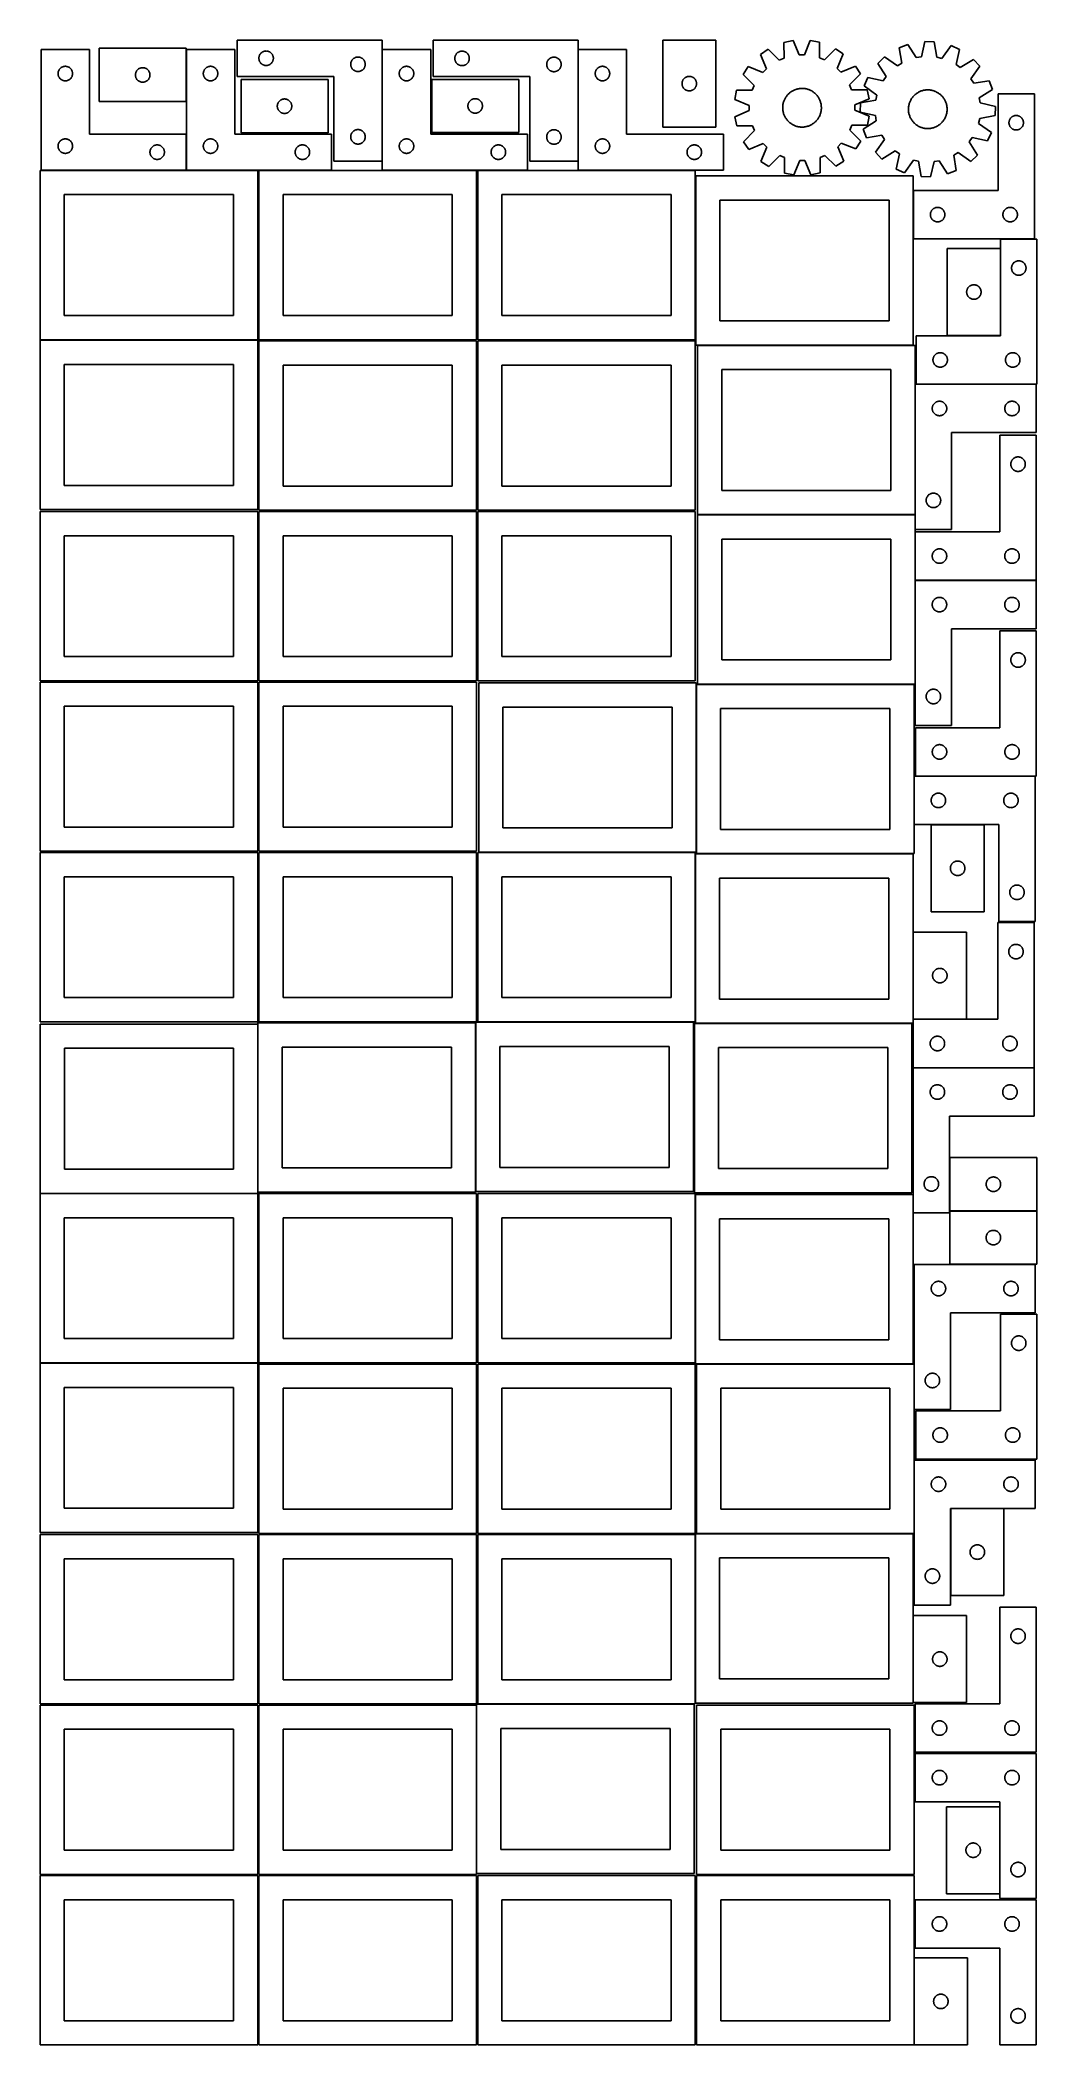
# Model space of a CAD drawing. Header units: millimetres. Extents: x 7 to 1243, y 7 to 2493.
import ezdxf

# ---------------------------------------------------------------- set-up
doc = ezdxf.new("R2010")
doc.units = ezdxf.units.MM
doc.layers.add('COMMON', color=5, linetype='CONTINUOUS', true_color=0x0000ff)
doc.layers.add('CUT', color=7, linetype='CONTINUOUS', true_color=0x000000)

msp = doc.modelspace()

# ---------------------------------------------------------------- linework, layer by layer
at = {"layer": 'COMMON'}
for p, q in [((187.941929, 2417.251528), (187.941929, 2481.930532)), ((431.101719, 2343.445624), (431.101719, 2481.930532)), ((674.261509, 2343.263495), (674.261509, 2481.930532)), ((187.941929, 2331.930532), (187.941929, 2376.930532)), ((187.841928, 2331.830532), (7.841928, 2331.830532)), ((276.520933, 2331.830532), (188.041929, 2331.830532)), ((368.041929, 2331.830532), (278.041929, 2331.830532)), ((548.041929, 2331.830532), (431.201719, 2331.830532)), ((611.201719, 2331.830532), (549.562864, 2331.830532)), ((819.562864, 2331.830532), (674.361509, 2331.830532)), ((1090.180987, 2246.947818), (1090.180987, 2306.947818)), ((1092.478625, 1904.80488), (1092.478625, 2066.490416)), ((1242.578625, 2066.590417), (1093.483006, 2066.590417)), ((1092.443139, 1694.484438), (1092.443139, 1823.196593)), ((1092.557784, 1823.296593), (1242.543139, 1823.296593)), ((1091.150109, 1580.279732), (1091.150109, 1520.279732)), ((1241.250109, 1580.379733), (1092.630732, 1580.379733)), ((1112.130732, 1520.179732), (1178.130732, 1520.179732)), ((1239.987322, 1218.647424), (1090.011199, 1218.647424)), ((1089.887322, 1038.547423), (1089.887322, 1061.295717)), ((1089.889366, 539.0918), (1089.889366, 431.0918)), ((1197.504731, 302.041939), (1197.504731, 194.041939)), ((1091.183738, 114.520967), (1091.183738, 6.520967))]:
    msp.add_line(p, q, dxfattribs=at)
at = {"layer": 'CUT'}
for p, q in [((431.001718, 2493.445624), (251.001718, 2493.445624)), ((251.001718, 2493.445624), (251.001718, 2448.445624)), ((431.001718, 2343.445624), (431.001718, 2493.445624)), ((674.161508, 2493.263495), (494.161508, 2493.263495)), ((494.161508, 2493.263495), (494.161508, 2448.263495)), ((674.161508, 2343.263495), (674.161508, 2493.263495)), ((845.088345, 2493.454898), (779.088345, 2493.454898)), ((779.088345, 2493.454898), (779.088345, 2385.454898)), ((845.088345, 2385.454898), (845.088345, 2493.454898)), ((940.921376, 2492.813062), (929.61794, 2490.507024)), ((929.61794, 2490.507024), (929.646085, 2471.130707)), ((948.485583, 2474.974195), (940.921376, 2492.813062)), ((962.304328, 2492.917859), (954.915334, 2475.005707)), ((973.629823, 2490.722724), (962.304328, 2492.917859)), ((973.791601, 2471.347063), (973.629823, 2490.722724)), ((1083.414356, 2488.029868), (1072.642933, 2483.899261)), ((1093.8048, 2471.67502), (1083.414356, 2488.029868)), ((1104.489923, 2491.644019), (1100.142122, 2472.761777)), ((1116.022135, 2491.338157), (1104.489923, 2491.644019)), ((1119.362924, 2472.251996), (1116.022135, 2491.338157)), ((67.841928, 2481.930532), (7.841928, 2481.930532)), ((7.841928, 2481.930532), (7.841928, 2331.930532)), ((67.841928, 2376.930532), (67.841928, 2481.930532)), ((187.841928, 2483.251528), (79.841928, 2483.251528)), ((79.841928, 2483.251528), (79.841928, 2417.251528)), ((187.841928, 2417.251528), (187.841928, 2483.251528)), ((248.041929, 2481.930532), (188.041929, 2481.930532)), ((188.041929, 2481.930532), (188.041929, 2331.930532)), ((248.041929, 2376.930532), (248.041929, 2481.930532)), ((278.001718, 2470.945624), (278.020987, 2471.534252)), ((278.020987, 2470.356995), (278.001718, 2470.945624)), ((278.020987, 2471.534252), (278.078714, 2472.120359)), ((278.078714, 2469.770888), (278.020987, 2470.356995)), ((278.078714, 2472.120359), (278.17465, 2472.701437)), ((278.17465, 2469.189811), (278.078714, 2469.770888)), ((278.17465, 2472.701437), (278.308385, 2473.274995)), ((278.308385, 2468.616252), (278.17465, 2469.189811)), ((278.308385, 2473.274995), (278.479347, 2473.838579)), ((278.479347, 2468.052668), (278.308385, 2468.616252)), ((278.479347, 2473.838579), (278.686802, 2474.389775)), ((278.686802, 2467.501473), (278.479347, 2468.052668)), ((278.686802, 2474.389775), (278.929863, 2474.926222)), ((278.929863, 2466.965025), (278.686802, 2467.501473)), ((278.929863, 2474.926222), (279.207489, 2475.445624)), ((279.207489, 2466.445624), (278.929863, 2466.965025)), ((279.207489, 2475.445624), (279.518491, 2475.945756)), ((279.518491, 2465.945492), (279.207489, 2466.445624)), ((279.518491, 2475.945756), (279.861538, 2476.424477)), ((279.861538, 2465.466771), (279.518491, 2465.945492)), ((279.861538, 2476.424477), (280.235159, 2476.879736)), ((280.235159, 2465.011511), (279.861538, 2465.466771)), ((280.235159, 2476.879736), (280.637757, 2477.309585)), ((280.637757, 2464.581663), (280.235159, 2465.011511)), ((280.637757, 2477.309585), (281.067605, 2477.712182)), ((281.067605, 2464.179065), (280.637757, 2464.581663)), ((281.067605, 2477.712182), (281.522865, 2478.085804)), ((281.522865, 2463.805444), (281.067605, 2464.179065)), ((281.522865, 2478.085804), (282.001586, 2478.42885)), ((282.001586, 2463.462397), (281.522865, 2463.805444)), ((282.001586, 2478.42885), (282.501718, 2478.739852)), ((282.501718, 2463.151395), (282.001586, 2463.462397)), ((282.501718, 2478.739852), (283.021119, 2479.017478)), ((283.021119, 2462.873769), (282.501718, 2463.151395)), ((283.021119, 2479.017478), (283.557567, 2479.260539)), ((283.557567, 2462.630708), (283.021119, 2462.873769)), ((283.557567, 2479.260539), (284.108762, 2479.467995)), ((284.108762, 2462.423252), (283.557567, 2462.630708)), ((284.108762, 2479.467995), (284.672346, 2479.638956)), ((284.672346, 2462.252291), (284.108762, 2462.423252)), ((284.672346, 2479.638956), (285.245905, 2479.772691)), ((285.245905, 2462.118556), (284.672346, 2462.252291)), ((285.245905, 2479.772691), (285.826982, 2479.868627)), ((285.826982, 2462.02262), (285.245905, 2462.118556)), ((285.826982, 2479.868627), (286.41309, 2479.926354)), ((286.41309, 2479.926354), (287.001718, 2479.945624)), ((287.001718, 2479.945624), (287.590346, 2479.926354)), ((287.590346, 2479.926354), (288.176453, 2479.868627)), ((288.176453, 2479.868627), (288.757531, 2479.772691)), ((288.757531, 2462.118556), (288.176453, 2462.02262)), ((288.757531, 2479.772691), (289.331089, 2479.638956)), ((289.331089, 2462.252291), (288.757531, 2462.118556)), ((289.331089, 2479.638956), (289.894673, 2479.467995)), ((289.894673, 2462.423252), (289.331089, 2462.252291)), ((289.894673, 2479.467995), (290.445869, 2479.260539)), ((290.445869, 2462.630708), (289.894673, 2462.423252)), ((290.445869, 2479.260539), (290.982316, 2479.017478)), ((290.982316, 2462.873769), (290.445869, 2462.630708)), ((290.982316, 2479.017478), (291.501718, 2478.739852)), ((291.501718, 2463.151395), (290.982316, 2462.873769)), ((291.501718, 2478.739852), (292.00185, 2478.42885)), ((292.00185, 2463.462397), (291.501718, 2463.151395)), ((292.00185, 2478.42885), (292.480571, 2478.085804)), ((292.480571, 2463.805444), (292.00185, 2463.462397)), ((292.480571, 2478.085804), (292.93583, 2477.712182)), ((292.93583, 2464.179065), (292.480571, 2463.805444)), ((292.93583, 2477.712182), (293.365679, 2477.309585)), ((293.365679, 2464.581663), (292.93583, 2464.179065)), ((293.365679, 2477.309585), (293.768276, 2476.879736)), ((293.768276, 2465.011511), (293.365679, 2464.581663)), ((293.768276, 2476.879736), (294.141898, 2476.424477)), ((294.141898, 2465.466771), (293.768276, 2465.011511)), ((294.141898, 2476.424477), (294.484944, 2475.945756)), ((294.484944, 2465.945492), (294.141898, 2465.466771)), ((294.484944, 2475.945756), (294.795946, 2475.445624)), ((294.795946, 2466.445624), (294.484944, 2465.945492)), ((294.795946, 2475.445624), (295.073572, 2474.926222)), ((295.073572, 2466.965025), (294.795946, 2466.445624)), ((295.073572, 2474.926222), (295.316633, 2474.389775)), ((295.316633, 2467.501473), (295.073572, 2466.965025)), ((295.316633, 2474.389775), (295.524089, 2473.838579)), ((295.524089, 2468.052668), (295.316633, 2467.501473)), ((295.524089, 2473.838579), (295.69505, 2473.274995)), ((295.69505, 2468.616252), (295.524089, 2468.052668)), ((295.69505, 2473.274995), (295.828785, 2472.701437)), ((295.828785, 2469.189811), (295.69505, 2468.616252)), ((295.828785, 2472.701437), (295.924721, 2472.120359)), ((295.924721, 2469.770888), (295.828785, 2469.189811)), ((295.924721, 2472.120359), (295.982448, 2471.534252)), ((295.982448, 2470.356995), (295.924721, 2469.770888)), ((295.982448, 2471.534252), (296.001718, 2470.945624)), ((296.001718, 2470.945624), (295.982448, 2470.356995)), ((392.001718, 2463.445624), (392.020987, 2464.034252)), ((392.020987, 2462.856995), (392.001718, 2463.445624)), ((392.020987, 2464.034252), (392.078714, 2464.620359)), ((392.078714, 2462.270888), (392.020987, 2462.856995)), ((392.078714, 2464.620359), (392.17465, 2465.201437)), ((392.17465, 2461.689811), (392.078714, 2462.270888)), ((392.17465, 2465.201437), (392.308385, 2465.774995)), ((392.308385, 2465.774995), (392.479347, 2466.338579)), ((392.479347, 2466.338579), (392.686802, 2466.889775)), ((392.686802, 2466.889775), (392.929863, 2467.426222)), ((392.929863, 2467.426222), (393.207489, 2467.945624)), ((393.207489, 2467.945624), (393.518491, 2468.445756)), ((393.518491, 2468.445756), (393.861538, 2468.924477)), ((393.861538, 2468.924477), (394.235159, 2469.379736)), ((394.235159, 2469.379736), (394.637757, 2469.809585)), ((394.637757, 2469.809585), (395.067605, 2470.212182)), ((395.067605, 2470.212182), (395.522865, 2470.585804)), ((395.522865, 2470.585804), (396.001586, 2470.92885)), ((396.001586, 2470.92885), (396.501718, 2471.239852)), ((396.501718, 2471.239852), (397.021119, 2471.517478)), ((397.021119, 2471.517478), (397.557567, 2471.760539)), ((397.557567, 2471.760539), (398.108762, 2471.967995)), ((398.108762, 2471.967995), (398.672346, 2472.138956)), ((398.672346, 2472.138956), (399.245905, 2472.272691)), ((399.245905, 2472.272691), (399.826982, 2472.368627)), ((399.826982, 2472.368627), (400.41309, 2472.426354)), ((400.41309, 2472.426354), (401.001718, 2472.445624)), ((401.001718, 2472.445624), (401.590346, 2472.426354)), ((401.590346, 2472.426354), (402.176453, 2472.368627)), ((402.176453, 2472.368627), (402.757531, 2472.272691)), ((402.757531, 2472.272691), (403.331089, 2472.138956)), ((403.331089, 2472.138956), (403.894673, 2471.967995)), ((403.894673, 2471.967995), (404.445869, 2471.760539)), ((404.445869, 2471.760539), (404.982316, 2471.517478)), ((404.982316, 2471.517478), (405.501718, 2471.239852)), ((405.501718, 2471.239852), (406.00185, 2470.92885)), ((406.00185, 2470.92885), (406.480571, 2470.585804)), ((406.480571, 2470.585804), (406.93583, 2470.212182)), ((406.93583, 2470.212182), (407.365679, 2469.809585)), ((407.365679, 2469.809585), (407.768276, 2469.379736)), ((407.768276, 2469.379736), (408.141898, 2468.924477)), ((408.141898, 2468.924477), (408.484944, 2468.445756)), ((408.484944, 2468.445756), (408.795946, 2467.945624)), ((408.795946, 2467.945624), (409.073572, 2467.426222)), ((409.073572, 2467.426222), (409.316633, 2466.889775)), ((409.316633, 2466.889775), (409.524089, 2466.338579)), ((409.524089, 2466.338579), (409.69505, 2465.774995)), ((409.69505, 2465.774995), (409.828785, 2465.201437)), ((409.828785, 2465.201437), (409.924721, 2464.620359)), ((409.924721, 2462.270888), (409.828785, 2461.689811)), ((409.924721, 2464.620359), (409.982448, 2464.034252)), ((409.982448, 2462.856995), (409.924721, 2462.270888)), ((409.982448, 2464.034252), (410.001718, 2463.445624)), ((410.001718, 2463.445624), (409.982448, 2462.856995)), ((491.201719, 2481.930532), (431.201719, 2481.930532)), ((431.201719, 2481.930532), (431.201719, 2331.930532)), ((491.201719, 2376.930532), (491.201719, 2481.930532)), ((521.161508, 2470.763495), (521.180777, 2471.352123)), ((521.180777, 2470.174867), (521.161508, 2470.763495)), ((521.180777, 2471.352123), (521.238504, 2471.93823)), ((521.238504, 2469.588759), (521.180777, 2470.174867)), ((521.238504, 2471.93823), (521.33444, 2472.519308)), ((521.33444, 2469.007682), (521.238504, 2469.588759)), ((521.33444, 2472.519308), (521.468175, 2473.092866)), ((521.468175, 2468.434123), (521.33444, 2469.007682)), ((521.468175, 2473.092866), (521.639137, 2473.65645)), ((521.639137, 2467.87054), (521.468175, 2468.434123)), ((521.639137, 2473.65645), (521.846592, 2474.207646)), ((521.846592, 2467.319344), (521.639137, 2467.87054)), ((521.846592, 2474.207646), (522.089653, 2474.744093)), ((522.089653, 2466.782897), (521.846592, 2467.319344)), ((522.089653, 2474.744093), (522.367279, 2475.263495)), ((522.367279, 2466.263495), (522.089653, 2466.782897)), ((522.367279, 2475.263495), (522.678281, 2475.763627)), ((522.678281, 2465.763363), (522.367279, 2466.263495)), ((522.678281, 2475.763627), (523.021328, 2476.242348)), ((523.021328, 2465.284642), (522.678281, 2465.763363)), ((523.021328, 2476.242348), (523.394949, 2476.697607)), ((523.394949, 2464.829382), (523.021328, 2465.284642)), ((523.394949, 2476.697607), (523.797547, 2477.127456)), ((523.797547, 2464.399534), (523.394949, 2464.829382)), ((523.797547, 2477.127456), (524.227395, 2477.530053)), ((524.227395, 2463.996936), (523.797547, 2464.399534)), ((524.227395, 2477.530053), (524.682655, 2477.903675)), ((524.682655, 2463.623315), (524.227395, 2463.996936)), ((524.682655, 2477.903675), (525.161376, 2478.246721)), ((525.161376, 2463.280268), (524.682655, 2463.623315)), ((525.161376, 2478.246721), (525.661508, 2478.557723)), ((525.661508, 2462.969266), (525.161376, 2463.280268)), ((525.661508, 2478.557723), (526.180909, 2478.835349)), ((526.180909, 2462.69164), (525.661508, 2462.969266)), ((526.180909, 2478.835349), (526.717357, 2479.078411)), ((526.717357, 2462.448579), (526.180909, 2462.69164)), ((526.717357, 2479.078411), (527.268553, 2479.285866)), ((527.268553, 2462.241124), (526.717357, 2462.448579)), ((527.268553, 2479.285866), (527.832136, 2479.456827)), ((527.832136, 2462.070162), (527.268553, 2462.241124)), ((527.832136, 2479.456827), (528.405695, 2479.590562)), ((528.405695, 2461.936427), (527.832136, 2462.070162)), ((528.405695, 2479.590562), (528.986772, 2479.686498)), ((528.986772, 2479.686498), (529.57288, 2479.744225)), ((529.57288, 2479.744225), (530.161508, 2479.763495)), ((530.161508, 2479.763495), (530.750136, 2479.744225)), ((530.750136, 2479.744225), (531.336243, 2479.686498)), ((531.336243, 2479.686498), (531.917321, 2479.590562)), ((531.917321, 2479.590562), (532.490879, 2479.456827)), ((532.490879, 2462.070162), (531.917321, 2461.936427)), ((532.490879, 2479.456827), (533.054463, 2479.285866)), ((533.054463, 2462.241124), (532.490879, 2462.070162)), ((533.054463, 2479.285866), (533.605659, 2479.078411)), ((533.605659, 2462.448579), (533.054463, 2462.241124)), ((533.605659, 2479.078411), (534.142106, 2478.835349)), ((534.142106, 2462.69164), (533.605659, 2462.448579)), ((534.142106, 2478.835349), (534.661508, 2478.557723)), ((534.661508, 2462.969266), (534.142106, 2462.69164)), ((534.661508, 2478.557723), (535.16164, 2478.246721)), ((535.16164, 2463.280268), (534.661508, 2462.969266)), ((535.16164, 2478.246721), (535.640361, 2477.903675)), ((535.640361, 2463.623315), (535.16164, 2463.280268)), ((535.640361, 2477.903675), (536.09562, 2477.530053)), ((536.09562, 2463.996936), (535.640361, 2463.623315)), ((536.09562, 2477.530053), (536.525469, 2477.127456)), ((536.525469, 2464.399534), (536.09562, 2463.996936)), ((536.525469, 2477.127456), (536.928066, 2476.697607)), ((536.928066, 2464.829382), (536.525469, 2464.399534)), ((536.928066, 2476.697607), (537.301688, 2476.242348)), ((537.301688, 2465.284642), (536.928066, 2464.829382)), ((537.301688, 2476.242348), (537.644734, 2475.763627)), ((537.644734, 2465.763363), (537.301688, 2465.284642)), ((537.644734, 2475.763627), (537.955736, 2475.263495)), ((537.955736, 2466.263495), (537.644734, 2465.763363)), ((537.955736, 2475.263495), (538.233362, 2474.744093)), ((538.233362, 2466.782897), (537.955736, 2466.263495)), ((538.233362, 2474.744093), (538.476424, 2474.207646)), ((538.476424, 2467.319344), (538.233362, 2466.782897)), ((538.476424, 2474.207646), (538.683879, 2473.65645)), ((538.683879, 2467.87054), (538.476424, 2467.319344)), ((538.683879, 2473.65645), (538.85484, 2473.092866)), ((538.85484, 2468.434123), (538.683879, 2467.87054)), ((538.85484, 2473.092866), (538.988575, 2472.519308)), ((538.988575, 2469.007682), (538.85484, 2468.434123)), ((538.988575, 2472.519308), (539.084511, 2471.93823)), ((539.084511, 2469.588759), (538.988575, 2469.007682)), ((539.084511, 2471.93823), (539.142238, 2471.352123)), ((539.142238, 2470.174867), (539.084511, 2469.588759)), ((539.142238, 2471.352123), (539.161508, 2470.763495)), ((539.161508, 2470.763495), (539.142238, 2470.174867)), ((635.161508, 2463.263495), (635.180777, 2463.852123)), ((635.180777, 2462.674867), (635.161508, 2463.263495)), ((635.180777, 2463.852123), (635.238504, 2464.43823)), ((635.238504, 2462.088759), (635.180777, 2462.674867)), ((635.238504, 2464.43823), (635.33444, 2465.019308)), ((635.33444, 2461.507682), (635.238504, 2462.088759)), ((635.33444, 2465.019308), (635.468175, 2465.592866)), ((635.468175, 2465.592866), (635.639137, 2466.15645)), ((635.639137, 2466.15645), (635.846592, 2466.707646)), ((635.846592, 2466.707646), (636.089653, 2467.244093)), ((636.089653, 2467.244093), (636.367279, 2467.763495)), ((636.367279, 2467.763495), (636.678281, 2468.263627)), ((636.678281, 2468.263627), (637.021328, 2468.742348)), ((637.021328, 2468.742348), (637.394949, 2469.197607)), ((637.394949, 2469.197607), (637.797547, 2469.627456)), ((637.797547, 2469.627456), (638.227395, 2470.030053)), ((638.227395, 2470.030053), (638.682655, 2470.403675)), ((638.682655, 2470.403675), (639.161376, 2470.746721)), ((639.161376, 2470.746721), (639.661508, 2471.057723)), ((639.661508, 2471.057723), (640.180909, 2471.335349)), ((640.180909, 2471.335349), (640.717357, 2471.578411)), ((640.717357, 2471.578411), (641.268553, 2471.785866)), ((641.268553, 2471.785866), (641.832136, 2471.956827)), ((641.832136, 2471.956827), (642.405695, 2472.090562)), ((642.405695, 2472.090562), (642.986772, 2472.186498)), ((642.986772, 2472.186498), (643.57288, 2472.244225)), ((643.57288, 2472.244225), (644.161508, 2472.263495)), ((644.161508, 2472.263495), (644.750136, 2472.244225)), ((644.750136, 2472.244225), (645.336243, 2472.186498)), ((645.336243, 2472.186498), (645.917321, 2472.090562)), ((645.917321, 2472.090562), (646.490879, 2471.956827)), ((646.490879, 2471.956827), (647.054463, 2471.785866)), ((647.054463, 2471.785866), (647.605659, 2471.578411)), ((647.605659, 2471.578411), (648.142106, 2471.335349)), ((648.142106, 2471.335349), (648.661508, 2471.057723)), ((648.661508, 2471.057723), (649.16164, 2470.746721)), ((649.16164, 2470.746721), (649.640361, 2470.403675)), ((649.640361, 2470.403675), (650.09562, 2470.030053)), ((650.09562, 2470.030053), (650.525469, 2469.627456)), ((650.525469, 2469.627456), (650.928066, 2469.197607)), ((650.928066, 2469.197607), (651.301688, 2468.742348)), ((651.301688, 2468.742348), (651.644734, 2468.263627)), ((651.644734, 2468.263627), (651.955736, 2467.763495)), ((651.955736, 2467.763495), (652.233362, 2467.244093)), ((652.233362, 2467.244093), (652.476424, 2466.707646)), ((652.476424, 2466.707646), (652.683879, 2466.15645)), ((652.683879, 2466.15645), (652.85484, 2465.592866)), ((652.85484, 2465.592866), (652.988575, 2465.019308)), ((652.988575, 2465.019308), (653.084511, 2464.43823)), ((653.084511, 2462.088759), (652.988575, 2461.507682)), ((653.084511, 2464.43823), (653.142238, 2463.852123)), ((653.142238, 2462.674867), (653.084511, 2462.088759)), ((653.142238, 2463.852123), (653.161508, 2463.263495)), ((653.161508, 2463.263495), (653.142238, 2462.674867)), ((734.361509, 2481.930532), (674.361509, 2481.930532)), ((674.361509, 2481.930532), (674.361509, 2331.930532)), ((734.361509, 2376.930532), (734.361509, 2481.930532)), ((909.902773, 2482.227302), (900.342243, 2475.771163)), ((900.342243, 2475.771163), (907.78324, 2457.880551)), ((923.717829, 2468.641035), (909.902773, 2482.227302)), ((929.646085, 2471.130707), (923.717829, 2468.641035)), ((954.915334, 2475.005707), (948.485583, 2474.974195)), ((979.743975, 2468.915617), (973.791601, 2471.347063)), ((993.425199, 2482.636643), (979.743975, 2468.915617)), ((1003.04855, 2476.274522), (993.425199, 2482.636643)), ((995.783269, 2458.311836), (1003.04855, 2476.274522)), ((1054.554723, 2472.494951), (1046.183941, 2464.556723)), ((1046.183941, 2464.556723), (1056.461343, 2448.130602)), ((1070.412972, 2461.361292), (1054.554723, 2472.494951)), ((1075.85201, 2464.790513), (1070.412972, 2461.361292)), ((1072.642933, 2483.899261), (1075.85201, 2464.790513)), ((1100.142122, 2472.761777), (1093.8048, 2471.67502)), ((1125.63373, 2470.830841), (1119.362924, 2472.251996)), ((1136.876495, 2486.611926), (1125.63373, 2470.830841)), ((1147.413822, 2481.916161), (1136.876495, 2486.611926)), ((1143.196351, 2463.004382), (1147.413822, 2481.916161)), ((1148.445968, 2459.291673), (1143.196351, 2463.004382)), ((1164.872088, 2469.569074), (1148.445968, 2459.291673)), ((1172.810317, 2461.198292), (1164.872088, 2469.569074)), ((28.841928, 2451.930532), (28.861197, 2452.519161)), ((28.861197, 2451.341904), (28.841928, 2451.930532)), ((28.861197, 2452.519161), (28.918924, 2453.105268)), ((28.918924, 2450.755797), (28.861197, 2451.341904)), ((28.918924, 2453.105268), (29.01486, 2453.686345)), ((29.01486, 2450.174719), (28.918924, 2450.755797)), ((29.01486, 2453.686345), (29.148595, 2454.259904)), ((29.148595, 2449.601161), (29.01486, 2450.174719)), ((29.148595, 2454.259904), (29.319556, 2454.823488)), ((29.319556, 2449.037577), (29.148595, 2449.601161)), ((29.319556, 2454.823488), (29.527012, 2455.374683)), ((29.527012, 2448.486381), (29.319556, 2449.037577)), ((29.527012, 2455.374683), (29.770073, 2455.911131)), ((29.770073, 2447.949934), (29.527012, 2448.486381)), ((29.770073, 2455.911131), (30.047699, 2456.430532)), ((30.047699, 2447.430532), (29.770073, 2447.949934)), ((30.047699, 2456.430532), (30.358701, 2456.930664)), ((30.358701, 2446.9304), (30.047699, 2447.430532)), ((30.358701, 2456.930664), (30.701748, 2457.409385)), ((30.701748, 2446.451679), (30.358701, 2446.9304)), ((30.701748, 2457.409385), (31.075369, 2457.864645)), ((31.075369, 2445.99642), (30.701748, 2446.451679)), ((31.075369, 2457.864645), (31.477967, 2458.294493)), ((31.477967, 2445.566571), (31.075369, 2445.99642)), ((31.477967, 2458.294493), (31.907815, 2458.697091)), ((31.907815, 2445.163974), (31.477967, 2445.566571)), ((31.907815, 2458.697091), (32.363075, 2459.070712)), ((32.363075, 2444.790352), (31.907815, 2445.163974)), ((32.363075, 2459.070712), (32.841796, 2459.413759)), ((32.841796, 2444.447306), (32.363075, 2444.790352)), ((32.841796, 2459.413759), (33.341928, 2459.724761)), ((33.341928, 2444.136304), (32.841796, 2444.447306)), ((33.341928, 2459.724761), (33.861329, 2460.002387)), ((33.861329, 2443.858678), (33.341928, 2444.136304)), ((33.861329, 2460.002387), (34.397777, 2460.245448)), ((34.397777, 2443.615617), (33.861329, 2443.858678)), ((34.397777, 2460.245448), (34.948972, 2460.452904)), ((34.948972, 2443.408161), (34.397777, 2443.615617)), ((34.948972, 2460.452904), (35.512556, 2460.623865)), ((35.512556, 2443.2372), (34.948972, 2443.408161)), ((35.512556, 2460.623865), (36.086115, 2460.7576)), ((36.086115, 2443.103465), (35.512556, 2443.2372)), ((36.086115, 2460.7576), (36.667192, 2460.853536)), ((36.667192, 2443.007529), (36.086115, 2443.103465)), ((36.667192, 2460.853536), (37.253299, 2460.911263)), ((37.253299, 2442.949802), (36.667192, 2443.007529)), ((37.253299, 2460.911263), (37.841928, 2460.930532)), ((37.841928, 2442.930532), (37.253299, 2442.949802)), ((37.841928, 2460.930532), (38.430556, 2460.911263)), ((38.430556, 2442.949802), (37.841928, 2442.930532)), ((38.430556, 2460.911263), (39.016663, 2460.853536)), ((39.016663, 2443.007529), (38.430556, 2442.949802)), ((39.016663, 2460.853536), (39.597741, 2460.7576)), ((39.597741, 2443.103465), (39.016663, 2443.007529)), ((39.597741, 2460.7576), (40.171299, 2460.623865)), ((40.171299, 2443.2372), (39.597741, 2443.103465)), ((40.171299, 2460.623865), (40.734883, 2460.452904)), ((40.734883, 2443.408161), (40.171299, 2443.2372)), ((40.734883, 2460.452904), (41.286079, 2460.245448)), ((41.286079, 2443.615617), (40.734883, 2443.408161)), ((41.286079, 2460.245448), (41.822526, 2460.002387)), ((41.822526, 2443.858678), (41.286079, 2443.615617)), ((41.822526, 2460.002387), (42.341928, 2459.724761)), ((42.341928, 2444.136304), (41.822526, 2443.858678)), ((42.341928, 2459.724761), (42.84206, 2459.413759)), ((42.84206, 2444.447306), (42.341928, 2444.136304)), ((42.84206, 2459.413759), (43.32078, 2459.070712)), ((43.32078, 2444.790352), (42.84206, 2444.447306)), ((43.32078, 2459.070712), (43.77604, 2458.697091)), ((43.77604, 2445.163974), (43.32078, 2444.790352)), ((43.77604, 2458.697091), (44.205889, 2458.294493)), ((44.205889, 2445.566571), (43.77604, 2445.163974)), ((44.205889, 2458.294493), (44.608486, 2457.864645)), ((44.608486, 2445.99642), (44.205889, 2445.566571)), ((44.608486, 2457.864645), (44.982108, 2457.409385)), ((44.982108, 2446.451679), (44.608486, 2445.99642)), ((44.982108, 2457.409385), (45.325154, 2456.930664)), ((45.325154, 2446.9304), (44.982108, 2446.451679)), ((45.325154, 2456.930664), (45.636156, 2456.430532)), ((45.636156, 2447.430532), (45.325154, 2446.9304)), ((45.636156, 2456.430532), (45.913782, 2455.911131)), ((45.913782, 2447.949934), (45.636156, 2447.430532)), ((45.913782, 2455.911131), (46.156843, 2455.374683)), ((46.156843, 2448.486381), (45.913782, 2447.949934)), ((46.156843, 2455.374683), (46.364299, 2454.823488)), ((46.364299, 2449.037577), (46.156843, 2448.486381)), ((46.364299, 2454.823488), (46.53526, 2454.259904)), ((46.53526, 2449.601161), (46.364299, 2449.037577)), ((46.53526, 2454.259904), (46.668995, 2453.686345)), ((46.668995, 2450.174719), (46.53526, 2449.601161)), ((46.668995, 2453.686345), (46.764931, 2453.105268)), ((46.764931, 2450.755797), (46.668995, 2450.174719)), ((46.764931, 2453.105268), (46.822658, 2452.519161)), ((46.822658, 2451.341904), (46.764931, 2450.755797)), ((46.822658, 2452.519161), (46.841928, 2451.930532)), ((46.841928, 2451.930532), (46.822658, 2451.341904)), ((124.841928, 2450.251528), (124.861197, 2450.840156)), ((124.861197, 2449.6629), (124.841928, 2450.251528)), ((124.861197, 2450.840156), (124.918924, 2451.426264)), ((124.918924, 2449.076793), (124.861197, 2449.6629)), ((124.918924, 2451.426264), (125.01486, 2452.007341)), ((125.01486, 2448.495715), (124.918924, 2449.076793)), ((125.01486, 2452.007341), (125.148595, 2452.5809)), ((125.148595, 2447.922157), (125.01486, 2448.495715)), ((125.148595, 2452.5809), (125.319556, 2453.144483)), ((125.319556, 2447.358573), (125.148595, 2447.922157)), ((125.319556, 2453.144483), (125.527012, 2453.695679)), ((125.527012, 2446.807377), (125.319556, 2447.358573)), ((125.527012, 2453.695679), (125.770073, 2454.232127)), ((125.770073, 2446.27093), (125.527012, 2446.807377)), ((125.770073, 2454.232127), (126.047699, 2454.751528)), ((126.047699, 2445.751528), (125.770073, 2446.27093)), ((126.047699, 2454.751528), (126.358701, 2455.25166)), ((126.358701, 2445.251396), (126.047699, 2445.751528)), ((126.358701, 2455.25166), (126.701748, 2455.730381)), ((126.701748, 2444.772675), (126.358701, 2445.251396)), ((126.701748, 2455.730381), (127.075369, 2456.185641)), ((127.075369, 2444.317416), (126.701748, 2444.772675)), ((127.075369, 2456.185641), (127.477967, 2456.615489)), ((127.477967, 2443.887567), (127.075369, 2444.317416)), ((127.477967, 2456.615489), (127.907815, 2457.018087)), ((127.907815, 2443.48497), (127.477967, 2443.887567)), ((127.907815, 2457.018087), (128.363075, 2457.391708)), ((128.363075, 2443.111348), (127.907815, 2443.48497)), ((128.363075, 2457.391708), (128.841796, 2457.734755)), ((128.841796, 2442.768302), (128.363075, 2443.111348)), ((128.841796, 2457.734755), (129.341928, 2458.045757)), ((129.341928, 2442.4573), (128.841796, 2442.768302)), ((129.341928, 2458.045757), (129.861329, 2458.323383)), ((129.861329, 2442.179674), (129.341928, 2442.4573)), ((129.861329, 2458.323383), (130.397777, 2458.566444)), ((130.397777, 2441.936613), (129.861329, 2442.179674)), ((130.397777, 2458.566444), (130.948972, 2458.773899)), ((130.948972, 2441.729157), (130.397777, 2441.936613)), ((130.948972, 2458.773899), (131.512556, 2458.944861)), ((131.512556, 2441.558196), (130.948972, 2441.729157)), ((131.512556, 2458.944861), (132.086115, 2459.078596)), ((132.086115, 2441.424461), (131.512556, 2441.558196)), ((132.086115, 2459.078596), (132.667192, 2459.174532)), ((132.667192, 2441.328525), (132.086115, 2441.424461)), ((132.667192, 2459.174532), (133.253299, 2459.232259)), ((133.253299, 2441.270798), (132.667192, 2441.328525)), ((133.253299, 2459.232259), (133.841928, 2459.251528)), ((133.841928, 2441.251528), (133.253299, 2441.270798)), ((133.841928, 2459.251528), (134.430556, 2459.232259)), ((134.430556, 2441.270798), (133.841928, 2441.251528)), ((134.430556, 2459.232259), (135.016663, 2459.174532)), ((135.016663, 2441.328525), (134.430556, 2441.270798)), ((135.016663, 2459.174532), (135.597741, 2459.078596)), ((135.597741, 2441.424461), (135.016663, 2441.328525)), ((135.597741, 2459.078596), (136.171299, 2458.944861)), ((136.171299, 2441.558196), (135.597741, 2441.424461)), ((136.171299, 2458.944861), (136.734883, 2458.773899)), ((136.734883, 2441.729157), (136.171299, 2441.558196)), ((136.734883, 2458.773899), (137.286079, 2458.566444)), ((137.286079, 2441.936613), (136.734883, 2441.729157)), ((137.286079, 2458.566444), (137.822526, 2458.323383)), ((137.822526, 2442.179674), (137.286079, 2441.936613)), ((137.822526, 2458.323383), (138.341928, 2458.045757)), ((138.341928, 2442.4573), (137.822526, 2442.179674)), ((138.341928, 2458.045757), (138.84206, 2457.734755)), ((138.84206, 2442.768302), (138.341928, 2442.4573)), ((138.84206, 2457.734755), (139.32078, 2457.391708)), ((139.32078, 2443.111348), (138.84206, 2442.768302)), ((139.32078, 2457.391708), (139.77604, 2457.018087)), ((139.77604, 2443.48497), (139.32078, 2443.111348)), ((139.77604, 2457.018087), (140.205889, 2456.615489)), ((140.205889, 2443.887567), (139.77604, 2443.48497)), ((140.205889, 2456.615489), (140.608486, 2456.185641)), ((140.608486, 2444.317416), (140.205889, 2443.887567)), ((140.608486, 2456.185641), (140.982108, 2455.730381)), ((140.982108, 2444.772675), (140.608486, 2444.317416)), ((140.982108, 2455.730381), (141.325154, 2455.25166)), ((141.325154, 2445.251396), (140.982108, 2444.772675)), ((141.325154, 2455.25166), (141.636156, 2454.751528)), ((141.636156, 2445.751528), (141.325154, 2445.251396)), ((141.636156, 2454.751528), (141.913782, 2454.232127)), ((141.913782, 2446.27093), (141.636156, 2445.751528)), ((141.913782, 2454.232127), (142.156843, 2453.695679)), ((142.156843, 2446.807377), (141.913782, 2446.27093)), ((142.156843, 2453.695679), (142.364299, 2453.144483)), ((142.364299, 2447.358573), (142.156843, 2446.807377)), ((142.364299, 2453.144483), (142.53526, 2452.5809)), ((142.53526, 2447.922157), (142.364299, 2447.358573)), ((142.53526, 2452.5809), (142.668995, 2452.007341)), ((142.668995, 2448.495715), (142.53526, 2447.922157)), ((142.668995, 2452.007341), (142.764931, 2451.426264)), ((142.764931, 2449.076793), (142.668995, 2448.495715)), ((142.764931, 2451.426264), (142.822658, 2450.840156)), ((142.822658, 2449.6629), (142.764931, 2449.076793)), ((142.822658, 2450.840156), (142.841928, 2450.251528)), ((142.841928, 2450.251528), (142.822658, 2449.6629)), ((209.041929, 2451.930532), (209.061198, 2452.519161)), ((209.061198, 2451.341904), (209.041929, 2451.930532)), ((209.061198, 2452.519161), (209.118925, 2453.105268)), ((209.118925, 2450.755797), (209.061198, 2451.341904)), ((209.118925, 2453.105268), (209.214861, 2453.686345)), ((209.214861, 2450.174719), (209.118925, 2450.755797)), ((209.214861, 2453.686345), (209.348596, 2454.259904)), ((209.348596, 2449.601161), (209.214861, 2450.174719)), ((209.348596, 2454.259904), (209.519557, 2454.823488)), ((209.519557, 2449.037577), (209.348596, 2449.601161)), ((209.519557, 2454.823488), (209.727013, 2455.374683)), ((209.727013, 2448.486381), (209.519557, 2449.037577)), ((209.727013, 2455.374683), (209.970074, 2455.911131)), ((209.970074, 2447.949934), (209.727013, 2448.486381)), ((209.970074, 2455.911131), (210.2477, 2456.430532)), ((210.2477, 2447.430532), (209.970074, 2447.949934)), ((210.2477, 2456.430532), (210.558702, 2456.930664)), ((210.558702, 2446.9304), (210.2477, 2447.430532)), ((210.558702, 2456.930664), (210.901749, 2457.409385)), ((210.901749, 2446.451679), (210.558702, 2446.9304)), ((210.901749, 2457.409385), (211.27537, 2457.864645)), ((211.27537, 2445.99642), (210.901749, 2446.451679)), ((211.27537, 2457.864645), (211.677968, 2458.294493)), ((211.677968, 2445.566571), (211.27537, 2445.99642)), ((211.677968, 2458.294493), (212.107816, 2458.697091)), ((212.107816, 2445.163974), (211.677968, 2445.566571)), ((212.107816, 2458.697091), (212.563076, 2459.070712)), ((212.563076, 2444.790352), (212.107816, 2445.163974)), ((212.563076, 2459.070712), (213.041797, 2459.413759)), ((213.041797, 2444.447306), (212.563076, 2444.790352)), ((213.041797, 2459.413759), (213.541929, 2459.724761)), ((213.541929, 2444.136304), (213.041797, 2444.447306)), ((213.541929, 2459.724761), (214.06133, 2460.002387)), ((214.06133, 2443.858678), (213.541929, 2444.136304)), ((214.06133, 2460.002387), (214.597778, 2460.245448)), ((214.597778, 2443.615617), (214.06133, 2443.858678)), ((214.597778, 2460.245448), (215.148973, 2460.452904)), ((215.148973, 2443.408161), (214.597778, 2443.615617)), ((215.148973, 2460.452904), (215.712557, 2460.623865)), ((215.712557, 2443.2372), (215.148973, 2443.408161)), ((215.712557, 2460.623865), (216.286116, 2460.7576)), ((216.286116, 2443.103465), (215.712557, 2443.2372)), ((216.286116, 2460.7576), (216.867193, 2460.853536)), ((216.867193, 2443.007529), (216.286116, 2443.103465)), ((216.867193, 2460.853536), (217.4533, 2460.911263)), ((217.4533, 2442.949802), (216.867193, 2443.007529)), ((217.4533, 2460.911263), (218.041929, 2460.930532)), ((218.041929, 2442.930532), (217.4533, 2442.949802)), ((218.041929, 2460.930532), (218.630557, 2460.911263)), ((218.630557, 2442.949802), (218.041929, 2442.930532)), ((218.630557, 2460.911263), (219.216664, 2460.853536)), ((219.216664, 2443.007529), (218.630557, 2442.949802)), ((219.216664, 2460.853536), (219.797742, 2460.7576)), ((219.797742, 2443.103465), (219.216664, 2443.007529)), ((219.797742, 2460.7576), (220.3713, 2460.623865)), ((220.3713, 2443.2372), (219.797742, 2443.103465)), ((220.3713, 2460.623865), (220.934884, 2460.452904)), ((220.934884, 2443.408161), (220.3713, 2443.2372)), ((220.934884, 2460.452904), (221.48608, 2460.245448)), ((221.48608, 2443.615617), (220.934884, 2443.408161)), ((221.48608, 2460.245448), (222.022527, 2460.002387)), ((222.022527, 2443.858678), (221.48608, 2443.615617)), ((222.022527, 2460.002387), (222.541929, 2459.724761)), ((222.541929, 2444.136304), (222.022527, 2443.858678)), ((222.541929, 2459.724761), (223.042061, 2459.413759)), ((223.042061, 2444.447306), (222.541929, 2444.136304)), ((223.042061, 2459.413759), (223.520781, 2459.070712)), ((223.520781, 2444.790352), (223.042061, 2444.447306)), ((223.520781, 2459.070712), (223.976041, 2458.697091)), ((223.976041, 2445.163974), (223.520781, 2444.790352)), ((223.976041, 2458.697091), (224.40589, 2458.294493)), ((224.40589, 2445.566571), (223.976041, 2445.163974)), ((224.40589, 2458.294493), (224.808487, 2457.864645)), ((224.808487, 2445.99642), (224.40589, 2445.566571)), ((224.808487, 2457.864645), (225.182109, 2457.409385)), ((225.182109, 2446.451679), (224.808487, 2445.99642)), ((225.182109, 2457.409385), (225.525155, 2456.930664)), ((225.525155, 2446.9304), (225.182109, 2446.451679)), ((225.525155, 2456.930664), (225.836157, 2456.430532)), ((225.836157, 2447.430532), (225.525155, 2446.9304)), ((225.836157, 2456.430532), (226.113783, 2455.911131)), ((226.113783, 2447.949934), (225.836157, 2447.430532)), ((226.113783, 2455.911131), (226.356844, 2455.374683)), ((226.356844, 2448.486381), (226.113783, 2447.949934)), ((226.356844, 2455.374683), (226.5643, 2454.823488)), ((226.5643, 2449.037577), (226.356844, 2448.486381)), ((226.5643, 2454.823488), (226.735261, 2454.259904)), ((226.735261, 2449.601161), (226.5643, 2449.037577)), ((226.735261, 2454.259904), (226.868996, 2453.686345)), ((226.868996, 2450.174719), (226.735261, 2449.601161)), ((226.868996, 2453.686345), (226.964932, 2453.105268)), ((226.964932, 2450.755797), (226.868996, 2450.174719)), ((226.964932, 2453.105268), (227.022659, 2452.519161)), ((227.022659, 2451.341904), (226.964932, 2450.755797)), ((227.022659, 2452.519161), (227.041929, 2451.930532)), ((227.041929, 2451.930532), (227.022659, 2451.341904)), ((251.001718, 2448.445624), (371.001718, 2448.445624)), ((363.846004, 2444.451529), (255.846004, 2444.451529)), ((255.846004, 2444.451529), (255.846004, 2378.451529)), ((286.41309, 2461.964893), (285.826982, 2462.02262)), ((287.001718, 2461.945624), (286.41309, 2461.964893)), ((287.590346, 2461.964893), (287.001718, 2461.945624)), ((288.176453, 2462.02262), (287.590346, 2461.964893)), ((363.846004, 2378.451529), (363.846004, 2444.451529)), ((371.001718, 2448.445624), (371.001718, 2343.445624)), ((392.308385, 2461.116252), (392.17465, 2461.689811)), ((392.479347, 2460.552668), (392.308385, 2461.116252)), ((392.686802, 2460.001473), (392.479347, 2460.552668)), ((392.929863, 2459.465025), (392.686802, 2460.001473)), ((393.207489, 2458.945624), (392.929863, 2459.465025)), ((393.518491, 2458.445492), (393.207489, 2458.945624)), ((393.861538, 2457.966771), (393.518491, 2458.445492)), ((394.235159, 2457.511511), (393.861538, 2457.966771)), ((394.637757, 2457.081663), (394.235159, 2457.511511)), ((395.067605, 2456.679065), (394.637757, 2457.081663)), ((395.522865, 2456.305444), (395.067605, 2456.679065)), ((396.001586, 2455.962397), (395.522865, 2456.305444)), ((396.501718, 2455.651395), (396.001586, 2455.962397)), ((397.021119, 2455.373769), (396.501718, 2455.651395)), ((397.557567, 2455.130708), (397.021119, 2455.373769)), ((398.108762, 2454.923252), (397.557567, 2455.130708)), ((398.672346, 2454.752291), (398.108762, 2454.923252)), ((399.245905, 2454.618556), (398.672346, 2454.752291)), ((399.826982, 2454.52262), (399.245905, 2454.618556)), ((400.41309, 2454.464893), (399.826982, 2454.52262)), ((401.001718, 2454.445624), (400.41309, 2454.464893)), ((401.590346, 2454.464893), (401.001718, 2454.445624)), ((402.176453, 2454.52262), (401.590346, 2454.464893)), ((402.757531, 2454.618556), (402.176453, 2454.52262)), ((403.331089, 2454.752291), (402.757531, 2454.618556)), ((403.894673, 2454.923252), (403.331089, 2454.752291)), ((404.445869, 2455.130708), (403.894673, 2454.923252)), ((404.982316, 2455.373769), (404.445869, 2455.130708)), ((405.501718, 2455.651395), (404.982316, 2455.373769)), ((406.00185, 2455.962397), (405.501718, 2455.651395)), ((406.480571, 2456.305444), (406.00185, 2455.962397)), ((406.93583, 2456.679065), (406.480571, 2456.305444)), ((407.365679, 2457.081663), (406.93583, 2456.679065)), ((407.768276, 2457.511511), (407.365679, 2457.081663)), ((408.141898, 2457.966771), (407.768276, 2457.511511)), ((408.484944, 2458.445492), (408.141898, 2457.966771)), ((408.795946, 2458.945624), (408.484944, 2458.445492)), ((409.073572, 2459.465025), (408.795946, 2458.945624)), ((409.316633, 2460.001473), (409.073572, 2459.465025)), ((409.524089, 2460.552668), (409.316633, 2460.001473)), ((409.69505, 2461.116252), (409.524089, 2460.552668)), ((409.828785, 2461.689811), (409.69505, 2461.116252)), ((452.201719, 2451.930532), (452.220988, 2452.519161)), ((452.220988, 2451.341904), (452.201719, 2451.930532)), ((452.220988, 2452.519161), (452.278715, 2453.105268)), ((452.278715, 2450.755797), (452.220988, 2451.341904)), ((452.278715, 2453.105268), (452.374651, 2453.686345)), ((452.374651, 2450.174719), (452.278715, 2450.755797)), ((452.374651, 2453.686345), (452.508386, 2454.259904)), ((452.508386, 2449.601161), (452.374651, 2450.174719)), ((452.508386, 2454.259904), (452.679348, 2454.823488)), ((452.679348, 2449.037577), (452.508386, 2449.601161)), ((452.679348, 2454.823488), (452.886803, 2455.374683)), ((452.886803, 2448.486381), (452.679348, 2449.037577)), ((452.886803, 2455.374683), (453.129864, 2455.911131)), ((453.129864, 2447.949934), (452.886803, 2448.486381)), ((453.129864, 2455.911131), (453.40749, 2456.430532)), ((453.40749, 2447.430532), (453.129864, 2447.949934)), ((453.40749, 2456.430532), (453.718492, 2456.930664)), ((453.718492, 2446.9304), (453.40749, 2447.430532)), ((453.718492, 2456.930664), (454.061539, 2457.409385)), ((454.061539, 2446.451679), (453.718492, 2446.9304)), ((454.061539, 2457.409385), (454.43516, 2457.864645)), ((454.43516, 2445.99642), (454.061539, 2446.451679)), ((454.43516, 2457.864645), (454.837758, 2458.294493)), ((454.837758, 2445.566571), (454.43516, 2445.99642)), ((454.837758, 2458.294493), (455.267606, 2458.697091)), ((455.267606, 2445.163974), (454.837758, 2445.566571)), ((455.267606, 2458.697091), (455.722866, 2459.070712)), ((455.722866, 2444.790352), (455.267606, 2445.163974)), ((455.722866, 2459.070712), (456.201587, 2459.413759)), ((456.201587, 2444.447306), (455.722866, 2444.790352)), ((456.201587, 2459.413759), (456.701719, 2459.724761)), ((456.701719, 2444.136304), (456.201587, 2444.447306)), ((456.701719, 2459.724761), (457.22112, 2460.002387)), ((457.22112, 2443.858678), (456.701719, 2444.136304)), ((457.22112, 2460.002387), (457.757568, 2460.245448)), ((457.757568, 2443.615617), (457.22112, 2443.858678)), ((457.757568, 2460.245448), (458.308763, 2460.452904)), ((458.308763, 2443.408161), (457.757568, 2443.615617)), ((458.308763, 2460.452904), (458.872347, 2460.623865)), ((458.872347, 2443.2372), (458.308763, 2443.408161)), ((458.872347, 2460.623865), (459.445906, 2460.7576)), ((459.445906, 2443.103465), (458.872347, 2443.2372)), ((459.445906, 2460.7576), (460.026983, 2460.853536)), ((460.026983, 2443.007529), (459.445906, 2443.103465)), ((460.026983, 2460.853536), (460.613091, 2460.911263)), ((460.613091, 2442.949802), (460.026983, 2443.007529)), ((460.613091, 2460.911263), (461.201719, 2460.930532)), ((461.201719, 2442.930532), (460.613091, 2442.949802)), ((461.201719, 2460.930532), (461.790347, 2460.911263)), ((461.790347, 2442.949802), (461.201719, 2442.930532)), ((461.790347, 2460.911263), (462.376454, 2460.853536)), ((462.376454, 2443.007529), (461.790347, 2442.949802)), ((462.376454, 2460.853536), (462.957532, 2460.7576)), ((462.957532, 2443.103465), (462.376454, 2443.007529)), ((462.957532, 2460.7576), (463.53109, 2460.623865)), ((463.53109, 2443.2372), (462.957532, 2443.103465)), ((463.53109, 2460.623865), (464.094674, 2460.452904)), ((464.094674, 2443.408161), (463.53109, 2443.2372)), ((464.094674, 2460.452904), (464.64587, 2460.245448)), ((464.64587, 2443.615617), (464.094674, 2443.408161)), ((464.64587, 2460.245448), (465.182317, 2460.002387)), ((465.182317, 2443.858678), (464.64587, 2443.615617)), ((465.182317, 2460.002387), (465.701719, 2459.724761)), ((465.701719, 2444.136304), (465.182317, 2443.858678)), ((465.701719, 2459.724761), (466.201851, 2459.413759)), ((466.201851, 2444.447306), (465.701719, 2444.136304)), ((466.201851, 2459.413759), (466.680572, 2459.070712)), ((466.680572, 2444.790352), (466.201851, 2444.447306)), ((466.680572, 2459.070712), (467.135831, 2458.697091)), ((467.135831, 2445.163974), (466.680572, 2444.790352)), ((467.135831, 2458.697091), (467.56568, 2458.294493)), ((467.56568, 2445.566571), (467.135831, 2445.163974)), ((467.56568, 2458.294493), (467.968277, 2457.864645)), ((467.968277, 2445.99642), (467.56568, 2445.566571)), ((467.968277, 2457.864645), (468.341899, 2457.409385)), ((468.341899, 2446.451679), (467.968277, 2445.99642)), ((468.341899, 2457.409385), (468.684945, 2456.930664)), ((468.684945, 2446.9304), (468.341899, 2446.451679)), ((468.684945, 2456.930664), (468.995947, 2456.430532)), ((468.995947, 2447.430532), (468.684945, 2446.9304)), ((468.995947, 2456.430532), (469.273573, 2455.911131)), ((469.273573, 2447.949934), (468.995947, 2447.430532)), ((469.273573, 2455.911131), (469.516634, 2455.374683)), ((469.516634, 2448.486381), (469.273573, 2447.949934)), ((469.516634, 2455.374683), (469.72409, 2454.823488)), ((469.72409, 2449.037577), (469.516634, 2448.486381)), ((469.72409, 2454.823488), (469.895051, 2454.259904)), ((469.895051, 2449.601161), (469.72409, 2449.037577)), ((469.895051, 2454.259904), (470.028786, 2453.686345)), ((470.028786, 2450.174719), (469.895051, 2449.601161)), ((470.028786, 2453.686345), (470.124722, 2453.105268)), ((470.124722, 2450.755797), (470.028786, 2450.174719)), ((470.124722, 2453.105268), (470.182449, 2452.519161)), ((470.182449, 2451.341904), (470.124722, 2450.755797)), ((470.182449, 2452.519161), (470.201719, 2451.930532)), ((470.201719, 2451.930532), (470.182449, 2451.341904)), ((600.435422, 2444.779605), (492.435422, 2444.779605)), ((492.435422, 2444.779605), (492.435422, 2378.779605)), ((494.161508, 2448.263495), (614.161508, 2448.263495)), ((528.986772, 2461.840491), (528.405695, 2461.936427)), ((529.57288, 2461.782764), (528.986772, 2461.840491)), ((530.161508, 2461.763495), (529.57288, 2461.782764)), ((530.750136, 2461.782764), (530.161508, 2461.763495)), ((531.336243, 2461.840491), (530.750136, 2461.782764)), ((531.917321, 2461.936427), (531.336243, 2461.840491)), ((600.435422, 2378.779605), (600.435422, 2444.779605)), ((614.161508, 2448.263495), (614.161508, 2343.263495)), ((635.468175, 2460.934123), (635.33444, 2461.507682)), ((635.639137, 2460.37054), (635.468175, 2460.934123)), ((635.846592, 2459.819344), (635.639137, 2460.37054)), ((636.089653, 2459.282897), (635.846592, 2459.819344)), ((636.367279, 2458.763495), (636.089653, 2459.282897)), ((636.678281, 2458.263363), (636.367279, 2458.763495)), ((637.021328, 2457.784642), (636.678281, 2458.263363)), ((637.394949, 2457.329382), (637.021328, 2457.784642)), ((637.797547, 2456.899534), (637.394949, 2457.329382)), ((638.227395, 2456.496936), (637.797547, 2456.899534)), ((638.682655, 2456.123315), (638.227395, 2456.496936)), ((639.161376, 2455.780268), (638.682655, 2456.123315)), ((639.661508, 2455.469266), (639.161376, 2455.780268)), ((640.180909, 2455.19164), (639.661508, 2455.469266)), ((640.717357, 2454.948579), (640.180909, 2455.19164)), ((641.268553, 2454.741124), (640.717357, 2454.948579)), ((641.832136, 2454.570162), (641.268553, 2454.741124)), ((642.405695, 2454.436427), (641.832136, 2454.570162)), ((642.986772, 2454.340491), (642.405695, 2454.436427)), ((643.57288, 2454.282764), (642.986772, 2454.340491)), ((644.161508, 2454.263495), (643.57288, 2454.282764)), ((644.750136, 2454.282764), (644.161508, 2454.263495)), ((645.336243, 2454.340491), (644.750136, 2454.282764)), ((645.917321, 2454.436427), (645.336243, 2454.340491)), ((646.490879, 2454.570162), (645.917321, 2454.436427)), ((647.054463, 2454.741124), (646.490879, 2454.570162)), ((647.605659, 2454.948579), (647.054463, 2454.741124)), ((648.142106, 2455.19164), (647.605659, 2454.948579)), ((648.661508, 2455.469266), (648.142106, 2455.19164)), ((649.16164, 2455.780268), (648.661508, 2455.469266)), ((649.640361, 2456.123315), (649.16164, 2455.780268)), ((650.09562, 2456.496936), (649.640361, 2456.123315)), ((650.525469, 2456.899534), (650.09562, 2456.496936)), ((650.928066, 2457.329382), (650.525469, 2456.899534)), ((651.301688, 2457.784642), (650.928066, 2457.329382)), ((651.644734, 2458.263363), (651.301688, 2457.784642)), ((651.955736, 2458.763495), (651.644734, 2458.263363)), ((652.233362, 2459.282897), (651.955736, 2458.763495)), ((652.476424, 2459.819344), (652.233362, 2459.282897)), ((652.683879, 2460.37054), (652.476424, 2459.819344)), ((652.85484, 2460.934123), (652.683879, 2460.37054)), ((652.988575, 2461.507682), (652.85484, 2460.934123)), ((695.361509, 2451.930532), (695.380778, 2452.519161)), ((695.380778, 2451.341904), (695.361509, 2451.930532)), ((695.380778, 2452.519161), (695.438505, 2453.105268)), ((695.438505, 2450.755797), (695.380778, 2451.341904)), ((695.438505, 2453.105268), (695.534441, 2453.686345)), ((695.534441, 2450.174719), (695.438505, 2450.755797)), ((695.534441, 2453.686345), (695.668176, 2454.259904)), ((695.668176, 2449.601161), (695.534441, 2450.174719)), ((695.668176, 2454.259904), (695.839138, 2454.823488)), ((695.839138, 2449.037577), (695.668176, 2449.601161)), ((695.839138, 2454.823488), (696.046593, 2455.374683)), ((696.046593, 2448.486381), (695.839138, 2449.037577)), ((696.046593, 2455.374683), (696.289654, 2455.911131)), ((696.289654, 2447.949934), (696.046593, 2448.486381)), ((696.289654, 2455.911131), (696.56728, 2456.430532)), ((696.56728, 2447.430532), (696.289654, 2447.949934)), ((696.56728, 2456.430532), (696.878282, 2456.930664)), ((696.878282, 2446.9304), (696.56728, 2447.430532)), ((696.878282, 2456.930664), (697.221329, 2457.409385)), ((697.221329, 2446.451679), (696.878282, 2446.9304)), ((697.221329, 2457.409385), (697.59495, 2457.864645)), ((697.59495, 2445.99642), (697.221329, 2446.451679)), ((697.59495, 2457.864645), (697.997548, 2458.294493)), ((697.997548, 2445.566571), (697.59495, 2445.99642)), ((697.997548, 2458.294493), (698.427396, 2458.697091)), ((698.427396, 2445.163974), (697.997548, 2445.566571)), ((698.427396, 2458.697091), (698.882656, 2459.070712)), ((698.882656, 2444.790352), (698.427396, 2445.163974)), ((698.882656, 2459.070712), (699.361377, 2459.413759)), ((699.361377, 2444.447306), (698.882656, 2444.790352)), ((699.361377, 2459.413759), (699.861509, 2459.724761)), ((699.861509, 2444.136304), (699.361377, 2444.447306)), ((699.861509, 2459.724761), (700.38091, 2460.002387)), ((700.38091, 2443.858678), (699.861509, 2444.136304)), ((700.38091, 2460.002387), (700.917358, 2460.245448)), ((700.917358, 2443.615617), (700.38091, 2443.858678)), ((700.917358, 2460.245448), (701.468554, 2460.452904)), ((701.468554, 2443.408161), (700.917358, 2443.615617)), ((701.468554, 2460.452904), (702.032137, 2460.623865)), ((702.032137, 2443.2372), (701.468554, 2443.408161)), ((702.032137, 2460.623865), (702.605696, 2460.7576)), ((702.605696, 2443.103465), (702.032137, 2443.2372)), ((702.605696, 2460.7576), (703.186773, 2460.853536)), ((703.186773, 2443.007529), (702.605696, 2443.103465)), ((703.186773, 2460.853536), (703.772881, 2460.911263)), ((703.772881, 2442.949802), (703.186773, 2443.007529)), ((703.772881, 2460.911263), (704.361509, 2460.930532)), ((704.361509, 2442.930532), (703.772881, 2442.949802)), ((704.361509, 2460.930532), (704.950137, 2460.911263)), ((704.950137, 2442.949802), (704.361509, 2442.930532)), ((704.950137, 2460.911263), (705.536244, 2460.853536)), ((705.536244, 2443.007529), (704.950137, 2442.949802)), ((705.536244, 2460.853536), (706.117322, 2460.7576)), ((706.117322, 2443.103465), (705.536244, 2443.007529)), ((706.117322, 2460.7576), (706.69088, 2460.623865)), ((706.69088, 2443.2372), (706.117322, 2443.103465)), ((706.69088, 2460.623865), (707.254464, 2460.452904)), ((707.254464, 2443.408161), (706.69088, 2443.2372)), ((707.254464, 2460.452904), (707.80566, 2460.245448)), ((707.80566, 2443.615617), (707.254464, 2443.408161)), ((707.80566, 2460.245448), (708.342107, 2460.002387)), ((708.342107, 2443.858678), (707.80566, 2443.615617)), ((708.342107, 2460.002387), (708.861509, 2459.724761)), ((708.861509, 2444.136304), (708.342107, 2443.858678)), ((708.861509, 2459.724761), (709.361641, 2459.413759)), ((709.361641, 2444.447306), (708.861509, 2444.136304)), ((709.361641, 2459.413759), (709.840362, 2459.070712)), ((709.840362, 2444.790352), (709.361641, 2444.447306)), ((709.840362, 2459.070712), (710.295621, 2458.697091)), ((710.295621, 2445.163974), (709.840362, 2444.790352)), ((710.295621, 2458.697091), (710.72547, 2458.294493)), ((710.72547, 2445.566571), (710.295621, 2445.163974)), ((710.72547, 2458.294493), (711.128067, 2457.864645)), ((711.128067, 2445.99642), (710.72547, 2445.566571)), ((711.128067, 2457.864645), (711.501689, 2457.409385)), ((711.501689, 2446.451679), (711.128067, 2445.99642)), ((711.501689, 2457.409385), (711.844735, 2456.930664)), ((711.844735, 2446.9304), (711.501689, 2446.451679)), ((711.844735, 2456.930664), (712.155737, 2456.430532)), ((712.155737, 2447.430532), (711.844735, 2446.9304)), ((712.155737, 2456.430532), (712.433363, 2455.911131)), ((712.433363, 2447.949934), (712.155737, 2447.430532)), ((712.433363, 2455.911131), (712.676425, 2455.374683)), ((712.676425, 2448.486381), (712.433363, 2447.949934)), ((712.676425, 2455.374683), (712.88388, 2454.823488)), ((712.88388, 2449.037577), (712.676425, 2448.486381)), ((712.88388, 2454.823488), (713.054841, 2454.259904)), ((713.054841, 2449.601161), (712.88388, 2449.037577)), ((713.054841, 2454.259904), (713.188576, 2453.686345)), ((713.188576, 2450.174719), (713.054841, 2449.601161)), ((713.188576, 2453.686345), (713.284512, 2453.105268)), ((713.284512, 2450.755797), (713.188576, 2450.174719)), ((713.284512, 2453.105268), (713.342239, 2452.519161)), ((713.342239, 2451.341904), (713.284512, 2450.755797)), ((713.342239, 2452.519161), (713.361509, 2451.930532)), ((713.361509, 2451.930532), (713.342239, 2451.341904)), ((803.088345, 2439.454898), (803.107615, 2440.043526)), ((803.107615, 2438.86627), (803.088345, 2439.454898)), ((803.107615, 2440.043526), (803.165341, 2440.629634)), ((803.165341, 2438.280162), (803.107615, 2438.86627)), ((803.165341, 2440.629634), (803.261278, 2441.210711)), ((803.261278, 2437.699085), (803.165341, 2438.280162)), ((803.261278, 2441.210711), (803.395013, 2441.78427)), ((803.395013, 2437.125527), (803.261278, 2437.699085)), ((803.395013, 2441.78427), (803.565974, 2442.347853)), ((803.565974, 2442.347853), (803.773429, 2442.899049)), ((803.773429, 2442.899049), (804.016491, 2443.435496)), ((804.016491, 2443.435496), (804.294117, 2443.954898)), ((804.294117, 2443.954898), (804.605119, 2444.45503)), ((804.605119, 2444.45503), (804.948165, 2444.933751)), ((804.948165, 2444.933751), (805.321787, 2445.389011)), ((805.321787, 2445.389011), (805.724384, 2445.818859)), ((805.724384, 2445.818859), (806.154233, 2446.221456)), ((806.154233, 2446.221456), (806.609492, 2446.595078)), ((806.609492, 2446.595078), (807.088213, 2446.938125)), ((807.088213, 2446.938125), (807.588345, 2447.249127)), ((807.588345, 2447.249127), (808.107747, 2447.526753)), ((808.107747, 2447.526753), (808.644194, 2447.769814)), ((808.644194, 2447.769814), (809.19539, 2447.977269)), ((809.19539, 2447.977269), (809.758974, 2448.148231)), ((809.758974, 2448.148231), (810.332532, 2448.281966)), ((810.332532, 2448.281966), (810.913609, 2448.377902)), ((810.913609, 2448.377902), (811.499717, 2448.435629)), ((811.499717, 2448.435629), (812.088345, 2448.454898)), ((812.088345, 2448.454898), (812.676973, 2448.435629)), ((812.676973, 2448.435629), (813.263081, 2448.377902)), ((813.263081, 2448.377902), (813.844158, 2448.281966)), ((813.844158, 2448.281966), (814.417717, 2448.148231)), ((814.417717, 2448.148231), (814.9813, 2447.977269)), ((814.9813, 2447.977269), (815.532496, 2447.769814)), ((815.532496, 2447.769814), (816.068943, 2447.526753)), ((816.068943, 2447.526753), (816.588345, 2447.249127)), ((816.588345, 2447.249127), (817.088477, 2446.938125)), ((817.088477, 2446.938125), (817.567198, 2446.595078)), ((817.567198, 2446.595078), (818.022458, 2446.221456)), ((818.022458, 2446.221456), (818.452306, 2445.818859)), ((818.452306, 2445.818859), (818.854903, 2445.389011)), ((818.854903, 2445.389011), (819.228525, 2444.933751)), ((819.228525, 2444.933751), (819.571572, 2444.45503)), ((819.571572, 2444.45503), (819.882574, 2443.954898)), ((819.882574, 2443.954898), (820.1602, 2443.435496)), ((820.1602, 2443.435496), (820.403261, 2442.899049)), ((820.403261, 2442.899049), (820.610716, 2442.347853)), ((820.610716, 2442.347853), (820.781678, 2441.78427)), ((820.781678, 2441.78427), (820.915413, 2441.210711)), ((820.915413, 2437.699085), (820.781678, 2437.125527)), ((820.915413, 2441.210711), (821.011349, 2440.629634)), ((821.011349, 2438.280162), (820.915413, 2437.699085)), ((821.011349, 2440.629634), (821.069076, 2440.043526)), ((821.069076, 2438.86627), (821.011349, 2438.280162)), ((821.069076, 2440.043526), (821.088345, 2439.454898)), ((821.088345, 2439.454898), (821.069076, 2438.86627)), ((885.296316, 2460.57703), (878.934196, 2450.953678)), ((878.934196, 2450.953678), (892.655221, 2437.272455)), ((903.259002, 2453.311748), (885.296316, 2460.57703)), ((892.655221, 2437.272455), (890.223775, 2431.32008)), ((907.78324, 2457.880551), (903.259002, 2453.311748)), ((1000.352072, 2453.787598), (995.783269, 2458.311836)), ((1018.242683, 2461.228595), (1000.352072, 2453.787598)), ((1011.112555, 2437.85301), (1024.698823, 2451.668065)), ((1013.602228, 2431.924754), (1011.112555, 2437.85301)), ((1024.698823, 2451.668065), (1018.242683, 2461.228595)), ((1033.836855, 2447.098456), (1029.141089, 2436.56113)), ((1052.748633, 2442.880985), (1033.836855, 2447.098456)), ((1056.461343, 2448.130602), (1052.748633, 2442.880985)), ((1161.676658, 2445.340044), (1172.810317, 2461.198292)), ((1165.105879, 2439.901006), (1161.676658, 2445.340044)), ((1184.214627, 2443.110083), (1165.105879, 2439.901006)), ((1188.345234, 2432.33866), (1184.214627, 2443.110083)), ((79.841928, 2417.251528), (187.841928, 2417.251528)), ((300.865273, 2412.040157), (300.923, 2412.626265)), ((300.923, 2412.626265), (301.018936, 2413.207342)), ((301.018936, 2413.207342), (301.152671, 2413.780901)), ((301.152671, 2413.780901), (301.323633, 2414.344484)), ((301.323633, 2414.344484), (301.531088, 2414.89568)), ((301.531088, 2414.89568), (301.774149, 2415.432128)), ((301.774149, 2415.432128), (302.051775, 2415.951529)), ((302.051775, 2415.951529), (302.362777, 2416.451661)), ((302.362777, 2416.451661), (302.705824, 2416.930382)), ((302.705824, 2416.930382), (303.079445, 2417.385642)), ((303.079445, 2417.385642), (303.482043, 2417.81549)), ((303.482043, 2417.81549), (303.911891, 2418.218088)), ((303.911891, 2418.218088), (304.367151, 2418.591709)), ((304.367151, 2418.591709), (304.845872, 2418.934756)), ((304.845872, 2418.934756), (305.346004, 2419.245758)), ((305.346004, 2419.245758), (305.865405, 2419.523384)), ((305.865405, 2419.523384), (306.401853, 2419.766445)), ((306.401853, 2419.766445), (306.953048, 2419.9739)), ((306.953048, 2419.9739), (307.516632, 2420.144862)), ((307.516632, 2420.144862), (308.090191, 2420.278597)), ((308.090191, 2420.278597), (308.671268, 2420.374533)), ((308.671268, 2420.374533), (309.257376, 2420.43226)), ((309.257376, 2420.43226), (309.846004, 2420.451529)), ((309.846004, 2420.451529), (310.434632, 2420.43226)), ((310.434632, 2420.43226), (311.020739, 2420.374533)), ((311.020739, 2420.374533), (311.601817, 2420.278597)), ((311.601817, 2420.278597), (312.175375, 2420.144862)), ((312.175375, 2420.144862), (312.738959, 2419.9739)), ((312.738959, 2419.9739), (313.290155, 2419.766445)), ((313.290155, 2419.766445), (313.826602, 2419.523384)), ((313.826602, 2419.523384), (314.346004, 2419.245758)), ((314.346004, 2419.245758), (314.846136, 2418.934756)), ((314.846136, 2418.934756), (315.324857, 2418.591709)), ((315.324857, 2418.591709), (315.780116, 2418.218088)), ((315.780116, 2418.218088), (316.209965, 2417.81549)), ((316.209965, 2417.81549), (316.612562, 2417.385642)), ((316.612562, 2417.385642), (316.986184, 2416.930382)), ((316.986184, 2416.930382), (317.32923, 2416.451661)), ((317.32923, 2416.451661), (317.640232, 2415.951529)), ((317.640232, 2415.951529), (317.917858, 2415.432128)), ((317.917858, 2415.432128), (318.160919, 2414.89568)), ((318.160919, 2414.89568), (318.368375, 2414.344484)), ((318.368375, 2414.344484), (318.539336, 2413.780901)), ((318.539336, 2413.780901), (318.673071, 2413.207342)), ((318.673071, 2413.207342), (318.769007, 2412.626265)), ((318.769007, 2412.626265), (318.826734, 2412.040157)), ((537.435422, 2411.779605), (537.454692, 2412.368233)), ((537.454692, 2412.368233), (537.512418, 2412.95434)), ((537.512418, 2412.95434), (537.608354, 2413.535417)), ((537.608354, 2413.535417), (537.74209, 2414.108976)), ((537.74209, 2414.108976), (537.913051, 2414.67256)), ((537.913051, 2414.67256), (538.120506, 2415.223755)), ((538.120506, 2415.223755), (538.363567, 2415.760203)), ((538.363567, 2415.760203), (538.641193, 2416.279605)), ((538.641193, 2416.279605), (538.952196, 2416.779737)), ((538.952196, 2416.779737), (539.295242, 2417.258457)), ((539.295242, 2417.258457), (539.668864, 2417.713717)), ((539.668864, 2417.713717), (540.071461, 2418.143566)), ((540.071461, 2418.143566), (540.50131, 2418.546163)), ((540.50131, 2418.546163), (540.956569, 2418.919785)), ((540.956569, 2418.919785), (541.43529, 2419.262831)), ((541.43529, 2419.262831), (541.935422, 2419.573833)), ((541.935422, 2419.573833), (542.454824, 2419.851459)), ((542.454824, 2419.851459), (542.991271, 2420.09452)), ((542.991271, 2420.09452), (543.542467, 2420.301976)), ((543.542467, 2420.301976), (544.106051, 2420.472937)), ((544.106051, 2420.472937), (544.679609, 2420.606672)), ((544.679609, 2420.606672), (545.260686, 2420.702608)), ((545.260686, 2420.702608), (545.846794, 2420.760335)), ((545.846794, 2420.760335), (546.435422, 2420.779605)), ((546.435422, 2420.779605), (547.02405, 2420.760335)), ((547.02405, 2420.760335), (547.610158, 2420.702608)), ((547.610158, 2420.702608), (548.191235, 2420.606672)), ((548.191235, 2420.606672), (548.764793, 2420.472937)), ((548.764793, 2420.472937), (549.328377, 2420.301976)), ((549.328377, 2420.301976), (549.879573, 2420.09452)), ((549.879573, 2420.09452), (550.41602, 2419.851459)), ((550.41602, 2419.851459), (550.935422, 2419.573833)), ((550.935422, 2419.573833), (551.435554, 2419.262831)), ((551.435554, 2419.262831), (551.914275, 2418.919785)), ((551.914275, 2418.919785), (552.369534, 2418.546163)), ((552.369534, 2418.546163), (552.799383, 2418.143566)), ((552.799383, 2418.143566), (553.20198, 2417.713717)), ((553.20198, 2417.713717), (553.575602, 2417.258457)), ((553.575602, 2417.258457), (553.918649, 2416.779737)), ((553.918649, 2416.779737), (554.229651, 2416.279605)), ((554.229651, 2416.279605), (554.507277, 2415.760203)), ((554.507277, 2415.760203), (554.750338, 2415.223755)), ((554.750338, 2415.223755), (554.957793, 2414.67256)), ((554.957793, 2414.67256), (555.128754, 2414.108976)), ((555.128754, 2414.108976), (555.26249, 2413.535417)), ((555.26249, 2413.535417), (555.358426, 2412.95434)), ((555.358426, 2412.95434), (555.416152, 2412.368233)), ((555.416152, 2412.368233), (555.435422, 2411.779605)), ((803.565974, 2436.561943), (803.395013, 2437.125527)), ((803.773429, 2436.010747), (803.565974, 2436.561943)), ((804.016491, 2435.4743), (803.773429, 2436.010747)), ((804.294117, 2434.954898), (804.016491, 2435.4743)), ((804.605119, 2434.454766), (804.294117, 2434.954898)), ((804.948165, 2433.976045), (804.605119, 2434.454766)), ((805.321787, 2433.520786), (804.948165, 2433.976045)), ((805.724384, 2433.090937), (805.321787, 2433.520786)), ((806.154233, 2432.68834), (805.724384, 2433.090937)), ((806.609492, 2432.314718), (806.154233, 2432.68834)), ((807.088213, 2431.971672), (806.609492, 2432.314718)), ((807.588345, 2431.66067), (807.088213, 2431.971672)), ((808.107747, 2431.383044), (807.588345, 2431.66067)), ((808.644194, 2431.139982), (808.107747, 2431.383044)), ((809.19539, 2430.932527), (808.644194, 2431.139982)), ((809.758974, 2430.761566), (809.19539, 2430.932527)), ((810.332532, 2430.627831), (809.758974, 2430.761566)), ((810.913609, 2430.531894), (810.332532, 2430.627831)), ((811.499717, 2430.474168), (810.913609, 2430.531894)), ((812.088345, 2430.454898), (811.499717, 2430.474168)), ((812.676973, 2430.474168), (812.088345, 2430.454898)), ((813.263081, 2430.531894), (812.676973, 2430.474168)), ((813.844158, 2430.627831), (813.263081, 2430.531894)), ((814.417717, 2430.761566), (813.844158, 2430.627831)), ((814.9813, 2430.932527), (814.417717, 2430.761566)), ((815.532496, 2431.139982), (814.9813, 2430.932527)), ((816.068943, 2431.383044), (815.532496, 2431.139982)), ((816.588345, 2431.66067), (816.068943, 2431.383044)), ((817.088477, 2431.971672), (816.588345, 2431.66067)), ((817.567198, 2432.314718), (817.088477, 2431.971672)), ((818.022458, 2432.68834), (817.567198, 2432.314718)), ((818.452306, 2433.090937), (818.022458, 2432.68834)), ((818.854903, 2433.520786), (818.452306, 2433.090937)), ((819.228525, 2433.976045), (818.854903, 2433.520786)), ((819.571572, 2434.454766), (819.228525, 2433.976045)), ((819.882574, 2434.954898), (819.571572, 2434.454766)), ((820.1602, 2435.4743), (819.882574, 2434.954898)), ((820.403261, 2436.010747), (820.1602, 2435.4743)), ((820.610716, 2436.561943), (820.403261, 2436.010747)), ((820.781678, 2437.125527), (820.610716, 2436.561943)), ((870.848114, 2431.158303), (868.652979, 2419.832807)), ((868.652979, 2419.832807), (886.565131, 2412.443814)), ((890.223775, 2431.32008), (870.848114, 2431.158303)), ((886.565131, 2412.443814), (886.596643, 2406.014063)), ((928.126934, 2411.80022), (928.238616, 2412.772959)), ((928.238616, 2412.772959), (928.389881, 2413.740334)), ((928.389881, 2413.740334), (928.580479, 2414.700734)), ((928.580479, 2414.700734), (928.810092, 2415.65256)), ((928.810092, 2415.65256), (929.078337, 2416.594229)), ((929.078337, 2416.594229), (929.384768, 2417.524172)), ((929.384768, 2417.524172), (929.728875, 2418.440843)), ((929.728875, 2418.440843), (930.110085, 2419.342715)), ((930.110085, 2419.342715), (930.527765, 2420.228288)), ((930.527765, 2420.228288), (930.981218, 2421.096087)), ((930.981218, 2421.096087), (931.46969, 2421.944669)), ((931.46969, 2421.944669), (931.992368, 2422.77262)), ((931.992368, 2422.77262), (932.548381, 2423.578563)), ((932.548381, 2423.578563), (933.136806, 2424.361156)), ((933.136806, 2424.361156), (933.756661, 2425.119096)), ((933.756661, 2425.119096), (934.406916, 2425.851123)), ((934.406916, 2425.851123), (935.086489, 2426.556018)), ((935.086489, 2426.556018), (935.794247, 2427.232608)), ((935.794247, 2427.232608), (936.529014, 2427.879765)), ((936.529014, 2427.879765), (937.289565, 2428.496415)), ((937.289565, 2428.496415), (938.074636, 2429.081529)), ((938.074636, 2429.081529), (938.88292, 2429.634134)), ((938.88292, 2429.634134), (939.713071, 2430.153311)), ((939.713071, 2430.153311), (940.563708, 2430.638195)), ((940.563708, 2430.638195), (941.433414, 2431.087979)), ((941.433414, 2431.087979), (942.320743, 2431.501915)), ((942.320743, 2431.501915), (943.224217, 2431.879313)), ((943.224217, 2431.879313), (944.142333, 2432.219546)), ((944.142333, 2432.219546), (945.073563, 2432.522047)), ((945.073563, 2432.522047), (946.016356, 2432.786313)), ((946.016356, 2432.786313), (946.969143, 2433.011904)), ((946.969143, 2433.011904), (947.930339, 2433.198444)), ((947.930339, 2433.198444), (948.898344, 2433.345623)), ((948.898344, 2433.345623), (949.871547, 2433.453196)), ((949.871547, 2433.453196), (950.848327, 2433.520984)), ((950.848327, 2433.520984), (951.827059, 2433.548874)), ((951.827059, 2433.548874), (952.806115, 2433.53682)), ((952.806115, 2433.53682), (953.783864, 2433.484841)), ((953.783864, 2433.484841), (954.75868, 2433.393025)), ((954.75868, 2433.393025), (955.728939, 2433.261523)), ((955.728939, 2433.261523), (956.693026, 2433.090556)), ((956.693026, 2433.090556), (957.649338, 2432.880407)), ((957.649338, 2432.880407), (958.596283, 2432.631427)), ((958.596283, 2432.631427), (959.532284, 2432.344029)), ((959.532284, 2432.344029), (960.455783, 2432.018692)), ((960.455783, 2432.018692), (961.365244, 2431.655958)), ((961.365244, 2431.655958), (962.259152, 2431.25643)), ((962.259152, 2431.25643), (963.136021, 2430.820773)), ((963.136021, 2430.820773), (963.99439, 2430.349713)), ((963.99439, 2430.349713), (964.832831, 2429.844032)), ((964.832831, 2429.844032), (965.649947, 2429.304574)), ((965.649947, 2429.304574), (966.444381, 2428.732236)), ((966.444381, 2428.732236), (967.214808, 2428.12797)), ((967.214808, 2428.12797), (967.959947, 2427.492783)), ((967.959947, 2427.492783), (968.678557, 2426.827731)), ((968.678557, 2426.827731), (969.369443, 2426.133921)), ((969.369443, 2426.133921), (970.031454, 2425.412508)), ((970.031454, 2425.412508), (970.663489, 2424.664694)), ((970.663489, 2424.664694), (971.264496, 2423.891721)), ((971.264496, 2423.891721), (971.833474, 2423.094878)), ((971.833474, 2423.094878), (972.369477, 2422.275491)), ((972.369477, 2422.275491), (972.871612, 2421.434922)), ((972.871612, 2421.434922), (973.339043, 2420.574571)), ((973.339043, 2420.574571), (973.770993, 2419.695871)), ((973.770993, 2419.695871), (974.166742, 2418.800283)), ((974.166742, 2418.800283), (974.525633, 2417.889298)), ((974.525633, 2417.889298), (974.847066, 2416.964433)), ((974.847066, 2416.964433), (975.130509, 2416.027227)), ((975.130509, 2416.027227), (975.375488, 2415.07924)), ((975.375488, 2415.07924), (975.581596, 2414.122049)), ((975.581596, 2414.122049), (975.748491, 2413.157247)), ((975.748491, 2413.157247), (975.875893, 2412.186442)), ((1032.978544, 2431.952898), (1013.602228, 2431.924754)), ((1017.445716, 2413.085255), (1035.284583, 2420.649462)), ((1017.477228, 2406.655504), (1017.445716, 2413.085255)), ((1024.414858, 2415.706769), (1024.108997, 2404.174557)), ((1043.501019, 2419.047558), (1024.414858, 2415.706769)), ((1029.141089, 2436.56113), (1044.922174, 2425.318364)), ((1035.284583, 2420.649462), (1032.978544, 2431.952898)), ((1044.922174, 2425.318364), (1043.501019, 2419.047558)), ((1084.37481, 2411.747934), (1084.558841, 2412.709614)), ((1084.558841, 2412.709614), (1084.781945, 2413.662987)), ((1084.781945, 2413.662987), (1085.043749, 2414.606467)), ((1085.043749, 2414.606467), (1085.343819, 2415.538482)), ((1085.343819, 2415.538482), (1085.681655, 2416.457483)), ((1085.681655, 2416.457483), (1086.056694, 2417.361939)), ((1086.056694, 2417.361939), (1086.468313, 2418.250345)), ((1086.468313, 2418.250345), (1086.915826, 2419.121222)), ((1086.915826, 2419.121222), (1087.398488, 2419.973121)), ((1087.398488, 2419.973121), (1087.915497, 2420.804624)), ((1087.915497, 2420.804624), (1088.465991, 2421.614348)), ((1088.465991, 2421.614348), (1089.049054, 2422.400943)), ((1089.049054, 2422.400943), (1089.663716, 2423.163101)), ((1089.663716, 2423.163101), (1090.308954, 2423.899554)), ((1090.308954, 2423.899554), (1090.983695, 2424.609076)), ((1090.983695, 2424.609076), (1091.686813, 2425.290485)), ((1091.686813, 2425.290485), (1092.417141, 2425.942649)), ((1092.417141, 2425.942649), (1093.173461, 2426.56448)), ((1093.173461, 2426.56448), (1093.954516, 2427.154945)), ((1093.954516, 2427.154945), (1094.759005, 2427.71306)), ((1094.759005, 2427.71306), (1095.585589, 2428.237897)), ((1095.585589, 2428.237897), (1096.432893, 2428.728582)), ((1096.432893, 2428.728582), (1097.299506, 2429.184298)), ((1097.299506, 2429.184298), (1098.183986, 2429.604287)), ((1098.183986, 2429.604287), (1099.08486, 2429.98785)), ((1099.08486, 2429.98785), (1100.00063, 2430.334348)), ((1100.00063, 2430.334348), (1100.92977, 2430.643205)), ((1100.92977, 2430.643205), (1101.870736, 2430.913907)), ((1101.870736, 2430.913907), (1102.82196, 2431.146002)), ((1102.82196, 2431.146002), (1103.781859, 2431.339106)), ((1103.781859, 2431.339106), (1104.748835, 2431.492896)), ((1104.748835, 2431.492896), (1105.72128, 2431.607116)), ((1105.72128, 2431.607116), (1106.697575, 2431.681576)), ((1106.697575, 2431.681576), (1107.676094, 2431.716153)), ((1107.676094, 2431.716153), (1108.655209, 2431.710789)), ((1108.655209, 2431.710789), (1109.63329, 2431.665492)), ((1109.63329, 2431.665492), (1110.60871, 2431.580339)), ((1110.60871, 2431.580339), (1111.579845, 2431.45547)), ((1111.579845, 2431.45547), (1112.545079, 2431.291094)), ((1112.545079, 2431.291094), (1113.502804, 2431.087485)), ((1113.502804, 2431.087485), (1114.451428, 2430.84498)), ((1114.451428, 2430.84498), (1115.389371, 2430.563985)), ((1115.389371, 2430.563985), (1116.315071, 2430.244966)), ((1116.315071, 2430.244966), (1117.226989, 2429.888454)), ((1117.226989, 2429.888454), (1118.123607, 2429.495043)), ((1118.123607, 2429.495043), (1119.003432, 2429.065388)), ((1119.003432, 2429.065388), (1119.864999, 2428.600203)), ((1119.864999, 2428.600203), (1120.706876, 2428.100264)), ((1120.706876, 2428.100264), (1121.527659, 2427.566402)), ((1121.527659, 2427.566402), (1122.325985, 2426.999505)), ((1122.325985, 2426.999505), (1123.100523, 2426.400517)), ((1123.100523, 2426.400517), (1123.849984, 2425.770436)), ((1123.849984, 2425.770436), (1124.573122, 2425.11031)), ((1124.573122, 2425.11031), (1125.268733, 2424.421237)), ((1125.268733, 2424.421237), (1125.935658, 2423.704365)), ((1125.935658, 2423.704365), (1126.572788, 2422.960886)), ((1126.572788, 2422.960886), (1127.179062, 2422.192038)), ((1127.179062, 2422.192038), (1127.753471, 2421.399101)), ((1127.753471, 2421.399101), (1128.29506, 2420.583395)), ((1128.29506, 2420.583395), (1128.802927, 2419.746277)), ((1128.802927, 2419.746277), (1129.276226, 2418.88914)), ((1129.276226, 2418.88914), (1129.714169, 2418.013412)), ((1129.714169, 2418.013412), (1130.116029, 2417.120549)), ((1130.116029, 2417.120549), (1130.481136, 2416.212038)), ((1130.481136, 2416.212038), (1130.808881, 2415.289391)), ((1130.808881, 2415.289391), (1131.098721, 2414.354143)), ((1131.098721, 2414.354143), (1131.350172, 2413.407851)), ((1131.350172, 2413.407851), (1131.562816, 2412.452091)), ((1131.562816, 2412.452091), (1131.736298, 2411.488453)), ((1171.990385, 2421.948215), (1188.345234, 2432.33866)), ((1173.077143, 2415.610894), (1171.990385, 2421.948215)), ((1191.959385, 2411.263093), (1173.077143, 2415.610894)), ((1240.280987, 2426.947818), (1195.280987, 2426.947818)), ((1195.280987, 2426.947818), (1195.280987, 2306.947818)), ((1240.280987, 2246.947818), (1240.280987, 2426.947818)), ((300.846004, 2411.451529), (300.865273, 2412.040157)), ((300.865273, 2410.862901), (300.846004, 2411.451529)), ((300.923, 2410.276794), (300.865273, 2410.862901)), ((301.018936, 2409.695716), (300.923, 2410.276794)), ((301.152671, 2409.122158), (301.018936, 2409.695716)), ((301.323633, 2408.558574), (301.152671, 2409.122158)), ((301.531088, 2408.007378), (301.323633, 2408.558574)), ((301.774149, 2407.470931), (301.531088, 2408.007378)), ((302.051775, 2406.951529), (301.774149, 2407.470931)), ((302.362777, 2406.451397), (302.051775, 2406.951529)), ((302.705824, 2405.972676), (302.362777, 2406.451397)), ((303.079445, 2405.517417), (302.705824, 2405.972676)), ((303.482043, 2405.087568), (303.079445, 2405.517417)), ((303.911891, 2404.684971), (303.482043, 2405.087568)), ((304.367151, 2404.311349), (303.911891, 2404.684971)), ((304.845872, 2403.968303), (304.367151, 2404.311349)), ((305.346004, 2403.657301), (304.845872, 2403.968303)), ((305.865405, 2403.379675), (305.346004, 2403.657301)), ((306.401853, 2403.136614), (305.865405, 2403.379675)), ((306.953048, 2402.929158), (306.401853, 2403.136614)), ((307.516632, 2402.758197), (306.953048, 2402.929158)), ((308.090191, 2402.624462), (307.516632, 2402.758197)), ((308.671268, 2402.528526), (308.090191, 2402.624462)), ((309.257376, 2402.470799), (308.671268, 2402.528526)), ((309.846004, 2402.451529), (309.257376, 2402.470799)), ((310.434632, 2402.470799), (309.846004, 2402.451529)), ((311.020739, 2402.528526), (310.434632, 2402.470799)), ((311.601817, 2402.624462), (311.020739, 2402.528526)), ((312.175375, 2402.758197), (311.601817, 2402.624462)), ((312.738959, 2402.929158), (312.175375, 2402.758197)), ((313.290155, 2403.136614), (312.738959, 2402.929158)), ((313.826602, 2403.379675), (313.290155, 2403.136614)), ((314.346004, 2403.657301), (313.826602, 2403.379675)), ((314.846136, 2403.968303), (314.346004, 2403.657301)), ((315.324857, 2404.311349), (314.846136, 2403.968303)), ((315.780116, 2404.684971), (315.324857, 2404.311349)), ((316.209965, 2405.087568), (315.780116, 2404.684971)), ((316.612562, 2405.517417), (316.209965, 2405.087568)), ((316.986184, 2405.972676), (316.612562, 2405.517417)), ((317.32923, 2406.451397), (316.986184, 2405.972676)), ((317.640232, 2406.951529), (317.32923, 2406.451397)), ((317.917858, 2407.470931), (317.640232, 2406.951529)), ((318.160919, 2408.007378), (317.917858, 2407.470931)), ((318.368375, 2408.558574), (318.160919, 2408.007378)), ((318.539336, 2409.122158), (318.368375, 2408.558574)), ((318.673071, 2409.695716), (318.539336, 2409.122158)), ((318.769007, 2410.276794), (318.673071, 2409.695716)), ((318.826734, 2410.862901), (318.769007, 2410.276794)), ((318.826734, 2412.040157), (318.846004, 2411.451529)), ((318.846004, 2411.451529), (318.826734, 2410.862901)), ((537.454692, 2411.190976), (537.435422, 2411.779605)), ((537.512418, 2410.604869), (537.454692, 2411.190976)), ((537.608354, 2410.023792), (537.512418, 2410.604869)), ((537.74209, 2409.450233), (537.608354, 2410.023792)), ((537.913051, 2408.886649), (537.74209, 2409.450233)), ((538.120506, 2408.335454), (537.913051, 2408.886649)), ((538.363567, 2407.799006), (538.120506, 2408.335454)), ((538.641193, 2407.279605), (538.363567, 2407.799006)), ((538.952196, 2406.779472), (538.641193, 2407.279605)), ((539.295242, 2406.300752), (538.952196, 2406.779472)), ((539.668864, 2405.845492), (539.295242, 2406.300752)), ((540.071461, 2405.415644), (539.668864, 2405.845492)), ((540.50131, 2405.013046), (540.071461, 2405.415644)), ((540.956569, 2404.639425), (540.50131, 2405.013046)), ((541.43529, 2404.296378), (540.956569, 2404.639425)), ((541.935422, 2403.985376), (541.43529, 2404.296378)), ((542.454824, 2403.70775), (541.935422, 2403.985376)), ((542.991271, 2403.464689), (542.454824, 2403.70775)), ((543.542467, 2403.257233), (542.991271, 2403.464689)), ((544.106051, 2403.086272), (543.542467, 2403.257233)), ((544.679609, 2402.952537), (544.106051, 2403.086272)), ((545.260686, 2402.856601), (544.679609, 2402.952537)), ((545.846794, 2402.798874), (545.260686, 2402.856601)), ((546.435422, 2402.779605), (545.846794, 2402.798874)), ((547.02405, 2402.798874), (546.435422, 2402.779605)), ((547.610158, 2402.856601), (547.02405, 2402.798874)), ((548.191235, 2402.952537), (547.610158, 2402.856601)), ((548.764793, 2403.086272), (548.191235, 2402.952537)), ((549.328377, 2403.257233), (548.764793, 2403.086272)), ((549.879573, 2403.464689), (549.328377, 2403.257233)), ((550.41602, 2403.70775), (549.879573, 2403.464689)), ((550.935422, 2403.985376), (550.41602, 2403.70775)), ((551.435554, 2404.296378), (550.935422, 2403.985376)), ((551.914275, 2404.639425), (551.435554, 2404.296378)), ((552.369534, 2405.013046), (551.914275, 2404.639425)), ((552.799383, 2405.415644), (552.369534, 2405.013046)), ((553.20198, 2405.845492), (552.799383, 2405.415644)), ((553.575602, 2406.300752), (553.20198, 2405.845492)), ((553.918649, 2406.779472), (553.575602, 2406.300752)), ((554.229651, 2407.279605), (553.918649, 2406.779472)), ((554.507277, 2407.799006), (554.229651, 2407.279605)), ((554.750338, 2408.335454), (554.507277, 2407.799006)), ((554.957793, 2408.886649), (554.750338, 2408.335454)), ((555.128754, 2409.450233), (554.957793, 2408.886649)), ((555.26249, 2410.023792), (555.128754, 2409.450233)), ((555.358426, 2410.604869), (555.26249, 2410.023792)), ((555.416152, 2411.190976), (555.358426, 2410.604869)), ((555.435422, 2411.779605), (555.416152, 2411.190976)), ((886.596643, 2406.014063), (868.757776, 2398.449855)), ((868.757776, 2398.449855), (871.063815, 2387.14642)), ((928.022998, 2409.845128), (928.055021, 2410.823734)), ((928.030918, 2408.866031), (928.022998, 2409.845128)), ((928.078767, 2407.888071), (928.030918, 2408.866031)), ((928.055021, 2410.823734), (928.126934, 2411.80022)), ((928.166465, 2406.912876), (928.078767, 2407.888071)), ((928.293868, 2405.942071), (928.166465, 2406.912876)), ((928.460762, 2404.977269), (928.293868, 2405.942071)), ((928.666871, 2404.020078), (928.460762, 2404.977269)), ((928.91185, 2403.072091), (928.666871, 2404.020078)), ((929.195292, 2402.134885), (928.91185, 2403.072091)), ((929.516726, 2401.210019), (929.195292, 2402.134885)), ((929.875616, 2400.299035), (929.516726, 2401.210019)), ((930.271366, 2399.403447), (929.875616, 2400.299035)), ((930.703316, 2398.524747), (930.271366, 2399.403447)), ((931.170747, 2397.664396), (930.703316, 2398.524747)), ((931.672882, 2396.823827), (931.170747, 2397.664396)), ((932.208884, 2396.004439), (931.672882, 2396.823827)), ((932.777863, 2395.207596), (932.208884, 2396.004439)), ((933.378869, 2394.434624), (932.777863, 2395.207596)), ((934.010904, 2393.686809), (933.378869, 2394.434624)), ((934.672916, 2392.965397), (934.010904, 2393.686809)), ((935.363802, 2392.271587), (934.672916, 2392.965397)), ((936.082412, 2391.606535), (935.363802, 2392.271587)), ((936.827551, 2390.971348), (936.082412, 2391.606535)), ((937.597978, 2390.367082), (936.827551, 2390.971348)), ((938.392411, 2389.794744), (937.597978, 2390.367082)), ((939.209528, 2389.255285), (938.392411, 2389.794744)), ((940.047969, 2388.749605), (939.209528, 2389.255285)), ((940.906338, 2388.278545), (940.047969, 2388.749605)), ((941.783206, 2387.842888), (940.906338, 2388.278545)), ((942.677115, 2387.44336), (941.783206, 2387.842888)), ((961.721616, 2387.597403), (960.818141, 2387.220005)), ((962.608944, 2388.011339), (961.721616, 2387.597403)), ((963.478651, 2388.461123), (962.608944, 2388.011339)), ((964.329288, 2388.946007), (963.478651, 2388.461123)), ((965.159439, 2389.465184), (964.329288, 2388.946007)), ((965.967722, 2390.017789), (965.159439, 2389.465184)), ((966.752793, 2390.602903), (965.967722, 2390.017789)), ((967.513345, 2391.219552), (966.752793, 2390.602903)), ((968.248112, 2391.86671), (967.513345, 2391.219552)), ((968.95587, 2392.5433), (968.248112, 2391.86671)), ((969.635442, 2393.248194), (968.95587, 2392.5433)), ((970.285697, 2393.980221), (969.635442, 2393.248194)), ((970.905553, 2394.738162), (970.285697, 2393.980221)), ((971.493977, 2395.520755), (970.905553, 2394.738162)), ((972.049991, 2396.326698), (971.493977, 2395.520755)), ((972.572669, 2397.154649), (972.049991, 2396.326698)), ((973.061141, 2398.00323), (972.572669, 2397.154649)), ((973.514594, 2398.87103), (973.061141, 2398.00323)), ((973.932273, 2399.756602), (973.514594, 2398.87103)), ((974.313484, 2400.658475), (973.932273, 2399.756602)), ((974.657591, 2401.575146), (974.313484, 2400.658475)), ((974.964022, 2402.505089), (974.657591, 2401.575146)), ((975.232267, 2403.446758), (974.964022, 2402.505089)), ((975.46188, 2404.398584), (975.232267, 2403.446758)), ((975.652477, 2405.358984), (975.46188, 2404.398584)), ((975.803743, 2406.326359), (975.652477, 2405.358984)), ((975.915425, 2407.299098), (975.803743, 2406.326359)), ((975.875893, 2412.186442), (975.963592, 2411.211247)), ((975.987337, 2408.275584), (975.915425, 2407.299098)), ((975.963592, 2411.211247), (976.011441, 2410.233287)), ((976.01936, 2409.25419), (975.987337, 2408.275584)), ((976.011441, 2410.233287), (976.01936, 2409.25419)), ((1011.387138, 2381.826863), (1013.818583, 2387.779237)), ((1013.818583, 2387.779237), (1033.194245, 2387.941015)), ((1035.38938, 2399.266511), (1017.477228, 2406.655504)), ((1024.108997, 2404.174557), (1042.991238, 2399.826756)), ((1044.077996, 2393.489434), (1027.723147, 2383.09899)), ((1033.194245, 2387.941015), (1035.38938, 2399.266511)), ((1042.991238, 2399.826756), (1044.077996, 2393.489434)), ((1084.034551, 2407.850313), (1084.059887, 2408.829115)), ((1084.04916, 2406.871292), (1084.034551, 2407.850313)), ((1084.10369, 2405.893682), (1084.04916, 2406.871292)), ((1084.059887, 2408.829115), (1084.125125, 2409.806069)), ((1084.19805, 2404.919109), (1084.10369, 2405.893682)), ((1084.125125, 2409.806069), (1084.230158, 2410.779549)), ((1084.332083, 2403.949197), (1084.19805, 2404.919109)), ((1084.230158, 2410.779549), (1084.37481, 2411.747934)), ((1084.505566, 2402.985559), (1084.332083, 2403.949197)), ((1084.71821, 2402.029798), (1084.505566, 2402.985559)), ((1084.96966, 2401.083507), (1084.71821, 2402.029798)), ((1085.2595, 2400.148259), (1084.96966, 2401.083507)), ((1085.587246, 2399.225612), (1085.2595, 2400.148259)), ((1085.952352, 2398.317101), (1085.587246, 2399.225612)), ((1086.354212, 2397.424238), (1085.952352, 2398.317101)), ((1086.792156, 2396.548509), (1086.354212, 2397.424238)), ((1087.265455, 2395.691373), (1086.792156, 2396.548509)), ((1087.773321, 2394.854255), (1087.265455, 2395.691373)), ((1088.31491, 2394.038548), (1087.773321, 2394.854255)), ((1088.889319, 2393.245612), (1088.31491, 2394.038548)), ((1089.495594, 2392.476764), (1088.889319, 2393.245612)), ((1090.132724, 2391.733285), (1089.495594, 2392.476764)), ((1090.799649, 2391.016413), (1090.132724, 2391.733285)), ((1091.495259, 2390.32734), (1090.799649, 2391.016413)), ((1092.218397, 2389.667214), (1091.495259, 2390.32734)), ((1092.967859, 2389.037132), (1092.218397, 2389.667214)), ((1093.742397, 2388.438145), (1092.967859, 2389.037132)), ((1094.540722, 2387.871248), (1093.742397, 2388.438145)), ((1095.361506, 2387.337386), (1094.540722, 2387.871248)), ((1121.309376, 2387.724589), (1120.482792, 2387.199753)), ((1122.113865, 2388.282705), (1121.309376, 2387.724589)), ((1122.89492, 2388.873169), (1122.113865, 2388.282705)), ((1123.65124, 2389.495001), (1122.89492, 2388.873169)), ((1124.381568, 2390.147164), (1123.65124, 2389.495001)), ((1125.084687, 2390.828574), (1124.381568, 2390.147164)), ((1125.759427, 2391.538095), (1125.084687, 2390.828574)), ((1126.404665, 2392.274548), (1125.759427, 2391.538095)), ((1127.019327, 2393.036707), (1126.404665, 2392.274548)), ((1127.602391, 2393.823302), (1127.019327, 2393.036707)), ((1128.152885, 2394.633025), (1127.602391, 2393.823302)), ((1128.669893, 2395.464528), (1128.152885, 2394.633025)), ((1129.152556, 2396.316428), (1128.669893, 2395.464528)), ((1129.600068, 2397.187305), (1129.152556, 2396.316428)), ((1130.011687, 2398.075711), (1129.600068, 2397.187305)), ((1130.386726, 2398.980167), (1130.011687, 2398.075711)), ((1130.724562, 2399.899167), (1130.386726, 2398.980167)), ((1131.024632, 2400.831183), (1130.724562, 2399.899167)), ((1131.286436, 2401.774663), (1131.024632, 2400.831183)), ((1131.50954, 2402.728036), (1131.286436, 2401.774663)), ((1131.693571, 2403.689715), (1131.50954, 2402.728036)), ((1131.838223, 2404.658101), (1131.693571, 2403.689715)), ((1131.736298, 2411.488453), (1131.870331, 2410.51854)), ((1131.943256, 2405.631581), (1131.838223, 2404.658101)), ((1131.870331, 2410.51854), (1131.964691, 2409.543968)), ((1132.008495, 2406.608535), (1131.943256, 2405.631581)), ((1131.964691, 2409.543968), (1132.019221, 2408.566358)), ((1132.03383, 2407.587337), (1132.008495, 2406.608535)), ((1132.019221, 2408.566358), (1132.03383, 2407.587337)), ((1171.146207, 2390.119285), (1172.567362, 2396.390091)), ((1186.927292, 2378.87652), (1171.146207, 2390.119285)), ((1172.567362, 2396.390091), (1191.653523, 2399.730881)), ((1191.653523, 2399.730881), (1191.959385, 2411.263093)), ((1208.780987, 2390.947818), (1208.800257, 2391.536446)), ((1208.800257, 2390.35919), (1208.780987, 2390.947818)), ((1208.800257, 2391.536446), (1208.857983, 2392.122554)), ((1208.857983, 2389.773082), (1208.800257, 2390.35919)), ((1208.857983, 2392.122554), (1208.953919, 2392.703631)), ((1208.953919, 2389.192005), (1208.857983, 2389.773082)), ((1208.953919, 2392.703631), (1209.087654, 2393.27719)), ((1209.087654, 2388.618447), (1208.953919, 2389.192005)), ((1209.087654, 2393.27719), (1209.258616, 2393.840773)), ((1209.258616, 2388.054863), (1209.087654, 2388.618447)), ((1209.258616, 2393.840773), (1209.466071, 2394.391969)), ((1209.466071, 2387.503667), (1209.258616, 2388.054863)), ((1209.466071, 2394.391969), (1209.709132, 2394.928416)), ((1209.709132, 2386.96722), (1209.466071, 2387.503667)), ((1209.709132, 2394.928416), (1209.986758, 2395.447818)), ((1209.986758, 2395.447818), (1210.29776, 2395.94795)), ((1210.29776, 2395.94795), (1210.640807, 2396.426671)), ((1210.640807, 2396.426671), (1211.014429, 2396.88193)), ((1211.014429, 2396.88193), (1211.417026, 2397.311779)), ((1211.417026, 2397.311779), (1211.846875, 2397.714376)), ((1211.846875, 2397.714376), (1212.302134, 2398.087998)), ((1212.302134, 2398.087998), (1212.780855, 2398.431045)), ((1212.780855, 2398.431045), (1213.280987, 2398.742047)), ((1213.280987, 2398.742047), (1213.800389, 2399.019673)), ((1213.800389, 2399.019673), (1214.336836, 2399.262734)), ((1214.336836, 2399.262734), (1214.888032, 2399.470189)), ((1214.888032, 2399.470189), (1215.451615, 2399.641151)), ((1215.451615, 2399.641151), (1216.025174, 2399.774886)), ((1216.025174, 2399.774886), (1216.606251, 2399.870822)), ((1216.606251, 2399.870822), (1217.192359, 2399.928548)), ((1217.192359, 2399.928548), (1217.780987, 2399.947818)), ((1217.780987, 2399.947818), (1218.369615, 2399.928548)), ((1218.369615, 2399.928548), (1218.955723, 2399.870822)), ((1218.955723, 2399.870822), (1219.5368, 2399.774886)), ((1219.5368, 2399.774886), (1220.110358, 2399.641151)), ((1220.110358, 2399.641151), (1220.673942, 2399.470189)), ((1220.673942, 2399.470189), (1221.225138, 2399.262734)), ((1221.225138, 2399.262734), (1221.761585, 2399.019673)), ((1221.761585, 2399.019673), (1222.280987, 2398.742047)), ((1222.280987, 2398.742047), (1222.781119, 2398.431045)), ((1222.781119, 2398.431045), (1223.25984, 2398.087998)), ((1223.25984, 2398.087998), (1223.715099, 2397.714376)), ((1223.715099, 2397.714376), (1224.144948, 2397.311779)), ((1224.144948, 2397.311779), (1224.547545, 2396.88193)), ((1224.547545, 2396.88193), (1224.921167, 2396.426671)), ((1224.921167, 2396.426671), (1225.264213, 2395.94795)), ((1225.264213, 2395.94795), (1225.575216, 2395.447818)), ((1225.575216, 2395.447818), (1225.852842, 2394.928416)), ((1225.852842, 2394.928416), (1226.095903, 2394.391969)), ((1226.095903, 2387.503667), (1225.852842, 2386.96722)), ((1226.095903, 2394.391969), (1226.303358, 2393.840773)), ((1226.303358, 2388.054863), (1226.095903, 2387.503667)), ((1226.303358, 2393.840773), (1226.474319, 2393.27719)), ((1226.474319, 2388.618447), (1226.303358, 2388.054863)), ((1226.474319, 2393.27719), (1226.608054, 2392.703631)), ((1226.608054, 2389.192005), (1226.474319, 2388.618447)), ((1226.608054, 2392.703631), (1226.703991, 2392.122554)), ((1226.703991, 2389.773082), (1226.608054, 2389.192005)), ((1226.703991, 2392.122554), (1226.761717, 2391.536446)), ((1226.761717, 2390.35919), (1226.703991, 2389.773082)), ((1226.761717, 2391.536446), (1226.780987, 2390.947818)), ((1226.780987, 2390.947818), (1226.761717, 2390.35919)), ((28.861197, 2362.519161), (28.918924, 2363.105268)), ((28.918924, 2363.105268), (29.01486, 2363.686345)), ((29.01486, 2363.686345), (29.148595, 2364.259904)), ((29.148595, 2364.259904), (29.319556, 2364.823488)), ((29.319556, 2364.823488), (29.527012, 2365.374683)), ((29.527012, 2365.374683), (29.770073, 2365.911131)), ((29.770073, 2365.911131), (30.047699, 2366.430532)), ((30.047699, 2366.430532), (30.358701, 2366.930664)), ((30.358701, 2366.930664), (30.701748, 2367.409385)), ((30.701748, 2367.409385), (31.075369, 2367.864645)), ((31.075369, 2367.864645), (31.477967, 2368.294493)), ((31.477967, 2368.294493), (31.907815, 2368.697091)), ((31.907815, 2368.697091), (32.363075, 2369.070712)), ((32.363075, 2369.070712), (32.841796, 2369.413759)), ((32.841796, 2369.413759), (33.341928, 2369.724761)), ((33.341928, 2369.724761), (33.861329, 2370.002387)), ((33.861329, 2370.002387), (34.397777, 2370.245448)), ((34.397777, 2370.245448), (34.948972, 2370.452904)), ((34.948972, 2370.452904), (35.512556, 2370.623865)), ((35.512556, 2370.623865), (36.086115, 2370.7576)), ((36.086115, 2370.7576), (36.667192, 2370.853536)), ((36.667192, 2370.853536), (37.253299, 2370.911263)), ((37.253299, 2370.911263), (37.841928, 2370.930532)), ((37.841928, 2370.930532), (38.430556, 2370.911263)), ((38.430556, 2370.911263), (39.016663, 2370.853536)), ((39.016663, 2370.853536), (39.597741, 2370.7576)), ((39.597741, 2370.7576), (40.171299, 2370.623865)), ((40.171299, 2370.623865), (40.734883, 2370.452904)), ((40.734883, 2370.452904), (41.286079, 2370.245448)), ((41.286079, 2370.245448), (41.822526, 2370.002387)), ((41.822526, 2370.002387), (42.341928, 2369.724761)), ((42.341928, 2369.724761), (42.84206, 2369.413759)), ((42.84206, 2369.413759), (43.32078, 2369.070712)), ((43.32078, 2369.070712), (43.77604, 2368.697091)), ((43.77604, 2368.697091), (44.205889, 2368.294493)), ((44.205889, 2368.294493), (44.608486, 2367.864645)), ((44.608486, 2367.864645), (44.982108, 2367.409385)), ((44.982108, 2367.409385), (45.325154, 2366.930664)), ((45.325154, 2366.930664), (45.636156, 2366.430532)), ((45.636156, 2366.430532), (45.913782, 2365.911131)), ((45.913782, 2365.911131), (46.156843, 2365.374683)), ((46.156843, 2365.374683), (46.364299, 2364.823488)), ((46.364299, 2364.823488), (46.53526, 2364.259904)), ((46.53526, 2364.259904), (46.668995, 2363.686345)), ((46.668995, 2363.686345), (46.764931, 2363.105268)), ((46.764931, 2363.105268), (46.822658, 2362.519161)), ((187.841928, 2376.930532), (67.841928, 2376.930532)), ((147.861329, 2362.502387), (148.397777, 2362.745448)), ((148.397777, 2362.745448), (148.948972, 2362.952904)), ((148.948972, 2362.952904), (149.512556, 2363.123865)), ((149.512556, 2363.123865), (150.086115, 2363.2576)), ((150.086115, 2363.2576), (150.667192, 2363.353536)), ((150.667192, 2363.353536), (151.253299, 2363.411263)), ((151.253299, 2363.411263), (151.841928, 2363.430532)), ((151.841928, 2363.430532), (152.430556, 2363.411263)), ((152.430556, 2363.411263), (153.016663, 2363.353536)), ((153.016663, 2363.353536), (153.597741, 2363.2576)), ((153.597741, 2363.2576), (154.171299, 2363.123865)), ((154.171299, 2363.123865), (154.734883, 2362.952904)), ((154.734883, 2362.952904), (155.286079, 2362.745448)), ((155.286079, 2362.745448), (155.822526, 2362.502387)), ((187.841928, 2331.930532), (187.841928, 2376.930532)), ((209.061198, 2362.519161), (209.118925, 2363.105268)), ((209.118925, 2363.105268), (209.214861, 2363.686345)), ((209.214861, 2363.686345), (209.348596, 2364.259904)), ((209.348596, 2364.259904), (209.519557, 2364.823488)), ((209.519557, 2364.823488), (209.727013, 2365.374683)), ((209.727013, 2365.374683), (209.970074, 2365.911131)), ((209.970074, 2365.911131), (210.2477, 2366.430532)), ((210.2477, 2366.430532), (210.558702, 2366.930664)), ((210.558702, 2366.930664), (210.901749, 2367.409385)), ((210.901749, 2367.409385), (211.27537, 2367.864645)), ((211.27537, 2367.864645), (211.677968, 2368.294493)), ((211.677968, 2368.294493), (212.107816, 2368.697091)), ((212.107816, 2368.697091), (212.563076, 2369.070712)), ((212.563076, 2369.070712), (213.041797, 2369.413759)), ((213.041797, 2369.413759), (213.541929, 2369.724761)), ((213.541929, 2369.724761), (214.06133, 2370.002387)), ((214.06133, 2370.002387), (214.597778, 2370.245448)), ((214.597778, 2370.245448), (215.148973, 2370.452904)), ((215.148973, 2370.452904), (215.712557, 2370.623865)), ((215.712557, 2370.623865), (216.286116, 2370.7576)), ((216.286116, 2370.7576), (216.867193, 2370.853536)), ((216.867193, 2370.853536), (217.4533, 2370.911263)), ((217.4533, 2370.911263), (218.041929, 2370.930532)), ((218.041929, 2370.930532), (218.630557, 2370.911263)), ((218.630557, 2370.911263), (219.216664, 2370.853536)), ((219.216664, 2370.853536), (219.797742, 2370.7576)), ((219.797742, 2370.7576), (220.3713, 2370.623865)), ((220.3713, 2370.623865), (220.934884, 2370.452904)), ((220.934884, 2370.452904), (221.48608, 2370.245448)), ((221.48608, 2370.245448), (222.022527, 2370.002387)), ((222.022527, 2370.002387), (222.541929, 2369.724761)), ((222.541929, 2369.724761), (223.042061, 2369.413759)), ((223.042061, 2369.413759), (223.520781, 2369.070712)), ((223.520781, 2369.070712), (223.976041, 2368.697091)), ((223.976041, 2368.697091), (224.40589, 2368.294493)), ((224.40589, 2368.294493), (224.808487, 2367.864645)), ((224.808487, 2367.864645), (225.182109, 2367.409385)), ((225.182109, 2367.409385), (225.525155, 2366.930664)), ((225.525155, 2366.930664), (225.836157, 2366.430532)), ((225.836157, 2366.430532), (226.113783, 2365.911131)), ((226.113783, 2365.911131), (226.356844, 2365.374683)), ((226.356844, 2365.374683), (226.5643, 2364.823488)), ((226.5643, 2364.823488), (226.735261, 2364.259904)), ((226.735261, 2364.259904), (226.868996, 2363.686345)), ((226.868996, 2363.686345), (226.964932, 2363.105268)), ((226.964932, 2363.105268), (227.022659, 2362.519161)), ((368.041929, 2376.930532), (248.041929, 2376.930532)), ((255.846004, 2378.451529), (363.846004, 2378.451529)), ((328.06133, 2362.502387), (328.597778, 2362.745448)), ((328.597778, 2362.745448), (329.148973, 2362.952904)), ((329.148973, 2362.952904), (329.712557, 2363.123865)), ((329.712557, 2363.123865), (330.286116, 2363.2576)), ((330.286116, 2363.2576), (330.867193, 2363.353536)), ((330.867193, 2363.353536), (331.4533, 2363.411263)), ((331.4533, 2363.411263), (332.041929, 2363.430532)), ((332.041929, 2363.430532), (332.630557, 2363.411263)), ((332.630557, 2363.411263), (333.216664, 2363.353536)), ((333.216664, 2363.353536), (333.797742, 2363.2576)), ((333.797742, 2363.2576), (334.3713, 2363.123865)), ((334.3713, 2363.123865), (334.934884, 2362.952904)), ((334.934884, 2362.952904), (335.48608, 2362.745448)), ((335.48608, 2362.745448), (336.022527, 2362.502387)), ((368.041929, 2331.930532), (368.041929, 2376.930532)), ((392.001718, 2373.445624), (392.020987, 2374.034252)), ((392.020987, 2372.856995), (392.001718, 2373.445624)), ((392.020987, 2374.034252), (392.078714, 2374.620359)), ((392.078714, 2372.270888), (392.020987, 2372.856995)), ((392.078714, 2374.620359), (392.17465, 2375.201437)), ((392.17465, 2371.689811), (392.078714, 2372.270888)), ((392.17465, 2375.201437), (392.308385, 2375.774995)), ((392.308385, 2371.116252), (392.17465, 2371.689811)), ((392.308385, 2375.774995), (392.479347, 2376.338579)), ((392.479347, 2370.552668), (392.308385, 2371.116252)), ((392.479347, 2376.338579), (392.686802, 2376.889775)), ((392.686802, 2370.001473), (392.479347, 2370.552668)), ((392.686802, 2376.889775), (392.929863, 2377.426222)), ((392.929863, 2369.465025), (392.686802, 2370.001473)), ((392.929863, 2377.426222), (393.207489, 2377.945624)), ((393.207489, 2368.945624), (392.929863, 2369.465025)), ((393.207489, 2377.945624), (393.518491, 2378.445756)), ((393.518491, 2368.445492), (393.207489, 2368.945624)), ((393.518491, 2378.445756), (393.861538, 2378.924477)), ((393.861538, 2367.966771), (393.518491, 2368.445492)), ((393.861538, 2378.924477), (394.235159, 2379.379736)), ((394.235159, 2367.511511), (393.861538, 2367.966771)), ((394.235159, 2379.379736), (394.637757, 2379.809585)), ((394.637757, 2367.081663), (394.235159, 2367.511511)), ((394.637757, 2379.809585), (395.067605, 2380.212182)), ((395.067605, 2366.679065), (394.637757, 2367.081663)), ((395.067605, 2380.212182), (395.522865, 2380.585804)), ((395.522865, 2366.305444), (395.067605, 2366.679065)), ((395.522865, 2380.585804), (396.001586, 2380.92885)), ((396.001586, 2365.962397), (395.522865, 2366.305444)), ((396.001586, 2380.92885), (396.501718, 2381.239852)), ((396.501718, 2365.651395), (396.001586, 2365.962397)), ((396.501718, 2381.239852), (397.021119, 2381.517478)), ((397.021119, 2365.373769), (396.501718, 2365.651395)), ((397.021119, 2381.517478), (397.557567, 2381.760539)), ((397.557567, 2365.130708), (397.021119, 2365.373769)), ((397.557567, 2381.760539), (398.108762, 2381.967995)), ((398.108762, 2364.923252), (397.557567, 2365.130708)), ((398.108762, 2381.967995), (398.672346, 2382.138956)), ((398.672346, 2364.752291), (398.108762, 2364.923252)), ((398.672346, 2382.138956), (399.245905, 2382.272691)), ((399.245905, 2364.618556), (398.672346, 2364.752291)), ((399.245905, 2382.272691), (399.826982, 2382.368627)), ((399.826982, 2364.52262), (399.245905, 2364.618556)), ((399.826982, 2382.368627), (400.41309, 2382.426354)), ((400.41309, 2364.464893), (399.826982, 2364.52262)), ((400.41309, 2382.426354), (401.001718, 2382.445624)), ((401.001718, 2364.445624), (400.41309, 2364.464893)), ((401.001718, 2382.445624), (401.590346, 2382.426354)), ((401.590346, 2364.464893), (401.001718, 2364.445624)), ((401.590346, 2382.426354), (402.176453, 2382.368627)), ((402.176453, 2364.52262), (401.590346, 2364.464893)), ((402.176453, 2382.368627), (402.757531, 2382.272691)), ((402.757531, 2364.618556), (402.176453, 2364.52262)), ((402.757531, 2382.272691), (403.331089, 2382.138956)), ((403.331089, 2364.752291), (402.757531, 2364.618556)), ((403.331089, 2382.138956), (403.894673, 2381.967995)), ((403.894673, 2364.923252), (403.331089, 2364.752291)), ((403.894673, 2381.967995), (404.445869, 2381.760539)), ((404.445869, 2365.130708), (403.894673, 2364.923252)), ((404.445869, 2381.760539), (404.982316, 2381.517478)), ((404.982316, 2365.373769), (404.445869, 2365.130708)), ((404.982316, 2381.517478), (405.501718, 2381.239852)), ((405.501718, 2365.651395), (404.982316, 2365.373769)), ((405.501718, 2381.239852), (406.00185, 2380.92885)), ((406.00185, 2365.962397), (405.501718, 2365.651395)), ((406.00185, 2380.92885), (406.480571, 2380.585804)), ((406.480571, 2366.305444), (406.00185, 2365.962397)), ((406.480571, 2380.585804), (406.93583, 2380.212182)), ((406.93583, 2366.679065), (406.480571, 2366.305444)), ((406.93583, 2380.212182), (407.365679, 2379.809585)), ((407.365679, 2367.081663), (406.93583, 2366.679065)), ((407.365679, 2379.809585), (407.768276, 2379.379736)), ((407.768276, 2367.511511), (407.365679, 2367.081663)), ((407.768276, 2379.379736), (408.141898, 2378.924477)), ((408.141898, 2367.966771), (407.768276, 2367.511511)), ((408.141898, 2378.924477), (408.484944, 2378.445756)), ((408.484944, 2368.445492), (408.141898, 2367.966771)), ((408.484944, 2378.445756), (408.795946, 2377.945624)), ((408.795946, 2368.945624), (408.484944, 2368.445492)), ((408.795946, 2377.945624), (409.073572, 2377.426222)), ((409.073572, 2369.465025), (408.795946, 2368.945624)), ((409.073572, 2377.426222), (409.316633, 2376.889775)), ((409.316633, 2370.001473), (409.073572, 2369.465025)), ((409.316633, 2376.889775), (409.524089, 2376.338579)), ((409.524089, 2370.552668), (409.316633, 2370.001473)), ((409.524089, 2376.338579), (409.69505, 2375.774995)), ((409.69505, 2371.116252), (409.524089, 2370.552668)), ((409.69505, 2375.774995), (409.828785, 2375.201437)), ((409.828785, 2371.689811), (409.69505, 2371.116252)), ((409.828785, 2375.201437), (409.924721, 2374.620359)), ((409.924721, 2372.270888), (409.828785, 2371.689811)), ((409.924721, 2374.620359), (409.982448, 2374.034252)), ((409.982448, 2372.856995), (409.924721, 2372.270888)), ((409.982448, 2374.034252), (410.001718, 2373.445624)), ((410.001718, 2373.445624), (409.982448, 2372.856995)), ((452.220988, 2362.519161), (452.278715, 2363.105268)), ((452.278715, 2363.105268), (452.374651, 2363.686345)), ((452.374651, 2363.686345), (452.508386, 2364.259904)), ((452.508386, 2364.259904), (452.679348, 2364.823488)), ((452.679348, 2364.823488), (452.886803, 2365.374683)), ((452.886803, 2365.374683), (453.129864, 2365.911131)), ((453.129864, 2365.911131), (453.40749, 2366.430532)), ((453.40749, 2366.430532), (453.718492, 2366.930664)), ((453.718492, 2366.930664), (454.061539, 2367.409385)), ((454.061539, 2367.409385), (454.43516, 2367.864645)), ((454.43516, 2367.864645), (454.837758, 2368.294493)), ((454.837758, 2368.294493), (455.267606, 2368.697091)), ((455.267606, 2368.697091), (455.722866, 2369.070712)), ((455.722866, 2369.070712), (456.201587, 2369.413759)), ((456.201587, 2369.413759), (456.701719, 2369.724761)), ((456.701719, 2369.724761), (457.22112, 2370.002387)), ((457.22112, 2370.002387), (457.757568, 2370.245448)), ((457.757568, 2370.245448), (458.308763, 2370.452904)), ((458.308763, 2370.452904), (458.872347, 2370.623865)), ((458.872347, 2370.623865), (459.445906, 2370.7576)), ((459.445906, 2370.7576), (460.026983, 2370.853536)), ((460.026983, 2370.853536), (460.613091, 2370.911263)), ((460.613091, 2370.911263), (461.201719, 2370.930532)), ((461.201719, 2370.930532), (461.790347, 2370.911263)), ((461.790347, 2370.911263), (462.376454, 2370.853536)), ((462.376454, 2370.853536), (462.957532, 2370.7576)), ((462.957532, 2370.7576), (463.53109, 2370.623865)), ((463.53109, 2370.623865), (464.094674, 2370.452904)), ((464.094674, 2370.452904), (464.64587, 2370.245448)), ((464.64587, 2370.245448), (465.182317, 2370.002387)), ((465.182317, 2370.002387), (465.701719, 2369.724761)), ((465.701719, 2369.724761), (466.201851, 2369.413759)), ((466.201851, 2369.413759), (466.680572, 2369.070712)), ((466.680572, 2369.070712), (467.135831, 2368.697091)), ((467.135831, 2368.697091), (467.56568, 2368.294493)), ((467.56568, 2368.294493), (467.968277, 2367.864645)), ((467.968277, 2367.864645), (468.341899, 2367.409385)), ((468.341899, 2367.409385), (468.684945, 2366.930664)), ((468.684945, 2366.930664), (468.995947, 2366.430532)), ((468.995947, 2366.430532), (469.273573, 2365.911131)), ((469.273573, 2365.911131), (469.516634, 2365.374683)), ((469.516634, 2365.374683), (469.72409, 2364.823488)), ((469.72409, 2364.823488), (469.895051, 2364.259904)), ((469.895051, 2364.259904), (470.028786, 2363.686345)), ((470.028786, 2363.686345), (470.124722, 2363.105268)), ((470.124722, 2363.105268), (470.182449, 2362.519161)), ((611.201719, 2376.930532), (491.201719, 2376.930532)), ((492.435422, 2378.779605), (600.435422, 2378.779605)), ((571.22112, 2362.502387), (571.757568, 2362.745448)), ((571.757568, 2362.745448), (572.308763, 2362.952904)), ((572.308763, 2362.952904), (572.872347, 2363.123865)), ((572.872347, 2363.123865), (573.445906, 2363.2576)), ((573.445906, 2363.2576), (574.026983, 2363.353536)), ((574.026983, 2363.353536), (574.613091, 2363.411263)), ((574.613091, 2363.411263), (575.201719, 2363.430532)), ((575.201719, 2363.430532), (575.790347, 2363.411263)), ((575.790347, 2363.411263), (576.376454, 2363.353536)), ((576.376454, 2363.353536), (576.957532, 2363.2576)), ((576.957532, 2363.2576), (577.53109, 2363.123865)), ((577.53109, 2363.123865), (578.094674, 2362.952904)), ((578.094674, 2362.952904), (578.64587, 2362.745448)), ((578.64587, 2362.745448), (579.182317, 2362.502387)), ((611.201719, 2331.930532), (611.201719, 2376.930532)), ((635.161508, 2373.263495), (635.180777, 2373.852123)), ((635.180777, 2372.674867), (635.161508, 2373.263495)), ((635.180777, 2373.852123), (635.238504, 2374.43823)), ((635.238504, 2372.088759), (635.180777, 2372.674867)), ((635.238504, 2374.43823), (635.33444, 2375.019308)), ((635.33444, 2371.507682), (635.238504, 2372.088759)), ((635.33444, 2375.019308), (635.468175, 2375.592866)), ((635.468175, 2370.934123), (635.33444, 2371.507682)), ((635.468175, 2375.592866), (635.639137, 2376.15645)), ((635.639137, 2370.37054), (635.468175, 2370.934123)), ((635.639137, 2376.15645), (635.846592, 2376.707646)), ((635.846592, 2369.819344), (635.639137, 2370.37054)), ((635.846592, 2376.707646), (636.089653, 2377.244093)), ((636.089653, 2369.282897), (635.846592, 2369.819344)), ((636.089653, 2377.244093), (636.367279, 2377.763495)), ((636.367279, 2368.763495), (636.089653, 2369.282897)), ((636.367279, 2377.763495), (636.678281, 2378.263627)), ((636.678281, 2368.263363), (636.367279, 2368.763495)), ((636.678281, 2378.263627), (637.021328, 2378.742348)), ((637.021328, 2367.784642), (636.678281, 2368.263363)), ((637.021328, 2378.742348), (637.394949, 2379.197607)), ((637.394949, 2367.329382), (637.021328, 2367.784642)), ((637.394949, 2379.197607), (637.797547, 2379.627456)), ((637.797547, 2366.899534), (637.394949, 2367.329382)), ((637.797547, 2379.627456), (638.227395, 2380.030053)), ((638.227395, 2366.496936), (637.797547, 2366.899534)), ((638.227395, 2380.030053), (638.682655, 2380.403675)), ((638.682655, 2366.123315), (638.227395, 2366.496936)), ((638.682655, 2380.403675), (639.161376, 2380.746721)), ((639.161376, 2365.780268), (638.682655, 2366.123315)), ((639.161376, 2380.746721), (639.661508, 2381.057723)), ((639.661508, 2365.469266), (639.161376, 2365.780268)), ((639.661508, 2381.057723), (640.180909, 2381.335349)), ((640.180909, 2365.19164), (639.661508, 2365.469266)), ((640.180909, 2381.335349), (640.717357, 2381.578411)), ((640.717357, 2364.948579), (640.180909, 2365.19164)), ((640.717357, 2381.578411), (641.268553, 2381.785866)), ((641.268553, 2364.741124), (640.717357, 2364.948579)), ((641.268553, 2381.785866), (641.832136, 2381.956827)), ((641.832136, 2364.570162), (641.268553, 2364.741124)), ((641.832136, 2381.956827), (642.405695, 2382.090562)), ((642.405695, 2364.436427), (641.832136, 2364.570162)), ((642.405695, 2382.090562), (642.986772, 2382.186498)), ((642.986772, 2364.340491), (642.405695, 2364.436427)), ((642.986772, 2382.186498), (643.57288, 2382.244225)), ((643.57288, 2364.282764), (642.986772, 2364.340491)), ((643.57288, 2382.244225), (644.161508, 2382.263495)), ((644.161508, 2364.263495), (643.57288, 2364.282764)), ((644.161508, 2382.263495), (644.750136, 2382.244225)), ((644.750136, 2364.282764), (644.161508, 2364.263495)), ((644.750136, 2382.244225), (645.336243, 2382.186498)), ((645.336243, 2364.340491), (644.750136, 2364.282764)), ((645.336243, 2382.186498), (645.917321, 2382.090562)), ((645.917321, 2364.436427), (645.336243, 2364.340491)), ((645.917321, 2382.090562), (646.490879, 2381.956827)), ((646.490879, 2364.570162), (645.917321, 2364.436427)), ((646.490879, 2381.956827), (647.054463, 2381.785866)), ((647.054463, 2364.741124), (646.490879, 2364.570162)), ((647.054463, 2381.785866), (647.605659, 2381.578411)), ((647.605659, 2364.948579), (647.054463, 2364.741124)), ((647.605659, 2381.578411), (648.142106, 2381.335349)), ((648.142106, 2365.19164), (647.605659, 2364.948579)), ((648.142106, 2381.335349), (648.661508, 2381.057723)), ((648.661508, 2365.469266), (648.142106, 2365.19164)), ((648.661508, 2381.057723), (649.16164, 2380.746721)), ((649.16164, 2365.780268), (648.661508, 2365.469266)), ((649.16164, 2380.746721), (649.640361, 2380.403675)), ((649.640361, 2366.123315), (649.16164, 2365.780268)), ((649.640361, 2380.403675), (650.09562, 2380.030053)), ((650.09562, 2366.496936), (649.640361, 2366.123315)), ((650.09562, 2380.030053), (650.525469, 2379.627456)), ((650.525469, 2366.899534), (650.09562, 2366.496936)), ((650.525469, 2379.627456), (650.928066, 2379.197607)), ((650.928066, 2367.329382), (650.525469, 2366.899534)), ((650.928066, 2379.197607), (651.301688, 2378.742348)), ((651.301688, 2367.784642), (650.928066, 2367.329382)), ((651.301688, 2378.742348), (651.644734, 2378.263627)), ((651.644734, 2368.263363), (651.301688, 2367.784642)), ((651.644734, 2378.263627), (651.955736, 2377.763495)), ((651.955736, 2368.763495), (651.644734, 2368.263363)), ((651.955736, 2377.763495), (652.233362, 2377.244093)), ((652.233362, 2369.282897), (651.955736, 2368.763495)), ((652.233362, 2377.244093), (652.476424, 2376.707646)), ((652.476424, 2369.819344), (652.233362, 2369.282897)), ((652.476424, 2376.707646), (652.683879, 2376.15645)), ((652.683879, 2370.37054), (652.476424, 2369.819344)), ((652.683879, 2376.15645), (652.85484, 2375.592866)), ((652.85484, 2370.934123), (652.683879, 2370.37054)), ((652.85484, 2375.592866), (652.988575, 2375.019308)), ((652.988575, 2371.507682), (652.85484, 2370.934123)), ((652.988575, 2375.019308), (653.084511, 2374.43823)), ((653.084511, 2372.088759), (652.988575, 2371.507682)), ((653.084511, 2374.43823), (653.142238, 2373.852123)), ((653.142238, 2372.674867), (653.084511, 2372.088759)), ((653.142238, 2373.852123), (653.161508, 2373.263495)), ((653.161508, 2373.263495), (653.142238, 2372.674867)), ((695.380778, 2362.519161), (695.438505, 2363.105268)), ((695.438505, 2363.105268), (695.534441, 2363.686345)), ((695.534441, 2363.686345), (695.668176, 2364.259904)), ((695.668176, 2364.259904), (695.839138, 2364.823488)), ((695.839138, 2364.823488), (696.046593, 2365.374683)), ((696.046593, 2365.374683), (696.289654, 2365.911131)), ((696.289654, 2365.911131), (696.56728, 2366.430532)), ((696.56728, 2366.430532), (696.878282, 2366.930664)), ((696.878282, 2366.930664), (697.221329, 2367.409385)), ((697.221329, 2367.409385), (697.59495, 2367.864645)), ((697.59495, 2367.864645), (697.997548, 2368.294493)), ((697.997548, 2368.294493), (698.427396, 2368.697091)), ((698.427396, 2368.697091), (698.882656, 2369.070712)), ((698.882656, 2369.070712), (699.361377, 2369.413759)), ((699.361377, 2369.413759), (699.861509, 2369.724761)), ((699.861509, 2369.724761), (700.38091, 2370.002387)), ((700.38091, 2370.002387), (700.917358, 2370.245448)), ((700.917358, 2370.245448), (701.468554, 2370.452904)), ((701.468554, 2370.452904), (702.032137, 2370.623865)), ((702.032137, 2370.623865), (702.605696, 2370.7576)), ((702.605696, 2370.7576), (703.186773, 2370.853536)), ((703.186773, 2370.853536), (703.772881, 2370.911263)), ((703.772881, 2370.911263), (704.361509, 2370.930532)), ((704.361509, 2370.930532), (704.950137, 2370.911263)), ((704.950137, 2370.911263), (705.536244, 2370.853536)), ((705.536244, 2370.853536), (706.117322, 2370.7576)), ((706.117322, 2370.7576), (706.69088, 2370.623865)), ((706.69088, 2370.623865), (707.254464, 2370.452904)), ((707.254464, 2370.452904), (707.80566, 2370.245448)), ((707.80566, 2370.245448), (708.342107, 2370.002387)), ((708.342107, 2370.002387), (708.861509, 2369.724761)), ((708.861509, 2369.724761), (709.361641, 2369.413759)), ((709.361641, 2369.413759), (709.840362, 2369.070712)), ((709.840362, 2369.070712), (710.295621, 2368.697091)), ((710.295621, 2368.697091), (710.72547, 2368.294493)), ((710.72547, 2368.294493), (711.128067, 2367.864645)), ((711.128067, 2367.864645), (711.501689, 2367.409385)), ((711.501689, 2367.409385), (711.844735, 2366.930664)), ((711.844735, 2366.930664), (712.155737, 2366.430532)), ((712.155737, 2366.430532), (712.433363, 2365.911131)), ((712.433363, 2365.911131), (712.676425, 2365.374683)), ((712.676425, 2365.374683), (712.88388, 2364.823488)), ((712.88388, 2364.823488), (713.054841, 2364.259904)), ((713.054841, 2364.259904), (713.188576, 2363.686345)), ((713.188576, 2363.686345), (713.284512, 2363.105268)), ((713.284512, 2363.105268), (713.342239, 2362.519161)), ((854.361509, 2376.930532), (734.361509, 2376.930532)), ((779.088345, 2385.454898), (845.088345, 2385.454898)), ((814.38091, 2362.502387), (814.917358, 2362.745448)), ((814.917358, 2362.745448), (815.468554, 2362.952904)), ((815.468554, 2362.952904), (816.032137, 2363.123865)), ((816.032137, 2363.123865), (816.605696, 2363.2576)), ((816.605696, 2363.2576), (817.186773, 2363.353536)), ((817.186773, 2363.353536), (817.772881, 2363.411263)), ((817.772881, 2363.411263), (818.361509, 2363.430532)), ((818.361509, 2363.430532), (818.950137, 2363.411263)), ((818.950137, 2363.411263), (819.536244, 2363.353536)), ((819.536244, 2363.353536), (820.117322, 2363.2576)), ((820.117322, 2363.2576), (820.69088, 2363.123865)), ((820.69088, 2363.123865), (821.254464, 2362.952904)), ((821.254464, 2362.952904), (821.80566, 2362.745448)), ((821.80566, 2362.745448), (822.342107, 2362.502387)), ((854.361509, 2331.930532), (854.361509, 2376.930532)), ((871.063815, 2387.14642), (890.440131, 2387.174564)), ((892.929803, 2381.246308), (879.343536, 2367.431253)), ((879.343536, 2367.431253), (885.799676, 2357.870723)), ((885.799676, 2357.870723), (903.690287, 2365.31172)), ((890.440131, 2387.174564), (892.929803, 2381.246308)), ((903.690287, 2365.31172), (908.25909, 2360.787482)), ((943.586576, 2387.080626), (942.677115, 2387.44336)), ((944.510075, 2386.755289), (943.586576, 2387.080626)), ((945.446076, 2386.467891), (944.510075, 2386.755289)), ((946.39302, 2386.21891), (945.446076, 2386.467891)), ((947.349332, 2386.008762), (946.39302, 2386.21891)), ((948.31342, 2385.837794), (947.349332, 2386.008762)), ((949.283679, 2385.706293), (948.31342, 2385.837794)), ((950.258494, 2385.614477), (949.283679, 2385.706293)), ((951.236244, 2385.562498), (950.258494, 2385.614477)), ((952.215299, 2385.550444), (951.236244, 2385.562498)), ((953.194032, 2385.578334), (952.215299, 2385.550444)), ((954.170812, 2385.646122), (953.194032, 2385.578334)), ((955.144015, 2385.753695), (954.170812, 2385.646122)), ((956.11202, 2385.900874), (955.144015, 2385.753695)), ((957.073216, 2386.087414), (956.11202, 2385.900874)), ((958.026003, 2386.313005), (957.073216, 2386.087414)), ((958.968796, 2386.577271), (958.026003, 2386.313005)), ((959.900026, 2386.879772), (958.968796, 2386.577271)), ((960.818141, 2387.220005), (959.900026, 2386.879772)), ((996.259118, 2361.218767), (1000.783356, 2365.787569)), ((1000.783356, 2365.787569), (1018.746043, 2358.522288)), ((1025.108163, 2368.14564), (1011.387138, 2381.826863)), ((1018.746043, 2358.522288), (1025.108163, 2368.14564)), ((1027.723147, 2383.09899), (1031.853754, 2372.327567)), ((1031.853754, 2372.327567), (1050.962502, 2375.536644)), ((1054.391723, 2370.097606), (1043.258064, 2354.239357)), ((1050.962502, 2375.536644), (1054.391723, 2370.097606)), ((1096.203382, 2386.837446), (1095.361506, 2387.337386)), ((1097.06495, 2386.372262), (1096.203382, 2386.837446)), ((1097.944774, 2385.942607), (1097.06495, 2386.372262)), ((1098.841392, 2385.549196), (1097.944774, 2385.942607)), ((1099.75331, 2385.192684), (1098.841392, 2385.549196)), ((1100.679011, 2384.873665), (1099.75331, 2385.192684)), ((1101.616953, 2384.592669), (1100.679011, 2384.873665)), ((1102.565577, 2384.350165), (1101.616953, 2384.592669)), ((1103.523303, 2384.146555), (1102.565577, 2384.350165)), ((1104.488536, 2383.982179), (1103.523303, 2384.146555)), ((1105.459671, 2383.857311), (1104.488536, 2383.982179)), ((1106.435091, 2383.772157), (1105.459671, 2383.857311)), ((1107.413172, 2383.726861), (1106.435091, 2383.772157)), ((1108.392288, 2383.721497), (1107.413172, 2383.726861)), ((1109.370807, 2383.756073), (1108.392288, 2383.721497)), ((1110.347101, 2383.830534), (1109.370807, 2383.756073)), ((1111.319546, 2383.944754), (1110.347101, 2383.830534)), ((1112.286523, 2384.098544), (1111.319546, 2383.944754)), ((1113.246422, 2384.291647), (1112.286523, 2384.098544)), ((1114.197645, 2384.523743), (1113.246422, 2384.291647)), ((1115.138611, 2384.794445), (1114.197645, 2384.523743)), ((1116.067752, 2385.103301), (1115.138611, 2384.794445)), ((1116.983521, 2385.4498), (1116.067752, 2385.103301)), ((1117.884396, 2385.833363), (1116.983521, 2385.4498)), ((1118.768875, 2386.253352), (1117.884396, 2385.833363)), ((1119.635488, 2386.709068), (1118.768875, 2386.253352)), ((1120.482792, 2387.199753), (1119.635488, 2386.709068)), ((1159.607039, 2367.307048), (1163.319748, 2372.556664)), ((1169.88444, 2350.880927), (1159.607039, 2367.307048)), ((1163.319748, 2372.556664), (1182.231526, 2368.339194)), ((1182.231526, 2368.339194), (1186.927292, 2378.87652)), ((1209.986758, 2386.447818), (1209.709132, 2386.96722)), ((1210.29776, 2385.947686), (1209.986758, 2386.447818)), ((1210.640807, 2385.468965), (1210.29776, 2385.947686)), ((1211.014429, 2385.013706), (1210.640807, 2385.468965)), ((1211.417026, 2384.583857), (1211.014429, 2385.013706)), ((1211.846875, 2384.18126), (1211.417026, 2384.583857)), ((1212.302134, 2383.807638), (1211.846875, 2384.18126)), ((1212.780855, 2383.464592), (1212.302134, 2383.807638)), ((1213.280987, 2383.153589), (1212.780855, 2383.464592)), ((1213.800389, 2382.875963), (1213.280987, 2383.153589)), ((1214.336836, 2382.632902), (1213.800389, 2382.875963)), ((1214.888032, 2382.425447), (1214.336836, 2382.632902)), ((1215.451615, 2382.254486), (1214.888032, 2382.425447)), ((1216.025174, 2382.120751), (1215.451615, 2382.254486)), ((1216.606251, 2382.024814), (1216.025174, 2382.120751)), ((1217.192359, 2381.967088), (1216.606251, 2382.024814)), ((1217.780987, 2381.947818), (1217.192359, 2381.967088)), ((1218.369615, 2381.967088), (1217.780987, 2381.947818)), ((1218.955723, 2382.024814), (1218.369615, 2381.967088)), ((1219.5368, 2382.120751), (1218.955723, 2382.024814)), ((1220.110358, 2382.254486), (1219.5368, 2382.120751)), ((1220.673942, 2382.425447), (1220.110358, 2382.254486)), ((1221.225138, 2382.632902), (1220.673942, 2382.425447)), ((1221.761585, 2382.875963), (1221.225138, 2382.632902)), ((1222.280987, 2383.153589), (1221.761585, 2382.875963)), ((1222.781119, 2383.464592), (1222.280987, 2383.153589)), ((1223.25984, 2383.807638), (1222.781119, 2383.464592)), ((1223.715099, 2384.18126), (1223.25984, 2383.807638)), ((1224.144948, 2384.583857), (1223.715099, 2384.18126)), ((1224.547545, 2385.013706), (1224.144948, 2384.583857)), ((1224.921167, 2385.468965), (1224.547545, 2385.013706)), ((1225.264213, 2385.947686), (1224.921167, 2385.468965)), ((1225.575216, 2386.447818), (1225.264213, 2385.947686)), ((1225.852842, 2386.96722), (1225.575216, 2386.447818)), ((28.841928, 2361.930532), (28.861197, 2362.519161)), ((28.861197, 2361.341904), (28.841928, 2361.930532)), ((28.918924, 2360.755797), (28.861197, 2361.341904)), ((29.01486, 2360.174719), (28.918924, 2360.755797)), ((29.148595, 2359.601161), (29.01486, 2360.174719)), ((29.319556, 2359.037577), (29.148595, 2359.601161)), ((29.527012, 2358.486381), (29.319556, 2359.037577)), ((29.770073, 2357.949934), (29.527012, 2358.486381)), ((30.047699, 2357.430532), (29.770073, 2357.949934)), ((30.358701, 2356.9304), (30.047699, 2357.430532)), ((30.701748, 2356.451679), (30.358701, 2356.9304)), ((31.075369, 2355.99642), (30.701748, 2356.451679)), ((31.477967, 2355.566571), (31.075369, 2355.99642)), ((31.907815, 2355.163974), (31.477967, 2355.566571)), ((32.363075, 2354.790352), (31.907815, 2355.163974)), ((32.841796, 2354.447306), (32.363075, 2354.790352)), ((33.341928, 2354.136304), (32.841796, 2354.447306)), ((33.861329, 2353.858678), (33.341928, 2354.136304)), ((34.397777, 2353.615617), (33.861329, 2353.858678)), ((34.948972, 2353.408161), (34.397777, 2353.615617)), ((35.512556, 2353.2372), (34.948972, 2353.408161)), ((36.086115, 2353.103465), (35.512556, 2353.2372)), ((36.667192, 2353.007529), (36.086115, 2353.103465)), ((37.253299, 2352.949802), (36.667192, 2353.007529)), ((37.841928, 2352.930532), (37.253299, 2352.949802)), ((38.430556, 2352.949802), (37.841928, 2352.930532)), ((39.016663, 2353.007529), (38.430556, 2352.949802)), ((39.597741, 2353.103465), (39.016663, 2353.007529)), ((40.171299, 2353.2372), (39.597741, 2353.103465)), ((40.734883, 2353.408161), (40.171299, 2353.2372)), ((41.286079, 2353.615617), (40.734883, 2353.408161)), ((41.822526, 2353.858678), (41.286079, 2353.615617)), ((42.341928, 2354.136304), (41.822526, 2353.858678)), ((42.84206, 2354.447306), (42.341928, 2354.136304)), ((43.32078, 2354.790352), (42.84206, 2354.447306)), ((43.77604, 2355.163974), (43.32078, 2354.790352)), ((44.205889, 2355.566571), (43.77604, 2355.163974)), ((44.608486, 2355.99642), (44.205889, 2355.566571)), ((44.982108, 2356.451679), (44.608486, 2355.99642)), ((45.325154, 2356.9304), (44.982108, 2356.451679)), ((45.636156, 2357.430532), (45.325154, 2356.9304)), ((45.913782, 2357.949934), (45.636156, 2357.430532)), ((46.156843, 2358.486381), (45.913782, 2357.949934)), ((46.364299, 2359.037577), (46.156843, 2358.486381)), ((46.53526, 2359.601161), (46.364299, 2359.037577)), ((46.668995, 2360.174719), (46.53526, 2359.601161)), ((46.764931, 2360.755797), (46.668995, 2360.174719)), ((46.822658, 2361.341904), (46.764931, 2360.755797)), ((46.822658, 2362.519161), (46.841928, 2361.930532)), ((46.841928, 2361.930532), (46.822658, 2361.341904)), ((142.841928, 2354.430532), (142.861197, 2355.019161)), ((142.861197, 2353.841904), (142.841928, 2354.430532)), ((142.861197, 2355.019161), (142.918924, 2355.605268)), ((142.918924, 2353.255797), (142.861197, 2353.841904)), ((142.918924, 2355.605268), (143.01486, 2356.186345)), ((143.01486, 2352.674719), (142.918924, 2353.255797)), ((143.01486, 2356.186345), (143.148595, 2356.759904)), ((143.148595, 2352.101161), (143.01486, 2352.674719)), ((143.148595, 2356.759904), (143.319556, 2357.323488)), ((143.319556, 2351.537577), (143.148595, 2352.101161)), ((143.319556, 2357.323488), (143.527012, 2357.874683)), ((143.527012, 2350.986381), (143.319556, 2351.537577)), ((143.527012, 2357.874683), (143.770073, 2358.411131)), ((143.770073, 2350.449934), (143.527012, 2350.986381)), ((143.770073, 2358.411131), (144.047699, 2358.930532)), ((144.047699, 2349.930532), (143.770073, 2350.449934)), ((144.047699, 2358.930532), (144.358701, 2359.430664)), ((144.358701, 2349.4304), (144.047699, 2349.930532)), ((144.358701, 2359.430664), (144.701748, 2359.909385)), ((144.701748, 2348.951679), (144.358701, 2349.4304)), ((144.701748, 2359.909385), (145.075369, 2360.364645)), ((145.075369, 2348.49642), (144.701748, 2348.951679)), ((145.075369, 2360.364645), (145.477967, 2360.794493)), ((145.477967, 2348.066571), (145.075369, 2348.49642)), ((145.477967, 2360.794493), (145.907815, 2361.197091)), ((145.907815, 2347.663974), (145.477967, 2348.066571)), ((145.907815, 2361.197091), (146.363075, 2361.570712)), ((146.363075, 2347.290352), (145.907815, 2347.663974)), ((146.363075, 2361.570712), (146.841796, 2361.913759)), ((146.841796, 2346.947306), (146.363075, 2347.290352)), ((146.841796, 2361.913759), (147.341928, 2362.224761)), ((147.341928, 2346.636304), (146.841796, 2346.947306)), ((147.341928, 2362.224761), (147.861329, 2362.502387)), ((147.861329, 2346.358678), (147.341928, 2346.636304)), ((148.397777, 2346.115617), (147.861329, 2346.358678)), ((148.948972, 2345.908161), (148.397777, 2346.115617)), ((149.512556, 2345.7372), (148.948972, 2345.908161)), ((150.086115, 2345.603465), (149.512556, 2345.7372)), ((150.667192, 2345.507529), (150.086115, 2345.603465)), ((151.253299, 2345.449802), (150.667192, 2345.507529)), ((151.841928, 2345.430532), (151.253299, 2345.449802)), ((152.430556, 2345.449802), (151.841928, 2345.430532)), ((153.016663, 2345.507529), (152.430556, 2345.449802)), ((153.597741, 2345.603465), (153.016663, 2345.507529)), ((154.171299, 2345.7372), (153.597741, 2345.603465)), ((154.734883, 2345.908161), (154.171299, 2345.7372)), ((155.286079, 2346.115617), (154.734883, 2345.908161)), ((155.822526, 2346.358678), (155.286079, 2346.115617)), ((155.822526, 2362.502387), (156.341928, 2362.224761)), ((156.341928, 2346.636304), (155.822526, 2346.358678)), ((156.341928, 2362.224761), (156.84206, 2361.913759)), ((156.84206, 2346.947306), (156.341928, 2346.636304)), ((156.84206, 2361.913759), (157.32078, 2361.570712)), ((157.32078, 2347.290352), (156.84206, 2346.947306)), ((157.32078, 2361.570712), (157.77604, 2361.197091)), ((157.77604, 2347.663974), (157.32078, 2347.290352)), ((157.77604, 2361.197091), (158.205889, 2360.794493)), ((158.205889, 2348.066571), (157.77604, 2347.663974)), ((158.205889, 2360.794493), (158.608486, 2360.364645)), ((158.608486, 2348.49642), (158.205889, 2348.066571)), ((158.608486, 2360.364645), (158.982108, 2359.909385)), ((158.982108, 2348.951679), (158.608486, 2348.49642)), ((158.982108, 2359.909385), (159.325154, 2359.430664)), ((159.325154, 2349.4304), (158.982108, 2348.951679)), ((159.325154, 2359.430664), (159.636156, 2358.930532)), ((159.636156, 2349.930532), (159.325154, 2349.4304)), ((159.636156, 2358.930532), (159.913782, 2358.411131)), ((159.913782, 2350.449934), (159.636156, 2349.930532)), ((159.913782, 2358.411131), (160.156843, 2357.874683)), ((160.156843, 2350.986381), (159.913782, 2350.449934)), ((160.156843, 2357.874683), (160.364299, 2357.323488)), ((160.364299, 2351.537577), (160.156843, 2350.986381)), ((160.364299, 2357.323488), (160.53526, 2356.759904)), ((160.53526, 2352.101161), (160.364299, 2351.537577)), ((160.53526, 2356.759904), (160.668995, 2356.186345)), ((160.668995, 2352.674719), (160.53526, 2352.101161)), ((160.668995, 2356.186345), (160.764931, 2355.605268)), ((160.764931, 2353.255797), (160.668995, 2352.674719)), ((160.764931, 2355.605268), (160.822658, 2355.019161)), ((160.822658, 2353.841904), (160.764931, 2353.255797)), ((160.822658, 2355.019161), (160.841928, 2354.430532)), ((160.841928, 2354.430532), (160.822658, 2353.841904)), ((209.041929, 2361.930532), (209.061198, 2362.519161)), ((209.061198, 2361.341904), (209.041929, 2361.930532)), ((209.118925, 2360.755797), (209.061198, 2361.341904)), ((209.214861, 2360.174719), (209.118925, 2360.755797)), ((209.348596, 2359.601161), (209.214861, 2360.174719)), ((209.519557, 2359.037577), (209.348596, 2359.601161)), ((209.727013, 2358.486381), (209.519557, 2359.037577)), ((209.970074, 2357.949934), (209.727013, 2358.486381)), ((210.2477, 2357.430532), (209.970074, 2357.949934)), ((210.558702, 2356.9304), (210.2477, 2357.430532)), ((210.901749, 2356.451679), (210.558702, 2356.9304)), ((211.27537, 2355.99642), (210.901749, 2356.451679)), ((211.677968, 2355.566571), (211.27537, 2355.99642)), ((212.107816, 2355.163974), (211.677968, 2355.566571)), ((212.563076, 2354.790352), (212.107816, 2355.163974)), ((213.041797, 2354.447306), (212.563076, 2354.790352)), ((213.541929, 2354.136304), (213.041797, 2354.447306)), ((214.06133, 2353.858678), (213.541929, 2354.136304)), ((214.597778, 2353.615617), (214.06133, 2353.858678)), ((215.148973, 2353.408161), (214.597778, 2353.615617)), ((215.712557, 2353.2372), (215.148973, 2353.408161)), ((216.286116, 2353.103465), (215.712557, 2353.2372)), ((216.867193, 2353.007529), (216.286116, 2353.103465)), ((217.4533, 2352.949802), (216.867193, 2353.007529)), ((218.041929, 2352.930532), (217.4533, 2352.949802)), ((218.630557, 2352.949802), (218.041929, 2352.930532)), ((219.216664, 2353.007529), (218.630557, 2352.949802)), ((219.797742, 2353.103465), (219.216664, 2353.007529)), ((220.3713, 2353.2372), (219.797742, 2353.103465)), ((220.934884, 2353.408161), (220.3713, 2353.2372)), ((221.48608, 2353.615617), (220.934884, 2353.408161)), ((222.022527, 2353.858678), (221.48608, 2353.615617)), ((222.541929, 2354.136304), (222.022527, 2353.858678)), ((223.042061, 2354.447306), (222.541929, 2354.136304)), ((223.520781, 2354.790352), (223.042061, 2354.447306)), ((223.976041, 2355.163974), (223.520781, 2354.790352)), ((224.40589, 2355.566571), (223.976041, 2355.163974)), ((224.808487, 2355.99642), (224.40589, 2355.566571)), ((225.182109, 2356.451679), (224.808487, 2355.99642)), ((225.525155, 2356.9304), (225.182109, 2356.451679)), ((225.836157, 2357.430532), (225.525155, 2356.9304)), ((226.113783, 2357.949934), (225.836157, 2357.430532)), ((226.356844, 2358.486381), (226.113783, 2357.949934)), ((226.5643, 2359.037577), (226.356844, 2358.486381)), ((226.735261, 2359.601161), (226.5643, 2359.037577)), ((226.868996, 2360.174719), (226.735261, 2359.601161)), ((226.964932, 2360.755797), (226.868996, 2360.174719)), ((227.022659, 2361.341904), (226.964932, 2360.755797)), ((227.022659, 2362.519161), (227.041929, 2361.930532)), ((227.041929, 2361.930532), (227.022659, 2361.341904)), ((323.041929, 2354.430532), (323.061198, 2355.019161)), ((323.061198, 2353.841904), (323.041929, 2354.430532)), ((323.061198, 2355.019161), (323.118925, 2355.605268)), ((323.118925, 2353.255797), (323.061198, 2353.841904)), ((323.118925, 2355.605268), (323.214861, 2356.186345)), ((323.214861, 2352.674719), (323.118925, 2353.255797)), ((323.214861, 2356.186345), (323.348596, 2356.759904)), ((323.348596, 2352.101161), (323.214861, 2352.674719)), ((323.348596, 2356.759904), (323.519557, 2357.323488)), ((323.519557, 2351.537577), (323.348596, 2352.101161)), ((323.519557, 2357.323488), (323.727013, 2357.874683)), ((323.727013, 2350.986381), (323.519557, 2351.537577)), ((323.727013, 2357.874683), (323.970074, 2358.411131)), ((323.970074, 2350.449934), (323.727013, 2350.986381)), ((323.970074, 2358.411131), (324.2477, 2358.930532)), ((324.2477, 2349.930532), (323.970074, 2350.449934)), ((324.2477, 2358.930532), (324.558702, 2359.430664)), ((324.558702, 2349.4304), (324.2477, 2349.930532)), ((324.558702, 2359.430664), (324.901749, 2359.909385)), ((324.901749, 2348.951679), (324.558702, 2349.4304)), ((324.901749, 2359.909385), (325.27537, 2360.364645)), ((325.27537, 2348.49642), (324.901749, 2348.951679)), ((325.27537, 2360.364645), (325.677968, 2360.794493)), ((325.677968, 2348.066571), (325.27537, 2348.49642)), ((325.677968, 2360.794493), (326.107816, 2361.197091)), ((326.107816, 2347.663974), (325.677968, 2348.066571)), ((326.107816, 2361.197091), (326.563076, 2361.570712)), ((326.563076, 2347.290352), (326.107816, 2347.663974)), ((326.563076, 2361.570712), (327.041797, 2361.913759)), ((327.041797, 2346.947306), (326.563076, 2347.290352)), ((327.041797, 2361.913759), (327.541929, 2362.224761)), ((327.541929, 2346.636304), (327.041797, 2346.947306)), ((327.541929, 2362.224761), (328.06133, 2362.502387)), ((328.06133, 2346.358678), (327.541929, 2346.636304)), ((328.597778, 2346.115617), (328.06133, 2346.358678)), ((329.148973, 2345.908161), (328.597778, 2346.115617)), ((329.712557, 2345.7372), (329.148973, 2345.908161)), ((330.286116, 2345.603465), (329.712557, 2345.7372)), ((330.867193, 2345.507529), (330.286116, 2345.603465)), ((331.4533, 2345.449802), (330.867193, 2345.507529)), ((332.041929, 2345.430532), (331.4533, 2345.449802)), ((332.630557, 2345.449802), (332.041929, 2345.430532)), ((333.216664, 2345.507529), (332.630557, 2345.449802)), ((333.797742, 2345.603465), (333.216664, 2345.507529)), ((334.3713, 2345.7372), (333.797742, 2345.603465)), ((334.934884, 2345.908161), (334.3713, 2345.7372)), ((335.48608, 2346.115617), (334.934884, 2345.908161)), ((336.022527, 2346.358678), (335.48608, 2346.115617)), ((336.022527, 2362.502387), (336.541929, 2362.224761)), ((336.541929, 2346.636304), (336.022527, 2346.358678)), ((336.541929, 2362.224761), (337.042061, 2361.913759)), ((337.042061, 2346.947306), (336.541929, 2346.636304)), ((337.042061, 2361.913759), (337.520781, 2361.570712)), ((337.520781, 2347.290352), (337.042061, 2346.947306)), ((337.520781, 2361.570712), (337.976041, 2361.197091)), ((337.976041, 2347.663974), (337.520781, 2347.290352)), ((337.976041, 2361.197091), (338.40589, 2360.794493)), ((338.40589, 2348.066571), (337.976041, 2347.663974)), ((338.40589, 2360.794493), (338.808487, 2360.364645)), ((338.808487, 2348.49642), (338.40589, 2348.066571)), ((338.808487, 2360.364645), (339.182109, 2359.909385)), ((339.182109, 2348.951679), (338.808487, 2348.49642)), ((339.182109, 2359.909385), (339.525155, 2359.430664)), ((339.525155, 2349.4304), (339.182109, 2348.951679)), ((339.525155, 2359.430664), (339.836157, 2358.930532)), ((339.836157, 2349.930532), (339.525155, 2349.4304)), ((339.836157, 2358.930532), (340.113783, 2358.411131)), ((340.113783, 2350.449934), (339.836157, 2349.930532)), ((340.113783, 2358.411131), (340.356844, 2357.874683)), ((340.356844, 2350.986381), (340.113783, 2350.449934)), ((340.356844, 2357.874683), (340.5643, 2357.323488)), ((340.5643, 2351.537577), (340.356844, 2350.986381)), ((340.5643, 2357.323488), (340.735261, 2356.759904)), ((340.735261, 2352.101161), (340.5643, 2351.537577)), ((340.735261, 2356.759904), (340.868996, 2356.186345)), ((340.868996, 2352.674719), (340.735261, 2352.101161)), ((340.868996, 2356.186345), (340.964932, 2355.605268)), ((340.964932, 2353.255797), (340.868996, 2352.674719)), ((340.964932, 2355.605268), (341.022659, 2355.019161)), ((341.022659, 2353.841904), (340.964932, 2353.255797)), ((341.022659, 2355.019161), (341.041929, 2354.430532)), ((341.041929, 2354.430532), (341.022659, 2353.841904)), ((371.001718, 2343.445624), (431.001718, 2343.445624)), ((452.201719, 2361.930532), (452.220988, 2362.519161)), ((452.220988, 2361.341904), (452.201719, 2361.930532)), ((452.278715, 2360.755797), (452.220988, 2361.341904)), ((452.374651, 2360.174719), (452.278715, 2360.755797)), ((452.508386, 2359.601161), (452.374651, 2360.174719)), ((452.679348, 2359.037577), (452.508386, 2359.601161)), ((452.886803, 2358.486381), (452.679348, 2359.037577)), ((453.129864, 2357.949934), (452.886803, 2358.486381)), ((453.40749, 2357.430532), (453.129864, 2357.949934)), ((453.718492, 2356.9304), (453.40749, 2357.430532)), ((454.061539, 2356.451679), (453.718492, 2356.9304)), ((454.43516, 2355.99642), (454.061539, 2356.451679)), ((454.837758, 2355.566571), (454.43516, 2355.99642)), ((455.267606, 2355.163974), (454.837758, 2355.566571)), ((455.722866, 2354.790352), (455.267606, 2355.163974)), ((456.201587, 2354.447306), (455.722866, 2354.790352)), ((456.701719, 2354.136304), (456.201587, 2354.447306)), ((457.22112, 2353.858678), (456.701719, 2354.136304)), ((457.757568, 2353.615617), (457.22112, 2353.858678)), ((458.308763, 2353.408161), (457.757568, 2353.615617)), ((458.872347, 2353.2372), (458.308763, 2353.408161)), ((459.445906, 2353.103465), (458.872347, 2353.2372)), ((460.026983, 2353.007529), (459.445906, 2353.103465)), ((460.613091, 2352.949802), (460.026983, 2353.007529)), ((461.201719, 2352.930532), (460.613091, 2352.949802)), ((461.790347, 2352.949802), (461.201719, 2352.930532)), ((462.376454, 2353.007529), (461.790347, 2352.949802)), ((462.957532, 2353.103465), (462.376454, 2353.007529)), ((463.53109, 2353.2372), (462.957532, 2353.103465)), ((464.094674, 2353.408161), (463.53109, 2353.2372)), ((464.64587, 2353.615617), (464.094674, 2353.408161)), ((465.182317, 2353.858678), (464.64587, 2353.615617)), ((465.701719, 2354.136304), (465.182317, 2353.858678)), ((466.201851, 2354.447306), (465.701719, 2354.136304)), ((466.680572, 2354.790352), (466.201851, 2354.447306)), ((467.135831, 2355.163974), (466.680572, 2354.790352)), ((467.56568, 2355.566571), (467.135831, 2355.163974)), ((467.968277, 2355.99642), (467.56568, 2355.566571)), ((468.341899, 2356.451679), (467.968277, 2355.99642)), ((468.684945, 2356.9304), (468.341899, 2356.451679)), ((468.995947, 2357.430532), (468.684945, 2356.9304)), ((469.273573, 2357.949934), (468.995947, 2357.430532)), ((469.516634, 2358.486381), (469.273573, 2357.949934)), ((469.72409, 2359.037577), (469.516634, 2358.486381)), ((469.895051, 2359.601161), (469.72409, 2359.037577)), ((470.028786, 2360.174719), (469.895051, 2359.601161)), ((470.124722, 2360.755797), (470.028786, 2360.174719)), ((470.182449, 2361.341904), (470.124722, 2360.755797)), ((470.182449, 2362.519161), (470.201719, 2361.930532)), ((470.201719, 2361.930532), (470.182449, 2361.341904)), ((566.201719, 2354.430532), (566.220988, 2355.019161)), ((566.220988, 2353.841904), (566.201719, 2354.430532)), ((566.220988, 2355.019161), (566.278715, 2355.605268)), ((566.278715, 2353.255797), (566.220988, 2353.841904)), ((566.278715, 2355.605268), (566.374651, 2356.186345)), ((566.374651, 2352.674719), (566.278715, 2353.255797)), ((566.374651, 2356.186345), (566.508386, 2356.759904)), ((566.508386, 2352.101161), (566.374651, 2352.674719)), ((566.508386, 2356.759904), (566.679348, 2357.323488)), ((566.679348, 2351.537577), (566.508386, 2352.101161)), ((566.679348, 2357.323488), (566.886803, 2357.874683)), ((566.886803, 2350.986381), (566.679348, 2351.537577)), ((566.886803, 2357.874683), (567.129864, 2358.411131)), ((567.129864, 2350.449934), (566.886803, 2350.986381)), ((567.129864, 2358.411131), (567.40749, 2358.930532)), ((567.40749, 2349.930532), (567.129864, 2350.449934)), ((567.40749, 2358.930532), (567.718492, 2359.430664)), ((567.718492, 2349.4304), (567.40749, 2349.930532)), ((567.718492, 2359.430664), (568.061539, 2359.909385)), ((568.061539, 2348.951679), (567.718492, 2349.4304)), ((568.061539, 2359.909385), (568.43516, 2360.364645)), ((568.43516, 2348.49642), (568.061539, 2348.951679)), ((568.43516, 2360.364645), (568.837758, 2360.794493)), ((568.837758, 2348.066571), (568.43516, 2348.49642)), ((568.837758, 2360.794493), (569.267606, 2361.197091)), ((569.267606, 2347.663974), (568.837758, 2348.066571)), ((569.267606, 2361.197091), (569.722866, 2361.570712)), ((569.722866, 2347.290352), (569.267606, 2347.663974)), ((569.722866, 2361.570712), (570.201587, 2361.913759)), ((570.201587, 2346.947306), (569.722866, 2347.290352)), ((570.201587, 2361.913759), (570.701719, 2362.224761)), ((570.701719, 2346.636304), (570.201587, 2346.947306)), ((570.701719, 2362.224761), (571.22112, 2362.502387)), ((571.22112, 2346.358678), (570.701719, 2346.636304)), ((571.757568, 2346.115617), (571.22112, 2346.358678)), ((572.308763, 2345.908161), (571.757568, 2346.115617)), ((572.872347, 2345.7372), (572.308763, 2345.908161)), ((573.445906, 2345.603465), (572.872347, 2345.7372)), ((574.026983, 2345.507529), (573.445906, 2345.603465)), ((574.613091, 2345.449802), (574.026983, 2345.507529)), ((575.201719, 2345.430532), (574.613091, 2345.449802)), ((575.790347, 2345.449802), (575.201719, 2345.430532)), ((576.376454, 2345.507529), (575.790347, 2345.449802)), ((576.957532, 2345.603465), (576.376454, 2345.507529)), ((577.53109, 2345.7372), (576.957532, 2345.603465)), ((578.094674, 2345.908161), (577.53109, 2345.7372)), ((578.64587, 2346.115617), (578.094674, 2345.908161)), ((579.182317, 2346.358678), (578.64587, 2346.115617)), ((579.182317, 2362.502387), (579.701719, 2362.224761)), ((579.701719, 2346.636304), (579.182317, 2346.358678)), ((579.701719, 2362.224761), (580.201851, 2361.913759)), ((580.201851, 2346.947306), (579.701719, 2346.636304)), ((580.201851, 2361.913759), (580.680572, 2361.570712)), ((580.680572, 2347.290352), (580.201851, 2346.947306)), ((580.680572, 2361.570712), (581.135831, 2361.197091)), ((581.135831, 2347.663974), (580.680572, 2347.290352)), ((581.135831, 2361.197091), (581.56568, 2360.794493)), ((581.56568, 2348.066571), (581.135831, 2347.663974)), ((581.56568, 2360.794493), (581.968277, 2360.364645)), ((581.968277, 2348.49642), (581.56568, 2348.066571)), ((581.968277, 2360.364645), (582.341899, 2359.909385)), ((582.341899, 2348.951679), (581.968277, 2348.49642)), ((582.341899, 2359.909385), (582.684945, 2359.430664)), ((582.684945, 2349.4304), (582.341899, 2348.951679)), ((582.684945, 2359.430664), (582.995947, 2358.930532)), ((582.995947, 2349.930532), (582.684945, 2349.4304)), ((582.995947, 2358.930532), (583.273573, 2358.411131)), ((583.273573, 2350.449934), (582.995947, 2349.930532)), ((583.273573, 2358.411131), (583.516634, 2357.874683)), ((583.516634, 2350.986381), (583.273573, 2350.449934)), ((583.516634, 2357.874683), (583.72409, 2357.323488)), ((583.72409, 2351.537577), (583.516634, 2350.986381)), ((583.72409, 2357.323488), (583.895051, 2356.759904)), ((583.895051, 2352.101161), (583.72409, 2351.537577)), ((583.895051, 2356.759904), (584.028786, 2356.186345)), ((584.028786, 2352.674719), (583.895051, 2352.101161)), ((584.028786, 2356.186345), (584.124722, 2355.605268)), ((584.124722, 2353.255797), (584.028786, 2352.674719)), ((584.124722, 2355.605268), (584.182449, 2355.019161)), ((584.182449, 2353.841904), (584.124722, 2353.255797)), ((584.182449, 2355.019161), (584.201719, 2354.430532)), ((584.201719, 2354.430532), (584.182449, 2353.841904)), ((614.161508, 2343.263495), (674.161508, 2343.263495)), ((695.361509, 2361.930532), (695.380778, 2362.519161)), ((695.380778, 2361.341904), (695.361509, 2361.930532)), ((695.438505, 2360.755797), (695.380778, 2361.341904)), ((695.534441, 2360.174719), (695.438505, 2360.755797)), ((695.668176, 2359.601161), (695.534441, 2360.174719)), ((695.839138, 2359.037577), (695.668176, 2359.601161)), ((696.046593, 2358.486381), (695.839138, 2359.037577)), ((696.289654, 2357.949934), (696.046593, 2358.486381)), ((696.56728, 2357.430532), (696.289654, 2357.949934)), ((696.878282, 2356.9304), (696.56728, 2357.430532)), ((697.221329, 2356.451679), (696.878282, 2356.9304)), ((697.59495, 2355.99642), (697.221329, 2356.451679)), ((697.997548, 2355.566571), (697.59495, 2355.99642)), ((698.427396, 2355.163974), (697.997548, 2355.566571)), ((698.882656, 2354.790352), (698.427396, 2355.163974)), ((699.361377, 2354.447306), (698.882656, 2354.790352)), ((699.861509, 2354.136304), (699.361377, 2354.447306)), ((700.38091, 2353.858678), (699.861509, 2354.136304)), ((700.917358, 2353.615617), (700.38091, 2353.858678)), ((701.468554, 2353.408161), (700.917358, 2353.615617)), ((702.032137, 2353.2372), (701.468554, 2353.408161)), ((702.605696, 2353.103465), (702.032137, 2353.2372)), ((703.186773, 2353.007529), (702.605696, 2353.103465)), ((703.772881, 2352.949802), (703.186773, 2353.007529)), ((704.361509, 2352.930532), (703.772881, 2352.949802)), ((704.950137, 2352.949802), (704.361509, 2352.930532)), ((705.536244, 2353.007529), (704.950137, 2352.949802)), ((706.117322, 2353.103465), (705.536244, 2353.007529)), ((706.69088, 2353.2372), (706.117322, 2353.103465)), ((707.254464, 2353.408161), (706.69088, 2353.2372)), ((707.80566, 2353.615617), (707.254464, 2353.408161)), ((708.342107, 2353.858678), (707.80566, 2353.615617)), ((708.861509, 2354.136304), (708.342107, 2353.858678)), ((709.361641, 2354.447306), (708.861509, 2354.136304)), ((709.840362, 2354.790352), (709.361641, 2354.447306)), ((710.295621, 2355.163974), (709.840362, 2354.790352)), ((710.72547, 2355.566571), (710.295621, 2355.163974)), ((711.128067, 2355.99642), (710.72547, 2355.566571)), ((711.501689, 2356.451679), (711.128067, 2355.99642)), ((711.844735, 2356.9304), (711.501689, 2356.451679)), ((712.155737, 2357.430532), (711.844735, 2356.9304)), ((712.433363, 2357.949934), (712.155737, 2357.430532)), ((712.676425, 2358.486381), (712.433363, 2357.949934)), ((712.88388, 2359.037577), (712.676425, 2358.486381)), ((713.054841, 2359.601161), (712.88388, 2359.037577)), ((713.188576, 2360.174719), (713.054841, 2359.601161)), ((713.284512, 2360.755797), (713.188576, 2360.174719)), ((713.342239, 2361.341904), (713.284512, 2360.755797)), ((713.342239, 2362.519161), (713.361509, 2361.930532)), ((713.361509, 2361.930532), (713.342239, 2361.341904)), ((809.361509, 2354.430532), (809.380778, 2355.019161)), ((809.380778, 2353.841904), (809.361509, 2354.430532)), ((809.380778, 2355.019161), (809.438505, 2355.605268)), ((809.438505, 2353.255797), (809.380778, 2353.841904)), ((809.438505, 2355.605268), (809.534441, 2356.186345)), ((809.534441, 2352.674719), (809.438505, 2353.255797)), ((809.534441, 2356.186345), (809.668176, 2356.759904)), ((809.668176, 2352.101161), (809.534441, 2352.674719)), ((809.668176, 2356.759904), (809.839138, 2357.323488)), ((809.839138, 2351.537577), (809.668176, 2352.101161)), ((809.839138, 2357.323488), (810.046593, 2357.874683)), ((810.046593, 2350.986381), (809.839138, 2351.537577)), ((810.046593, 2357.874683), (810.289654, 2358.411131)), ((810.289654, 2350.449934), (810.046593, 2350.986381)), ((810.289654, 2358.411131), (810.56728, 2358.930532)), ((810.56728, 2349.930532), (810.289654, 2350.449934)), ((810.56728, 2358.930532), (810.878282, 2359.430664)), ((810.878282, 2349.4304), (810.56728, 2349.930532)), ((810.878282, 2359.430664), (811.221329, 2359.909385)), ((811.221329, 2348.951679), (810.878282, 2349.4304)), ((811.221329, 2359.909385), (811.59495, 2360.364645)), ((811.59495, 2348.49642), (811.221329, 2348.951679)), ((811.59495, 2360.364645), (811.997548, 2360.794493)), ((811.997548, 2348.066571), (811.59495, 2348.49642)), ((811.997548, 2360.794493), (812.427396, 2361.197091)), ((812.427396, 2347.663974), (811.997548, 2348.066571)), ((812.427396, 2361.197091), (812.882656, 2361.570712)), ((812.882656, 2347.290352), (812.427396, 2347.663974)), ((812.882656, 2361.570712), (813.361377, 2361.913759)), ((813.361377, 2346.947306), (812.882656, 2347.290352)), ((813.361377, 2361.913759), (813.861509, 2362.224761)), ((813.861509, 2346.636304), (813.361377, 2346.947306)), ((813.861509, 2362.224761), (814.38091, 2362.502387)), ((814.38091, 2346.358678), (813.861509, 2346.636304)), ((814.917358, 2346.115617), (814.38091, 2346.358678)), ((815.468554, 2345.908161), (814.917358, 2346.115617)), ((816.032137, 2345.7372), (815.468554, 2345.908161)), ((816.605696, 2345.603465), (816.032137, 2345.7372)), ((817.186773, 2345.507529), (816.605696, 2345.603465)), ((817.772881, 2345.449802), (817.186773, 2345.507529)), ((818.361509, 2345.430532), (817.772881, 2345.449802)), ((818.950137, 2345.449802), (818.361509, 2345.430532)), ((819.536244, 2345.507529), (818.950137, 2345.449802)), ((820.117322, 2345.603465), (819.536244, 2345.507529)), ((820.69088, 2345.7372), (820.117322, 2345.603465)), ((821.254464, 2345.908161), (820.69088, 2345.7372)), ((821.80566, 2346.115617), (821.254464, 2345.908161)), ((822.342107, 2346.358678), (821.80566, 2346.115617)), ((822.342107, 2362.502387), (822.861509, 2362.224761)), ((822.861509, 2346.636304), (822.342107, 2346.358678)), ((822.861509, 2362.224761), (823.361641, 2361.913759)), ((823.361641, 2346.947306), (822.861509, 2346.636304)), ((823.361641, 2361.913759), (823.840362, 2361.570712)), ((823.840362, 2347.290352), (823.361641, 2346.947306)), ((823.840362, 2361.570712), (824.295621, 2361.197091)), ((824.295621, 2347.663974), (823.840362, 2347.290352)), ((824.295621, 2361.197091), (824.72547, 2360.794493)), ((824.72547, 2348.066571), (824.295621, 2347.663974)), ((824.72547, 2360.794493), (825.128067, 2360.364645)), ((825.128067, 2348.49642), (824.72547, 2348.066571)), ((825.128067, 2360.364645), (825.501689, 2359.909385)), ((825.501689, 2348.951679), (825.128067, 2348.49642)), ((825.501689, 2359.909385), (825.844735, 2359.430664)), ((825.844735, 2349.4304), (825.501689, 2348.951679)), ((825.844735, 2359.430664), (826.155737, 2358.930532)), ((826.155737, 2349.930532), (825.844735, 2349.4304)), ((826.155737, 2358.930532), (826.433363, 2358.411131)), ((826.433363, 2350.449934), (826.155737, 2349.930532)), ((826.433363, 2358.411131), (826.676425, 2357.874683)), ((826.676425, 2350.986381), (826.433363, 2350.449934)), ((826.676425, 2357.874683), (826.88388, 2357.323488)), ((826.88388, 2351.537577), (826.676425, 2350.986381)), ((826.88388, 2357.323488), (827.054841, 2356.759904)), ((827.054841, 2352.101161), (826.88388, 2351.537577)), ((827.054841, 2356.759904), (827.188576, 2356.186345)), ((827.188576, 2352.674719), (827.054841, 2352.101161)), ((827.188576, 2356.186345), (827.284512, 2355.605268)), ((827.284512, 2353.255797), (827.188576, 2352.674719)), ((827.284512, 2355.605268), (827.342239, 2355.019161)), ((827.342239, 2353.841904), (827.284512, 2353.255797)), ((827.342239, 2355.019161), (827.361509, 2354.430532)), ((827.361509, 2354.430532), (827.342239, 2353.841904)), ((908.25909, 2360.787482), (900.993808, 2342.824795)), ((900.993808, 2342.824795), (910.61716, 2336.462675)), ((910.61716, 2336.462675), (924.298384, 2350.183701)), ((924.298384, 2350.183701), (930.250758, 2347.752255)), ((930.250758, 2347.752255), (930.412536, 2328.376594)), ((941.738031, 2326.181458), (949.127024, 2344.093611)), ((949.127024, 2344.093611), (955.556775, 2344.125123)), ((955.556775, 2344.125123), (963.120983, 2326.286255)), ((974.396274, 2347.96861), (980.32453, 2350.458283)), ((974.424418, 2328.592294), (974.396274, 2347.96861)), ((980.32453, 2350.458283), (994.139586, 2336.872016)), ((994.139586, 2336.872016), (1003.700115, 2343.328155)), ((1003.700115, 2343.328155), (996.259118, 2361.218767)), ((1043.258064, 2354.239357), (1051.196293, 2345.868575)), ((1051.196293, 2345.868575), (1067.622413, 2356.145977)), ((1067.622413, 2356.145977), (1072.87203, 2352.433267)), ((1072.87203, 2352.433267), (1068.654559, 2333.521489)), ((1079.191886, 2328.825723), (1090.434651, 2344.606808)), ((1090.434651, 2344.606808), (1096.705457, 2343.185654)), ((1096.705457, 2343.185654), (1100.046246, 2324.099492)), ((1111.578459, 2323.793631), (1115.926259, 2342.675873)), ((1115.926259, 2342.675873), (1122.263581, 2343.76263)), ((1122.263581, 2343.76263), (1132.654026, 2327.407781)), ((1140.216372, 2350.647136), (1145.655409, 2354.076358)), ((1143.425448, 2331.538389), (1140.216372, 2350.647136)), ((1145.655409, 2354.076358), (1161.513658, 2342.942698)), ((1161.513658, 2342.942698), (1169.88444, 2350.880927)), ((276.520933, 2331.730531), (6.520933, 2331.730531)), ((6.520933, 2331.730531), (6.520933, 2121.730531)), ((7.841928, 2331.930532), (187.841928, 2331.930532)), ((188.041929, 2331.930532), (368.041929, 2331.930532)), ((276.520933, 2121.730531), (276.520933, 2331.730531)), ((548.041929, 2331.730531), (278.041929, 2331.730531)), ((278.041929, 2331.730531), (278.041929, 2121.730531)), ((431.201719, 2331.930532), (611.201719, 2331.930532)), ((548.041929, 2121.730531), (548.041929, 2331.730531)), ((819.562864, 2331.730531), (549.562864, 2331.730531)), ((549.562864, 2331.730531), (549.562864, 2121.730531)), ((674.361509, 2331.930532), (854.361509, 2331.930532)), ((819.562864, 2121.730531), (819.562864, 2331.730531)), ((1090.080986, 2325.086496), (820.080986, 2325.086496)), ((820.080986, 2325.086496), (820.080986, 2115.086496)), ((930.412536, 2328.376594), (941.738031, 2326.181458)), ((963.120983, 2326.286255), (974.424418, 2328.592294)), ((1068.654559, 2333.521489), (1079.191886, 2328.825723)), ((1090.080986, 2115.086496), (1090.080986, 2325.086496)), ((1100.046246, 2324.099492), (1111.578459, 2323.793631)), ((1132.654026, 2327.407781), (1143.425448, 2331.538389)), ((246.520933, 2301.730531), (36.520933, 2301.730531)), ((36.520933, 2301.730531), (36.520933, 2151.730531)), ((246.520933, 2151.730531), (246.520933, 2301.730531)), ((518.041929, 2301.730531), (308.041929, 2301.730531)), ((308.041929, 2301.730531), (308.041929, 2151.730531)), ((518.041929, 2151.730531), (518.041929, 2301.730531)), ((789.562864, 2301.730531), (579.562864, 2301.730531)), ((579.562864, 2301.730531), (579.562864, 2151.730531)), ((789.562864, 2151.730531), (789.562864, 2301.730531)), ((1060.080986, 2295.086496), (850.080986, 2295.086496)), ((850.080986, 2295.086496), (850.080986, 2145.086496)), ((1060.080986, 2145.086496), (1060.080986, 2295.086496)), ((1195.280987, 2306.947818), (1090.280987, 2306.947818)), ((1090.280987, 2306.947818), (1090.280987, 2246.947818)), ((1111.280987, 2276.947818), (1111.300257, 2277.536446)), ((1111.300257, 2276.35919), (1111.280987, 2276.947818)), ((1111.300257, 2277.536446), (1111.357983, 2278.122554)), ((1111.357983, 2275.773082), (1111.300257, 2276.35919)), ((1111.357983, 2278.122554), (1111.453919, 2278.703631)), ((1111.453919, 2275.192005), (1111.357983, 2275.773082)), ((1111.453919, 2278.703631), (1111.587654, 2279.27719)), ((1111.587654, 2274.618447), (1111.453919, 2275.192005)), ((1111.587654, 2279.27719), (1111.758616, 2279.840773)), ((1111.758616, 2274.054863), (1111.587654, 2274.618447)), ((1111.758616, 2279.840773), (1111.966071, 2280.391969)), ((1111.966071, 2273.503667), (1111.758616, 2274.054863)), ((1111.966071, 2280.391969), (1112.209132, 2280.928416)), ((1112.209132, 2272.96722), (1111.966071, 2273.503667)), ((1112.209132, 2280.928416), (1112.486758, 2281.447818)), ((1112.486758, 2272.447818), (1112.209132, 2272.96722)), ((1112.486758, 2281.447818), (1112.79776, 2281.94795)), ((1112.79776, 2271.947686), (1112.486758, 2272.447818)), ((1112.79776, 2281.94795), (1113.140807, 2282.426671)), ((1113.140807, 2271.468965), (1112.79776, 2271.947686)), ((1113.140807, 2282.426671), (1113.514429, 2282.88193)), ((1113.514429, 2271.013706), (1113.140807, 2271.468965)), ((1113.514429, 2282.88193), (1113.917026, 2283.311779)), ((1113.917026, 2270.583857), (1113.514429, 2271.013706)), ((1113.917026, 2283.311779), (1114.346875, 2283.714376)), ((1114.346875, 2270.18126), (1113.917026, 2270.583857)), ((1114.346875, 2283.714376), (1114.802134, 2284.087998)), ((1114.802134, 2269.807638), (1114.346875, 2270.18126)), ((1114.802134, 2284.087998), (1115.280855, 2284.431045)), ((1115.280855, 2269.464592), (1114.802134, 2269.807638)), ((1115.280855, 2284.431045), (1115.780987, 2284.742047)), ((1115.780987, 2269.153589), (1115.280855, 2269.464592)), ((1115.780987, 2284.742047), (1116.300389, 2285.019673)), ((1116.300389, 2268.875963), (1115.780987, 2269.153589)), ((1116.300389, 2285.019673), (1116.836836, 2285.262734)), ((1116.836836, 2268.632902), (1116.300389, 2268.875963)), ((1116.836836, 2285.262734), (1117.388032, 2285.470189)), ((1117.388032, 2268.425447), (1116.836836, 2268.632902)), ((1117.388032, 2285.470189), (1117.951615, 2285.641151)), ((1117.951615, 2268.254486), (1117.388032, 2268.425447)), ((1117.951615, 2285.641151), (1118.525174, 2285.774886)), ((1118.525174, 2268.120751), (1117.951615, 2268.254486)), ((1118.525174, 2285.774886), (1119.106251, 2285.870822)), ((1119.106251, 2268.024814), (1118.525174, 2268.120751)), ((1119.106251, 2285.870822), (1119.692359, 2285.928548)), ((1119.692359, 2267.967088), (1119.106251, 2268.024814)), ((1119.692359, 2285.928548), (1120.280987, 2285.947818)), ((1120.280987, 2267.947818), (1119.692359, 2267.967088)), ((1120.280987, 2285.947818), (1120.869615, 2285.928548)), ((1120.869615, 2267.967088), (1120.280987, 2267.947818)), ((1120.869615, 2285.928548), (1121.455723, 2285.870822)), ((1121.455723, 2268.024814), (1120.869615, 2267.967088)), ((1121.455723, 2285.870822), (1122.0368, 2285.774886)), ((1122.0368, 2268.120751), (1121.455723, 2268.024814)), ((1122.0368, 2285.774886), (1122.610358, 2285.641151)), ((1122.610358, 2268.254486), (1122.0368, 2268.120751)), ((1122.610358, 2285.641151), (1123.173942, 2285.470189)), ((1123.173942, 2268.425447), (1122.610358, 2268.254486)), ((1123.173942, 2285.470189), (1123.725138, 2285.262734)), ((1123.725138, 2268.632902), (1123.173942, 2268.425447)), ((1123.725138, 2285.262734), (1124.261585, 2285.019673)), ((1124.261585, 2268.875963), (1123.725138, 2268.632902)), ((1124.261585, 2285.019673), (1124.780987, 2284.742047)), ((1124.780987, 2269.153589), (1124.261585, 2268.875963)), ((1124.780987, 2284.742047), (1125.281119, 2284.431045)), ((1125.281119, 2269.464592), (1124.780987, 2269.153589)), ((1125.281119, 2284.431045), (1125.75984, 2284.087998)), ((1125.75984, 2269.807638), (1125.281119, 2269.464592)), ((1125.75984, 2284.087998), (1126.215099, 2283.714376)), ((1126.215099, 2270.18126), (1125.75984, 2269.807638)), ((1126.215099, 2283.714376), (1126.644948, 2283.311779)), ((1126.644948, 2270.583857), (1126.215099, 2270.18126)), ((1126.644948, 2283.311779), (1127.047545, 2282.88193)), ((1127.047545, 2271.013706), (1126.644948, 2270.583857)), ((1127.047545, 2282.88193), (1127.421167, 2282.426671)), ((1127.421167, 2271.468965), (1127.047545, 2271.013706)), ((1127.421167, 2282.426671), (1127.764213, 2281.94795)), ((1127.764213, 2271.947686), (1127.421167, 2271.468965)), ((1127.764213, 2281.94795), (1128.075216, 2281.447818)), ((1128.075216, 2272.447818), (1127.764213, 2271.947686)), ((1128.075216, 2281.447818), (1128.352842, 2280.928416)), ((1128.352842, 2272.96722), (1128.075216, 2272.447818)), ((1128.352842, 2280.928416), (1128.595903, 2280.391969)), ((1128.595903, 2273.503667), (1128.352842, 2272.96722)), ((1128.595903, 2280.391969), (1128.803358, 2279.840773)), ((1128.803358, 2274.054863), (1128.595903, 2273.503667)), ((1128.803358, 2279.840773), (1128.974319, 2279.27719)), ((1128.974319, 2274.618447), (1128.803358, 2274.054863)), ((1128.974319, 2279.27719), (1129.108054, 2278.703631)), ((1129.108054, 2275.192005), (1128.974319, 2274.618447)), ((1129.108054, 2278.703631), (1129.203991, 2278.122554)), ((1129.203991, 2275.773082), (1129.108054, 2275.192005)), ((1129.203991, 2278.122554), (1129.261717, 2277.536446)), ((1129.261717, 2276.35919), (1129.203991, 2275.773082)), ((1129.261717, 2277.536446), (1129.280987, 2276.947818)), ((1129.280987, 2276.947818), (1129.261717, 2276.35919)), ((1201.280987, 2276.947818), (1201.300257, 2277.536446)), ((1201.300257, 2276.35919), (1201.280987, 2276.947818)), ((1201.300257, 2277.536446), (1201.357983, 2278.122554)), ((1201.357983, 2275.773082), (1201.300257, 2276.35919)), ((1201.357983, 2278.122554), (1201.453919, 2278.703631)), ((1201.453919, 2275.192005), (1201.357983, 2275.773082)), ((1201.453919, 2278.703631), (1201.587654, 2279.27719)), ((1201.587654, 2274.618447), (1201.453919, 2275.192005)), ((1201.587654, 2279.27719), (1201.758616, 2279.840773)), ((1201.758616, 2274.054863), (1201.587654, 2274.618447)), ((1201.758616, 2279.840773), (1201.966071, 2280.391969)), ((1201.966071, 2273.503667), (1201.758616, 2274.054863)), ((1201.966071, 2280.391969), (1202.209132, 2280.928416)), ((1202.209132, 2272.96722), (1201.966071, 2273.503667)), ((1202.209132, 2280.928416), (1202.486758, 2281.447818)), ((1202.486758, 2272.447818), (1202.209132, 2272.96722)), ((1202.486758, 2281.447818), (1202.79776, 2281.94795)), ((1202.79776, 2271.947686), (1202.486758, 2272.447818)), ((1202.79776, 2281.94795), (1203.140807, 2282.426671)), ((1203.140807, 2271.468965), (1202.79776, 2271.947686)), ((1203.140807, 2282.426671), (1203.514429, 2282.88193)), ((1203.514429, 2271.013706), (1203.140807, 2271.468965)), ((1203.514429, 2282.88193), (1203.917026, 2283.311779)), ((1203.917026, 2270.583857), (1203.514429, 2271.013706)), ((1203.917026, 2283.311779), (1204.346875, 2283.714376)), ((1204.346875, 2270.18126), (1203.917026, 2270.583857)), ((1204.346875, 2283.714376), (1204.802134, 2284.087998)), ((1204.802134, 2269.807638), (1204.346875, 2270.18126)), ((1204.802134, 2284.087998), (1205.280855, 2284.431045)), ((1205.280855, 2269.464592), (1204.802134, 2269.807638)), ((1205.280855, 2284.431045), (1205.780987, 2284.742047)), ((1205.780987, 2269.153589), (1205.280855, 2269.464592)), ((1205.780987, 2284.742047), (1206.300389, 2285.019673)), ((1206.300389, 2268.875963), (1205.780987, 2269.153589)), ((1206.300389, 2285.019673), (1206.836836, 2285.262734)), ((1206.836836, 2268.632902), (1206.300389, 2268.875963)), ((1206.836836, 2285.262734), (1207.388032, 2285.470189)), ((1207.388032, 2268.425447), (1206.836836, 2268.632902)), ((1207.388032, 2285.470189), (1207.951615, 2285.641151)), ((1207.951615, 2268.254486), (1207.388032, 2268.425447)), ((1207.951615, 2285.641151), (1208.525174, 2285.774886)), ((1208.525174, 2268.120751), (1207.951615, 2268.254486)), ((1208.525174, 2285.774886), (1209.106251, 2285.870822)), ((1209.106251, 2268.024814), (1208.525174, 2268.120751)), ((1209.106251, 2285.870822), (1209.692359, 2285.928548)), ((1209.692359, 2267.967088), (1209.106251, 2268.024814)), ((1209.692359, 2285.928548), (1210.280987, 2285.947818)), ((1210.280987, 2267.947818), (1209.692359, 2267.967088)), ((1210.280987, 2285.947818), (1210.869615, 2285.928548)), ((1210.869615, 2267.967088), (1210.280987, 2267.947818)), ((1210.869615, 2285.928548), (1211.455723, 2285.870822)), ((1211.455723, 2268.024814), (1210.869615, 2267.967088)), ((1211.455723, 2285.870822), (1212.0368, 2285.774886)), ((1212.0368, 2268.120751), (1211.455723, 2268.024814)), ((1212.0368, 2285.774886), (1212.610358, 2285.641151)), ((1212.610358, 2268.254486), (1212.0368, 2268.120751)), ((1212.610358, 2285.641151), (1213.173942, 2285.470189)), ((1213.173942, 2268.425447), (1212.610358, 2268.254486)), ((1213.173942, 2285.470189), (1213.725138, 2285.262734)), ((1213.725138, 2268.632902), (1213.173942, 2268.425447)), ((1213.725138, 2285.262734), (1214.261585, 2285.019673)), ((1214.261585, 2268.875963), (1213.725138, 2268.632902)), ((1214.261585, 2285.019673), (1214.780987, 2284.742047)), ((1214.780987, 2269.153589), (1214.261585, 2268.875963)), ((1214.780987, 2284.742047), (1215.281119, 2284.431045)), ((1215.281119, 2269.464592), (1214.780987, 2269.153589)), ((1215.281119, 2284.431045), (1215.75984, 2284.087998)), ((1215.75984, 2269.807638), (1215.281119, 2269.464592)), ((1215.75984, 2284.087998), (1216.215099, 2283.714376)), ((1216.215099, 2270.18126), (1215.75984, 2269.807638)), ((1216.215099, 2283.714376), (1216.644948, 2283.311779)), ((1216.644948, 2270.583857), (1216.215099, 2270.18126)), ((1216.644948, 2283.311779), (1217.047545, 2282.88193)), ((1217.047545, 2271.013706), (1216.644948, 2270.583857)), ((1217.047545, 2282.88193), (1217.421167, 2282.426671)), ((1217.421167, 2271.468965), (1217.047545, 2271.013706)), ((1217.421167, 2282.426671), (1217.764213, 2281.94795)), ((1217.764213, 2271.947686), (1217.421167, 2271.468965)), ((1217.764213, 2281.94795), (1218.075216, 2281.447818)), ((1218.075216, 2272.447818), (1217.764213, 2271.947686)), ((1218.075216, 2281.447818), (1218.352842, 2280.928416)), ((1218.352842, 2272.96722), (1218.075216, 2272.447818)), ((1218.352842, 2280.928416), (1218.595903, 2280.391969)), ((1218.595903, 2273.503667), (1218.352842, 2272.96722)), ((1218.595903, 2280.391969), (1218.803358, 2279.840773)), ((1218.803358, 2274.054863), (1218.595903, 2273.503667)), ((1218.803358, 2279.840773), (1218.974319, 2279.27719)), ((1218.974319, 2274.618447), (1218.803358, 2274.054863)), ((1218.974319, 2279.27719), (1219.108054, 2278.703631)), ((1219.108054, 2275.192005), (1218.974319, 2274.618447)), ((1219.108054, 2278.703631), (1219.203991, 2278.122554)), ((1219.203991, 2275.773082), (1219.108054, 2275.192005)), ((1219.203991, 2278.122554), (1219.261717, 2277.536446)), ((1219.261717, 2276.35919), (1219.203991, 2275.773082)), ((1219.261717, 2277.536446), (1219.280987, 2276.947818)), ((1219.280987, 2276.947818), (1219.261717, 2276.35919)), ((1090.280987, 2246.947818), (1240.280987, 2246.947818)), ((1243.483006, 2246.690417), (1198.483006, 2246.690417)), ((1198.483006, 2246.690417), (1198.483006, 2126.690417)), ((1243.483006, 2066.690417), (1243.483006, 2246.690417)), ((1198.261281, 2234.945621), (1132.261281, 2234.945621)), ((1132.261281, 2234.945621), (1132.261281, 2126.945621)), ((1198.261281, 2126.945621), (1198.261281, 2234.945621)), ((1212.289674, 2213.019788), (1212.460635, 2213.583372)), ((1212.460635, 2213.583372), (1212.66809, 2214.134568)), ((1212.66809, 2214.134568), (1212.911151, 2214.671015)), ((1212.911151, 2214.671015), (1213.188778, 2215.190417)), ((1213.188778, 2215.190417), (1213.49978, 2215.690549)), ((1213.49978, 2215.690549), (1213.842826, 2216.16927)), ((1213.842826, 2216.16927), (1214.216448, 2216.624529)), ((1214.216448, 2216.624529), (1214.619045, 2217.054378)), ((1214.619045, 2217.054378), (1215.048894, 2217.456975)), ((1215.048894, 2217.456975), (1215.504153, 2217.830597)), ((1215.504153, 2217.830597), (1215.982874, 2218.173643)), ((1215.982874, 2218.173643), (1216.483006, 2218.484645)), ((1216.483006, 2218.484645), (1217.002408, 2218.762271)), ((1217.002408, 2218.762271), (1217.538855, 2219.005333)), ((1217.538855, 2219.005333), (1218.090051, 2219.212788)), ((1218.090051, 2219.212788), (1218.653635, 2219.383749)), ((1218.653635, 2219.383749), (1219.227193, 2219.517484)), ((1219.227193, 2219.517484), (1219.80827, 2219.613421)), ((1219.80827, 2219.613421), (1220.394378, 2219.671147)), ((1220.394378, 2219.671147), (1220.983006, 2219.690417)), ((1220.983006, 2219.690417), (1221.571634, 2219.671147)), ((1221.571634, 2219.671147), (1222.157742, 2219.613421)), ((1222.157742, 2219.613421), (1222.738819, 2219.517484)), ((1222.738819, 2219.517484), (1223.312378, 2219.383749)), ((1223.312378, 2219.383749), (1223.875961, 2219.212788)), ((1223.875961, 2219.212788), (1224.427157, 2219.005333)), ((1224.427157, 2219.005333), (1224.963604, 2218.762271)), ((1224.963604, 2218.762271), (1225.483006, 2218.484645)), ((1225.483006, 2218.484645), (1225.983138, 2218.173643)), ((1225.983138, 2218.173643), (1226.461859, 2217.830597)), ((1226.461859, 2217.830597), (1226.917118, 2217.456975)), ((1226.917118, 2217.456975), (1227.346967, 2217.054378)), ((1227.346967, 2217.054378), (1227.749564, 2216.624529)), ((1227.749564, 2216.624529), (1228.123186, 2216.16927)), ((1228.123186, 2216.16927), (1228.466233, 2215.690549)), ((1228.466233, 2215.690549), (1228.777235, 2215.190417)), ((1228.777235, 2215.190417), (1229.054861, 2214.671015)), ((1229.054861, 2214.671015), (1229.297922, 2214.134568)), ((1229.297922, 2214.134568), (1229.505377, 2213.583372)), ((1229.505377, 2213.583372), (1229.676339, 2213.019788)), ((1160.261149, 2188.428847), (1160.761281, 2188.739849)), ((1160.761281, 2188.739849), (1161.280682, 2189.017476)), ((1161.280682, 2189.017476), (1161.81713, 2189.260537)), ((1161.81713, 2189.260537), (1162.368326, 2189.467992)), ((1162.368326, 2189.467992), (1162.931909, 2189.638953)), ((1162.931909, 2189.638953), (1163.505468, 2189.772688)), ((1163.505468, 2189.772688), (1164.086545, 2189.868625)), ((1164.086545, 2189.868625), (1164.672653, 2189.926351)), ((1164.672653, 2189.926351), (1165.261281, 2189.945621)), ((1165.261281, 2189.945621), (1165.849909, 2189.926351)), ((1165.849909, 2189.926351), (1166.436016, 2189.868625)), ((1166.436016, 2189.868625), (1167.017094, 2189.772688)), ((1167.017094, 2189.772688), (1167.590652, 2189.638953)), ((1167.590652, 2189.638953), (1168.154236, 2189.467992)), ((1168.154236, 2189.467992), (1168.705432, 2189.260537)), ((1168.705432, 2189.260537), (1169.241879, 2189.017476)), ((1169.241879, 2189.017476), (1169.761281, 2188.739849)), ((1169.761281, 2188.739849), (1170.261413, 2188.428847)), ((1211.983006, 2210.690417), (1212.002276, 2211.279045)), ((1212.002276, 2210.101789), (1211.983006, 2210.690417)), ((1212.002276, 2211.279045), (1212.060002, 2211.865153)), ((1212.060002, 2209.515681), (1212.002276, 2210.101789)), ((1212.060002, 2211.865153), (1212.155939, 2212.44623)), ((1212.155939, 2208.934604), (1212.060002, 2209.515681)), ((1212.155939, 2212.44623), (1212.289674, 2213.019788)), ((1212.289674, 2208.361045), (1212.155939, 2208.934604)), ((1212.460635, 2207.797462), (1212.289674, 2208.361045)), ((1212.66809, 2207.246266), (1212.460635, 2207.797462)), ((1212.911151, 2206.709819), (1212.66809, 2207.246266)), ((1213.188778, 2206.190417), (1212.911151, 2206.709819)), ((1213.49978, 2205.690285), (1213.188778, 2206.190417)), ((1213.842826, 2205.211564), (1213.49978, 2205.690285)), ((1214.216448, 2204.756304), (1213.842826, 2205.211564)), ((1214.619045, 2204.326456), (1214.216448, 2204.756304)), ((1215.048894, 2203.923859), (1214.619045, 2204.326456)), ((1215.504153, 2203.550237), (1215.048894, 2203.923859)), ((1215.982874, 2203.20719), (1215.504153, 2203.550237)), ((1216.483006, 2202.896188), (1215.982874, 2203.20719)), ((1217.002408, 2202.618562), (1216.483006, 2202.896188)), ((1217.538855, 2202.375501), (1217.002408, 2202.618562)), ((1218.090051, 2202.168046), (1217.538855, 2202.375501)), ((1218.653635, 2201.997084), (1218.090051, 2202.168046)), ((1219.227193, 2201.863349), (1218.653635, 2201.997084)), ((1219.80827, 2201.767413), (1219.227193, 2201.863349)), ((1220.394378, 2201.709687), (1219.80827, 2201.767413)), ((1220.983006, 2201.690417), (1220.394378, 2201.709687)), ((1221.571634, 2201.709687), (1220.983006, 2201.690417)), ((1222.157742, 2201.767413), (1221.571634, 2201.709687)), ((1222.738819, 2201.863349), (1222.157742, 2201.767413)), ((1223.312378, 2201.997084), (1222.738819, 2201.863349)), ((1223.875961, 2202.168046), (1223.312378, 2201.997084)), ((1224.427157, 2202.375501), (1223.875961, 2202.168046)), ((1224.963604, 2202.618562), (1224.427157, 2202.375501)), ((1225.483006, 2202.896188), (1224.963604, 2202.618562)), ((1225.983138, 2203.20719), (1225.483006, 2202.896188)), ((1226.461859, 2203.550237), (1225.983138, 2203.20719)), ((1226.917118, 2203.923859), (1226.461859, 2203.550237)), ((1227.346967, 2204.326456), (1226.917118, 2203.923859)), ((1227.749564, 2204.756304), (1227.346967, 2204.326456)), ((1228.123186, 2205.211564), (1227.749564, 2204.756304)), ((1228.466233, 2205.690285), (1228.123186, 2205.211564)), ((1228.777235, 2206.190417), (1228.466233, 2205.690285)), ((1229.054861, 2206.709819), (1228.777235, 2206.190417)), ((1229.297922, 2207.246266), (1229.054861, 2206.709819)), ((1229.505377, 2207.797462), (1229.297922, 2207.246266)), ((1229.676339, 2208.361045), (1229.505377, 2207.797462)), ((1229.676339, 2213.019788), (1229.810074, 2212.44623)), ((1229.810074, 2208.934604), (1229.676339, 2208.361045)), ((1229.810074, 2212.44623), (1229.90601, 2211.865153)), ((1229.90601, 2209.515681), (1229.810074, 2208.934604)), ((1229.90601, 2211.865153), (1229.963736, 2211.279045)), ((1229.963736, 2210.101789), (1229.90601, 2209.515681)), ((1229.963736, 2211.279045), (1229.983006, 2210.690417)), ((1229.983006, 2210.690417), (1229.963736, 2210.101789)), ((1156.261281, 2180.945621), (1156.28055, 2181.534249)), ((1156.28055, 2180.356993), (1156.261281, 2180.945621)), ((1156.28055, 2181.534249), (1156.338277, 2182.120357)), ((1156.338277, 2179.770885), (1156.28055, 2180.356993)), ((1156.338277, 2182.120357), (1156.434213, 2182.701434)), ((1156.434213, 2179.189808), (1156.338277, 2179.770885)), ((1156.434213, 2182.701434), (1156.567948, 2183.274992)), ((1156.567948, 2178.616249), (1156.434213, 2179.189808)), ((1156.567948, 2183.274992), (1156.73891, 2183.838576)), ((1156.73891, 2178.052666), (1156.567948, 2178.616249)), ((1156.73891, 2183.838576), (1156.946365, 2184.389772)), ((1156.946365, 2177.50147), (1156.73891, 2178.052666)), ((1156.946365, 2184.389772), (1157.189426, 2184.926219)), ((1157.189426, 2176.965023), (1156.946365, 2177.50147)), ((1157.189426, 2184.926219), (1157.467052, 2185.445621)), ((1157.467052, 2176.445621), (1157.189426, 2176.965023)), ((1157.467052, 2185.445621), (1157.778054, 2185.945753)), ((1157.778054, 2175.945489), (1157.467052, 2176.445621)), ((1157.778054, 2185.945753), (1158.121101, 2186.424474)), ((1158.121101, 2175.466768), (1157.778054, 2175.945489)), ((1158.121101, 2186.424474), (1158.494722, 2186.879733)), ((1158.494722, 2175.011509), (1158.121101, 2175.466768)), ((1158.494722, 2186.879733), (1158.89732, 2187.309582)), ((1158.89732, 2174.58166), (1158.494722, 2175.011509)), ((1158.89732, 2187.309582), (1159.327168, 2187.712179)), ((1159.327168, 2174.179063), (1158.89732, 2174.58166)), ((1159.327168, 2187.712179), (1159.782428, 2188.085801)), ((1159.782428, 2173.805441), (1159.327168, 2174.179063)), ((1159.782428, 2188.085801), (1160.261149, 2188.428847)), ((1160.261149, 2173.462394), (1159.782428, 2173.805441)), ((1160.761281, 2173.151392), (1160.261149, 2173.462394)), ((1161.280682, 2172.873766), (1160.761281, 2173.151392)), ((1161.81713, 2172.630705), (1161.280682, 2172.873766)), ((1162.368326, 2172.42325), (1161.81713, 2172.630705)), ((1162.931909, 2172.252288), (1162.368326, 2172.42325)), ((1163.505468, 2172.118553), (1162.931909, 2172.252288)), ((1164.086545, 2172.022617), (1163.505468, 2172.118553)), ((1164.672653, 2171.964891), (1164.086545, 2172.022617)), ((1165.261281, 2171.945621), (1164.672653, 2171.964891)), ((1165.849909, 2171.964891), (1165.261281, 2171.945621)), ((1166.436016, 2172.022617), (1165.849909, 2171.964891)), ((1167.017094, 2172.118553), (1166.436016, 2172.022617)), ((1167.590652, 2172.252288), (1167.017094, 2172.118553)), ((1168.154236, 2172.42325), (1167.590652, 2172.252288)), ((1168.705432, 2172.630705), (1168.154236, 2172.42325)), ((1169.241879, 2172.873766), (1168.705432, 2172.630705)), ((1169.761281, 2173.151392), (1169.241879, 2172.873766)), ((1170.261413, 2173.462394), (1169.761281, 2173.151392)), ((1170.261413, 2188.428847), (1170.740134, 2188.085801)), ((1170.740134, 2173.805441), (1170.261413, 2173.462394)), ((1170.740134, 2188.085801), (1171.195393, 2187.712179)), ((1171.195393, 2174.179063), (1170.740134, 2173.805441)), ((1171.195393, 2187.712179), (1171.625242, 2187.309582)), ((1171.625242, 2174.58166), (1171.195393, 2174.179063)), ((1171.625242, 2187.309582), (1172.027839, 2186.879733)), ((1172.027839, 2175.011509), (1171.625242, 2174.58166)), ((1172.027839, 2186.879733), (1172.401461, 2186.424474)), ((1172.401461, 2175.466768), (1172.027839, 2175.011509)), ((1172.401461, 2186.424474), (1172.744507, 2185.945753)), ((1172.744507, 2175.945489), (1172.401461, 2175.466768)), ((1172.744507, 2185.945753), (1173.055509, 2185.445621)), ((1173.055509, 2176.445621), (1172.744507, 2175.945489)), ((1173.055509, 2185.445621), (1173.333135, 2184.926219)), ((1173.333135, 2176.965023), (1173.055509, 2176.445621)), ((1173.333135, 2184.926219), (1173.576196, 2184.389772)), ((1173.576196, 2177.50147), (1173.333135, 2176.965023)), ((1173.576196, 2184.389772), (1173.783652, 2183.838576)), ((1173.783652, 2178.052666), (1173.576196, 2177.50147)), ((1173.783652, 2183.838576), (1173.954613, 2183.274992)), ((1173.954613, 2178.616249), (1173.783652, 2178.052666)), ((1173.954613, 2183.274992), (1174.088348, 2182.701434)), ((1174.088348, 2179.189808), (1173.954613, 2178.616249)), ((1174.088348, 2182.701434), (1174.184284, 2182.120357)), ((1174.184284, 2179.770885), (1174.088348, 2179.189808)), ((1174.184284, 2182.120357), (1174.242011, 2181.534249)), ((1174.242011, 2180.356993), (1174.184284, 2179.770885)), ((1174.242011, 2181.534249), (1174.261281, 2180.945621)), ((1174.261281, 2180.945621), (1174.242011, 2180.356993)), ((36.520933, 2151.730531), (246.520933, 2151.730531)), ((308.041929, 2151.730531), (518.041929, 2151.730531)), ((579.562864, 2151.730531), (789.562864, 2151.730531)), ((850.080986, 2145.086496), (1060.080986, 2145.086496)), ((6.520933, 2121.730531), (276.520933, 2121.730531)), ((276.520933, 2121.030824), (6.520933, 2121.030824)), ((6.520933, 2121.030824), (6.520933, 1911.030824)), ((276.520933, 1911.030824), (276.520933, 2121.030824)), ((278.041929, 2121.730531), (548.041929, 2121.730531)), ((548.041929, 2120.209657), (278.041929, 2120.209657)), ((278.041929, 2120.209657), (278.041929, 1910.209657)), ((548.041929, 1910.209657), (548.041929, 2120.209657)), ((549.562864, 2121.730531), (819.562864, 2121.730531)), ((819.562864, 2120.209657), (549.562864, 2120.209657)), ((549.562864, 2120.209657), (549.562864, 1910.209657)), ((819.562864, 1910.209657), (819.562864, 2120.209657)), ((820.080986, 2115.086496), (1090.080986, 2115.086496)), ((1092.378624, 2114.80488), (822.378624, 2114.80488)), ((822.378624, 2114.80488), (822.378624, 1904.80488)), ((1092.378624, 1904.80488), (1092.378624, 2114.80488)), ((1198.483006, 2126.690417), (1093.483006, 2126.690417)), ((1093.483006, 2126.690417), (1093.483006, 2066.690417)), ((1132.261281, 2126.945621), (1198.261281, 2126.945621)), ((246.520933, 2091.030824), (36.520933, 2091.030824)), ((36.520933, 2091.030824), (36.520933, 1941.030824)), ((246.520933, 1941.030824), (246.520933, 2091.030824)), ((518.041929, 2090.209657), (308.041929, 2090.209657)), ((308.041929, 2090.209657), (308.041929, 1940.209657)), ((518.041929, 1940.209657), (518.041929, 2090.209657)), ((789.562864, 2090.209657), (579.562864, 2090.209657)), ((579.562864, 2090.209657), (579.562864, 1940.209657)), ((789.562864, 1940.209657), (789.562864, 2090.209657)), ((1114.483006, 2096.690417), (1114.502276, 2097.279045)), ((1114.502276, 2096.101789), (1114.483006, 2096.690417)), ((1114.502276, 2097.279045), (1114.560002, 2097.865153)), ((1114.560002, 2095.515681), (1114.502276, 2096.101789)), ((1114.560002, 2097.865153), (1114.655939, 2098.44623)), ((1114.655939, 2094.934604), (1114.560002, 2095.515681)), ((1114.655939, 2098.44623), (1114.789674, 2099.019788)), ((1114.789674, 2094.361045), (1114.655939, 2094.934604)), ((1114.789674, 2099.019788), (1114.960635, 2099.583372)), ((1114.960635, 2093.797462), (1114.789674, 2094.361045)), ((1114.960635, 2099.583372), (1115.16809, 2100.134568)), ((1115.16809, 2093.246266), (1114.960635, 2093.797462)), ((1115.16809, 2100.134568), (1115.411151, 2100.671015)), ((1115.411151, 2092.709819), (1115.16809, 2093.246266)), ((1115.411151, 2100.671015), (1115.688778, 2101.190417)), ((1115.688778, 2092.190417), (1115.411151, 2092.709819)), ((1115.688778, 2101.190417), (1115.99978, 2101.690549)), ((1115.99978, 2091.690285), (1115.688778, 2092.190417)), ((1115.99978, 2101.690549), (1116.342826, 2102.16927)), ((1116.342826, 2091.211564), (1115.99978, 2091.690285)), ((1116.342826, 2102.16927), (1116.716448, 2102.624529)), ((1116.716448, 2090.756304), (1116.342826, 2091.211564)), ((1116.716448, 2102.624529), (1117.119045, 2103.054378)), ((1117.119045, 2090.326456), (1116.716448, 2090.756304)), ((1117.119045, 2103.054378), (1117.548894, 2103.456975)), ((1117.548894, 2089.923859), (1117.119045, 2090.326456)), ((1117.548894, 2103.456975), (1118.004153, 2103.830597)), ((1118.004153, 2089.550237), (1117.548894, 2089.923859)), ((1118.004153, 2103.830597), (1118.482874, 2104.173643)), ((1118.482874, 2089.20719), (1118.004153, 2089.550237)), ((1118.482874, 2104.173643), (1118.983006, 2104.484645)), ((1118.983006, 2088.896188), (1118.482874, 2089.20719)), ((1118.983006, 2104.484645), (1119.502408, 2104.762271)), ((1119.502408, 2104.762271), (1120.038855, 2105.005333)), ((1120.038855, 2105.005333), (1120.590051, 2105.212788)), ((1120.590051, 2105.212788), (1121.153635, 2105.383749)), ((1121.153635, 2105.383749), (1121.727193, 2105.517484)), ((1121.727193, 2105.517484), (1122.30827, 2105.613421)), ((1122.30827, 2105.613421), (1122.894378, 2105.671147)), ((1122.894378, 2105.671147), (1123.483006, 2105.690417)), ((1123.483006, 2105.690417), (1124.071634, 2105.671147)), ((1124.071634, 2105.671147), (1124.657742, 2105.613421)), ((1124.657742, 2105.613421), (1125.238819, 2105.517484)), ((1125.238819, 2105.517484), (1125.812378, 2105.383749)), ((1125.812378, 2105.383749), (1126.375961, 2105.212788)), ((1126.375961, 2105.212788), (1126.927157, 2105.005333)), ((1126.927157, 2105.005333), (1127.463604, 2104.762271)), ((1127.463604, 2104.762271), (1127.983006, 2104.484645)), ((1127.983006, 2104.484645), (1128.483138, 2104.173643)), ((1128.483138, 2089.20719), (1127.983006, 2088.896188)), ((1128.483138, 2104.173643), (1128.961859, 2103.830597)), ((1128.961859, 2089.550237), (1128.483138, 2089.20719)), ((1128.961859, 2103.830597), (1129.417118, 2103.456975)), ((1129.417118, 2089.923859), (1128.961859, 2089.550237)), ((1129.417118, 2103.456975), (1129.846967, 2103.054378)), ((1129.846967, 2090.326456), (1129.417118, 2089.923859)), ((1129.846967, 2103.054378), (1130.249564, 2102.624529)), ((1130.249564, 2090.756304), (1129.846967, 2090.326456)), ((1130.249564, 2102.624529), (1130.623186, 2102.16927)), ((1130.623186, 2091.211564), (1130.249564, 2090.756304)), ((1130.623186, 2102.16927), (1130.966233, 2101.690549)), ((1130.966233, 2091.690285), (1130.623186, 2091.211564)), ((1130.966233, 2101.690549), (1131.277235, 2101.190417)), ((1131.277235, 2092.190417), (1130.966233, 2091.690285)), ((1131.277235, 2101.190417), (1131.554861, 2100.671015)), ((1131.554861, 2092.709819), (1131.277235, 2092.190417)), ((1131.554861, 2100.671015), (1131.797922, 2100.134568)), ((1131.797922, 2093.246266), (1131.554861, 2092.709819)), ((1131.797922, 2100.134568), (1132.005377, 2099.583372)), ((1132.005377, 2093.797462), (1131.797922, 2093.246266)), ((1132.005377, 2099.583372), (1132.176339, 2099.019788)), ((1132.176339, 2094.361045), (1132.005377, 2093.797462)), ((1132.176339, 2099.019788), (1132.310074, 2098.44623)), ((1132.310074, 2094.934604), (1132.176339, 2094.361045)), ((1132.310074, 2098.44623), (1132.40601, 2097.865153)), ((1132.40601, 2095.515681), (1132.310074, 2094.934604)), ((1132.40601, 2097.865153), (1132.463736, 2097.279045)), ((1132.463736, 2096.101789), (1132.40601, 2095.515681)), ((1132.463736, 2097.279045), (1132.483006, 2096.690417)), ((1132.483006, 2096.690417), (1132.463736, 2096.101789)), ((1204.483006, 2096.690417), (1204.502276, 2097.279045)), ((1204.502276, 2096.101789), (1204.483006, 2096.690417)), ((1204.502276, 2097.279045), (1204.560002, 2097.865153)), ((1204.560002, 2095.515681), (1204.502276, 2096.101789)), ((1204.560002, 2097.865153), (1204.655939, 2098.44623)), ((1204.655939, 2094.934604), (1204.560002, 2095.515681)), ((1204.655939, 2098.44623), (1204.789674, 2099.019788)), ((1204.789674, 2094.361045), (1204.655939, 2094.934604)), ((1204.789674, 2099.019788), (1204.960635, 2099.583372)), ((1204.960635, 2093.797462), (1204.789674, 2094.361045)), ((1204.960635, 2099.583372), (1205.16809, 2100.134568)), ((1205.16809, 2093.246266), (1204.960635, 2093.797462)), ((1205.16809, 2100.134568), (1205.411151, 2100.671015)), ((1205.411151, 2092.709819), (1205.16809, 2093.246266)), ((1205.411151, 2100.671015), (1205.688778, 2101.190417)), ((1205.688778, 2092.190417), (1205.411151, 2092.709819)), ((1205.688778, 2101.190417), (1205.99978, 2101.690549)), ((1205.99978, 2091.690285), (1205.688778, 2092.190417)), ((1205.99978, 2101.690549), (1206.342826, 2102.16927)), ((1206.342826, 2091.211564), (1205.99978, 2091.690285)), ((1206.342826, 2102.16927), (1206.716448, 2102.624529)), ((1206.716448, 2090.756304), (1206.342826, 2091.211564)), ((1206.716448, 2102.624529), (1207.119045, 2103.054378)), ((1207.119045, 2090.326456), (1206.716448, 2090.756304)), ((1207.119045, 2103.054378), (1207.548894, 2103.456975)), ((1207.548894, 2089.923859), (1207.119045, 2090.326456)), ((1207.548894, 2103.456975), (1208.004153, 2103.830597)), ((1208.004153, 2089.550237), (1207.548894, 2089.923859)), ((1208.004153, 2103.830597), (1208.482874, 2104.173643)), ((1208.482874, 2089.20719), (1208.004153, 2089.550237)), ((1208.482874, 2104.173643), (1208.983006, 2104.484645)), ((1208.983006, 2088.896188), (1208.482874, 2089.20719)), ((1208.983006, 2104.484645), (1209.502408, 2104.762271)), ((1209.502408, 2104.762271), (1210.038855, 2105.005333)), ((1210.038855, 2105.005333), (1210.590051, 2105.212788)), ((1210.590051, 2105.212788), (1211.153635, 2105.383749)), ((1211.153635, 2105.383749), (1211.727193, 2105.517484)), ((1211.727193, 2105.517484), (1212.30827, 2105.613421)), ((1212.30827, 2105.613421), (1212.894378, 2105.671147)), ((1212.894378, 2105.671147), (1213.483006, 2105.690417)), ((1213.483006, 2105.690417), (1214.071634, 2105.671147)), ((1214.071634, 2105.671147), (1214.657742, 2105.613421)), ((1214.657742, 2105.613421), (1215.238819, 2105.517484)), ((1215.238819, 2105.517484), (1215.812378, 2105.383749)), ((1215.812378, 2105.383749), (1216.375961, 2105.212788)), ((1216.375961, 2105.212788), (1216.927157, 2105.005333)), ((1216.927157, 2105.005333), (1217.463604, 2104.762271)), ((1217.463604, 2104.762271), (1217.983006, 2104.484645)), ((1217.983006, 2104.484645), (1218.483138, 2104.173643)), ((1218.483138, 2089.20719), (1217.983006, 2088.896188)), ((1218.483138, 2104.173643), (1218.961859, 2103.830597)), ((1218.961859, 2089.550237), (1218.483138, 2089.20719)), ((1218.961859, 2103.830597), (1219.417118, 2103.456975)), ((1219.417118, 2089.923859), (1218.961859, 2089.550237)), ((1219.417118, 2103.456975), (1219.846967, 2103.054378)), ((1219.846967, 2090.326456), (1219.417118, 2089.923859)), ((1219.846967, 2103.054378), (1220.249564, 2102.624529)), ((1220.249564, 2090.756304), (1219.846967, 2090.326456)), ((1220.249564, 2102.624529), (1220.623186, 2102.16927)), ((1220.623186, 2091.211564), (1220.249564, 2090.756304)), ((1220.623186, 2102.16927), (1220.966233, 2101.690549)), ((1220.966233, 2091.690285), (1220.623186, 2091.211564)), ((1220.966233, 2101.690549), (1221.277235, 2101.190417)), ((1221.277235, 2092.190417), (1220.966233, 2091.690285)), ((1221.277235, 2101.190417), (1221.554861, 2100.671015)), ((1221.554861, 2092.709819), (1221.277235, 2092.190417)), ((1221.554861, 2100.671015), (1221.797922, 2100.134568)), ((1221.797922, 2093.246266), (1221.554861, 2092.709819)), ((1221.797922, 2100.134568), (1222.005377, 2099.583372)), ((1222.005377, 2093.797462), (1221.797922, 2093.246266)), ((1222.005377, 2099.583372), (1222.176339, 2099.019788)), ((1222.176339, 2094.361045), (1222.005377, 2093.797462)), ((1222.176339, 2099.019788), (1222.310074, 2098.44623)), ((1222.310074, 2094.934604), (1222.176339, 2094.361045)), ((1222.310074, 2098.44623), (1222.40601, 2097.865153)), ((1222.40601, 2095.515681), (1222.310074, 2094.934604)), ((1222.40601, 2097.865153), (1222.463736, 2097.279045)), ((1222.463736, 2096.101789), (1222.40601, 2095.515681)), ((1222.463736, 2097.279045), (1222.483006, 2096.690417)), ((1222.483006, 2096.690417), (1222.463736, 2096.101789)), ((1062.378624, 2084.80488), (852.378624, 2084.80488)), ((852.378624, 2084.80488), (852.378624, 1934.80488)), ((1062.378624, 1934.80488), (1062.378624, 2084.80488)), ((1092.578625, 2066.490416), (1092.578625, 1886.490416)), ((1242.578625, 2066.490416), (1092.578625, 2066.490416)), ((1093.483006, 2066.690417), (1243.483006, 2066.690417)), ((1119.502408, 2088.618562), (1118.983006, 2088.896188)), ((1120.038855, 2088.375501), (1119.502408, 2088.618562)), ((1120.590051, 2088.168046), (1120.038855, 2088.375501)), ((1121.153635, 2087.997084), (1120.590051, 2088.168046)), ((1121.727193, 2087.863349), (1121.153635, 2087.997084)), ((1122.30827, 2087.767413), (1121.727193, 2087.863349)), ((1122.894378, 2087.709687), (1122.30827, 2087.767413)), ((1123.483006, 2087.690417), (1122.894378, 2087.709687)), ((1124.071634, 2087.709687), (1123.483006, 2087.690417)), ((1124.657742, 2087.767413), (1124.071634, 2087.709687)), ((1125.238819, 2087.863349), (1124.657742, 2087.767413)), ((1125.812378, 2087.997084), (1125.238819, 2087.863349)), ((1126.375961, 2088.168046), (1125.812378, 2087.997084)), ((1126.927157, 2088.375501), (1126.375961, 2088.168046)), ((1127.463604, 2088.618562), (1126.927157, 2088.375501)), ((1127.983006, 2088.896188), (1127.463604, 2088.618562)), ((1209.502408, 2088.618562), (1208.983006, 2088.896188)), ((1210.038855, 2088.375501), (1209.502408, 2088.618562)), ((1210.590051, 2088.168046), (1210.038855, 2088.375501)), ((1211.153635, 2087.997084), (1210.590051, 2088.168046)), ((1211.727193, 2087.863349), (1211.153635, 2087.997084)), ((1212.30827, 2087.767413), (1211.727193, 2087.863349)), ((1212.894378, 2087.709687), (1212.30827, 2087.767413)), ((1213.483006, 2087.690417), (1212.894378, 2087.709687)), ((1214.071634, 2087.709687), (1213.483006, 2087.690417)), ((1214.657742, 2087.767413), (1214.071634, 2087.709687)), ((1215.238819, 2087.863349), (1214.657742, 2087.767413)), ((1215.812378, 2087.997084), (1215.238819, 2087.863349)), ((1216.375961, 2088.168046), (1215.812378, 2087.997084)), ((1216.927157, 2088.375501), (1216.375961, 2088.168046)), ((1217.463604, 2088.618562), (1216.927157, 2088.375501)), ((1217.983006, 2088.896188), (1217.463604, 2088.618562)), ((1242.578625, 2006.490416), (1242.578625, 2066.490416)), ((1113.885292, 2038.819787), (1114.056254, 2039.383371)), ((1114.056254, 2039.383371), (1114.263709, 2039.934567)), ((1114.263709, 2039.934567), (1114.50677, 2040.471014)), ((1114.50677, 2040.471014), (1114.784396, 2040.990416)), ((1114.784396, 2040.990416), (1115.095398, 2041.490548)), ((1115.095398, 2041.490548), (1115.438445, 2041.969269)), ((1115.438445, 2041.969269), (1115.812067, 2042.424528)), ((1115.812067, 2042.424528), (1116.214664, 2042.854377)), ((1116.214664, 2042.854377), (1116.644512, 2043.256974)), ((1116.644512, 2043.256974), (1117.099772, 2043.630596)), ((1117.099772, 2043.630596), (1117.578493, 2043.973642)), ((1117.578493, 2043.973642), (1118.078625, 2044.284644)), ((1118.078625, 2044.284644), (1118.598027, 2044.56227)), ((1118.598027, 2044.56227), (1119.134474, 2044.805332)), ((1119.134474, 2044.805332), (1119.68567, 2045.012787)), ((1119.68567, 2045.012787), (1120.249253, 2045.183748)), ((1120.249253, 2045.183748), (1120.822812, 2045.317483)), ((1120.822812, 2045.317483), (1121.403889, 2045.41342)), ((1121.403889, 2045.41342), (1121.989997, 2045.471146)), ((1121.989997, 2045.471146), (1122.578625, 2045.490416)), ((1122.578625, 2045.490416), (1123.167253, 2045.471146)), ((1123.167253, 2045.471146), (1123.753361, 2045.41342)), ((1123.753361, 2045.41342), (1124.334438, 2045.317483)), ((1124.334438, 2045.317483), (1124.907996, 2045.183748)), ((1124.907996, 2045.183748), (1125.47158, 2045.012787)), ((1125.47158, 2045.012787), (1126.022776, 2044.805332)), ((1126.022776, 2044.805332), (1126.559223, 2044.56227)), ((1126.559223, 2044.56227), (1127.078625, 2044.284644)), ((1127.078625, 2044.284644), (1127.578757, 2043.973642)), ((1127.578757, 2043.973642), (1128.057478, 2043.630596)), ((1128.057478, 2043.630596), (1128.512737, 2043.256974)), ((1128.512737, 2043.256974), (1128.942586, 2042.854377)), ((1128.942586, 2042.854377), (1129.345183, 2042.424528)), ((1129.345183, 2042.424528), (1129.718805, 2041.969269)), ((1129.718805, 2041.969269), (1130.061851, 2041.490548)), ((1130.061851, 2041.490548), (1130.372853, 2040.990416)), ((1130.372853, 2040.990416), (1130.650479, 2040.471014)), ((1130.650479, 2040.471014), (1130.893541, 2039.934567)), ((1130.893541, 2039.934567), (1131.100996, 2039.383371)), ((1131.100996, 2039.383371), (1131.271957, 2038.819787)), ((1203.885292, 2038.819787), (1204.056254, 2039.383371)), ((1204.056254, 2039.383371), (1204.263709, 2039.934567)), ((1204.263709, 2039.934567), (1204.50677, 2040.471014)), ((1204.50677, 2040.471014), (1204.784396, 2040.990416)), ((1204.784396, 2040.990416), (1205.095398, 2041.490548)), ((1205.095398, 2041.490548), (1205.438445, 2041.969269)), ((1205.438445, 2041.969269), (1205.812067, 2042.424528)), ((1205.812067, 2042.424528), (1206.214664, 2042.854377)), ((1206.214664, 2042.854377), (1206.644512, 2043.256974)), ((1206.644512, 2043.256974), (1207.099772, 2043.630596)), ((1207.099772, 2043.630596), (1207.578493, 2043.973642)), ((1207.578493, 2043.973642), (1208.078625, 2044.284644)), ((1208.078625, 2044.284644), (1208.598027, 2044.56227)), ((1208.598027, 2044.56227), (1209.134474, 2044.805332)), ((1209.134474, 2044.805332), (1209.68567, 2045.012787)), ((1209.68567, 2045.012787), (1210.249253, 2045.183748)), ((1210.249253, 2045.183748), (1210.822812, 2045.317483)), ((1210.822812, 2045.317483), (1211.403889, 2045.41342)), ((1211.403889, 2045.41342), (1211.989997, 2045.471146)), ((1211.989997, 2045.471146), (1212.578625, 2045.490416)), ((1212.578625, 2045.490416), (1213.167253, 2045.471146)), ((1213.167253, 2045.471146), (1213.753361, 2045.41342)), ((1213.753361, 2045.41342), (1214.334438, 2045.317483)), ((1214.334438, 2045.317483), (1214.907996, 2045.183748)), ((1214.907996, 2045.183748), (1215.47158, 2045.012787)), ((1215.47158, 2045.012787), (1216.022776, 2044.805332)), ((1216.022776, 2044.805332), (1216.559223, 2044.56227)), ((1216.559223, 2044.56227), (1217.078625, 2044.284644)), ((1217.078625, 2044.284644), (1217.578757, 2043.973642)), ((1217.578757, 2043.973642), (1218.057478, 2043.630596)), ((1218.057478, 2043.630596), (1218.512737, 2043.256974)), ((1218.512737, 2043.256974), (1218.942586, 2042.854377)), ((1218.942586, 2042.854377), (1219.345183, 2042.424528)), ((1219.345183, 2042.424528), (1219.718805, 2041.969269)), ((1219.718805, 2041.969269), (1220.061851, 2041.490548)), ((1220.061851, 2041.490548), (1220.372853, 2040.990416)), ((1220.372853, 2040.990416), (1220.650479, 2040.471014)), ((1220.650479, 2040.471014), (1220.893541, 2039.934567)), ((1220.893541, 2039.934567), (1221.100996, 2039.383371)), ((1221.100996, 2039.383371), (1221.271957, 2038.819787)), ((1113.578625, 2036.490416), (1113.597895, 2037.079044)), ((1113.597895, 2035.901788), (1113.578625, 2036.490416)), ((1113.597895, 2037.079044), (1113.655621, 2037.665152)), ((1113.655621, 2035.31568), (1113.597895, 2035.901788)), ((1113.655621, 2037.665152), (1113.751557, 2038.246229)), ((1113.751557, 2034.734603), (1113.655621, 2035.31568)), ((1113.751557, 2038.246229), (1113.885292, 2038.819787)), ((1113.885292, 2034.161044), (1113.751557, 2034.734603)), ((1114.056254, 2033.597461), (1113.885292, 2034.161044)), ((1114.263709, 2033.046265), (1114.056254, 2033.597461)), ((1114.50677, 2032.509818), (1114.263709, 2033.046265)), ((1114.784396, 2031.990416), (1114.50677, 2032.509818)), ((1115.095398, 2031.490284), (1114.784396, 2031.990416)), ((1115.438445, 2031.011563), (1115.095398, 2031.490284)), ((1115.812067, 2030.556303), (1115.438445, 2031.011563)), ((1116.214664, 2030.126455), (1115.812067, 2030.556303)), ((1116.644512, 2029.723858), (1116.214664, 2030.126455)), ((1117.099772, 2029.350236), (1116.644512, 2029.723858)), ((1117.578493, 2029.007189), (1117.099772, 2029.350236)), ((1118.078625, 2028.696187), (1117.578493, 2029.007189)), ((1118.598027, 2028.418561), (1118.078625, 2028.696187)), ((1119.134474, 2028.1755), (1118.598027, 2028.418561)), ((1119.68567, 2027.968045), (1119.134474, 2028.1755)), ((1120.249253, 2027.797083), (1119.68567, 2027.968045)), ((1120.822812, 2027.663348), (1120.249253, 2027.797083)), ((1121.403889, 2027.567412), (1120.822812, 2027.663348)), ((1121.989997, 2027.509686), (1121.403889, 2027.567412)), ((1122.578625, 2027.490416), (1121.989997, 2027.509686)), ((1123.167253, 2027.509686), (1122.578625, 2027.490416)), ((1123.753361, 2027.567412), (1123.167253, 2027.509686)), ((1124.334438, 2027.663348), (1123.753361, 2027.567412)), ((1124.907996, 2027.797083), (1124.334438, 2027.663348)), ((1125.47158, 2027.968045), (1124.907996, 2027.797083)), ((1126.022776, 2028.1755), (1125.47158, 2027.968045)), ((1126.559223, 2028.418561), (1126.022776, 2028.1755)), ((1127.078625, 2028.696187), (1126.559223, 2028.418561)), ((1127.578757, 2029.007189), (1127.078625, 2028.696187)), ((1128.057478, 2029.350236), (1127.578757, 2029.007189)), ((1128.512737, 2029.723858), (1128.057478, 2029.350236)), ((1128.942586, 2030.126455), (1128.512737, 2029.723858)), ((1129.345183, 2030.556303), (1128.942586, 2030.126455)), ((1129.718805, 2031.011563), (1129.345183, 2030.556303)), ((1130.061851, 2031.490284), (1129.718805, 2031.011563)), ((1130.372853, 2031.990416), (1130.061851, 2031.490284)), ((1130.650479, 2032.509818), (1130.372853, 2031.990416)), ((1130.893541, 2033.046265), (1130.650479, 2032.509818)), ((1131.100996, 2033.597461), (1130.893541, 2033.046265)), ((1131.271957, 2034.161044), (1131.100996, 2033.597461)), ((1131.271957, 2038.819787), (1131.405692, 2038.246229)), ((1131.405692, 2034.734603), (1131.271957, 2034.161044)), ((1131.405692, 2038.246229), (1131.501629, 2037.665152)), ((1131.501629, 2035.31568), (1131.405692, 2034.734603)), ((1131.501629, 2037.665152), (1131.559355, 2037.079044)), ((1131.559355, 2035.901788), (1131.501629, 2035.31568)), ((1131.559355, 2037.079044), (1131.578625, 2036.490416)), ((1131.578625, 2036.490416), (1131.559355, 2035.901788)), ((1203.578625, 2036.490416), (1203.597895, 2037.079044)), ((1203.597895, 2035.901788), (1203.578625, 2036.490416)), ((1203.597895, 2037.079044), (1203.655621, 2037.665152)), ((1203.655621, 2035.31568), (1203.597895, 2035.901788)), ((1203.655621, 2037.665152), (1203.751557, 2038.246229)), ((1203.751557, 2034.734603), (1203.655621, 2035.31568)), ((1203.751557, 2038.246229), (1203.885292, 2038.819787)), ((1203.885292, 2034.161044), (1203.751557, 2034.734603)), ((1204.056254, 2033.597461), (1203.885292, 2034.161044)), ((1204.263709, 2033.046265), (1204.056254, 2033.597461)), ((1204.50677, 2032.509818), (1204.263709, 2033.046265)), ((1204.784396, 2031.990416), (1204.50677, 2032.509818)), ((1205.095398, 2031.490284), (1204.784396, 2031.990416)), ((1205.438445, 2031.011563), (1205.095398, 2031.490284)), ((1205.812067, 2030.556303), (1205.438445, 2031.011563)), ((1206.214664, 2030.126455), (1205.812067, 2030.556303)), ((1206.644512, 2029.723858), (1206.214664, 2030.126455)), ((1207.099772, 2029.350236), (1206.644512, 2029.723858)), ((1207.578493, 2029.007189), (1207.099772, 2029.350236)), ((1208.078625, 2028.696187), (1207.578493, 2029.007189)), ((1208.598027, 2028.418561), (1208.078625, 2028.696187)), ((1209.134474, 2028.1755), (1208.598027, 2028.418561)), ((1209.68567, 2027.968045), (1209.134474, 2028.1755)), ((1210.249253, 2027.797083), (1209.68567, 2027.968045)), ((1210.822812, 2027.663348), (1210.249253, 2027.797083)), ((1211.403889, 2027.567412), (1210.822812, 2027.663348)), ((1211.989997, 2027.509686), (1211.403889, 2027.567412)), ((1212.578625, 2027.490416), (1211.989997, 2027.509686)), ((1213.167253, 2027.509686), (1212.578625, 2027.490416)), ((1213.753361, 2027.567412), (1213.167253, 2027.509686)), ((1214.334438, 2027.663348), (1213.753361, 2027.567412)), ((1214.907996, 2027.797083), (1214.334438, 2027.663348)), ((1215.47158, 2027.968045), (1214.907996, 2027.797083)), ((1216.022776, 2028.1755), (1215.47158, 2027.968045)), ((1216.559223, 2028.418561), (1216.022776, 2028.1755)), ((1217.078625, 2028.696187), (1216.559223, 2028.418561)), ((1217.578757, 2029.007189), (1217.078625, 2028.696187)), ((1218.057478, 2029.350236), (1217.578757, 2029.007189)), ((1218.512737, 2029.723858), (1218.057478, 2029.350236)), ((1218.942586, 2030.126455), (1218.512737, 2029.723858)), ((1219.345183, 2030.556303), (1218.942586, 2030.126455)), ((1219.718805, 2031.011563), (1219.345183, 2030.556303)), ((1220.061851, 2031.490284), (1219.718805, 2031.011563)), ((1220.372853, 2031.990416), (1220.061851, 2031.490284)), ((1220.650479, 2032.509818), (1220.372853, 2031.990416)), ((1220.893541, 2033.046265), (1220.650479, 2032.509818)), ((1221.100996, 2033.597461), (1220.893541, 2033.046265)), ((1221.271957, 2034.161044), (1221.100996, 2033.597461)), ((1221.271957, 2038.819787), (1221.405692, 2038.246229)), ((1221.405692, 2034.734603), (1221.271957, 2034.161044)), ((1221.405692, 2038.246229), (1221.501629, 2037.665152)), ((1221.501629, 2035.31568), (1221.405692, 2034.734603)), ((1221.501629, 2037.665152), (1221.559355, 2037.079044)), ((1221.559355, 2035.901788), (1221.501629, 2035.31568)), ((1221.559355, 2037.079044), (1221.578625, 2036.490416)), ((1221.578625, 2036.490416), (1221.559355, 2035.901788)), ((1137.578625, 1886.490416), (1137.578625, 2006.490416)), ((1137.578625, 2006.490416), (1242.578625, 2006.490416)), ((1242.557784, 2003.396594), (1197.557784, 2003.396594)), ((1197.557784, 2003.396594), (1197.557784, 1883.396594)), ((1242.557784, 1823.396594), (1242.557784, 2003.396594)), ((1211.057784, 1967.396594), (1211.077054, 1967.985222)), ((1211.077054, 1966.807965), (1211.057784, 1967.396594)), ((1211.077054, 1967.985222), (1211.13478, 1968.571329)), ((1211.13478, 1966.221858), (1211.077054, 1966.807965)), ((1211.13478, 1968.571329), (1211.230716, 1969.152406)), ((1211.230716, 1965.640781), (1211.13478, 1966.221858)), ((1211.230716, 1969.152406), (1211.364451, 1969.725965)), ((1211.364451, 1965.067222), (1211.230716, 1965.640781)), ((1211.364451, 1969.725965), (1211.535413, 1970.289549)), ((1211.535413, 1964.503638), (1211.364451, 1965.067222)), ((1211.535413, 1970.289549), (1211.742868, 1970.840744)), ((1211.742868, 1970.840744), (1211.985929, 1971.377192)), ((1211.985929, 1971.377192), (1212.263555, 1971.896594)), ((1212.263555, 1971.896594), (1212.574557, 1972.396726)), ((1212.574557, 1972.396726), (1212.917604, 1972.875446)), ((1212.917604, 1972.875446), (1213.291226, 1973.330706)), ((1213.291226, 1973.330706), (1213.693823, 1973.760555)), ((1213.693823, 1973.760555), (1214.123672, 1974.163152)), ((1214.123672, 1974.163152), (1214.578931, 1974.536774)), ((1214.578931, 1974.536774), (1215.057652, 1974.87982)), ((1215.057652, 1974.87982), (1215.557784, 1975.190822)), ((1215.557784, 1975.190822), (1216.077186, 1975.468448)), ((1216.077186, 1975.468448), (1216.613633, 1975.711509)), ((1216.613633, 1975.711509), (1217.164829, 1975.918965)), ((1217.164829, 1975.918965), (1217.728413, 1976.089926)), ((1217.728413, 1976.089926), (1218.301971, 1976.223661)), ((1218.301971, 1976.223661), (1218.883048, 1976.319597)), ((1218.883048, 1976.319597), (1219.469156, 1976.377324)), ((1219.469156, 1976.377324), (1220.057784, 1976.396594)), ((1220.057784, 1976.396594), (1220.646412, 1976.377324)), ((1220.646412, 1976.377324), (1221.23252, 1976.319597)), ((1221.23252, 1976.319597), (1221.813597, 1976.223661)), ((1221.813597, 1976.223661), (1222.387155, 1976.089926)), ((1222.387155, 1976.089926), (1222.950739, 1975.918965)), ((1222.950739, 1975.918965), (1223.501935, 1975.711509)), ((1223.501935, 1975.711509), (1224.038382, 1975.468448)), ((1224.038382, 1975.468448), (1224.557784, 1975.190822)), ((1224.557784, 1975.190822), (1225.057916, 1974.87982)), ((1225.057916, 1974.87982), (1225.536637, 1974.536774)), ((1225.536637, 1974.536774), (1225.991896, 1974.163152)), ((1225.991896, 1974.163152), (1226.421745, 1973.760555)), ((1226.421745, 1973.760555), (1226.824342, 1973.330706)), ((1226.824342, 1973.330706), (1227.197964, 1972.875446)), ((1227.197964, 1972.875446), (1227.54101, 1972.396726)), ((1227.54101, 1972.396726), (1227.852013, 1971.896594)), ((1227.852013, 1971.896594), (1228.129639, 1971.377192)), ((1228.129639, 1971.377192), (1228.3727, 1970.840744)), ((1228.3727, 1970.840744), (1228.580155, 1970.289549)), ((1228.580155, 1970.289549), (1228.751116, 1969.725965)), ((1228.751116, 1965.067222), (1228.580155, 1964.503638)), ((1228.751116, 1969.725965), (1228.884851, 1969.152406)), ((1228.884851, 1965.640781), (1228.751116, 1965.067222)), ((1228.884851, 1969.152406), (1228.980788, 1968.571329)), ((1228.980788, 1966.221858), (1228.884851, 1965.640781)), ((1228.980788, 1968.571329), (1229.038514, 1967.985222)), ((1229.038514, 1966.807965), (1228.980788, 1966.221858)), ((1229.038514, 1967.985222), (1229.057784, 1967.396594)), ((1229.057784, 1967.396594), (1229.038514, 1966.807965)), ((36.520933, 1941.030824), (246.520933, 1941.030824)), ((308.041929, 1940.209657), (518.041929, 1940.209657)), ((579.562864, 1940.209657), (789.562864, 1940.209657)), ((1211.742868, 1963.952443), (1211.535413, 1964.503638)), ((1211.985929, 1963.415995), (1211.742868, 1963.952443)), ((1212.263555, 1962.896594), (1211.985929, 1963.415995)), ((1212.574557, 1962.396461), (1212.263555, 1962.896594)), ((1212.917604, 1961.917741), (1212.574557, 1962.396461)), ((1213.291226, 1961.462481), (1212.917604, 1961.917741)), ((1213.693823, 1961.032633), (1213.291226, 1961.462481)), ((1214.123672, 1960.630035), (1213.693823, 1961.032633)), ((1214.578931, 1960.256414), (1214.123672, 1960.630035)), ((1215.057652, 1959.913367), (1214.578931, 1960.256414)), ((1215.557784, 1959.602365), (1215.057652, 1959.913367)), ((1216.077186, 1959.324739), (1215.557784, 1959.602365)), ((1216.613633, 1959.081678), (1216.077186, 1959.324739)), ((1217.164829, 1958.874222), (1216.613633, 1959.081678)), ((1217.728413, 1958.703261), (1217.164829, 1958.874222)), ((1218.301971, 1958.569526), (1217.728413, 1958.703261)), ((1218.883048, 1958.47359), (1218.301971, 1958.569526)), ((1219.469156, 1958.415863), (1218.883048, 1958.47359)), ((1220.057784, 1958.396594), (1219.469156, 1958.415863)), ((1220.646412, 1958.415863), (1220.057784, 1958.396594)), ((1221.23252, 1958.47359), (1220.646412, 1958.415863)), ((1221.813597, 1958.569526), (1221.23252, 1958.47359)), ((1222.387155, 1958.703261), (1221.813597, 1958.569526)), ((1222.950739, 1958.874222), (1222.387155, 1958.703261)), ((1223.501935, 1959.081678), (1222.950739, 1958.874222)), ((1224.038382, 1959.324739), (1223.501935, 1959.081678)), ((1224.557784, 1959.602365), (1224.038382, 1959.324739)), ((1225.057916, 1959.913367), (1224.557784, 1959.602365)), ((1225.536637, 1960.256414), (1225.057916, 1959.913367)), ((1225.991896, 1960.630035), (1225.536637, 1960.256414)), ((1226.421745, 1961.032633), (1225.991896, 1960.630035)), ((1226.824342, 1961.462481), (1226.421745, 1961.032633)), ((1227.197964, 1961.917741), (1226.824342, 1961.462481)), ((1227.54101, 1962.396461), (1227.197964, 1961.917741)), ((1227.852013, 1962.896594), (1227.54101, 1962.396461)), ((1228.129639, 1963.415995), (1227.852013, 1962.896594)), ((1228.3727, 1963.952443), (1228.129639, 1963.415995)), ((1228.580155, 1964.503638), (1228.3727, 1963.952443)), ((852.378624, 1934.80488), (1062.378624, 1934.80488)), ((1106.078625, 1922.490416), (1106.097895, 1923.079044)), ((1106.097895, 1921.901788), (1106.078625, 1922.490416)), ((1106.097895, 1923.079044), (1106.155621, 1923.665152)), ((1106.155621, 1921.31568), (1106.097895, 1921.901788)), ((1106.155621, 1923.665152), (1106.251557, 1924.246229)), ((1106.251557, 1920.734603), (1106.155621, 1921.31568)), ((1106.251557, 1924.246229), (1106.385292, 1924.819787)), ((1106.385292, 1920.161044), (1106.251557, 1920.734603)), ((1106.385292, 1924.819787), (1106.556254, 1925.383371)), ((1106.556254, 1919.597461), (1106.385292, 1920.161044)), ((1106.556254, 1925.383371), (1106.763709, 1925.934567)), ((1106.763709, 1919.046265), (1106.556254, 1919.597461)), ((1106.763709, 1925.934567), (1107.00677, 1926.471014)), ((1107.00677, 1918.509818), (1106.763709, 1919.046265)), ((1107.00677, 1926.471014), (1107.284396, 1926.990416)), ((1107.284396, 1917.990416), (1107.00677, 1918.509818)), ((1107.284396, 1926.990416), (1107.595398, 1927.490548)), ((1107.595398, 1917.490284), (1107.284396, 1917.990416)), ((1107.595398, 1927.490548), (1107.938445, 1927.969269)), ((1107.938445, 1917.011563), (1107.595398, 1917.490284)), ((1107.938445, 1927.969269), (1108.312067, 1928.424528)), ((1108.312067, 1916.556303), (1107.938445, 1917.011563)), ((1108.312067, 1928.424528), (1108.714664, 1928.854377)), ((1108.714664, 1916.126455), (1108.312067, 1916.556303)), ((1108.714664, 1928.854377), (1109.144512, 1929.256974)), ((1109.144512, 1915.723858), (1108.714664, 1916.126455)), ((1109.144512, 1929.256974), (1109.599772, 1929.630596)), ((1109.599772, 1915.350236), (1109.144512, 1915.723858)), ((1109.599772, 1929.630596), (1110.078493, 1929.973642)), ((1110.078493, 1915.007189), (1109.599772, 1915.350236)), ((1110.078493, 1929.973642), (1110.578625, 1930.284644)), ((1110.578625, 1914.696187), (1110.078493, 1915.007189)), ((1110.578625, 1930.284644), (1111.098027, 1930.56227)), ((1111.098027, 1930.56227), (1111.634474, 1930.805332)), ((1111.634474, 1930.805332), (1112.18567, 1931.012787)), ((1112.18567, 1931.012787), (1112.749253, 1931.183748)), ((1112.749253, 1931.183748), (1113.322812, 1931.317483)), ((1113.322812, 1931.317483), (1113.903889, 1931.41342)), ((1113.903889, 1931.41342), (1114.489997, 1931.471146)), ((1114.489997, 1931.471146), (1115.078625, 1931.490416)), ((1115.078625, 1931.490416), (1115.667253, 1931.471146)), ((1115.667253, 1931.471146), (1116.253361, 1931.41342)), ((1116.253361, 1931.41342), (1116.834438, 1931.317483)), ((1116.834438, 1931.317483), (1117.407996, 1931.183748)), ((1117.407996, 1931.183748), (1117.97158, 1931.012787)), ((1117.97158, 1931.012787), (1118.522776, 1930.805332)), ((1118.522776, 1930.805332), (1119.059223, 1930.56227)), ((1119.059223, 1930.56227), (1119.578625, 1930.284644)), ((1119.578625, 1930.284644), (1120.078757, 1929.973642)), ((1120.078757, 1915.007189), (1119.578625, 1914.696187)), ((1120.078757, 1929.973642), (1120.557478, 1929.630596)), ((1120.557478, 1915.350236), (1120.078757, 1915.007189)), ((1120.557478, 1929.630596), (1121.012737, 1929.256974)), ((1121.012737, 1915.723858), (1120.557478, 1915.350236)), ((1121.012737, 1929.256974), (1121.442586, 1928.854377)), ((1121.442586, 1916.126455), (1121.012737, 1915.723858)), ((1121.442586, 1928.854377), (1121.845183, 1928.424528)), ((1121.845183, 1916.556303), (1121.442586, 1916.126455)), ((1121.845183, 1928.424528), (1122.218805, 1927.969269)), ((1122.218805, 1917.011563), (1121.845183, 1916.556303)), ((1122.218805, 1927.969269), (1122.561851, 1927.490548)), ((1122.561851, 1917.490284), (1122.218805, 1917.011563)), ((1122.561851, 1927.490548), (1122.872853, 1926.990416)), ((1122.872853, 1917.990416), (1122.561851, 1917.490284)), ((1122.872853, 1926.990416), (1123.150479, 1926.471014)), ((1123.150479, 1918.509818), (1122.872853, 1917.990416)), ((1123.150479, 1926.471014), (1123.393541, 1925.934567)), ((1123.393541, 1919.046265), (1123.150479, 1918.509818)), ((1123.393541, 1925.934567), (1123.600996, 1925.383371)), ((1123.600996, 1919.597461), (1123.393541, 1919.046265)), ((1123.600996, 1925.383371), (1123.771957, 1924.819787)), ((1123.771957, 1920.161044), (1123.600996, 1919.597461)), ((1123.771957, 1924.819787), (1123.905692, 1924.246229)), ((1123.905692, 1920.734603), (1123.771957, 1920.161044)), ((1123.905692, 1924.246229), (1124.001629, 1923.665152)), ((1124.001629, 1921.31568), (1123.905692, 1920.734603)), ((1124.001629, 1923.665152), (1124.059355, 1923.079044)), ((1124.059355, 1921.901788), (1124.001629, 1921.31568)), ((1124.059355, 1923.079044), (1124.078625, 1922.490416)), ((1124.078625, 1922.490416), (1124.059355, 1921.901788)), ((6.520933, 1911.030824), (276.520933, 1911.030824)), ((276.520933, 1908.688661), (6.520933, 1908.688661)), ((6.520933, 1908.688661), (6.520933, 1698.688661)), ((276.520933, 1698.688661), (276.520933, 1908.688661)), ((278.041929, 1910.209657), (548.041929, 1910.209657)), ((548.041929, 1908.688661), (278.041929, 1908.688661)), ((278.041929, 1908.688661), (278.041929, 1698.688661)), ((548.041929, 1698.688661), (548.041929, 1908.688661)), ((549.562864, 1910.209657), (819.562864, 1910.209657)), ((819.562864, 1908.688661), (549.562864, 1908.688661)), ((549.562864, 1908.688661), (549.562864, 1698.688661)), ((819.562864, 1698.688661), (819.562864, 1908.688661)), ((1092.343138, 1904.484438), (822.343138, 1904.484438)), ((822.343138, 1904.484438), (822.343138, 1694.484438)), ((822.378624, 1904.80488), (1092.378624, 1904.80488)), ((1092.343138, 1694.484438), (1092.343138, 1904.484438)), ((1111.098027, 1914.418561), (1110.578625, 1914.696187)), ((1111.634474, 1914.1755), (1111.098027, 1914.418561)), ((1112.18567, 1913.968045), (1111.634474, 1914.1755)), ((1112.749253, 1913.797083), (1112.18567, 1913.968045)), ((1113.322812, 1913.663348), (1112.749253, 1913.797083)), ((1113.903889, 1913.567412), (1113.322812, 1913.663348)), ((1114.489997, 1913.509686), (1113.903889, 1913.567412)), ((1115.078625, 1913.490416), (1114.489997, 1913.509686)), ((1115.667253, 1913.509686), (1115.078625, 1913.490416)), ((1116.253361, 1913.567412), (1115.667253, 1913.509686)), ((1116.834438, 1913.663348), (1116.253361, 1913.567412)), ((1117.407996, 1913.797083), (1116.834438, 1913.663348)), ((1117.97158, 1913.968045), (1117.407996, 1913.797083)), ((1118.522776, 1914.1755), (1117.97158, 1913.968045)), ((1119.059223, 1914.418561), (1118.522776, 1914.1755)), ((1119.578625, 1914.696187), (1119.059223, 1914.418561)), ((246.520933, 1878.688661), (36.520933, 1878.688661)), ((36.520933, 1878.688661), (36.520933, 1728.688661)), ((246.520933, 1728.688661), (246.520933, 1878.688661)), ((518.041929, 1878.688661), (308.041929, 1878.688661)), ((308.041929, 1878.688661), (308.041929, 1728.688661)), ((518.041929, 1728.688661), (518.041929, 1878.688661)), ((789.562864, 1878.688661), (579.562864, 1878.688661)), ((579.562864, 1878.688661), (579.562864, 1728.688661)), ((789.562864, 1728.688661), (789.562864, 1878.688661)), ((1062.343138, 1874.484438), (852.343138, 1874.484438)), ((852.343138, 1874.484438), (852.343138, 1724.484438)), ((1062.343138, 1724.484438), (1062.343138, 1874.484438)), ((1197.557784, 1883.396594), (1092.557784, 1883.396594)), ((1092.557784, 1883.396594), (1092.557784, 1823.396594)), ((1092.578625, 1886.490416), (1137.578625, 1886.490416)), ((1113.557784, 1853.396594), (1113.577054, 1853.985222)), ((1113.577054, 1852.807965), (1113.557784, 1853.396594)), ((1113.577054, 1853.985222), (1113.63478, 1854.571329)), ((1113.63478, 1852.221858), (1113.577054, 1852.807965)), ((1113.63478, 1854.571329), (1113.730716, 1855.152406)), ((1113.730716, 1851.640781), (1113.63478, 1852.221858)), ((1113.730716, 1855.152406), (1113.864451, 1855.725965)), ((1113.864451, 1851.067222), (1113.730716, 1851.640781)), ((1113.864451, 1855.725965), (1114.035413, 1856.289549)), ((1114.035413, 1850.503638), (1113.864451, 1851.067222)), ((1114.035413, 1856.289549), (1114.242868, 1856.840744)), ((1114.242868, 1849.952443), (1114.035413, 1850.503638)), ((1114.242868, 1856.840744), (1114.485929, 1857.377192)), ((1114.485929, 1849.415995), (1114.242868, 1849.952443)), ((1114.485929, 1857.377192), (1114.763555, 1857.896594)), ((1114.763555, 1848.896594), (1114.485929, 1849.415995)), ((1114.763555, 1857.896594), (1115.074557, 1858.396726)), ((1115.074557, 1848.396461), (1114.763555, 1848.896594)), ((1115.074557, 1858.396726), (1115.417604, 1858.875446)), ((1115.417604, 1847.917741), (1115.074557, 1848.396461)), ((1115.417604, 1858.875446), (1115.791226, 1859.330706)), ((1115.791226, 1847.462481), (1115.417604, 1847.917741)), ((1115.791226, 1859.330706), (1116.193823, 1859.760555)), ((1116.193823, 1847.032633), (1115.791226, 1847.462481)), ((1116.193823, 1859.760555), (1116.623672, 1860.163152)), ((1116.623672, 1846.630035), (1116.193823, 1847.032633)), ((1116.623672, 1860.163152), (1117.078931, 1860.536774)), ((1117.078931, 1846.256414), (1116.623672, 1846.630035)), ((1117.078931, 1860.536774), (1117.557652, 1860.87982)), ((1117.557652, 1845.913367), (1117.078931, 1846.256414)), ((1117.557652, 1860.87982), (1118.057784, 1861.190822)), ((1118.057784, 1845.602365), (1117.557652, 1845.913367)), ((1118.057784, 1861.190822), (1118.577186, 1861.468448)), ((1118.577186, 1845.324739), (1118.057784, 1845.602365)), ((1118.577186, 1861.468448), (1119.113633, 1861.711509)), ((1119.113633, 1845.081678), (1118.577186, 1845.324739)), ((1119.113633, 1861.711509), (1119.664829, 1861.918965)), ((1119.664829, 1844.874222), (1119.113633, 1845.081678)), ((1119.664829, 1861.918965), (1120.228413, 1862.089926)), ((1120.228413, 1844.703261), (1119.664829, 1844.874222)), ((1120.228413, 1862.089926), (1120.801971, 1862.223661)), ((1120.801971, 1844.569526), (1120.228413, 1844.703261)), ((1120.801971, 1862.223661), (1121.383048, 1862.319597)), ((1121.383048, 1844.47359), (1120.801971, 1844.569526)), ((1121.383048, 1862.319597), (1121.969156, 1862.377324)), ((1121.969156, 1844.415863), (1121.383048, 1844.47359)), ((1121.969156, 1862.377324), (1122.557784, 1862.396594)), ((1122.557784, 1844.396594), (1121.969156, 1844.415863)), ((1122.557784, 1862.396594), (1123.146412, 1862.377324)), ((1123.146412, 1844.415863), (1122.557784, 1844.396594)), ((1123.146412, 1862.377324), (1123.73252, 1862.319597)), ((1123.73252, 1844.47359), (1123.146412, 1844.415863)), ((1123.73252, 1862.319597), (1124.313597, 1862.223661)), ((1124.313597, 1844.569526), (1123.73252, 1844.47359)), ((1124.313597, 1862.223661), (1124.887155, 1862.089926)), ((1124.887155, 1844.703261), (1124.313597, 1844.569526)), ((1124.887155, 1862.089926), (1125.450739, 1861.918965)), ((1125.450739, 1844.874222), (1124.887155, 1844.703261)), ((1125.450739, 1861.918965), (1126.001935, 1861.711509)), ((1126.001935, 1845.081678), (1125.450739, 1844.874222)), ((1126.001935, 1861.711509), (1126.538382, 1861.468448)), ((1126.538382, 1845.324739), (1126.001935, 1845.081678)), ((1126.538382, 1861.468448), (1127.057784, 1861.190822)), ((1127.057784, 1845.602365), (1126.538382, 1845.324739)), ((1127.057784, 1861.190822), (1127.557916, 1860.87982)), ((1127.557916, 1845.913367), (1127.057784, 1845.602365)), ((1127.557916, 1860.87982), (1128.036637, 1860.536774)), ((1128.036637, 1846.256414), (1127.557916, 1845.913367)), ((1128.036637, 1860.536774), (1128.491896, 1860.163152)), ((1128.491896, 1846.630035), (1128.036637, 1846.256414)), ((1128.491896, 1860.163152), (1128.921745, 1859.760555)), ((1128.921745, 1847.032633), (1128.491896, 1846.630035)), ((1128.921745, 1859.760555), (1129.324342, 1859.330706)), ((1129.324342, 1847.462481), (1128.921745, 1847.032633)), ((1129.324342, 1859.330706), (1129.697964, 1858.875446)), ((1129.697964, 1847.917741), (1129.324342, 1847.462481)), ((1129.697964, 1858.875446), (1130.04101, 1858.396726)), ((1130.04101, 1848.396461), (1129.697964, 1847.917741)), ((1130.04101, 1858.396726), (1130.352013, 1857.896594)), ((1130.352013, 1848.896594), (1130.04101, 1848.396461)), ((1130.352013, 1857.896594), (1130.629639, 1857.377192)), ((1130.629639, 1849.415995), (1130.352013, 1848.896594)), ((1130.629639, 1857.377192), (1130.8727, 1856.840744)), ((1130.8727, 1849.952443), (1130.629639, 1849.415995)), ((1130.8727, 1856.840744), (1131.080155, 1856.289549)), ((1131.080155, 1850.503638), (1130.8727, 1849.952443)), ((1131.080155, 1856.289549), (1131.251116, 1855.725965)), ((1131.251116, 1851.067222), (1131.080155, 1850.503638)), ((1131.251116, 1855.725965), (1131.384851, 1855.152406)), ((1131.384851, 1851.640781), (1131.251116, 1851.067222)), ((1131.384851, 1855.152406), (1131.480788, 1854.571329)), ((1131.480788, 1852.221858), (1131.384851, 1851.640781)), ((1131.480788, 1854.571329), (1131.538514, 1853.985222)), ((1131.538514, 1852.807965), (1131.480788, 1852.221858)), ((1131.538514, 1853.985222), (1131.557784, 1853.396594)), ((1131.557784, 1853.396594), (1131.538514, 1852.807965)), ((1203.557784, 1853.396594), (1203.577054, 1853.985222)), ((1203.577054, 1852.807965), (1203.557784, 1853.396594)), ((1203.577054, 1853.985222), (1203.63478, 1854.571329)), ((1203.63478, 1852.221858), (1203.577054, 1852.807965)), ((1203.63478, 1854.571329), (1203.730716, 1855.152406)), ((1203.730716, 1851.640781), (1203.63478, 1852.221858)), ((1203.730716, 1855.152406), (1203.864451, 1855.725965)), ((1203.864451, 1851.067222), (1203.730716, 1851.640781)), ((1203.864451, 1855.725965), (1204.035413, 1856.289549)), ((1204.035413, 1850.503638), (1203.864451, 1851.067222)), ((1204.035413, 1856.289549), (1204.242868, 1856.840744)), ((1204.242868, 1849.952443), (1204.035413, 1850.503638)), ((1204.242868, 1856.840744), (1204.485929, 1857.377192)), ((1204.485929, 1849.415995), (1204.242868, 1849.952443)), ((1204.485929, 1857.377192), (1204.763555, 1857.896594)), ((1204.763555, 1848.896594), (1204.485929, 1849.415995)), ((1204.763555, 1857.896594), (1205.074557, 1858.396726)), ((1205.074557, 1848.396461), (1204.763555, 1848.896594)), ((1205.074557, 1858.396726), (1205.417604, 1858.875446)), ((1205.417604, 1847.917741), (1205.074557, 1848.396461)), ((1205.417604, 1858.875446), (1205.791226, 1859.330706)), ((1205.791226, 1847.462481), (1205.417604, 1847.917741)), ((1205.791226, 1859.330706), (1206.193823, 1859.760555)), ((1206.193823, 1847.032633), (1205.791226, 1847.462481)), ((1206.193823, 1859.760555), (1206.623672, 1860.163152)), ((1206.623672, 1846.630035), (1206.193823, 1847.032633)), ((1206.623672, 1860.163152), (1207.078931, 1860.536774)), ((1207.078931, 1846.256414), (1206.623672, 1846.630035)), ((1207.078931, 1860.536774), (1207.557652, 1860.87982)), ((1207.557652, 1845.913367), (1207.078931, 1846.256414)), ((1207.557652, 1860.87982), (1208.057784, 1861.190822)), ((1208.057784, 1845.602365), (1207.557652, 1845.913367)), ((1208.057784, 1861.190822), (1208.577186, 1861.468448)), ((1208.577186, 1845.324739), (1208.057784, 1845.602365)), ((1208.577186, 1861.468448), (1209.113633, 1861.711509)), ((1209.113633, 1845.081678), (1208.577186, 1845.324739)), ((1209.113633, 1861.711509), (1209.664829, 1861.918965)), ((1209.664829, 1844.874222), (1209.113633, 1845.081678)), ((1209.664829, 1861.918965), (1210.228413, 1862.089926)), ((1210.228413, 1844.703261), (1209.664829, 1844.874222)), ((1210.228413, 1862.089926), (1210.801971, 1862.223661)), ((1210.801971, 1844.569526), (1210.228413, 1844.703261)), ((1210.801971, 1862.223661), (1211.383048, 1862.319597)), ((1211.383048, 1844.47359), (1210.801971, 1844.569526)), ((1211.383048, 1862.319597), (1211.969156, 1862.377324)), ((1211.969156, 1844.415863), (1211.383048, 1844.47359)), ((1211.969156, 1862.377324), (1212.557784, 1862.396594)), ((1212.557784, 1844.396594), (1211.969156, 1844.415863)), ((1212.557784, 1862.396594), (1213.146412, 1862.377324)), ((1213.146412, 1844.415863), (1212.557784, 1844.396594)), ((1213.146412, 1862.377324), (1213.73252, 1862.319597)), ((1213.73252, 1844.47359), (1213.146412, 1844.415863)), ((1213.73252, 1862.319597), (1214.313597, 1862.223661)), ((1214.313597, 1844.569526), (1213.73252, 1844.47359)), ((1214.313597, 1862.223661), (1214.887155, 1862.089926)), ((1214.887155, 1844.703261), (1214.313597, 1844.569526)), ((1214.887155, 1862.089926), (1215.450739, 1861.918965)), ((1215.450739, 1844.874222), (1214.887155, 1844.703261)), ((1215.450739, 1861.918965), (1216.001935, 1861.711509)), ((1216.001935, 1845.081678), (1215.450739, 1844.874222)), ((1216.001935, 1861.711509), (1216.538382, 1861.468448)), ((1216.538382, 1845.324739), (1216.001935, 1845.081678)), ((1216.538382, 1861.468448), (1217.057784, 1861.190822)), ((1217.057784, 1845.602365), (1216.538382, 1845.324739)), ((1217.057784, 1861.190822), (1217.557916, 1860.87982)), ((1217.557916, 1845.913367), (1217.057784, 1845.602365)), ((1217.557916, 1860.87982), (1218.036637, 1860.536774)), ((1218.036637, 1846.256414), (1217.557916, 1845.913367)), ((1218.036637, 1860.536774), (1218.491896, 1860.163152)), ((1218.491896, 1846.630035), (1218.036637, 1846.256414)), ((1218.491896, 1860.163152), (1218.921745, 1859.760555)), ((1218.921745, 1847.032633), (1218.491896, 1846.630035)), ((1218.921745, 1859.760555), (1219.324342, 1859.330706)), ((1219.324342, 1847.462481), (1218.921745, 1847.032633)), ((1219.324342, 1859.330706), (1219.697964, 1858.875446)), ((1219.697964, 1847.917741), (1219.324342, 1847.462481)), ((1219.697964, 1858.875446), (1220.04101, 1858.396726)), ((1220.04101, 1848.396461), (1219.697964, 1847.917741)), ((1220.04101, 1858.396726), (1220.352013, 1857.896594)), ((1220.352013, 1848.896594), (1220.04101, 1848.396461)), ((1220.352013, 1857.896594), (1220.629639, 1857.377192)), ((1220.629639, 1849.415995), (1220.352013, 1848.896594)), ((1220.629639, 1857.377192), (1220.8727, 1856.840744)), ((1220.8727, 1849.952443), (1220.629639, 1849.415995)), ((1220.8727, 1856.840744), (1221.080155, 1856.289549)), ((1221.080155, 1850.503638), (1220.8727, 1849.952443)), ((1221.080155, 1856.289549), (1221.251116, 1855.725965)), ((1221.251116, 1851.067222), (1221.080155, 1850.503638)), ((1221.251116, 1855.725965), (1221.384851, 1855.152406)), ((1221.384851, 1851.640781), (1221.251116, 1851.067222)), ((1221.384851, 1855.152406), (1221.480788, 1854.571329)), ((1221.480788, 1852.221858), (1221.384851, 1851.640781)), ((1221.480788, 1854.571329), (1221.538514, 1853.985222)), ((1221.538514, 1852.807965), (1221.480788, 1852.221858)), ((1221.538514, 1853.985222), (1221.557784, 1853.396594)), ((1221.557784, 1853.396594), (1221.538514, 1852.807965)), ((1092.543139, 1823.196593), (1092.543139, 1643.196593)), ((1242.543139, 1823.196593), (1092.543139, 1823.196593)), ((1092.557784, 1823.396594), (1242.557784, 1823.396594)), ((1242.543139, 1763.196593), (1242.543139, 1823.196593)), ((1113.543139, 1793.196593), (1113.562408, 1793.785221)), ((1113.562408, 1792.607964), (1113.543139, 1793.196593)), ((1113.562408, 1793.785221), (1113.620135, 1794.371328)), ((1113.620135, 1792.021857), (1113.562408, 1792.607964)), ((1113.620135, 1794.371328), (1113.716071, 1794.952405)), ((1113.716071, 1791.44078), (1113.620135, 1792.021857)), ((1113.716071, 1794.952405), (1113.849806, 1795.525964)), ((1113.849806, 1790.867221), (1113.716071, 1791.44078)), ((1113.849806, 1795.525964), (1114.020768, 1796.089548)), ((1114.020768, 1790.303637), (1113.849806, 1790.867221)), ((1114.020768, 1796.089548), (1114.228223, 1796.640743)), ((1114.228223, 1796.640743), (1114.471284, 1797.177191)), ((1114.471284, 1797.177191), (1114.74891, 1797.696593)), ((1114.74891, 1797.696593), (1115.059912, 1798.196725)), ((1115.059912, 1798.196725), (1115.402959, 1798.675445)), ((1115.402959, 1798.675445), (1115.77658, 1799.130705)), ((1115.77658, 1799.130705), (1116.179178, 1799.560554)), ((1116.179178, 1799.560554), (1116.609026, 1799.963151)), ((1116.609026, 1799.963151), (1117.064286, 1800.336773)), ((1117.064286, 1800.336773), (1117.543007, 1800.679819)), ((1117.543007, 1800.679819), (1118.043139, 1800.990821)), ((1118.043139, 1800.990821), (1118.562541, 1801.268447)), ((1118.562541, 1801.268447), (1119.098988, 1801.511508)), ((1119.098988, 1801.511508), (1119.650184, 1801.718964)), ((1119.650184, 1801.718964), (1120.213767, 1801.889925)), ((1120.213767, 1801.889925), (1120.787326, 1802.02366)), ((1120.787326, 1802.02366), (1121.368403, 1802.119596)), ((1121.368403, 1802.119596), (1121.954511, 1802.177323)), ((1121.954511, 1802.177323), (1122.543139, 1802.196593)), ((1122.543139, 1802.196593), (1123.131767, 1802.177323)), ((1123.131767, 1802.177323), (1123.717874, 1802.119596)), ((1123.717874, 1802.119596), (1124.298952, 1802.02366)), ((1124.298952, 1802.02366), (1124.87251, 1801.889925)), ((1124.87251, 1801.889925), (1125.436094, 1801.718964)), ((1125.436094, 1801.718964), (1125.98729, 1801.511508)), ((1125.98729, 1801.511508), (1126.523737, 1801.268447)), ((1126.523737, 1801.268447), (1127.043139, 1800.990821)), ((1127.043139, 1800.990821), (1127.543271, 1800.679819)), ((1127.543271, 1800.679819), (1128.021992, 1800.336773)), ((1128.021992, 1800.336773), (1128.477251, 1799.963151)), ((1128.477251, 1799.963151), (1128.9071, 1799.560554)), ((1128.9071, 1799.560554), (1129.309697, 1799.130705)), ((1129.309697, 1799.130705), (1129.683319, 1798.675445)), ((1129.683319, 1798.675445), (1130.026365, 1798.196725)), ((1130.026365, 1798.196725), (1130.337367, 1797.696593)), ((1130.337367, 1797.696593), (1130.614993, 1797.177191)), ((1130.614993, 1797.177191), (1130.858055, 1796.640743)), ((1130.858055, 1796.640743), (1131.06551, 1796.089548)), ((1131.06551, 1796.089548), (1131.236471, 1795.525964)), ((1131.236471, 1790.867221), (1131.06551, 1790.303637)), ((1131.236471, 1795.525964), (1131.370206, 1794.952405)), ((1131.370206, 1791.44078), (1131.236471, 1790.867221)), ((1131.370206, 1794.952405), (1131.466142, 1794.371328)), ((1131.466142, 1792.021857), (1131.370206, 1791.44078)), ((1131.466142, 1794.371328), (1131.523869, 1793.785221)), ((1131.523869, 1792.607964), (1131.466142, 1792.021857)), ((1131.523869, 1793.785221), (1131.543139, 1793.196593)), ((1131.543139, 1793.196593), (1131.523869, 1792.607964)), ((1203.543139, 1793.196593), (1203.562408, 1793.785221)), ((1203.562408, 1792.607964), (1203.543139, 1793.196593)), ((1203.562408, 1793.785221), (1203.620135, 1794.371328)), ((1203.620135, 1792.021857), (1203.562408, 1792.607964)), ((1203.620135, 1794.371328), (1203.716071, 1794.952405)), ((1203.716071, 1791.44078), (1203.620135, 1792.021857)), ((1203.716071, 1794.952405), (1203.849806, 1795.525964)), ((1203.849806, 1790.867221), (1203.716071, 1791.44078)), ((1203.849806, 1795.525964), (1204.020768, 1796.089548)), ((1204.020768, 1790.303637), (1203.849806, 1790.867221)), ((1204.020768, 1796.089548), (1204.228223, 1796.640743)), ((1204.228223, 1796.640743), (1204.471284, 1797.177191)), ((1204.471284, 1797.177191), (1204.74891, 1797.696593)), ((1204.74891, 1797.696593), (1205.059912, 1798.196725)), ((1205.059912, 1798.196725), (1205.402959, 1798.675445)), ((1205.402959, 1798.675445), (1205.77658, 1799.130705)), ((1205.77658, 1799.130705), (1206.179178, 1799.560554)), ((1206.179178, 1799.560554), (1206.609026, 1799.963151)), ((1206.609026, 1799.963151), (1207.064286, 1800.336773)), ((1207.064286, 1800.336773), (1207.543007, 1800.679819)), ((1207.543007, 1800.679819), (1208.043139, 1800.990821)), ((1208.043139, 1800.990821), (1208.562541, 1801.268447)), ((1208.562541, 1801.268447), (1209.098988, 1801.511508)), ((1209.098988, 1801.511508), (1209.650184, 1801.718964)), ((1209.650184, 1801.718964), (1210.213767, 1801.889925)), ((1210.213767, 1801.889925), (1210.787326, 1802.02366)), ((1210.787326, 1802.02366), (1211.368403, 1802.119596)), ((1211.368403, 1802.119596), (1211.954511, 1802.177323)), ((1211.954511, 1802.177323), (1212.543139, 1802.196593)), ((1212.543139, 1802.196593), (1213.131767, 1802.177323)), ((1213.131767, 1802.177323), (1213.717874, 1802.119596)), ((1213.717874, 1802.119596), (1214.298952, 1802.02366)), ((1214.298952, 1802.02366), (1214.87251, 1801.889925)), ((1214.87251, 1801.889925), (1215.436094, 1801.718964)), ((1215.436094, 1801.718964), (1215.98729, 1801.511508)), ((1215.98729, 1801.511508), (1216.523737, 1801.268447)), ((1216.523737, 1801.268447), (1217.043139, 1800.990821)), ((1217.043139, 1800.990821), (1217.543271, 1800.679819)), ((1217.543271, 1800.679819), (1218.021992, 1800.336773)), ((1218.021992, 1800.336773), (1218.477251, 1799.963151)), ((1218.477251, 1799.963151), (1218.9071, 1799.560554)), ((1218.9071, 1799.560554), (1219.309697, 1799.130705)), ((1219.309697, 1799.130705), (1219.683319, 1798.675445)), ((1219.683319, 1798.675445), (1220.026365, 1798.196725)), ((1220.026365, 1798.196725), (1220.337367, 1797.696593)), ((1220.337367, 1797.696593), (1220.614993, 1797.177191)), ((1220.614993, 1797.177191), (1220.858055, 1796.640743)), ((1220.858055, 1796.640743), (1221.06551, 1796.089548)), ((1221.06551, 1796.089548), (1221.236471, 1795.525964)), ((1221.236471, 1790.867221), (1221.06551, 1790.303637)), ((1221.236471, 1795.525964), (1221.370206, 1794.952405)), ((1221.370206, 1791.44078), (1221.236471, 1790.867221)), ((1221.370206, 1794.952405), (1221.466142, 1794.371328)), ((1221.466142, 1792.021857), (1221.370206, 1791.44078)), ((1221.466142, 1794.371328), (1221.523869, 1793.785221)), ((1221.523869, 1792.607964), (1221.466142, 1792.021857)), ((1221.523869, 1793.785221), (1221.543139, 1793.196593)), ((1221.543139, 1793.196593), (1221.523869, 1792.607964)), ((1114.228223, 1789.752442), (1114.020768, 1790.303637)), ((1114.471284, 1789.215994), (1114.228223, 1789.752442)), ((1114.74891, 1788.696593), (1114.471284, 1789.215994)), ((1115.059912, 1788.19646), (1114.74891, 1788.696593)), ((1115.402959, 1787.71774), (1115.059912, 1788.19646)), ((1115.77658, 1787.26248), (1115.402959, 1787.71774)), ((1116.179178, 1786.832632), (1115.77658, 1787.26248)), ((1116.609026, 1786.430034), (1116.179178, 1786.832632)), ((1117.064286, 1786.056413), (1116.609026, 1786.430034)), ((1117.543007, 1785.713366), (1117.064286, 1786.056413)), ((1118.043139, 1785.402364), (1117.543007, 1785.713366)), ((1118.562541, 1785.124738), (1118.043139, 1785.402364)), ((1119.098988, 1784.881677), (1118.562541, 1785.124738)), ((1119.650184, 1784.674221), (1119.098988, 1784.881677)), ((1120.213767, 1784.50326), (1119.650184, 1784.674221)), ((1120.787326, 1784.369525), (1120.213767, 1784.50326)), ((1121.368403, 1784.273589), (1120.787326, 1784.369525)), ((1121.954511, 1784.215862), (1121.368403, 1784.273589)), ((1122.543139, 1784.196593), (1121.954511, 1784.215862)), ((1123.131767, 1784.215862), (1122.543139, 1784.196593)), ((1123.717874, 1784.273589), (1123.131767, 1784.215862)), ((1124.298952, 1784.369525), (1123.717874, 1784.273589)), ((1124.87251, 1784.50326), (1124.298952, 1784.369525)), ((1125.436094, 1784.674221), (1124.87251, 1784.50326)), ((1125.98729, 1784.881677), (1125.436094, 1784.674221)), ((1126.523737, 1785.124738), (1125.98729, 1784.881677)), ((1127.043139, 1785.402364), (1126.523737, 1785.124738)), ((1127.543271, 1785.713366), (1127.043139, 1785.402364)), ((1128.021992, 1786.056413), (1127.543271, 1785.713366)), ((1128.477251, 1786.430034), (1128.021992, 1786.056413)), ((1128.9071, 1786.832632), (1128.477251, 1786.430034)), ((1129.309697, 1787.26248), (1128.9071, 1786.832632)), ((1129.683319, 1787.71774), (1129.309697, 1787.26248)), ((1130.026365, 1788.19646), (1129.683319, 1787.71774)), ((1130.337367, 1788.696593), (1130.026365, 1788.19646)), ((1130.614993, 1789.215994), (1130.337367, 1788.696593)), ((1130.858055, 1789.752442), (1130.614993, 1789.215994)), ((1131.06551, 1790.303637), (1130.858055, 1789.752442)), ((1204.228223, 1789.752442), (1204.020768, 1790.303637)), ((1204.471284, 1789.215994), (1204.228223, 1789.752442)), ((1204.74891, 1788.696593), (1204.471284, 1789.215994)), ((1205.059912, 1788.19646), (1204.74891, 1788.696593)), ((1205.402959, 1787.71774), (1205.059912, 1788.19646)), ((1205.77658, 1787.26248), (1205.402959, 1787.71774)), ((1206.179178, 1786.832632), (1205.77658, 1787.26248)), ((1206.609026, 1786.430034), (1206.179178, 1786.832632)), ((1207.064286, 1786.056413), (1206.609026, 1786.430034)), ((1207.543007, 1785.713366), (1207.064286, 1786.056413)), ((1208.043139, 1785.402364), (1207.543007, 1785.713366)), ((1208.562541, 1785.124738), (1208.043139, 1785.402364)), ((1209.098988, 1784.881677), (1208.562541, 1785.124738)), ((1209.650184, 1784.674221), (1209.098988, 1784.881677)), ((1210.213767, 1784.50326), (1209.650184, 1784.674221)), ((1210.787326, 1784.369525), (1210.213767, 1784.50326)), ((1211.368403, 1784.273589), (1210.787326, 1784.369525)), ((1211.954511, 1784.215862), (1211.368403, 1784.273589)), ((1212.543139, 1784.196593), (1211.954511, 1784.215862)), ((1213.131767, 1784.215862), (1212.543139, 1784.196593)), ((1213.717874, 1784.273589), (1213.131767, 1784.215862)), ((1214.298952, 1784.369525), (1213.717874, 1784.273589)), ((1214.87251, 1784.50326), (1214.298952, 1784.369525)), ((1215.436094, 1784.674221), (1214.87251, 1784.50326)), ((1215.98729, 1784.881677), (1215.436094, 1784.674221)), ((1216.523737, 1785.124738), (1215.98729, 1784.881677)), ((1217.043139, 1785.402364), (1216.523737, 1785.124738)), ((1217.543271, 1785.713366), (1217.043139, 1785.402364)), ((1218.021992, 1786.056413), (1217.543271, 1785.713366)), ((1218.477251, 1786.430034), (1218.021992, 1786.056413)), ((1218.9071, 1786.832632), (1218.477251, 1786.430034)), ((1219.309697, 1787.26248), (1218.9071, 1786.832632)), ((1219.683319, 1787.71774), (1219.309697, 1787.26248)), ((1220.026365, 1788.19646), (1219.683319, 1787.71774)), ((1220.337367, 1788.696593), (1220.026365, 1788.19646)), ((1220.614993, 1789.215994), (1220.337367, 1788.696593)), ((1220.858055, 1789.752442), (1220.614993, 1789.215994)), ((1221.06551, 1790.303637), (1220.858055, 1789.752442)), ((1137.543139, 1643.196593), (1137.543139, 1763.196593)), ((1137.543139, 1763.196593), (1242.543139, 1763.196593)), ((1242.630732, 1760.479733), (1197.630732, 1760.479733)), ((1197.630732, 1760.479733), (1197.630732, 1640.479733)), ((1242.630732, 1580.479733), (1242.630732, 1760.479733)), ((36.520933, 1728.688661), (246.520933, 1728.688661)), ((308.041929, 1728.688661), (518.041929, 1728.688661)), ((579.562864, 1728.688661), (789.562864, 1728.688661)), ((852.343138, 1724.484438), (1062.343138, 1724.484438)), ((1211.130732, 1724.479733), (1211.150002, 1725.068361)), ((1211.150002, 1723.891105), (1211.130732, 1724.479733)), ((1211.150002, 1725.068361), (1211.207729, 1725.654469)), ((1211.207729, 1723.304997), (1211.150002, 1723.891105)), ((1211.207729, 1725.654469), (1211.303665, 1726.235546)), ((1211.303665, 1722.72392), (1211.207729, 1723.304997)), ((1211.303665, 1726.235546), (1211.4374, 1726.809105)), ((1211.4374, 1722.150362), (1211.303665, 1722.72392)), ((1211.4374, 1726.809105), (1211.608361, 1727.372688)), ((1211.608361, 1721.586778), (1211.4374, 1722.150362)), ((1211.608361, 1727.372688), (1211.815817, 1727.923884)), ((1211.815817, 1721.035582), (1211.608361, 1721.586778)), ((1211.815817, 1727.923884), (1212.058878, 1728.460331)), ((1212.058878, 1720.499135), (1211.815817, 1721.035582)), ((1212.058878, 1728.460331), (1212.336504, 1728.979733)), ((1212.336504, 1719.979733), (1212.058878, 1720.499135)), ((1212.336504, 1728.979733), (1212.647506, 1729.479865)), ((1212.647506, 1719.479601), (1212.336504, 1719.979733)), ((1212.647506, 1729.479865), (1212.990552, 1729.958586)), ((1212.990552, 1719.00088), (1212.647506, 1719.479601)), ((1212.990552, 1729.958586), (1213.364174, 1730.413845)), ((1213.364174, 1718.545621), (1212.990552, 1719.00088)), ((1213.364174, 1730.413845), (1213.766771, 1730.843694)), ((1213.766771, 1718.115772), (1213.364174, 1718.545621)), ((1213.766771, 1730.843694), (1214.19662, 1731.246291)), ((1214.19662, 1717.713175), (1213.766771, 1718.115772)), ((1214.19662, 1731.246291), (1214.65188, 1731.619913)), ((1214.65188, 1717.339553), (1214.19662, 1717.713175)), ((1214.65188, 1731.619913), (1215.1306, 1731.96296)), ((1215.1306, 1716.996507), (1214.65188, 1717.339553)), ((1215.1306, 1731.96296), (1215.630732, 1732.273962)), ((1215.630732, 1716.685505), (1215.1306, 1716.996507)), ((1215.630732, 1732.273962), (1216.150134, 1732.551588)), ((1216.150134, 1716.407878), (1215.630732, 1716.685505)), ((1216.150134, 1732.551588), (1216.686581, 1732.794649)), ((1216.686581, 1716.164817), (1216.150134, 1716.407878)), ((1216.686581, 1732.794649), (1217.237777, 1733.002104)), ((1217.237777, 1715.957362), (1216.686581, 1716.164817)), ((1217.237777, 1733.002104), (1217.801361, 1733.173066)), ((1217.801361, 1733.173066), (1218.374919, 1733.306801)), ((1218.374919, 1733.306801), (1218.955997, 1733.402737)), ((1218.955997, 1733.402737), (1219.542104, 1733.460463)), ((1219.542104, 1733.460463), (1220.130732, 1733.479733)), ((1220.130732, 1733.479733), (1220.719361, 1733.460463)), ((1220.719361, 1733.460463), (1221.305468, 1733.402737)), ((1221.305468, 1733.402737), (1221.886545, 1733.306801)), ((1221.886545, 1733.306801), (1222.460104, 1733.173066)), ((1222.460104, 1733.173066), (1223.023688, 1733.002104)), ((1223.023688, 1733.002104), (1223.574883, 1732.794649)), ((1223.574883, 1716.164817), (1223.023688, 1715.957362)), ((1223.574883, 1732.794649), (1224.111331, 1732.551588)), ((1224.111331, 1716.407878), (1223.574883, 1716.164817)), ((1224.111331, 1732.551588), (1224.630732, 1732.273962)), ((1224.630732, 1716.685505), (1224.111331, 1716.407878)), ((1224.630732, 1732.273962), (1225.130864, 1731.96296)), ((1225.130864, 1716.996507), (1224.630732, 1716.685505)), ((1225.130864, 1731.96296), (1225.609585, 1731.619913)), ((1225.609585, 1717.339553), (1225.130864, 1716.996507)), ((1225.609585, 1731.619913), (1226.064845, 1731.246291)), ((1226.064845, 1717.713175), (1225.609585, 1717.339553)), ((1226.064845, 1731.246291), (1226.494693, 1730.843694)), ((1226.494693, 1718.115772), (1226.064845, 1717.713175)), ((1226.494693, 1730.843694), (1226.897291, 1730.413845)), ((1226.897291, 1718.545621), (1226.494693, 1718.115772)), ((1226.897291, 1730.413845), (1227.270912, 1729.958586)), ((1227.270912, 1719.00088), (1226.897291, 1718.545621)), ((1227.270912, 1729.958586), (1227.613959, 1729.479865)), ((1227.613959, 1719.479601), (1227.270912, 1719.00088)), ((1227.613959, 1729.479865), (1227.924961, 1728.979733)), ((1227.924961, 1719.979733), (1227.613959, 1719.479601)), ((1227.924961, 1728.979733), (1228.202587, 1728.460331)), ((1228.202587, 1720.499135), (1227.924961, 1719.979733)), ((1228.202587, 1728.460331), (1228.445648, 1727.923884)), ((1228.445648, 1721.035582), (1228.202587, 1720.499135)), ((1228.445648, 1727.923884), (1228.653104, 1727.372688)), ((1228.653104, 1721.586778), (1228.445648, 1721.035582)), ((1228.653104, 1727.372688), (1228.824065, 1726.809105)), ((1228.824065, 1722.150362), (1228.653104, 1721.586778)), ((1228.824065, 1726.809105), (1228.9578, 1726.235546)), ((1228.9578, 1722.72392), (1228.824065, 1722.150362)), ((1228.9578, 1726.235546), (1229.053736, 1725.654469)), ((1229.053736, 1723.304997), (1228.9578, 1722.72392)), ((1229.053736, 1725.654469), (1229.111463, 1725.068361)), ((1229.111463, 1723.891105), (1229.053736, 1723.304997)), ((1229.111463, 1725.068361), (1229.130732, 1724.479733)), ((1229.130732, 1724.479733), (1229.111463, 1723.891105)), ((6.520933, 1698.688661), (276.520933, 1698.688661)), ((276.520933, 1697.167665), (6.520933, 1697.167665)), ((6.520933, 1697.167665), (6.520933, 1487.167665)), ((276.520933, 1487.167665), (276.520933, 1697.167665)), ((278.041929, 1698.688661), (548.041929, 1698.688661)), ((548.041929, 1697.167665), (278.041929, 1697.167665)), ((278.041929, 1697.167665), (278.041929, 1487.167665)), ((548.041929, 1487.167665), (548.041929, 1697.167665)), ((549.562864, 1698.688661), (819.562864, 1698.688661)), ((820.821104, 1696.11664), (550.821104, 1696.11664)), ((550.821104, 1696.11664), (550.821104, 1486.11664)), ((820.821104, 1486.11664), (820.821104, 1696.11664)), ((1091.050108, 1694.247011), (821.050108, 1694.247011)), ((821.050108, 1694.247011), (821.050108, 1484.247011)), ((822.343138, 1694.484438), (1092.343138, 1694.484438)), ((1091.050108, 1484.247011), (1091.050108, 1694.247011)), ((1217.801361, 1715.786401), (1217.237777, 1715.957362)), ((1218.374919, 1715.652666), (1217.801361, 1715.786401)), ((1218.955997, 1715.556729), (1218.374919, 1715.652666)), ((1219.542104, 1715.499003), (1218.955997, 1715.556729)), ((1220.130732, 1715.479733), (1219.542104, 1715.499003)), ((1220.719361, 1715.499003), (1220.130732, 1715.479733)), ((1221.305468, 1715.556729), (1220.719361, 1715.499003)), ((1221.886545, 1715.652666), (1221.305468, 1715.556729)), ((1222.460104, 1715.786401), (1221.886545, 1715.652666)), ((1223.023688, 1715.957362), (1222.460104, 1715.786401)), ((246.520933, 1667.167665), (36.520933, 1667.167665)), ((36.520933, 1667.167665), (36.520933, 1517.167665)), ((246.520933, 1517.167665), (246.520933, 1667.167665)), ((518.041929, 1667.167665), (308.041929, 1667.167665)), ((308.041929, 1667.167665), (308.041929, 1517.167665)), ((518.041929, 1517.167665), (518.041929, 1667.167665)), ((1106.043139, 1679.196593), (1106.062408, 1679.785221)), ((1106.062408, 1678.607964), (1106.043139, 1679.196593)), ((1106.062408, 1679.785221), (1106.120135, 1680.371328)), ((1106.120135, 1678.021857), (1106.062408, 1678.607964)), ((1106.120135, 1680.371328), (1106.216071, 1680.952405)), ((1106.216071, 1677.44078), (1106.120135, 1678.021857)), ((1106.216071, 1680.952405), (1106.349806, 1681.525964)), ((1106.349806, 1676.867221), (1106.216071, 1677.44078)), ((1106.349806, 1681.525964), (1106.520768, 1682.089548)), ((1106.520768, 1676.303637), (1106.349806, 1676.867221)), ((1106.520768, 1682.089548), (1106.728223, 1682.640743)), ((1106.728223, 1675.752442), (1106.520768, 1676.303637)), ((1106.728223, 1682.640743), (1106.971284, 1683.177191)), ((1106.971284, 1675.215994), (1106.728223, 1675.752442)), ((1106.971284, 1683.177191), (1107.24891, 1683.696593)), ((1107.24891, 1674.696593), (1106.971284, 1675.215994)), ((1107.24891, 1683.696593), (1107.559912, 1684.196725)), ((1107.559912, 1674.19646), (1107.24891, 1674.696593)), ((1107.559912, 1684.196725), (1107.902959, 1684.675445)), ((1107.902959, 1673.71774), (1107.559912, 1674.19646)), ((1107.902959, 1684.675445), (1108.27658, 1685.130705)), ((1108.27658, 1673.26248), (1107.902959, 1673.71774)), ((1108.27658, 1685.130705), (1108.679178, 1685.560554)), ((1108.679178, 1672.832632), (1108.27658, 1673.26248)), ((1108.679178, 1685.560554), (1109.109026, 1685.963151)), ((1109.109026, 1672.430034), (1108.679178, 1672.832632)), ((1109.109026, 1685.963151), (1109.564286, 1686.336773)), ((1109.564286, 1672.056413), (1109.109026, 1672.430034)), ((1109.564286, 1686.336773), (1110.043007, 1686.679819)), ((1110.043007, 1671.713366), (1109.564286, 1672.056413)), ((1110.043007, 1686.679819), (1110.543139, 1686.990821)), ((1110.543139, 1671.402364), (1110.043007, 1671.713366)), ((1110.543139, 1686.990821), (1111.062541, 1687.268447)), ((1111.062541, 1671.124738), (1110.543139, 1671.402364)), ((1111.062541, 1687.268447), (1111.598988, 1687.511508)), ((1111.598988, 1670.881677), (1111.062541, 1671.124738)), ((1111.598988, 1687.511508), (1112.150184, 1687.718964)), ((1112.150184, 1670.674221), (1111.598988, 1670.881677)), ((1112.150184, 1687.718964), (1112.713767, 1687.889925)), ((1112.713767, 1670.50326), (1112.150184, 1670.674221)), ((1112.713767, 1687.889925), (1113.287326, 1688.02366)), ((1113.287326, 1670.369525), (1112.713767, 1670.50326)), ((1113.287326, 1688.02366), (1113.868403, 1688.119596)), ((1113.868403, 1670.273589), (1113.287326, 1670.369525)), ((1113.868403, 1688.119596), (1114.454511, 1688.177323)), ((1114.454511, 1670.215862), (1113.868403, 1670.273589)), ((1114.454511, 1688.177323), (1115.043139, 1688.196593)), ((1115.043139, 1670.196593), (1114.454511, 1670.215862)), ((1115.043139, 1688.196593), (1115.631767, 1688.177323)), ((1115.631767, 1670.215862), (1115.043139, 1670.196593)), ((1115.631767, 1688.177323), (1116.217874, 1688.119596)), ((1116.217874, 1670.273589), (1115.631767, 1670.215862)), ((1116.217874, 1688.119596), (1116.798952, 1688.02366)), ((1116.798952, 1670.369525), (1116.217874, 1670.273589)), ((1116.798952, 1688.02366), (1117.37251, 1687.889925)), ((1117.37251, 1670.50326), (1116.798952, 1670.369525)), ((1117.37251, 1687.889925), (1117.936094, 1687.718964)), ((1117.936094, 1670.674221), (1117.37251, 1670.50326)), ((1117.936094, 1687.718964), (1118.48729, 1687.511508)), ((1118.48729, 1670.881677), (1117.936094, 1670.674221)), ((1118.48729, 1687.511508), (1119.023737, 1687.268447)), ((1119.023737, 1671.124738), (1118.48729, 1670.881677)), ((1119.023737, 1687.268447), (1119.543139, 1686.990821)), ((1119.543139, 1671.402364), (1119.023737, 1671.124738)), ((1119.543139, 1686.990821), (1120.043271, 1686.679819)), ((1120.043271, 1671.713366), (1119.543139, 1671.402364)), ((1120.043271, 1686.679819), (1120.521992, 1686.336773)), ((1120.521992, 1672.056413), (1120.043271, 1671.713366)), ((1120.521992, 1686.336773), (1120.977251, 1685.963151)), ((1120.977251, 1672.430034), (1120.521992, 1672.056413)), ((1120.977251, 1685.963151), (1121.4071, 1685.560554)), ((1121.4071, 1672.832632), (1120.977251, 1672.430034)), ((1121.4071, 1685.560554), (1121.809697, 1685.130705)), ((1121.809697, 1673.26248), (1121.4071, 1672.832632)), ((1121.809697, 1685.130705), (1122.183319, 1684.675445)), ((1122.183319, 1673.71774), (1121.809697, 1673.26248)), ((1122.183319, 1684.675445), (1122.526365, 1684.196725)), ((1122.526365, 1674.19646), (1122.183319, 1673.71774)), ((1122.526365, 1684.196725), (1122.837367, 1683.696593)), ((1122.837367, 1674.696593), (1122.526365, 1674.19646)), ((1122.837367, 1683.696593), (1123.114993, 1683.177191)), ((1123.114993, 1675.215994), (1122.837367, 1674.696593)), ((1123.114993, 1683.177191), (1123.358055, 1682.640743)), ((1123.358055, 1675.752442), (1123.114993, 1675.215994)), ((1123.358055, 1682.640743), (1123.56551, 1682.089548)), ((1123.56551, 1676.303637), (1123.358055, 1675.752442)), ((1123.56551, 1682.089548), (1123.736471, 1681.525964)), ((1123.736471, 1676.867221), (1123.56551, 1676.303637)), ((1123.736471, 1681.525964), (1123.870206, 1680.952405)), ((1123.870206, 1677.44078), (1123.736471, 1676.867221)), ((1123.870206, 1680.952405), (1123.966142, 1680.371328)), ((1123.966142, 1678.021857), (1123.870206, 1677.44078)), ((1123.966142, 1680.371328), (1124.023869, 1679.785221)), ((1124.023869, 1678.607964), (1123.966142, 1678.021857)), ((1124.023869, 1679.785221), (1124.043139, 1679.196593)), ((1124.043139, 1679.196593), (1124.023869, 1678.607964)), ((790.821104, 1666.11664), (580.821104, 1666.11664)), ((580.821104, 1666.11664), (580.821104, 1516.11664)), ((790.821104, 1516.11664), (790.821104, 1666.11664)), ((1061.050108, 1664.247011), (851.050108, 1664.247011)), ((851.050108, 1664.247011), (851.050108, 1514.247011)), ((1061.050108, 1514.247011), (1061.050108, 1664.247011)), ((1092.543139, 1643.196593), (1137.543139, 1643.196593)), ((1197.630732, 1640.479733), (1092.630732, 1640.479733)), ((1092.630732, 1640.479733), (1092.630732, 1580.479733)), ((1115.864174, 1616.413845), (1116.266771, 1616.843694)), ((1116.266771, 1616.843694), (1116.69662, 1617.246291)), ((1116.69662, 1617.246291), (1117.15188, 1617.619913)), ((1117.15188, 1617.619913), (1117.6306, 1617.96296)), ((1117.6306, 1617.96296), (1118.130732, 1618.273962)), ((1118.130732, 1618.273962), (1118.650134, 1618.551588)), ((1118.650134, 1618.551588), (1119.186581, 1618.794649)), ((1119.186581, 1618.794649), (1119.737777, 1619.002104)), ((1119.737777, 1619.002104), (1120.301361, 1619.173066)), ((1120.301361, 1619.173066), (1120.874919, 1619.306801)), ((1120.874919, 1619.306801), (1121.455997, 1619.402737)), ((1121.455997, 1619.402737), (1122.042104, 1619.460463)), ((1122.042104, 1619.460463), (1122.630732, 1619.479733)), ((1122.630732, 1619.479733), (1123.219361, 1619.460463)), ((1123.219361, 1619.460463), (1123.805468, 1619.402737)), ((1123.805468, 1619.402737), (1124.386545, 1619.306801)), ((1124.386545, 1619.306801), (1124.960104, 1619.173066)), ((1124.960104, 1619.173066), (1125.523688, 1619.002104)), ((1125.523688, 1619.002104), (1126.074883, 1618.794649)), ((1126.074883, 1618.794649), (1126.611331, 1618.551588)), ((1126.611331, 1618.551588), (1127.130732, 1618.273962)), ((1127.130732, 1618.273962), (1127.630864, 1617.96296)), ((1127.630864, 1617.96296), (1128.109585, 1617.619913)), ((1128.109585, 1617.619913), (1128.564845, 1617.246291)), ((1128.564845, 1617.246291), (1128.994693, 1616.843694)), ((1128.994693, 1616.843694), (1129.397291, 1616.413845)), ((1205.864174, 1616.413845), (1206.266771, 1616.843694)), ((1206.266771, 1616.843694), (1206.69662, 1617.246291)), ((1206.69662, 1617.246291), (1207.15188, 1617.619913)), ((1207.15188, 1617.619913), (1207.6306, 1617.96296)), ((1207.6306, 1617.96296), (1208.130732, 1618.273962)), ((1208.130732, 1618.273962), (1208.650134, 1618.551588)), ((1208.650134, 1618.551588), (1209.186581, 1618.794649)), ((1209.186581, 1618.794649), (1209.737777, 1619.002104)), ((1209.737777, 1619.002104), (1210.301361, 1619.173066)), ((1210.301361, 1619.173066), (1210.874919, 1619.306801)), ((1210.874919, 1619.306801), (1211.455997, 1619.402737)), ((1211.455997, 1619.402737), (1212.042104, 1619.460463)), ((1212.042104, 1619.460463), (1212.630732, 1619.479733)), ((1212.630732, 1619.479733), (1213.219361, 1619.460463)), ((1213.219361, 1619.460463), (1213.805468, 1619.402737)), ((1213.805468, 1619.402737), (1214.386545, 1619.306801)), ((1214.386545, 1619.306801), (1214.960104, 1619.173066)), ((1214.960104, 1619.173066), (1215.523688, 1619.002104)), ((1215.523688, 1619.002104), (1216.074883, 1618.794649)), ((1216.074883, 1618.794649), (1216.611331, 1618.551588)), ((1216.611331, 1618.551588), (1217.130732, 1618.273962)), ((1217.130732, 1618.273962), (1217.630864, 1617.96296)), ((1217.630864, 1617.96296), (1218.109585, 1617.619913)), ((1218.109585, 1617.619913), (1218.564845, 1617.246291)), ((1218.564845, 1617.246291), (1218.994693, 1616.843694)), ((1218.994693, 1616.843694), (1219.397291, 1616.413845)), ((1113.630732, 1610.479733), (1113.650002, 1611.068361)), ((1113.650002, 1609.891105), (1113.630732, 1610.479733)), ((1113.650002, 1611.068361), (1113.707729, 1611.654469)), ((1113.707729, 1609.304997), (1113.650002, 1609.891105)), ((1113.707729, 1611.654469), (1113.803665, 1612.235546)), ((1113.803665, 1608.72392), (1113.707729, 1609.304997)), ((1113.803665, 1612.235546), (1113.9374, 1612.809105)), ((1113.9374, 1608.150362), (1113.803665, 1608.72392)), ((1113.9374, 1612.809105), (1114.108361, 1613.372688)), ((1114.108361, 1607.586778), (1113.9374, 1608.150362)), ((1114.108361, 1613.372688), (1114.315817, 1613.923884)), ((1114.315817, 1607.035582), (1114.108361, 1607.586778)), ((1114.315817, 1613.923884), (1114.558878, 1614.460331)), ((1114.558878, 1606.499135), (1114.315817, 1607.035582)), ((1114.558878, 1614.460331), (1114.836504, 1614.979733)), ((1114.836504, 1605.979733), (1114.558878, 1606.499135)), ((1114.836504, 1614.979733), (1115.147506, 1615.479865)), ((1115.147506, 1605.479601), (1114.836504, 1605.979733)), ((1115.147506, 1615.479865), (1115.490552, 1615.958586)), ((1115.490552, 1605.00088), (1115.147506, 1605.479601)), ((1115.490552, 1615.958586), (1115.864174, 1616.413845)), ((1115.864174, 1604.545621), (1115.490552, 1605.00088)), ((1116.266771, 1604.115772), (1115.864174, 1604.545621)), ((1116.69662, 1603.713175), (1116.266771, 1604.115772)), ((1117.15188, 1603.339553), (1116.69662, 1603.713175)), ((1117.6306, 1602.996507), (1117.15188, 1603.339553)), ((1118.130732, 1602.685505), (1117.6306, 1602.996507)), ((1118.650134, 1602.407878), (1118.130732, 1602.685505)), ((1119.186581, 1602.164817), (1118.650134, 1602.407878)), ((1119.737777, 1601.957362), (1119.186581, 1602.164817)), ((1120.301361, 1601.786401), (1119.737777, 1601.957362)), ((1120.874919, 1601.652666), (1120.301361, 1601.786401)), ((1121.455997, 1601.556729), (1120.874919, 1601.652666)), ((1122.042104, 1601.499003), (1121.455997, 1601.556729)), ((1122.630732, 1601.479733), (1122.042104, 1601.499003)), ((1123.219361, 1601.499003), (1122.630732, 1601.479733)), ((1123.805468, 1601.556729), (1123.219361, 1601.499003)), ((1124.386545, 1601.652666), (1123.805468, 1601.556729)), ((1124.960104, 1601.786401), (1124.386545, 1601.652666)), ((1125.523688, 1601.957362), (1124.960104, 1601.786401)), ((1126.074883, 1602.164817), (1125.523688, 1601.957362)), ((1126.611331, 1602.407878), (1126.074883, 1602.164817)), ((1127.130732, 1602.685505), (1126.611331, 1602.407878)), ((1127.630864, 1602.996507), (1127.130732, 1602.685505)), ((1128.109585, 1603.339553), (1127.630864, 1602.996507)), ((1128.564845, 1603.713175), (1128.109585, 1603.339553)), ((1128.994693, 1604.115772), (1128.564845, 1603.713175)), ((1129.397291, 1604.545621), (1128.994693, 1604.115772)), ((1129.397291, 1616.413845), (1129.770912, 1615.958586)), ((1129.770912, 1605.00088), (1129.397291, 1604.545621)), ((1129.770912, 1615.958586), (1130.113959, 1615.479865)), ((1130.113959, 1605.479601), (1129.770912, 1605.00088)), ((1130.113959, 1615.479865), (1130.424961, 1614.979733)), ((1130.424961, 1605.979733), (1130.113959, 1605.479601)), ((1130.424961, 1614.979733), (1130.702587, 1614.460331)), ((1130.702587, 1606.499135), (1130.424961, 1605.979733)), ((1130.702587, 1614.460331), (1130.945648, 1613.923884)), ((1130.945648, 1607.035582), (1130.702587, 1606.499135)), ((1130.945648, 1613.923884), (1131.153104, 1613.372688)), ((1131.153104, 1607.586778), (1130.945648, 1607.035582)), ((1131.153104, 1613.372688), (1131.324065, 1612.809105)), ((1131.324065, 1608.150362), (1131.153104, 1607.586778)), ((1131.324065, 1612.809105), (1131.4578, 1612.235546)), ((1131.4578, 1608.72392), (1131.324065, 1608.150362)), ((1131.4578, 1612.235546), (1131.553736, 1611.654469)), ((1131.553736, 1609.304997), (1131.4578, 1608.72392)), ((1131.553736, 1611.654469), (1131.611463, 1611.068361)), ((1131.611463, 1609.891105), (1131.553736, 1609.304997)), ((1131.611463, 1611.068361), (1131.630732, 1610.479733)), ((1131.630732, 1610.479733), (1131.611463, 1609.891105)), ((1203.630732, 1610.479733), (1203.650002, 1611.068361)), ((1203.650002, 1609.891105), (1203.630732, 1610.479733)), ((1203.650002, 1611.068361), (1203.707729, 1611.654469)), ((1203.707729, 1609.304997), (1203.650002, 1609.891105)), ((1203.707729, 1611.654469), (1203.803665, 1612.235546)), ((1203.803665, 1608.72392), (1203.707729, 1609.304997)), ((1203.803665, 1612.235546), (1203.9374, 1612.809105)), ((1203.9374, 1608.150362), (1203.803665, 1608.72392)), ((1203.9374, 1612.809105), (1204.108361, 1613.372688)), ((1204.108361, 1607.586778), (1203.9374, 1608.150362)), ((1204.108361, 1613.372688), (1204.315817, 1613.923884)), ((1204.315817, 1607.035582), (1204.108361, 1607.586778)), ((1204.315817, 1613.923884), (1204.558878, 1614.460331)), ((1204.558878, 1606.499135), (1204.315817, 1607.035582)), ((1204.558878, 1614.460331), (1204.836504, 1614.979733)), ((1204.836504, 1605.979733), (1204.558878, 1606.499135)), ((1204.836504, 1614.979733), (1205.147506, 1615.479865)), ((1205.147506, 1605.479601), (1204.836504, 1605.979733)), ((1205.147506, 1615.479865), (1205.490552, 1615.958586)), ((1205.490552, 1605.00088), (1205.147506, 1605.479601)), ((1205.490552, 1615.958586), (1205.864174, 1616.413845)), ((1205.864174, 1604.545621), (1205.490552, 1605.00088)), ((1206.266771, 1604.115772), (1205.864174, 1604.545621)), ((1206.69662, 1603.713175), (1206.266771, 1604.115772)), ((1207.15188, 1603.339553), (1206.69662, 1603.713175)), ((1207.6306, 1602.996507), (1207.15188, 1603.339553)), ((1208.130732, 1602.685505), (1207.6306, 1602.996507)), ((1208.650134, 1602.407878), (1208.130732, 1602.685505)), ((1209.186581, 1602.164817), (1208.650134, 1602.407878)), ((1209.737777, 1601.957362), (1209.186581, 1602.164817)), ((1210.301361, 1601.786401), (1209.737777, 1601.957362)), ((1210.874919, 1601.652666), (1210.301361, 1601.786401)), ((1211.455997, 1601.556729), (1210.874919, 1601.652666)), ((1212.042104, 1601.499003), (1211.455997, 1601.556729)), ((1212.630732, 1601.479733), (1212.042104, 1601.499003)), ((1213.219361, 1601.499003), (1212.630732, 1601.479733)), ((1213.805468, 1601.556729), (1213.219361, 1601.499003)), ((1214.386545, 1601.652666), (1213.805468, 1601.556729)), ((1214.960104, 1601.786401), (1214.386545, 1601.652666)), ((1215.523688, 1601.957362), (1214.960104, 1601.786401)), ((1216.074883, 1602.164817), (1215.523688, 1601.957362)), ((1216.611331, 1602.407878), (1216.074883, 1602.164817)), ((1217.130732, 1602.685505), (1216.611331, 1602.407878)), ((1217.630864, 1602.996507), (1217.130732, 1602.685505)), ((1218.109585, 1603.339553), (1217.630864, 1602.996507)), ((1218.564845, 1603.713175), (1218.109585, 1603.339553)), ((1218.994693, 1604.115772), (1218.564845, 1603.713175)), ((1219.397291, 1604.545621), (1218.994693, 1604.115772)), ((1219.397291, 1616.413845), (1219.770912, 1615.958586)), ((1219.770912, 1605.00088), (1219.397291, 1604.545621)), ((1219.770912, 1615.958586), (1220.113959, 1615.479865)), ((1220.113959, 1605.479601), (1219.770912, 1605.00088)), ((1220.113959, 1615.479865), (1220.424961, 1614.979733)), ((1220.424961, 1605.979733), (1220.113959, 1605.479601)), ((1220.424961, 1614.979733), (1220.702587, 1614.460331)), ((1220.702587, 1606.499135), (1220.424961, 1605.979733)), ((1220.702587, 1614.460331), (1220.945648, 1613.923884)), ((1220.945648, 1607.035582), (1220.702587, 1606.499135)), ((1220.945648, 1613.923884), (1221.153104, 1613.372688)), ((1221.153104, 1607.586778), (1220.945648, 1607.035582)), ((1221.153104, 1613.372688), (1221.324065, 1612.809105)), ((1221.324065, 1608.150362), (1221.153104, 1607.586778)), ((1221.324065, 1612.809105), (1221.4578, 1612.235546)), ((1221.4578, 1608.72392), (1221.324065, 1608.150362)), ((1221.4578, 1612.235546), (1221.553736, 1611.654469)), ((1221.553736, 1609.304997), (1221.4578, 1608.72392)), ((1221.553736, 1611.654469), (1221.611463, 1611.068361)), ((1221.611463, 1609.891105), (1221.553736, 1609.304997)), ((1221.611463, 1611.068361), (1221.630732, 1610.479733)), ((1221.630732, 1610.479733), (1221.611463, 1609.891105)), ((1091.250109, 1520.279732), (1091.250109, 1580.279732)), ((1091.250109, 1580.279732), (1241.250109, 1580.279732)), ((1092.630732, 1580.479733), (1242.630732, 1580.479733)), ((1241.250109, 1580.279732), (1241.250109, 1400.279732)), ((1112.269379, 1550.86836), (1112.250109, 1550.279732)), ((1112.250109, 1550.279732), (1112.269379, 1549.691104)), ((1112.327105, 1551.454468), (1112.269379, 1550.86836)), ((1112.269379, 1549.691104), (1112.327105, 1549.104996)), ((1112.423041, 1552.035545), (1112.327105, 1551.454468)), ((1112.327105, 1549.104996), (1112.423041, 1548.523919)), ((1112.556776, 1552.609104), (1112.423041, 1552.035545)), ((1112.423041, 1548.523919), (1112.556776, 1547.950361)), ((1112.727738, 1553.172687), (1112.556776, 1552.609104)), ((1112.556776, 1547.950361), (1112.727738, 1547.386777)), ((1112.935193, 1553.723883), (1112.727738, 1553.172687)), ((1112.727738, 1547.386777), (1112.935193, 1546.835581)), ((1113.178254, 1554.26033), (1112.935193, 1553.723883)), ((1112.935193, 1546.835581), (1113.178254, 1546.299134)), ((1113.45588, 1554.779732), (1113.178254, 1554.26033)), ((1113.178254, 1546.299134), (1113.45588, 1545.779732)), ((1113.766882, 1555.279864), (1113.45588, 1554.779732)), ((1113.45588, 1545.779732), (1113.766882, 1545.2796)), ((1114.109929, 1555.758585), (1113.766882, 1555.279864)), ((1113.766882, 1545.2796), (1114.109929, 1544.800879)), ((1114.483551, 1556.213844), (1114.109929, 1555.758585)), ((1114.109929, 1544.800879), (1114.483551, 1544.34562)), ((1114.886148, 1556.643693), (1114.483551, 1556.213844)), ((1114.483551, 1544.34562), (1114.886148, 1543.915771)), ((1115.315997, 1557.04629), (1114.886148, 1556.643693)), ((1114.886148, 1543.915771), (1115.315997, 1543.513174)), ((1115.771256, 1557.419912), (1115.315997, 1557.04629)), ((1115.315997, 1543.513174), (1115.771256, 1543.139552)), ((1116.249977, 1557.762959), (1115.771256, 1557.419912)), ((1115.771256, 1543.139552), (1116.249977, 1542.796506)), ((1116.750109, 1558.073961), (1116.249977, 1557.762959)), ((1116.249977, 1542.796506), (1116.750109, 1542.485504)), ((1117.269511, 1558.351587), (1116.750109, 1558.073961)), ((1116.750109, 1542.485504), (1117.269511, 1542.207877)), ((1117.805958, 1558.594648), (1117.269511, 1558.351587)), ((1117.269511, 1542.207877), (1117.805958, 1541.964816)), ((1118.357154, 1558.802103), (1117.805958, 1558.594648)), ((1117.805958, 1541.964816), (1118.357154, 1541.757361)), ((1118.920738, 1558.973065), (1118.357154, 1558.802103)), ((1119.494296, 1559.1068), (1118.920738, 1558.973065)), ((1120.075373, 1559.202736), (1119.494296, 1559.1068)), ((1120.661481, 1559.260462), (1120.075373, 1559.202736)), ((1121.250109, 1559.279732), (1120.661481, 1559.260462)), ((1121.838737, 1559.260462), (1121.250109, 1559.279732)), ((1122.424845, 1559.202736), (1121.838737, 1559.260462)), ((1123.005922, 1559.1068), (1122.424845, 1559.202736)), ((1123.57948, 1558.973065), (1123.005922, 1559.1068)), ((1124.143064, 1558.802103), (1123.57948, 1558.973065)), ((1124.69426, 1558.594648), (1124.143064, 1558.802103)), ((1124.143064, 1541.757361), (1124.69426, 1541.964816)), ((1125.230707, 1558.351587), (1124.69426, 1558.594648)), ((1124.69426, 1541.964816), (1125.230707, 1542.207877)), ((1125.750109, 1558.073961), (1125.230707, 1558.351587)), ((1125.230707, 1542.207877), (1125.750109, 1542.485504)), ((1126.250241, 1557.762959), (1125.750109, 1558.073961)), ((1125.750109, 1542.485504), (1126.250241, 1542.796506)), ((1126.728962, 1557.419912), (1126.250241, 1557.762959)), ((1126.250241, 1542.796506), (1126.728962, 1543.139552)), ((1127.184221, 1557.04629), (1126.728962, 1557.419912)), ((1126.728962, 1543.139552), (1127.184221, 1543.513174)), ((1127.61407, 1556.643693), (1127.184221, 1557.04629)), ((1127.184221, 1543.513174), (1127.61407, 1543.915771)), ((1128.016667, 1556.213844), (1127.61407, 1556.643693)), ((1127.61407, 1543.915771), (1128.016667, 1544.34562)), ((1128.390289, 1555.758585), (1128.016667, 1556.213844)), ((1128.016667, 1544.34562), (1128.390289, 1544.800879)), ((1128.733335, 1555.279864), (1128.390289, 1555.758585)), ((1128.390289, 1544.800879), (1128.733335, 1545.2796)), ((1129.044338, 1554.779732), (1128.733335, 1555.279864)), ((1128.733335, 1545.2796), (1129.044338, 1545.779732)), ((1129.321964, 1554.26033), (1129.044338, 1554.779732)), ((1129.044338, 1545.779732), (1129.321964, 1546.299134)), ((1129.565025, 1553.723883), (1129.321964, 1554.26033)), ((1129.321964, 1546.299134), (1129.565025, 1546.835581)), ((1129.77248, 1553.172687), (1129.565025, 1553.723883)), ((1129.565025, 1546.835581), (1129.77248, 1547.386777)), ((1129.943441, 1552.609104), (1129.77248, 1553.172687)), ((1129.77248, 1547.386777), (1129.943441, 1547.950361)), ((1130.077176, 1552.035545), (1129.943441, 1552.609104)), ((1129.943441, 1547.950361), (1130.077176, 1548.523919)), ((1130.173113, 1551.454468), (1130.077176, 1552.035545)), ((1130.077176, 1548.523919), (1130.173113, 1549.104996)), ((1130.230839, 1550.86836), (1130.173113, 1551.454468)), ((1130.173113, 1549.104996), (1130.230839, 1549.691104)), ((1130.250109, 1550.279732), (1130.230839, 1550.86836)), ((1130.230839, 1549.691104), (1130.250109, 1550.279732)), ((1202.269379, 1550.86836), (1202.250109, 1550.279732)), ((1202.250109, 1550.279732), (1202.269379, 1549.691104)), ((1202.327105, 1551.454468), (1202.269379, 1550.86836)), ((1202.269379, 1549.691104), (1202.327105, 1549.104996)), ((1202.423041, 1552.035545), (1202.327105, 1551.454468)), ((1202.327105, 1549.104996), (1202.423041, 1548.523919)), ((1202.556776, 1552.609104), (1202.423041, 1552.035545)), ((1202.423041, 1548.523919), (1202.556776, 1547.950361)), ((1202.727738, 1553.172687), (1202.556776, 1552.609104)), ((1202.556776, 1547.950361), (1202.727738, 1547.386777)), ((1202.935193, 1553.723883), (1202.727738, 1553.172687)), ((1202.727738, 1547.386777), (1202.935193, 1546.835581)), ((1203.178254, 1554.26033), (1202.935193, 1553.723883)), ((1202.935193, 1546.835581), (1203.178254, 1546.299134)), ((1203.45588, 1554.779732), (1203.178254, 1554.26033)), ((1203.178254, 1546.299134), (1203.45588, 1545.779732)), ((1203.766882, 1555.279864), (1203.45588, 1554.779732)), ((1203.45588, 1545.779732), (1203.766882, 1545.2796)), ((1204.109929, 1555.758585), (1203.766882, 1555.279864)), ((1203.766882, 1545.2796), (1204.109929, 1544.800879)), ((1204.483551, 1556.213844), (1204.109929, 1555.758585)), ((1204.109929, 1544.800879), (1204.483551, 1544.34562)), ((1204.886148, 1556.643693), (1204.483551, 1556.213844)), ((1204.483551, 1544.34562), (1204.886148, 1543.915771)), ((1205.315997, 1557.04629), (1204.886148, 1556.643693)), ((1204.886148, 1543.915771), (1205.315997, 1543.513174)), ((1205.771256, 1557.419912), (1205.315997, 1557.04629)), ((1205.315997, 1543.513174), (1205.771256, 1543.139552)), ((1206.249977, 1557.762959), (1205.771256, 1557.419912)), ((1205.771256, 1543.139552), (1206.249977, 1542.796506)), ((1206.750109, 1558.073961), (1206.249977, 1557.762959)), ((1206.249977, 1542.796506), (1206.750109, 1542.485504)), ((1207.269511, 1558.351587), (1206.750109, 1558.073961)), ((1206.750109, 1542.485504), (1207.269511, 1542.207877)), ((1207.805958, 1558.594648), (1207.269511, 1558.351587)), ((1207.269511, 1542.207877), (1207.805958, 1541.964816)), ((1208.357154, 1558.802103), (1207.805958, 1558.594648)), ((1207.805958, 1541.964816), (1208.357154, 1541.757361)), ((1208.920738, 1558.973065), (1208.357154, 1558.802103)), ((1209.494296, 1559.1068), (1208.920738, 1558.973065)), ((1210.075373, 1559.202736), (1209.494296, 1559.1068)), ((1210.661481, 1559.260462), (1210.075373, 1559.202736)), ((1211.250109, 1559.279732), (1210.661481, 1559.260462)), ((1211.838737, 1559.260462), (1211.250109, 1559.279732)), ((1212.424845, 1559.202736), (1211.838737, 1559.260462)), ((1213.005922, 1559.1068), (1212.424845, 1559.202736)), ((1213.57948, 1558.973065), (1213.005922, 1559.1068)), ((1214.143064, 1558.802103), (1213.57948, 1558.973065)), ((1214.69426, 1558.594648), (1214.143064, 1558.802103)), ((1214.143064, 1541.757361), (1214.69426, 1541.964816)), ((1215.230707, 1558.351587), (1214.69426, 1558.594648)), ((1214.69426, 1541.964816), (1215.230707, 1542.207877)), ((1215.750109, 1558.073961), (1215.230707, 1558.351587)), ((1215.230707, 1542.207877), (1215.750109, 1542.485504)), ((1216.250241, 1557.762959), (1215.750109, 1558.073961)), ((1215.750109, 1542.485504), (1216.250241, 1542.796506)), ((1216.728962, 1557.419912), (1216.250241, 1557.762959)), ((1216.250241, 1542.796506), (1216.728962, 1543.139552)), ((1217.184221, 1557.04629), (1216.728962, 1557.419912)), ((1216.728962, 1543.139552), (1217.184221, 1543.513174)), ((1217.61407, 1556.643693), (1217.184221, 1557.04629)), ((1217.184221, 1543.513174), (1217.61407, 1543.915771)), ((1218.016667, 1556.213844), (1217.61407, 1556.643693)), ((1217.61407, 1543.915771), (1218.016667, 1544.34562)), ((1218.390289, 1555.758585), (1218.016667, 1556.213844)), ((1218.016667, 1544.34562), (1218.390289, 1544.800879)), ((1218.733335, 1555.279864), (1218.390289, 1555.758585)), ((1218.390289, 1544.800879), (1218.733335, 1545.2796)), ((1219.044338, 1554.779732), (1218.733335, 1555.279864)), ((1218.733335, 1545.2796), (1219.044338, 1545.779732)), ((1219.321964, 1554.26033), (1219.044338, 1554.779732)), ((1219.044338, 1545.779732), (1219.321964, 1546.299134)), ((1219.565025, 1553.723883), (1219.321964, 1554.26033)), ((1219.321964, 1546.299134), (1219.565025, 1546.835581)), ((1219.77248, 1553.172687), (1219.565025, 1553.723883)), ((1219.565025, 1546.835581), (1219.77248, 1547.386777)), ((1219.943441, 1552.609104), (1219.77248, 1553.172687)), ((1219.77248, 1547.386777), (1219.943441, 1547.950361)), ((1220.077176, 1552.035545), (1219.943441, 1552.609104)), ((1219.943441, 1547.950361), (1220.077176, 1548.523919)), ((1220.173113, 1551.454468), (1220.077176, 1552.035545)), ((1220.077176, 1548.523919), (1220.173113, 1549.104996)), ((1220.230839, 1550.86836), (1220.173113, 1551.454468)), ((1220.173113, 1549.104996), (1220.230839, 1549.691104)), ((1220.250109, 1550.279732), (1220.230839, 1550.86836)), ((1220.230839, 1549.691104), (1220.250109, 1550.279732)), ((36.520933, 1517.167665), (246.520933, 1517.167665)), ((308.041929, 1517.167665), (518.041929, 1517.167665)), ((1196.250109, 1520.279732), (1091.250109, 1520.279732)), ((1178.130732, 1520.079731), (1112.130732, 1520.079731)), ((1112.130732, 1520.079731), (1112.130732, 1412.079731)), ((1118.357154, 1541.757361), (1118.920738, 1541.5864)), ((1118.920738, 1541.5864), (1119.494296, 1541.452665)), ((1119.494296, 1541.452665), (1120.075373, 1541.356728)), ((1120.075373, 1541.356728), (1120.661481, 1541.299002)), ((1120.661481, 1541.299002), (1121.250109, 1541.279732)), ((1121.250109, 1541.279732), (1121.838737, 1541.299002)), ((1121.838737, 1541.299002), (1122.424845, 1541.356728)), ((1122.424845, 1541.356728), (1123.005922, 1541.452665)), ((1123.005922, 1541.452665), (1123.57948, 1541.5864)), ((1123.57948, 1541.5864), (1124.143064, 1541.757361)), ((1178.130732, 1412.079731), (1178.130732, 1520.079731)), ((1196.250109, 1400.279732), (1196.250109, 1520.279732)), ((1208.357154, 1541.757361), (1208.920738, 1541.5864)), ((1208.920738, 1541.5864), (1209.494296, 1541.452665)), ((1209.494296, 1541.452665), (1210.075373, 1541.356728)), ((1210.075373, 1541.356728), (1210.661481, 1541.299002)), ((1210.661481, 1541.299002), (1211.250109, 1541.279732)), ((1211.250109, 1541.279732), (1211.838737, 1541.299002)), ((1211.838737, 1541.299002), (1212.424845, 1541.356728)), ((1212.424845, 1541.356728), (1213.005922, 1541.452665)), ((1213.005922, 1541.452665), (1213.57948, 1541.5864)), ((1213.57948, 1541.5864), (1214.143064, 1541.757361)), ((580.821104, 1516.11664), (790.821104, 1516.11664)), ((851.050108, 1514.247011), (1061.050108, 1514.247011)), ((6.520933, 1487.167665), (276.520933, 1487.167665)), ((276.520933, 1485.646669), (6.520933, 1485.646669)), ((6.520933, 1485.646669), (6.520933, 1275.646669)), ((276.520933, 1275.646669), (276.520933, 1485.646669)), ((278.041929, 1487.167665), (548.041929, 1487.167665)), ((548.041929, 1485.646669), (278.041929, 1485.646669)), ((278.041929, 1485.646669), (278.041929, 1275.646669)), ((548.041929, 1275.646669), (548.041929, 1485.646669)), ((819.562864, 1485.646669), (549.562864, 1485.646669)), ((549.562864, 1485.646669), (549.562864, 1275.646669)), ((550.821104, 1486.11664), (820.821104, 1486.11664)), ((819.562864, 1275.646669), (819.562864, 1485.646669)), ((1089.787321, 1483.917787), (819.787321, 1483.917787)), ((819.787321, 1483.917787), (819.787321, 1273.917787)), ((821.050108, 1484.247011), (1091.050108, 1484.247011)), ((1089.787321, 1273.917787), (1089.787321, 1483.917787)), ((1136.207729, 1467.254467), (1136.303665, 1467.835544)), ((1136.303665, 1467.835544), (1136.4374, 1468.409103)), ((1136.4374, 1468.409103), (1136.608361, 1468.972686)), ((1136.608361, 1468.972686), (1136.815817, 1469.523882)), ((1136.815817, 1469.523882), (1137.058878, 1470.060329)), ((1137.058878, 1470.060329), (1137.336504, 1470.579731)), ((1137.336504, 1470.579731), (1137.647506, 1471.079863)), ((1137.647506, 1471.079863), (1137.990552, 1471.558584)), ((1137.990552, 1471.558584), (1138.364174, 1472.013843)), ((1138.364174, 1472.013843), (1138.766771, 1472.443692)), ((1138.766771, 1472.443692), (1139.19662, 1472.846289)), ((1139.19662, 1472.846289), (1139.65188, 1473.219911)), ((1139.65188, 1473.219911), (1140.1306, 1473.562958)), ((1140.1306, 1473.562958), (1140.630732, 1473.87396)), ((1140.630732, 1473.87396), (1141.150134, 1474.151586)), ((1141.150134, 1474.151586), (1141.686581, 1474.394647)), ((1141.686581, 1474.394647), (1142.237777, 1474.602102)), ((1142.237777, 1474.602102), (1142.801361, 1474.773064)), ((1142.801361, 1474.773064), (1143.374919, 1474.906799)), ((1143.374919, 1474.906799), (1143.955997, 1475.002735)), ((1143.955997, 1475.002735), (1144.542104, 1475.060461)), ((1144.542104, 1475.060461), (1145.130732, 1475.079731)), ((1145.130732, 1475.079731), (1145.719361, 1475.060461)), ((1145.719361, 1475.060461), (1146.305468, 1475.002735)), ((1146.305468, 1475.002735), (1146.886545, 1474.906799)), ((1146.886545, 1474.906799), (1147.460104, 1474.773064)), ((1147.460104, 1474.773064), (1148.023688, 1474.602102)), ((1148.023688, 1474.602102), (1148.574883, 1474.394647)), ((1148.574883, 1474.394647), (1149.111331, 1474.151586)), ((1149.111331, 1474.151586), (1149.630732, 1473.87396)), ((1149.630732, 1473.87396), (1150.130864, 1473.562958)), ((1150.130864, 1473.562958), (1150.609585, 1473.219911)), ((1150.609585, 1473.219911), (1151.064845, 1472.846289)), ((1151.064845, 1472.846289), (1151.494693, 1472.443692)), ((1151.494693, 1472.443692), (1151.897291, 1472.013843)), ((1151.897291, 1472.013843), (1152.270912, 1471.558584)), ((1152.270912, 1471.558584), (1152.613959, 1471.079863)), ((1152.613959, 1471.079863), (1152.924961, 1470.579731)), ((1152.924961, 1470.579731), (1153.202587, 1470.060329)), ((1153.202587, 1470.060329), (1153.445648, 1469.523882)), ((1153.445648, 1469.523882), (1153.653104, 1468.972686)), ((1153.653104, 1468.972686), (1153.824065, 1468.409103)), ((1153.824065, 1468.409103), (1153.9578, 1467.835544)), ((1153.9578, 1467.835544), (1154.053736, 1467.254467)), ((246.520933, 1455.646669), (36.520933, 1455.646669)), ((36.520933, 1455.646669), (36.520933, 1305.646669)), ((246.520933, 1305.646669), (246.520933, 1455.646669)), ((518.041929, 1455.646669), (308.041929, 1455.646669)), ((308.041929, 1455.646669), (308.041929, 1305.646669)), ((518.041929, 1305.646669), (518.041929, 1455.646669)), ((789.562864, 1455.646669), (579.562864, 1455.646669)), ((579.562864, 1455.646669), (579.562864, 1305.646669)), ((789.562864, 1305.646669), (789.562864, 1455.646669)), ((1059.787321, 1453.917787), (849.787321, 1453.917787)), ((849.787321, 1453.917787), (849.787321, 1303.917787)), ((1059.787321, 1303.917787), (1059.787321, 1453.917787)), ((1136.130732, 1466.079731), (1136.150002, 1466.668359)), ((1136.150002, 1465.491103), (1136.130732, 1466.079731)), ((1136.150002, 1466.668359), (1136.207729, 1467.254467)), ((1136.207729, 1464.904995), (1136.150002, 1465.491103)), ((1136.303665, 1464.323918), (1136.207729, 1464.904995)), ((1136.4374, 1463.75036), (1136.303665, 1464.323918)), ((1136.608361, 1463.186776), (1136.4374, 1463.75036)), ((1136.815817, 1462.63558), (1136.608361, 1463.186776)), ((1137.058878, 1462.099133), (1136.815817, 1462.63558)), ((1137.336504, 1461.579731), (1137.058878, 1462.099133)), ((1137.647506, 1461.079599), (1137.336504, 1461.579731)), ((1137.990552, 1460.600878), (1137.647506, 1461.079599)), ((1138.364174, 1460.145619), (1137.990552, 1460.600878)), ((1138.766771, 1459.71577), (1138.364174, 1460.145619)), ((1139.19662, 1459.313173), (1138.766771, 1459.71577)), ((1139.65188, 1458.939551), (1139.19662, 1459.313173)), ((1140.1306, 1458.596505), (1139.65188, 1458.939551)), ((1140.630732, 1458.285503), (1140.1306, 1458.596505)), ((1141.150134, 1458.007876), (1140.630732, 1458.285503)), ((1141.686581, 1457.764815), (1141.150134, 1458.007876)), ((1142.237777, 1457.55736), (1141.686581, 1457.764815)), ((1142.801361, 1457.386399), (1142.237777, 1457.55736)), ((1143.374919, 1457.252664), (1142.801361, 1457.386399)), ((1143.955997, 1457.156727), (1143.374919, 1457.252664)), ((1144.542104, 1457.099001), (1143.955997, 1457.156727)), ((1145.130732, 1457.079731), (1144.542104, 1457.099001)), ((1145.719361, 1457.099001), (1145.130732, 1457.079731)), ((1146.305468, 1457.156727), (1145.719361, 1457.099001)), ((1146.886545, 1457.252664), (1146.305468, 1457.156727)), ((1147.460104, 1457.386399), (1146.886545, 1457.252664)), ((1148.023688, 1457.55736), (1147.460104, 1457.386399)), ((1148.574883, 1457.764815), (1148.023688, 1457.55736)), ((1149.111331, 1458.007876), (1148.574883, 1457.764815)), ((1149.630732, 1458.285503), (1149.111331, 1458.007876)), ((1150.130864, 1458.596505), (1149.630732, 1458.285503)), ((1150.609585, 1458.939551), (1150.130864, 1458.596505)), ((1151.064845, 1459.313173), (1150.609585, 1458.939551)), ((1151.494693, 1459.71577), (1151.064845, 1459.313173)), ((1151.897291, 1460.145619), (1151.494693, 1459.71577)), ((1152.270912, 1460.600878), (1151.897291, 1460.145619)), ((1152.613959, 1461.079599), (1152.270912, 1460.600878)), ((1152.924961, 1461.579731), (1152.613959, 1461.079599)), ((1153.202587, 1462.099133), (1152.924961, 1461.579731)), ((1153.445648, 1462.63558), (1153.202587, 1462.099133)), ((1153.653104, 1463.186776), (1153.445648, 1462.63558)), ((1153.824065, 1463.75036), (1153.653104, 1463.186776)), ((1153.9578, 1464.323918), (1153.824065, 1463.75036)), ((1154.053736, 1464.904995), (1153.9578, 1464.323918)), ((1154.053736, 1467.254467), (1154.111463, 1466.668359)), ((1154.111463, 1465.491103), (1154.053736, 1464.904995)), ((1154.111463, 1466.668359), (1154.130732, 1466.079731)), ((1154.130732, 1466.079731), (1154.111463, 1465.491103)), ((1212.386148, 1442.643693), (1211.983551, 1442.213844)), ((1212.815997, 1443.04629), (1212.386148, 1442.643693)), ((1213.271256, 1443.419912), (1212.815997, 1443.04629)), ((1213.749977, 1443.762959), (1213.271256, 1443.419912)), ((1214.250109, 1444.073961), (1213.749977, 1443.762959)), ((1214.769511, 1444.351587), (1214.250109, 1444.073961)), ((1215.305958, 1444.594648), (1214.769511, 1444.351587)), ((1215.857154, 1444.802103), (1215.305958, 1444.594648)), ((1216.420738, 1444.973065), (1215.857154, 1444.802103)), ((1216.994296, 1445.1068), (1216.420738, 1444.973065)), ((1217.575373, 1445.202736), (1216.994296, 1445.1068)), ((1218.161481, 1445.260462), (1217.575373, 1445.202736)), ((1218.750109, 1445.279732), (1218.161481, 1445.260462)), ((1219.338737, 1445.260462), (1218.750109, 1445.279732)), ((1219.924845, 1445.202736), (1219.338737, 1445.260462)), ((1220.505922, 1445.1068), (1219.924845, 1445.202736)), ((1221.07948, 1444.973065), (1220.505922, 1445.1068)), ((1221.643064, 1444.802103), (1221.07948, 1444.973065)), ((1222.19426, 1444.594648), (1221.643064, 1444.802103)), ((1222.730707, 1444.351587), (1222.19426, 1444.594648)), ((1223.250109, 1444.073961), (1222.730707, 1444.351587)), ((1223.750241, 1443.762959), (1223.250109, 1444.073961)), ((1224.228962, 1443.419912), (1223.750241, 1443.762959)), ((1224.684221, 1443.04629), (1224.228962, 1443.419912)), ((1225.11407, 1442.643693), (1224.684221, 1443.04629)), ((1225.516667, 1442.213844), (1225.11407, 1442.643693)), ((1209.769379, 1436.86836), (1209.750109, 1436.279732)), ((1209.750109, 1436.279732), (1209.769379, 1435.691104)), ((1209.827105, 1437.454468), (1209.769379, 1436.86836)), ((1209.769379, 1435.691104), (1209.827105, 1435.104996)), ((1209.923041, 1438.035545), (1209.827105, 1437.454468)), ((1209.827105, 1435.104996), (1209.923041, 1434.523919)), ((1210.056776, 1438.609104), (1209.923041, 1438.035545)), ((1209.923041, 1434.523919), (1210.056776, 1433.950361)), ((1210.227738, 1439.172687), (1210.056776, 1438.609104)), ((1210.056776, 1433.950361), (1210.227738, 1433.386777)), ((1210.435193, 1439.723883), (1210.227738, 1439.172687)), ((1210.227738, 1433.386777), (1210.435193, 1432.835581)), ((1210.678254, 1440.26033), (1210.435193, 1439.723883)), ((1210.435193, 1432.835581), (1210.678254, 1432.299134)), ((1210.95588, 1440.779732), (1210.678254, 1440.26033)), ((1210.678254, 1432.299134), (1210.95588, 1431.779732)), ((1211.266882, 1441.279864), (1210.95588, 1440.779732)), ((1210.95588, 1431.779732), (1211.266882, 1431.2796)), ((1211.609929, 1441.758585), (1211.266882, 1441.279864)), ((1211.266882, 1431.2796), (1211.609929, 1430.800879)), ((1211.983551, 1442.213844), (1211.609929, 1441.758585)), ((1211.609929, 1430.800879), (1211.983551, 1430.34562)), ((1211.983551, 1430.34562), (1212.386148, 1429.915771)), ((1212.386148, 1429.915771), (1212.815997, 1429.513174)), ((1212.815997, 1429.513174), (1213.271256, 1429.139552)), ((1213.271256, 1429.139552), (1213.749977, 1428.796506)), ((1213.749977, 1428.796506), (1214.250109, 1428.485504)), ((1214.250109, 1428.485504), (1214.769511, 1428.207877)), ((1214.769511, 1428.207877), (1215.305958, 1427.964816)), ((1215.305958, 1427.964816), (1215.857154, 1427.757361)), ((1215.857154, 1427.757361), (1216.420738, 1427.5864)), ((1216.420738, 1427.5864), (1216.994296, 1427.452665)), ((1216.994296, 1427.452665), (1217.575373, 1427.356728)), ((1217.575373, 1427.356728), (1218.161481, 1427.299002)), ((1218.161481, 1427.299002), (1218.750109, 1427.279732)), ((1218.750109, 1427.279732), (1219.338737, 1427.299002)), ((1219.338737, 1427.299002), (1219.924845, 1427.356728)), ((1219.924845, 1427.356728), (1220.505922, 1427.452665)), ((1220.505922, 1427.452665), (1221.07948, 1427.5864)), ((1221.07948, 1427.5864), (1221.643064, 1427.757361)), ((1221.643064, 1427.757361), (1222.19426, 1427.964816)), ((1222.19426, 1427.964816), (1222.730707, 1428.207877)), ((1222.730707, 1428.207877), (1223.250109, 1428.485504)), ((1223.250109, 1428.485504), (1223.750241, 1428.796506)), ((1223.750241, 1428.796506), (1224.228962, 1429.139552)), ((1224.228962, 1429.139552), (1224.684221, 1429.513174)), ((1224.684221, 1429.513174), (1225.11407, 1429.915771)), ((1225.11407, 1429.915771), (1225.516667, 1430.34562)), ((1225.890289, 1441.758585), (1225.516667, 1442.213844)), ((1225.516667, 1430.34562), (1225.890289, 1430.800879)), ((1226.233335, 1441.279864), (1225.890289, 1441.758585)), ((1225.890289, 1430.800879), (1226.233335, 1431.2796)), ((1226.544338, 1440.779732), (1226.233335, 1441.279864)), ((1226.233335, 1431.2796), (1226.544338, 1431.779732)), ((1226.821964, 1440.26033), (1226.544338, 1440.779732)), ((1226.544338, 1431.779732), (1226.821964, 1432.299134)), ((1227.065025, 1439.723883), (1226.821964, 1440.26033)), ((1226.821964, 1432.299134), (1227.065025, 1432.835581)), ((1227.27248, 1439.172687), (1227.065025, 1439.723883)), ((1227.065025, 1432.835581), (1227.27248, 1433.386777)), ((1227.443441, 1438.609104), (1227.27248, 1439.172687)), ((1227.27248, 1433.386777), (1227.443441, 1433.950361)), ((1227.577176, 1438.035545), (1227.443441, 1438.609104)), ((1227.443441, 1433.950361), (1227.577176, 1434.523919)), ((1227.673113, 1437.454468), (1227.577176, 1438.035545)), ((1227.577176, 1434.523919), (1227.673113, 1435.104996)), ((1227.730839, 1436.86836), (1227.673113, 1437.454468)), ((1227.673113, 1435.104996), (1227.730839, 1435.691104)), ((1227.750109, 1436.279732), (1227.730839, 1436.86836)), ((1227.730839, 1435.691104), (1227.750109, 1436.279732)), ((1112.130732, 1412.079731), (1178.130732, 1412.079731)), ((1240.011199, 1398.747424), (1195.011199, 1398.747424)), ((1195.011199, 1398.747424), (1195.011199, 1278.747424)), ((1241.250109, 1400.279732), (1196.250109, 1400.279732)), ((1240.011199, 1218.747424), (1240.011199, 1398.747424)), ((1155.999081, 1387.008365), (1089.999081, 1387.008365)), ((1089.999081, 1387.008365), (1089.999081, 1279.008365)), ((1155.999081, 1279.008365), (1155.999081, 1387.008365)), ((1210.027972, 1367.747556), (1210.371019, 1368.226277)), ((1210.371019, 1368.226277), (1210.744641, 1368.681536)), ((1210.744641, 1368.681536), (1211.147238, 1369.111385)), ((1211.147238, 1369.111385), (1211.577086, 1369.513982)), ((1211.577086, 1369.513982), (1212.032346, 1369.887604)), ((1212.032346, 1369.887604), (1212.511067, 1370.23065)), ((1212.511067, 1370.23065), (1213.011199, 1370.541652)), ((1213.011199, 1370.541652), (1213.530601, 1370.819278)), ((1213.530601, 1370.819278), (1214.067048, 1371.062339)), ((1214.067048, 1371.062339), (1214.618244, 1371.269795)), ((1214.618244, 1371.269795), (1215.181827, 1371.440756)), ((1215.181827, 1371.440756), (1215.755386, 1371.574491)), ((1215.755386, 1371.574491), (1216.336463, 1371.670427)), ((1216.336463, 1371.670427), (1216.922571, 1371.728154)), ((1216.922571, 1371.728154), (1217.511199, 1371.747424)), ((1217.511199, 1371.747424), (1218.099827, 1371.728154)), ((1218.099827, 1371.728154), (1218.685935, 1371.670427)), ((1218.685935, 1371.670427), (1219.267012, 1371.574491)), ((1219.267012, 1371.574491), (1219.84057, 1371.440756)), ((1219.84057, 1371.440756), (1220.404154, 1371.269795)), ((1220.404154, 1371.269795), (1220.95535, 1371.062339)), ((1220.95535, 1371.062339), (1221.491797, 1370.819278)), ((1221.491797, 1370.819278), (1222.011199, 1370.541652)), ((1222.011199, 1370.541652), (1222.511331, 1370.23065)), ((1222.511331, 1370.23065), (1222.990052, 1369.887604)), ((1222.990052, 1369.887604), (1223.445311, 1369.513982)), ((1223.445311, 1369.513982), (1223.87516, 1369.111385)), ((1223.87516, 1369.111385), (1224.277757, 1368.681536)), ((1224.277757, 1368.681536), (1224.651379, 1368.226277)), ((1224.651379, 1368.226277), (1224.994425, 1367.747556)), ((1208.511199, 1362.747424), (1208.530469, 1363.336052)), ((1208.530469, 1362.158795), (1208.511199, 1362.747424)), ((1208.530469, 1363.336052), (1208.588195, 1363.922159)), ((1208.588195, 1361.572688), (1208.530469, 1362.158795)), ((1208.588195, 1363.922159), (1208.684131, 1364.503237)), ((1208.684131, 1360.991611), (1208.588195, 1361.572688)), ((1208.684131, 1364.503237), (1208.817866, 1365.076795)), ((1208.817866, 1360.418052), (1208.684131, 1360.991611)), ((1208.817866, 1365.076795), (1208.988828, 1365.640379)), ((1208.988828, 1359.854468), (1208.817866, 1360.418052)), ((1208.988828, 1365.640379), (1209.196283, 1366.191575)), ((1209.196283, 1359.303273), (1208.988828, 1359.854468)), ((1209.196283, 1366.191575), (1209.439344, 1366.728022)), ((1209.439344, 1358.766825), (1209.196283, 1359.303273)), ((1209.439344, 1366.728022), (1209.71697, 1367.247424)), ((1209.71697, 1358.247424), (1209.439344, 1358.766825)), ((1209.71697, 1367.247424), (1210.027972, 1367.747556)), ((1210.027972, 1357.747292), (1209.71697, 1358.247424)), ((1210.371019, 1357.268571), (1210.027972, 1357.747292)), ((1210.744641, 1356.813311), (1210.371019, 1357.268571)), ((1211.147238, 1356.383463), (1210.744641, 1356.813311)), ((1211.577086, 1355.980865), (1211.147238, 1356.383463)), ((1212.032346, 1355.607244), (1211.577086, 1355.980865)), ((1212.511067, 1355.264197), (1212.032346, 1355.607244)), ((1213.011199, 1354.953195), (1212.511067, 1355.264197)), ((1213.530601, 1354.675569), (1213.011199, 1354.953195)), ((1214.067048, 1354.432508), (1213.530601, 1354.675569)), ((1214.618244, 1354.225052), (1214.067048, 1354.432508)), ((1215.181827, 1354.054091), (1214.618244, 1354.225052)), ((1215.755386, 1353.920356), (1215.181827, 1354.054091)), ((1216.336463, 1353.82442), (1215.755386, 1353.920356)), ((1216.922571, 1353.766693), (1216.336463, 1353.82442)), ((1217.511199, 1353.747424), (1216.922571, 1353.766693)), ((1218.099827, 1353.766693), (1217.511199, 1353.747424)), ((1218.685935, 1353.82442), (1218.099827, 1353.766693)), ((1219.267012, 1353.920356), (1218.685935, 1353.82442)), ((1219.84057, 1354.054091), (1219.267012, 1353.920356)), ((1220.404154, 1354.225052), (1219.84057, 1354.054091)), ((1220.95535, 1354.432508), (1220.404154, 1354.225052)), ((1221.491797, 1354.675569), (1220.95535, 1354.432508)), ((1222.011199, 1354.953195), (1221.491797, 1354.675569)), ((1222.511331, 1355.264197), (1222.011199, 1354.953195)), ((1222.990052, 1355.607244), (1222.511331, 1355.264197)), ((1223.445311, 1355.980865), (1222.990052, 1355.607244)), ((1223.87516, 1356.383463), (1223.445311, 1355.980865)), ((1224.277757, 1356.813311), (1223.87516, 1356.383463)), ((1224.651379, 1357.268571), (1224.277757, 1356.813311)), ((1224.994425, 1357.747292), (1224.651379, 1357.268571)), ((1224.994425, 1367.747556), (1225.305427, 1367.247424)), ((1225.305427, 1358.247424), (1224.994425, 1357.747292)), ((1225.305427, 1367.247424), (1225.583054, 1366.728022)), ((1225.583054, 1358.766825), (1225.305427, 1358.247424)), ((1225.583054, 1366.728022), (1225.826115, 1366.191575)), ((1225.826115, 1359.303273), (1225.583054, 1358.766825)), ((1225.826115, 1366.191575), (1226.03357, 1365.640379)), ((1226.03357, 1359.854468), (1225.826115, 1359.303273)), ((1226.03357, 1365.640379), (1226.204531, 1365.076795)), ((1226.204531, 1360.418052), (1226.03357, 1359.854468)), ((1226.204531, 1365.076795), (1226.338266, 1364.503237)), ((1226.338266, 1360.991611), (1226.204531, 1360.418052)), ((1226.338266, 1364.503237), (1226.434203, 1363.922159)), ((1226.434203, 1361.572688), (1226.338266, 1360.991611)), ((1226.434203, 1363.922159), (1226.491929, 1363.336052)), ((1226.491929, 1362.158795), (1226.434203, 1361.572688)), ((1226.491929, 1363.336052), (1226.511199, 1362.747424)), ((1226.511199, 1362.747424), (1226.491929, 1362.158795)), ((1113.999081, 1333.008365), (1114.018351, 1333.596993)), ((1114.018351, 1332.419737), (1113.999081, 1333.008365)), ((1114.018351, 1333.596993), (1114.076078, 1334.183101)), ((1114.076078, 1331.833629), (1114.018351, 1332.419737)), ((1114.076078, 1334.183101), (1114.172014, 1334.764178)), ((1114.172014, 1331.252552), (1114.076078, 1331.833629)), ((1114.172014, 1334.764178), (1114.305749, 1335.337736)), ((1114.305749, 1330.678994), (1114.172014, 1331.252552)), ((1114.305749, 1335.337736), (1114.47671, 1335.90132)), ((1114.47671, 1330.11541), (1114.305749, 1330.678994)), ((1114.47671, 1335.90132), (1114.684165, 1336.452516)), ((1114.684165, 1329.564214), (1114.47671, 1330.11541)), ((1114.684165, 1336.452516), (1114.927227, 1336.988963)), ((1114.927227, 1329.027767), (1114.684165, 1329.564214)), ((1114.927227, 1336.988963), (1115.204853, 1337.508365)), ((1115.204853, 1328.508365), (1114.927227, 1329.027767)), ((1115.204853, 1337.508365), (1115.515855, 1338.008497)), ((1115.515855, 1328.008233), (1115.204853, 1328.508365)), ((1115.515855, 1338.008497), (1115.858901, 1338.487218)), ((1115.858901, 1327.529512), (1115.515855, 1328.008233)), ((1115.858901, 1338.487218), (1116.232523, 1338.942477)), ((1116.232523, 1327.074253), (1115.858901, 1327.529512)), ((1116.232523, 1338.942477), (1116.63512, 1339.372326)), ((1116.63512, 1326.644404), (1116.232523, 1327.074253)), ((1116.63512, 1339.372326), (1117.064969, 1339.774923)), ((1117.064969, 1326.241807), (1116.63512, 1326.644404)), ((1117.064969, 1339.774923), (1117.520228, 1340.148545)), ((1117.520228, 1325.868185), (1117.064969, 1326.241807)), ((1117.520228, 1340.148545), (1117.998949, 1340.491592)), ((1117.998949, 1325.525138), (1117.520228, 1325.868185)), ((1117.998949, 1340.491592), (1118.499081, 1340.802594)), ((1118.499081, 1325.214136), (1117.998949, 1325.525138)), ((1118.499081, 1340.802594), (1119.018483, 1341.08022)), ((1119.018483, 1324.93651), (1118.499081, 1325.214136)), ((1119.018483, 1341.08022), (1119.55493, 1341.323281)), ((1119.55493, 1324.693449), (1119.018483, 1324.93651)), ((1119.55493, 1341.323281), (1120.106126, 1341.530736)), ((1120.106126, 1324.485994), (1119.55493, 1324.693449)), ((1120.106126, 1341.530736), (1120.66971, 1341.701697)), ((1120.66971, 1324.315033), (1120.106126, 1324.485994)), ((1120.66971, 1341.701697), (1121.243268, 1341.835433)), ((1121.243268, 1324.181297), (1120.66971, 1324.315033)), ((1121.243268, 1341.835433), (1121.824346, 1341.931369)), ((1121.824346, 1324.085361), (1121.243268, 1324.181297)), ((1121.824346, 1341.931369), (1122.410453, 1341.989095)), ((1122.410453, 1324.027635), (1121.824346, 1324.085361)), ((1122.410453, 1341.989095), (1122.999081, 1342.008365)), ((1122.999081, 1324.008365), (1122.410453, 1324.027635)), ((1122.999081, 1342.008365), (1123.587709, 1341.989095)), ((1123.587709, 1324.027635), (1122.999081, 1324.008365)), ((1123.587709, 1341.989095), (1124.173817, 1341.931369)), ((1124.173817, 1324.085361), (1123.587709, 1324.027635)), ((1124.173817, 1341.931369), (1124.754894, 1341.835433)), ((1124.754894, 1324.181297), (1124.173817, 1324.085361)), ((1124.754894, 1341.835433), (1125.328453, 1341.701697)), ((1125.328453, 1324.315033), (1124.754894, 1324.181297)), ((1125.328453, 1341.701697), (1125.892036, 1341.530736)), ((1125.892036, 1324.485994), (1125.328453, 1324.315033)), ((1125.892036, 1341.530736), (1126.443232, 1341.323281)), ((1126.443232, 1324.693449), (1125.892036, 1324.485994)), ((1126.443232, 1341.323281), (1126.97968, 1341.08022)), ((1126.97968, 1324.93651), (1126.443232, 1324.693449)), ((1126.97968, 1341.08022), (1127.499081, 1340.802594)), ((1127.499081, 1325.214136), (1126.97968, 1324.93651)), ((1127.499081, 1340.802594), (1127.999213, 1340.491592)), ((1127.999213, 1325.525138), (1127.499081, 1325.214136)), ((1127.999213, 1340.491592), (1128.477934, 1340.148545)), ((1128.477934, 1325.868185), (1127.999213, 1325.525138)), ((1128.477934, 1340.148545), (1128.933194, 1339.774923)), ((1128.933194, 1326.241807), (1128.477934, 1325.868185)), ((1128.933194, 1339.774923), (1129.363042, 1339.372326)), ((1129.363042, 1326.644404), (1128.933194, 1326.241807)), ((1129.363042, 1339.372326), (1129.76564, 1338.942477)), ((1129.76564, 1327.074253), (1129.363042, 1326.644404)), ((1129.76564, 1338.942477), (1130.139261, 1338.487218)), ((1130.139261, 1327.529512), (1129.76564, 1327.074253)), ((1130.139261, 1338.487218), (1130.482308, 1338.008497)), ((1130.482308, 1328.008233), (1130.139261, 1327.529512)), ((1130.482308, 1338.008497), (1130.79331, 1337.508365)), ((1130.79331, 1328.508365), (1130.482308, 1328.008233)), ((1130.79331, 1337.508365), (1131.070936, 1336.988963)), ((1131.070936, 1329.027767), (1130.79331, 1328.508365)), ((1131.070936, 1336.988963), (1131.313997, 1336.452516)), ((1131.313997, 1329.564214), (1131.070936, 1329.027767)), ((1131.313997, 1336.452516), (1131.521452, 1335.90132)), ((1131.521452, 1330.11541), (1131.313997, 1329.564214)), ((1131.521452, 1335.90132), (1131.692414, 1335.337736)), ((1131.692414, 1330.678994), (1131.521452, 1330.11541)), ((1131.692414, 1335.337736), (1131.826149, 1334.764178)), ((1131.826149, 1331.252552), (1131.692414, 1330.678994)), ((1131.826149, 1334.764178), (1131.922085, 1334.183101)), ((1131.922085, 1331.833629), (1131.826149, 1331.252552)), ((1131.922085, 1334.183101), (1131.979812, 1333.596993)), ((1131.979812, 1332.419737), (1131.922085, 1331.833629)), ((1131.979812, 1333.596993), (1131.999081, 1333.008365)), ((1131.999081, 1333.008365), (1131.979812, 1332.419737)), ((36.520933, 1305.646669), (246.520933, 1305.646669)), ((308.041929, 1305.646669), (518.041929, 1305.646669)), ((579.562864, 1305.646669), (789.562864, 1305.646669)), ((849.787321, 1303.917787), (1059.787321, 1303.917787)), ((6.520933, 1275.646669), (276.520933, 1275.646669)), ((276.678886, 1272.856882), (6.678886, 1272.856882)), ((6.678886, 1272.856882), (6.678886, 1062.856882)), ((276.678886, 1062.856882), (276.678886, 1272.856882)), ((546.915031, 1274.313913), (276.915031, 1274.313913)), ((276.915031, 1274.313913), (276.915031, 1064.313913)), ((278.041929, 1275.646669), (548.041929, 1275.646669)), ((546.915031, 1064.313913), (546.915031, 1274.313913)), ((817.193785, 1275.029359), (547.193785, 1275.029359)), ((547.193785, 1275.029359), (547.193785, 1065.029359)), ((549.562864, 1275.646669), (819.562864, 1275.646669)), ((817.193785, 1065.029359), (817.193785, 1275.029359)), ((1088.423973, 1273.584421), (818.423973, 1273.584421)), ((818.423973, 1273.584421), (818.423973, 1063.584421)), ((819.787321, 1273.917787), (1089.787321, 1273.917787)), ((1088.423973, 1063.584421), (1088.423973, 1273.584421)), ((1089.999081, 1279.008365), (1155.999081, 1279.008365)), ((1195.011199, 1278.747424), (1090.011199, 1278.747424)), ((1090.011199, 1278.747424), (1090.011199, 1218.747424)), ((516.915031, 1244.313913), (306.915031, 1244.313913)), ((306.915031, 1244.313913), (306.915031, 1094.313913)), ((516.915031, 1094.313913), (516.915031, 1244.313913)), ((787.193785, 1245.029359), (577.193785, 1245.029359)), ((577.193785, 1245.029359), (577.193785, 1095.029359)), ((787.193785, 1095.029359), (787.193785, 1245.029359)), ((1058.423973, 1243.584421), (848.423973, 1243.584421)), ((848.423973, 1243.584421), (848.423973, 1093.584421)), ((1058.423973, 1093.584421), (1058.423973, 1243.584421)), ((1111.011199, 1248.747424), (1111.030469, 1249.336052)), ((1111.030469, 1248.158795), (1111.011199, 1248.747424)), ((1111.030469, 1249.336052), (1111.088195, 1249.922159)), ((1111.088195, 1247.572688), (1111.030469, 1248.158795)), ((1111.088195, 1249.922159), (1111.184131, 1250.503237)), ((1111.184131, 1246.991611), (1111.088195, 1247.572688)), ((1111.184131, 1250.503237), (1111.317866, 1251.076795)), ((1111.317866, 1246.418052), (1111.184131, 1246.991611)), ((1111.317866, 1251.076795), (1111.488828, 1251.640379)), ((1111.488828, 1245.854468), (1111.317866, 1246.418052)), ((1111.488828, 1251.640379), (1111.696283, 1252.191575)), ((1111.696283, 1245.303273), (1111.488828, 1245.854468)), ((1111.696283, 1252.191575), (1111.939344, 1252.728022)), ((1111.939344, 1244.766825), (1111.696283, 1245.303273)), ((1111.939344, 1252.728022), (1112.21697, 1253.247424)), ((1112.21697, 1244.247424), (1111.939344, 1244.766825)), ((1112.21697, 1253.247424), (1112.527972, 1253.747556)), ((1112.527972, 1243.747292), (1112.21697, 1244.247424)), ((1112.527972, 1253.747556), (1112.871019, 1254.226277)), ((1112.871019, 1243.268571), (1112.527972, 1243.747292)), ((1112.871019, 1254.226277), (1113.244641, 1254.681536)), ((1113.244641, 1254.681536), (1113.647238, 1255.111385)), ((1113.647238, 1255.111385), (1114.077086, 1255.513982)), ((1114.077086, 1255.513982), (1114.532346, 1255.887604)), ((1114.532346, 1255.887604), (1115.011067, 1256.23065)), ((1115.011067, 1256.23065), (1115.511199, 1256.541652)), ((1115.511199, 1256.541652), (1116.030601, 1256.819278)), ((1116.030601, 1256.819278), (1116.567048, 1257.062339)), ((1116.567048, 1257.062339), (1117.118244, 1257.269795)), ((1117.118244, 1257.269795), (1117.681827, 1257.440756)), ((1117.681827, 1257.440756), (1118.255386, 1257.574491)), ((1118.255386, 1257.574491), (1118.836463, 1257.670427)), ((1118.836463, 1257.670427), (1119.422571, 1257.728154)), ((1119.422571, 1257.728154), (1120.011199, 1257.747424)), ((1120.011199, 1257.747424), (1120.599827, 1257.728154)), ((1120.599827, 1257.728154), (1121.185935, 1257.670427)), ((1121.185935, 1257.670427), (1121.767012, 1257.574491)), ((1121.767012, 1257.574491), (1122.34057, 1257.440756)), ((1122.34057, 1257.440756), (1122.904154, 1257.269795)), ((1122.904154, 1257.269795), (1123.45535, 1257.062339)), ((1123.45535, 1257.062339), (1123.991797, 1256.819278)), ((1123.991797, 1256.819278), (1124.511199, 1256.541652)), ((1124.511199, 1256.541652), (1125.011331, 1256.23065)), ((1125.011331, 1256.23065), (1125.490052, 1255.887604)), ((1125.490052, 1255.887604), (1125.945311, 1255.513982)), ((1125.945311, 1255.513982), (1126.37516, 1255.111385)), ((1126.37516, 1255.111385), (1126.777757, 1254.681536)), ((1126.777757, 1254.681536), (1127.151379, 1254.226277)), ((1127.151379, 1254.226277), (1127.494425, 1253.747556)), ((1127.494425, 1243.747292), (1127.151379, 1243.268571)), ((1127.494425, 1253.747556), (1127.805427, 1253.247424)), ((1127.805427, 1244.247424), (1127.494425, 1243.747292)), ((1127.805427, 1253.247424), (1128.083054, 1252.728022)), ((1128.083054, 1244.766825), (1127.805427, 1244.247424)), ((1128.083054, 1252.728022), (1128.326115, 1252.191575)), ((1128.326115, 1245.303273), (1128.083054, 1244.766825)), ((1128.326115, 1252.191575), (1128.53357, 1251.640379)), ((1128.53357, 1245.854468), (1128.326115, 1245.303273)), ((1128.53357, 1251.640379), (1128.704531, 1251.076795)), ((1128.704531, 1246.418052), (1128.53357, 1245.854468)), ((1128.704531, 1251.076795), (1128.838266, 1250.503237)), ((1128.838266, 1246.991611), (1128.704531, 1246.418052)), ((1128.838266, 1250.503237), (1128.934203, 1249.922159)), ((1128.934203, 1247.572688), (1128.838266, 1246.991611)), ((1128.934203, 1249.922159), (1128.991929, 1249.336052)), ((1128.991929, 1248.158795), (1128.934203, 1247.572688)), ((1128.991929, 1249.336052), (1129.011199, 1248.747424)), ((1129.011199, 1248.747424), (1128.991929, 1248.158795)), ((1201.011199, 1248.747424), (1201.030469, 1249.336052)), ((1201.030469, 1248.158795), (1201.011199, 1248.747424)), ((1201.030469, 1249.336052), (1201.088195, 1249.922159)), ((1201.088195, 1247.572688), (1201.030469, 1248.158795)), ((1201.088195, 1249.922159), (1201.184131, 1250.503237)), ((1201.184131, 1246.991611), (1201.088195, 1247.572688)), ((1201.184131, 1250.503237), (1201.317866, 1251.076795)), ((1201.317866, 1246.418052), (1201.184131, 1246.991611)), ((1201.317866, 1251.076795), (1201.488828, 1251.640379)), ((1201.488828, 1245.854468), (1201.317866, 1246.418052)), ((1201.488828, 1251.640379), (1201.696283, 1252.191575)), ((1201.696283, 1245.303273), (1201.488828, 1245.854468)), ((1201.696283, 1252.191575), (1201.939344, 1252.728022)), ((1201.939344, 1244.766825), (1201.696283, 1245.303273)), ((1201.939344, 1252.728022), (1202.21697, 1253.247424)), ((1202.21697, 1244.247424), (1201.939344, 1244.766825)), ((1202.21697, 1253.247424), (1202.527972, 1253.747556)), ((1202.527972, 1243.747292), (1202.21697, 1244.247424)), ((1202.527972, 1253.747556), (1202.871019, 1254.226277)), ((1202.871019, 1243.268571), (1202.527972, 1243.747292)), ((1202.871019, 1254.226277), (1203.244641, 1254.681536)), ((1203.244641, 1254.681536), (1203.647238, 1255.111385)), ((1203.647238, 1255.111385), (1204.077086, 1255.513982)), ((1204.077086, 1255.513982), (1204.532346, 1255.887604)), ((1204.532346, 1255.887604), (1205.011067, 1256.23065)), ((1205.011067, 1256.23065), (1205.511199, 1256.541652)), ((1205.511199, 1256.541652), (1206.030601, 1256.819278)), ((1206.030601, 1256.819278), (1206.567048, 1257.062339)), ((1206.567048, 1257.062339), (1207.118244, 1257.269795)), ((1207.118244, 1257.269795), (1207.681827, 1257.440756)), ((1207.681827, 1257.440756), (1208.255386, 1257.574491)), ((1208.255386, 1257.574491), (1208.836463, 1257.670427)), ((1208.836463, 1257.670427), (1209.422571, 1257.728154)), ((1209.422571, 1257.728154), (1210.011199, 1257.747424)), ((1210.011199, 1257.747424), (1210.599827, 1257.728154)), ((1210.599827, 1257.728154), (1211.185935, 1257.670427)), ((1211.185935, 1257.670427), (1211.767012, 1257.574491)), ((1211.767012, 1257.574491), (1212.34057, 1257.440756)), ((1212.34057, 1257.440756), (1212.904154, 1257.269795)), ((1212.904154, 1257.269795), (1213.45535, 1257.062339)), ((1213.45535, 1257.062339), (1213.991797, 1256.819278)), ((1213.991797, 1256.819278), (1214.511199, 1256.541652)), ((1214.511199, 1256.541652), (1215.011331, 1256.23065)), ((1215.011331, 1256.23065), (1215.490052, 1255.887604)), ((1215.490052, 1255.887604), (1215.945311, 1255.513982)), ((1215.945311, 1255.513982), (1216.37516, 1255.111385)), ((1216.37516, 1255.111385), (1216.777757, 1254.681536)), ((1216.777757, 1254.681536), (1217.151379, 1254.226277)), ((1217.151379, 1254.226277), (1217.494425, 1253.747556)), ((1217.494425, 1243.747292), (1217.151379, 1243.268571)), ((1217.494425, 1253.747556), (1217.805427, 1253.247424)), ((1217.805427, 1244.247424), (1217.494425, 1243.747292)), ((1217.805427, 1253.247424), (1218.083054, 1252.728022)), ((1218.083054, 1244.766825), (1217.805427, 1244.247424)), ((1218.083054, 1252.728022), (1218.326115, 1252.191575)), ((1218.326115, 1245.303273), (1218.083054, 1244.766825)), ((1218.326115, 1252.191575), (1218.53357, 1251.640379)), ((1218.53357, 1245.854468), (1218.326115, 1245.303273)), ((1218.53357, 1251.640379), (1218.704531, 1251.076795)), ((1218.704531, 1246.418052), (1218.53357, 1245.854468)), ((1218.704531, 1251.076795), (1218.838266, 1250.503237)), ((1218.838266, 1246.991611), (1218.704531, 1246.418052)), ((1218.838266, 1250.503237), (1218.934203, 1249.922159)), ((1218.934203, 1247.572688), (1218.838266, 1246.991611)), ((1218.934203, 1249.922159), (1218.991929, 1249.336052)), ((1218.991929, 1248.158795), (1218.934203, 1247.572688)), ((1218.991929, 1249.336052), (1219.011199, 1248.747424)), ((1219.011199, 1248.747424), (1218.991929, 1248.158795)), ((246.678886, 1242.856882), (36.678886, 1242.856882)), ((36.678886, 1242.856882), (36.678886, 1092.856882)), ((246.678886, 1092.856882), (246.678886, 1242.856882)), ((1090.011199, 1218.747424), (1240.011199, 1218.747424)), ((1113.244641, 1242.813311), (1112.871019, 1243.268571)), ((1113.647238, 1242.383463), (1113.244641, 1242.813311)), ((1114.077086, 1241.980865), (1113.647238, 1242.383463)), ((1114.532346, 1241.607244), (1114.077086, 1241.980865)), ((1115.011067, 1241.264197), (1114.532346, 1241.607244)), ((1115.511199, 1240.953195), (1115.011067, 1241.264197)), ((1116.030601, 1240.675569), (1115.511199, 1240.953195)), ((1116.567048, 1240.432508), (1116.030601, 1240.675569)), ((1117.118244, 1240.225052), (1116.567048, 1240.432508)), ((1117.681827, 1240.054091), (1117.118244, 1240.225052)), ((1118.255386, 1239.920356), (1117.681827, 1240.054091)), ((1118.836463, 1239.82442), (1118.255386, 1239.920356)), ((1119.422571, 1239.766693), (1118.836463, 1239.82442)), ((1120.011199, 1239.747424), (1119.422571, 1239.766693)), ((1120.599827, 1239.766693), (1120.011199, 1239.747424)), ((1121.185935, 1239.82442), (1120.599827, 1239.766693)), ((1121.767012, 1239.920356), (1121.185935, 1239.82442)), ((1122.34057, 1240.054091), (1121.767012, 1239.920356)), ((1122.904154, 1240.225052), (1122.34057, 1240.054091)), ((1123.45535, 1240.432508), (1122.904154, 1240.225052)), ((1123.991797, 1240.675569), (1123.45535, 1240.432508)), ((1124.511199, 1240.953195), (1123.991797, 1240.675569)), ((1125.011331, 1241.264197), (1124.511199, 1240.953195)), ((1125.490052, 1241.607244), (1125.011331, 1241.264197)), ((1125.945311, 1241.980865), (1125.490052, 1241.607244)), ((1126.37516, 1242.383463), (1125.945311, 1241.980865)), ((1126.777757, 1242.813311), (1126.37516, 1242.383463)), ((1127.151379, 1243.268571), (1126.777757, 1242.813311)), ((1203.244641, 1242.813311), (1202.871019, 1243.268571)), ((1203.647238, 1242.383463), (1203.244641, 1242.813311)), ((1204.077086, 1241.980865), (1203.647238, 1242.383463)), ((1204.532346, 1241.607244), (1204.077086, 1241.980865)), ((1205.011067, 1241.264197), (1204.532346, 1241.607244)), ((1205.511199, 1240.953195), (1205.011067, 1241.264197)), ((1206.030601, 1240.675569), (1205.511199, 1240.953195)), ((1206.567048, 1240.432508), (1206.030601, 1240.675569)), ((1207.118244, 1240.225052), (1206.567048, 1240.432508)), ((1207.681827, 1240.054091), (1207.118244, 1240.225052)), ((1208.255386, 1239.920356), (1207.681827, 1240.054091)), ((1208.836463, 1239.82442), (1208.255386, 1239.920356)), ((1209.422571, 1239.766693), (1208.836463, 1239.82442)), ((1210.011199, 1239.747424), (1209.422571, 1239.766693)), ((1210.599827, 1239.766693), (1210.011199, 1239.747424)), ((1211.185935, 1239.82442), (1210.599827, 1239.766693)), ((1211.767012, 1239.920356), (1211.185935, 1239.82442)), ((1212.34057, 1240.054091), (1211.767012, 1239.920356)), ((1212.904154, 1240.225052), (1212.34057, 1240.054091)), ((1213.45535, 1240.432508), (1212.904154, 1240.225052)), ((1213.991797, 1240.675569), (1213.45535, 1240.432508)), ((1214.511199, 1240.953195), (1213.991797, 1240.675569)), ((1215.011331, 1241.264197), (1214.511199, 1240.953195)), ((1215.490052, 1241.607244), (1215.011331, 1241.264197)), ((1215.945311, 1241.980865), (1215.490052, 1241.607244)), ((1216.37516, 1242.383463), (1215.945311, 1241.980865)), ((1216.777757, 1242.813311), (1216.37516, 1242.383463)), ((1217.151379, 1243.268571), (1216.777757, 1242.813311)), ((1089.987322, 1218.547423), (1089.987322, 1038.547423)), ((1239.987322, 1218.547423), (1089.987322, 1218.547423)), ((1112.504096, 1193.547555), (1112.847142, 1194.026276)), ((1112.847142, 1194.026276), (1113.220764, 1194.481535)), ((1113.220764, 1194.481535), (1113.623361, 1194.911384)), ((1113.623361, 1194.911384), (1114.05321, 1195.313981)), ((1114.05321, 1195.313981), (1114.508469, 1195.687603)), ((1114.508469, 1195.687603), (1114.98719, 1196.030649)), ((1114.98719, 1196.030649), (1115.487322, 1196.341651)), ((1115.487322, 1196.341651), (1116.006724, 1196.619277)), ((1116.006724, 1196.619277), (1116.543171, 1196.862338)), ((1116.543171, 1196.862338), (1117.094367, 1197.069794)), ((1117.094367, 1197.069794), (1117.657951, 1197.240755)), ((1117.657951, 1197.240755), (1118.231509, 1197.37449)), ((1118.231509, 1197.37449), (1118.812586, 1197.470426)), ((1118.812586, 1197.470426), (1119.398694, 1197.528153)), ((1119.398694, 1197.528153), (1119.987322, 1197.547423)), ((1119.987322, 1197.547423), (1120.57595, 1197.528153)), ((1120.57595, 1197.528153), (1121.162058, 1197.470426)), ((1121.162058, 1197.470426), (1121.743135, 1197.37449)), ((1121.743135, 1197.37449), (1122.316693, 1197.240755)), ((1122.316693, 1197.240755), (1122.880277, 1197.069794)), ((1122.880277, 1197.069794), (1123.431473, 1196.862338)), ((1123.431473, 1196.862338), (1123.96792, 1196.619277)), ((1123.96792, 1196.619277), (1124.487322, 1196.341651)), ((1124.487322, 1196.341651), (1124.987454, 1196.030649)), ((1124.987454, 1196.030649), (1125.466175, 1195.687603)), ((1125.466175, 1195.687603), (1125.921434, 1195.313981)), ((1125.921434, 1195.313981), (1126.351283, 1194.911384)), ((1126.351283, 1194.911384), (1126.75388, 1194.481535)), ((1126.75388, 1194.481535), (1127.127502, 1194.026276)), ((1127.127502, 1194.026276), (1127.470549, 1193.547555)), ((1202.504096, 1193.547555), (1202.847142, 1194.026276)), ((1202.847142, 1194.026276), (1203.220764, 1194.481535)), ((1203.220764, 1194.481535), (1203.623361, 1194.911384)), ((1203.623361, 1194.911384), (1204.05321, 1195.313981)), ((1204.05321, 1195.313981), (1204.508469, 1195.687603)), ((1204.508469, 1195.687603), (1204.98719, 1196.030649)), ((1204.98719, 1196.030649), (1205.487322, 1196.341651)), ((1205.487322, 1196.341651), (1206.006724, 1196.619277)), ((1206.006724, 1196.619277), (1206.543171, 1196.862338)), ((1206.543171, 1196.862338), (1207.094367, 1197.069794)), ((1207.094367, 1197.069794), (1207.657951, 1197.240755)), ((1207.657951, 1197.240755), (1208.231509, 1197.37449)), ((1208.231509, 1197.37449), (1208.812586, 1197.470426)), ((1208.812586, 1197.470426), (1209.398694, 1197.528153)), ((1209.398694, 1197.528153), (1209.987322, 1197.547423)), ((1209.987322, 1197.547423), (1210.57595, 1197.528153)), ((1210.57595, 1197.528153), (1211.162058, 1197.470426)), ((1211.162058, 1197.470426), (1211.743135, 1197.37449)), ((1211.743135, 1197.37449), (1212.316693, 1197.240755)), ((1212.316693, 1197.240755), (1212.880277, 1197.069794)), ((1212.880277, 1197.069794), (1213.431473, 1196.862338)), ((1213.431473, 1196.862338), (1213.96792, 1196.619277)), ((1213.96792, 1196.619277), (1214.487322, 1196.341651)), ((1214.487322, 1196.341651), (1214.987454, 1196.030649)), ((1214.987454, 1196.030649), (1215.466175, 1195.687603)), ((1215.466175, 1195.687603), (1215.921434, 1195.313981)), ((1215.921434, 1195.313981), (1216.351283, 1194.911384)), ((1216.351283, 1194.911384), (1216.75388, 1194.481535)), ((1216.75388, 1194.481535), (1217.127502, 1194.026276)), ((1217.127502, 1194.026276), (1217.470549, 1193.547555)), ((1239.987322, 1158.547423), (1239.987322, 1218.547423)), ((1110.987322, 1188.547423), (1111.006592, 1189.136051)), ((1111.006592, 1187.958794), (1110.987322, 1188.547423)), ((1111.006592, 1189.136051), (1111.064318, 1189.722158)), ((1111.064318, 1187.372687), (1111.006592, 1187.958794)), ((1111.064318, 1189.722158), (1111.160255, 1190.303236)), ((1111.160255, 1186.79161), (1111.064318, 1187.372687)), ((1111.160255, 1190.303236), (1111.29399, 1190.876794)), ((1111.29399, 1186.218051), (1111.160255, 1186.79161)), ((1111.29399, 1190.876794), (1111.464951, 1191.440378)), ((1111.464951, 1185.654467), (1111.29399, 1186.218051)), ((1111.464951, 1191.440378), (1111.672406, 1191.991574)), ((1111.672406, 1185.103272), (1111.464951, 1185.654467)), ((1111.672406, 1191.991574), (1111.915467, 1192.528021)), ((1111.915467, 1184.566824), (1111.672406, 1185.103272)), ((1111.915467, 1192.528021), (1112.193093, 1193.047423)), ((1112.193093, 1184.047423), (1111.915467, 1184.566824)), ((1112.193093, 1193.047423), (1112.504096, 1193.547555)), ((1112.504096, 1183.547291), (1112.193093, 1184.047423)), ((1112.847142, 1183.06857), (1112.504096, 1183.547291)), ((1113.220764, 1182.61331), (1112.847142, 1183.06857)), ((1113.623361, 1182.183462), (1113.220764, 1182.61331)), ((1114.05321, 1181.780864), (1113.623361, 1182.183462)), ((1114.508469, 1181.407243), (1114.05321, 1181.780864)), ((1114.98719, 1181.064196), (1114.508469, 1181.407243)), ((1115.487322, 1180.753194), (1114.98719, 1181.064196)), ((1116.006724, 1180.475568), (1115.487322, 1180.753194)), ((1116.543171, 1180.232507), (1116.006724, 1180.475568)), ((1117.094367, 1180.025051), (1116.543171, 1180.232507)), ((1117.657951, 1179.85409), (1117.094367, 1180.025051)), ((1118.231509, 1179.720355), (1117.657951, 1179.85409)), ((1118.812586, 1179.624419), (1118.231509, 1179.720355)), ((1119.398694, 1179.566692), (1118.812586, 1179.624419)), ((1119.987322, 1179.547423), (1119.398694, 1179.566692)), ((1120.57595, 1179.566692), (1119.987322, 1179.547423)), ((1121.162058, 1179.624419), (1120.57595, 1179.566692)), ((1121.743135, 1179.720355), (1121.162058, 1179.624419)), ((1122.316693, 1179.85409), (1121.743135, 1179.720355)), ((1122.880277, 1180.025051), (1122.316693, 1179.85409)), ((1123.431473, 1180.232507), (1122.880277, 1180.025051)), ((1123.96792, 1180.475568), (1123.431473, 1180.232507)), ((1124.487322, 1180.753194), (1123.96792, 1180.475568)), ((1124.987454, 1181.064196), (1124.487322, 1180.753194)), ((1125.466175, 1181.407243), (1124.987454, 1181.064196)), ((1125.921434, 1181.780864), (1125.466175, 1181.407243)), ((1126.351283, 1182.183462), (1125.921434, 1181.780864)), ((1126.75388, 1182.61331), (1126.351283, 1182.183462)), ((1127.127502, 1183.06857), (1126.75388, 1182.61331)), ((1127.470549, 1183.547291), (1127.127502, 1183.06857)), ((1127.470549, 1193.547555), (1127.781551, 1193.047423)), ((1127.781551, 1184.047423), (1127.470549, 1183.547291)), ((1127.781551, 1193.047423), (1128.059177, 1192.528021)), ((1128.059177, 1184.566824), (1127.781551, 1184.047423)), ((1128.059177, 1192.528021), (1128.302238, 1191.991574)), ((1128.302238, 1185.103272), (1128.059177, 1184.566824)), ((1128.302238, 1191.991574), (1128.509693, 1191.440378)), ((1128.509693, 1185.654467), (1128.302238, 1185.103272)), ((1128.509693, 1191.440378), (1128.680655, 1190.876794)), ((1128.680655, 1186.218051), (1128.509693, 1185.654467)), ((1128.680655, 1190.876794), (1128.81439, 1190.303236)), ((1128.81439, 1186.79161), (1128.680655, 1186.218051)), ((1128.81439, 1190.303236), (1128.910326, 1189.722158)), ((1128.910326, 1187.372687), (1128.81439, 1186.79161)), ((1128.910326, 1189.722158), (1128.968052, 1189.136051)), ((1128.968052, 1187.958794), (1128.910326, 1187.372687)), ((1128.968052, 1189.136051), (1128.987322, 1188.547423)), ((1128.987322, 1188.547423), (1128.968052, 1187.958794)), ((1200.987322, 1188.547423), (1201.006592, 1189.136051)), ((1201.006592, 1187.958794), (1200.987322, 1188.547423)), ((1201.006592, 1189.136051), (1201.064318, 1189.722158)), ((1201.064318, 1187.372687), (1201.006592, 1187.958794)), ((1201.064318, 1189.722158), (1201.160255, 1190.303236)), ((1201.160255, 1186.79161), (1201.064318, 1187.372687)), ((1201.160255, 1190.303236), (1201.29399, 1190.876794)), ((1201.29399, 1186.218051), (1201.160255, 1186.79161)), ((1201.29399, 1190.876794), (1201.464951, 1191.440378)), ((1201.464951, 1185.654467), (1201.29399, 1186.218051)), ((1201.464951, 1191.440378), (1201.672406, 1191.991574)), ((1201.672406, 1185.103272), (1201.464951, 1185.654467)), ((1201.672406, 1191.991574), (1201.915467, 1192.528021)), ((1201.915467, 1184.566824), (1201.672406, 1185.103272)), ((1201.915467, 1192.528021), (1202.193093, 1193.047423)), ((1202.193093, 1184.047423), (1201.915467, 1184.566824)), ((1202.193093, 1193.047423), (1202.504096, 1193.547555)), ((1202.504096, 1183.547291), (1202.193093, 1184.047423)), ((1202.847142, 1183.06857), (1202.504096, 1183.547291)), ((1203.220764, 1182.61331), (1202.847142, 1183.06857)), ((1203.623361, 1182.183462), (1203.220764, 1182.61331)), ((1204.05321, 1181.780864), (1203.623361, 1182.183462)), ((1204.508469, 1181.407243), (1204.05321, 1181.780864)), ((1204.98719, 1181.064196), (1204.508469, 1181.407243)), ((1205.487322, 1180.753194), (1204.98719, 1181.064196)), ((1206.006724, 1180.475568), (1205.487322, 1180.753194)), ((1206.543171, 1180.232507), (1206.006724, 1180.475568)), ((1207.094367, 1180.025051), (1206.543171, 1180.232507)), ((1207.657951, 1179.85409), (1207.094367, 1180.025051)), ((1208.231509, 1179.720355), (1207.657951, 1179.85409)), ((1208.812586, 1179.624419), (1208.231509, 1179.720355)), ((1209.398694, 1179.566692), (1208.812586, 1179.624419)), ((1209.987322, 1179.547423), (1209.398694, 1179.566692)), ((1210.57595, 1179.566692), (1209.987322, 1179.547423)), ((1211.162058, 1179.624419), (1210.57595, 1179.566692)), ((1211.743135, 1179.720355), (1211.162058, 1179.624419)), ((1212.316693, 1179.85409), (1211.743135, 1179.720355)), ((1212.880277, 1180.025051), (1212.316693, 1179.85409)), ((1213.431473, 1180.232507), (1212.880277, 1180.025051)), ((1213.96792, 1180.475568), (1213.431473, 1180.232507)), ((1214.487322, 1180.753194), (1213.96792, 1180.475568)), ((1214.987454, 1181.064196), (1214.487322, 1180.753194)), ((1215.466175, 1181.407243), (1214.987454, 1181.064196)), ((1215.921434, 1181.780864), (1215.466175, 1181.407243)), ((1216.351283, 1182.183462), (1215.921434, 1181.780864)), ((1216.75388, 1182.61331), (1216.351283, 1182.183462)), ((1217.127502, 1183.06857), (1216.75388, 1182.61331)), ((1217.470549, 1183.547291), (1217.127502, 1183.06857)), ((1217.470549, 1193.547555), (1217.781551, 1193.047423)), ((1217.781551, 1184.047423), (1217.470549, 1183.547291)), ((1217.781551, 1193.047423), (1218.059177, 1192.528021)), ((1218.059177, 1184.566824), (1217.781551, 1184.047423)), ((1218.059177, 1192.528021), (1218.302238, 1191.991574)), ((1218.302238, 1185.103272), (1218.059177, 1184.566824)), ((1218.302238, 1191.991574), (1218.509693, 1191.440378)), ((1218.509693, 1185.654467), (1218.302238, 1185.103272)), ((1218.509693, 1191.440378), (1218.680655, 1190.876794)), ((1218.680655, 1186.218051), (1218.509693, 1185.654467)), ((1218.680655, 1190.876794), (1218.81439, 1190.303236)), ((1218.81439, 1186.79161), (1218.680655, 1186.218051)), ((1218.81439, 1190.303236), (1218.910326, 1189.722158)), ((1218.910326, 1187.372687), (1218.81439, 1186.79161)), ((1218.910326, 1189.722158), (1218.968052, 1189.136051)), ((1218.968052, 1187.958794), (1218.910326, 1187.372687)), ((1218.968052, 1189.136051), (1218.987322, 1188.547423)), ((1218.987322, 1188.547423), (1218.968052, 1187.958794)), ((1134.987322, 1038.547423), (1134.987322, 1158.547423)), ((1134.987322, 1158.547423), (1239.987322, 1158.547423)), ((306.915031, 1094.313913), (516.915031, 1094.313913)), ((577.193785, 1095.029359), (787.193785, 1095.029359)), ((1243.481259, 1107.186953), (1135.481259, 1107.186953)), ((1135.481259, 1107.186953), (1135.481259, 1041.186953)), ((1243.481259, 1041.186953), (1243.481259, 1107.186953)), ((36.678886, 1092.856882), (246.678886, 1092.856882)), ((848.423973, 1093.584421), (1058.423973, 1093.584421)), ((1103.487322, 1074.547423), (1103.506592, 1075.136051)), ((1103.506592, 1073.958794), (1103.487322, 1074.547423)), ((1103.506592, 1075.136051), (1103.564318, 1075.722158)), ((1103.564318, 1073.372687), (1103.506592, 1073.958794)), ((1103.564318, 1075.722158), (1103.660255, 1076.303236)), ((1103.660255, 1072.79161), (1103.564318, 1073.372687)), ((1103.660255, 1076.303236), (1103.79399, 1076.876794)), ((1103.79399, 1072.218051), (1103.660255, 1072.79161)), ((1103.79399, 1076.876794), (1103.964951, 1077.440378)), ((1103.964951, 1071.654467), (1103.79399, 1072.218051)), ((1103.964951, 1077.440378), (1104.172406, 1077.991574)), ((1104.172406, 1071.103272), (1103.964951, 1071.654467)), ((1104.172406, 1077.991574), (1104.415467, 1078.528021)), ((1104.415467, 1070.566824), (1104.172406, 1071.103272)), ((1104.415467, 1078.528021), (1104.693093, 1079.047423)), ((1104.693093, 1070.047423), (1104.415467, 1070.566824)), ((1104.693093, 1079.047423), (1105.004096, 1079.547555)), ((1105.004096, 1069.547291), (1104.693093, 1070.047423)), ((1105.004096, 1079.547555), (1105.347142, 1080.026276)), ((1105.347142, 1069.06857), (1105.004096, 1069.547291)), ((1105.347142, 1080.026276), (1105.720764, 1080.481535)), ((1105.720764, 1080.481535), (1106.123361, 1080.911384)), ((1106.123361, 1080.911384), (1106.55321, 1081.313981)), ((1106.55321, 1081.313981), (1107.008469, 1081.687603)), ((1107.008469, 1081.687603), (1107.48719, 1082.030649)), ((1107.48719, 1082.030649), (1107.987322, 1082.341651)), ((1107.987322, 1082.341651), (1108.506724, 1082.619277)), ((1108.506724, 1082.619277), (1109.043171, 1082.862338)), ((1109.043171, 1082.862338), (1109.594367, 1083.069794)), ((1109.594367, 1083.069794), (1110.157951, 1083.240755)), ((1110.157951, 1083.240755), (1110.731509, 1083.37449)), ((1110.731509, 1083.37449), (1111.312586, 1083.470426)), ((1111.312586, 1083.470426), (1111.898694, 1083.528153)), ((1111.898694, 1083.528153), (1112.487322, 1083.547423)), ((1112.487322, 1083.547423), (1113.07595, 1083.528153)), ((1113.07595, 1083.528153), (1113.662058, 1083.470426)), ((1113.662058, 1083.470426), (1114.243135, 1083.37449)), ((1114.243135, 1083.37449), (1114.816693, 1083.240755)), ((1114.816693, 1083.240755), (1115.380277, 1083.069794)), ((1115.380277, 1083.069794), (1115.931473, 1082.862338)), ((1115.931473, 1082.862338), (1116.46792, 1082.619277)), ((1116.46792, 1082.619277), (1116.987322, 1082.341651)), ((1116.987322, 1082.341651), (1117.487454, 1082.030649)), ((1117.487454, 1082.030649), (1117.966175, 1081.687603)), ((1117.966175, 1081.687603), (1118.421434, 1081.313981)), ((1118.421434, 1081.313981), (1118.851283, 1080.911384)), ((1118.851283, 1080.911384), (1119.25388, 1080.481535)), ((1119.25388, 1080.481535), (1119.627502, 1080.026276)), ((1119.627502, 1080.026276), (1119.970549, 1079.547555)), ((1119.970549, 1069.547291), (1119.627502, 1069.06857)), ((1119.970549, 1079.547555), (1120.281551, 1079.047423)), ((1120.281551, 1070.047423), (1119.970549, 1069.547291)), ((1120.281551, 1079.047423), (1120.559177, 1078.528021)), ((1120.559177, 1070.566824), (1120.281551, 1070.047423)), ((1120.559177, 1078.528021), (1120.802238, 1077.991574)), ((1120.802238, 1071.103272), (1120.559177, 1070.566824)), ((1120.802238, 1077.991574), (1121.009693, 1077.440378)), ((1121.009693, 1071.654467), (1120.802238, 1071.103272)), ((1121.009693, 1077.440378), (1121.180655, 1076.876794)), ((1121.180655, 1072.218051), (1121.009693, 1071.654467)), ((1121.180655, 1076.876794), (1121.31439, 1076.303236)), ((1121.31439, 1072.79161), (1121.180655, 1072.218051)), ((1121.31439, 1076.303236), (1121.410326, 1075.722158)), ((1121.410326, 1073.372687), (1121.31439, 1072.79161)), ((1121.410326, 1075.722158), (1121.468052, 1075.136051)), ((1121.468052, 1073.958794), (1121.410326, 1073.372687)), ((1121.468052, 1075.136051), (1121.487322, 1074.547423)), ((1121.487322, 1074.547423), (1121.468052, 1073.958794)), ((1180.481259, 1074.186953), (1180.500529, 1074.775581)), ((1180.500529, 1073.598325), (1180.481259, 1074.186953)), ((1180.500529, 1074.775581), (1180.558256, 1075.361689)), ((1180.558256, 1073.012217), (1180.500529, 1073.598325)), ((1180.558256, 1075.361689), (1180.654192, 1075.942766)), ((1180.654192, 1072.43114), (1180.558256, 1073.012217)), ((1180.654192, 1075.942766), (1180.787927, 1076.516325)), ((1180.787927, 1071.857582), (1180.654192, 1072.43114)), ((1180.787927, 1076.516325), (1180.958888, 1077.079908)), ((1180.958888, 1071.293998), (1180.787927, 1071.857582)), ((1180.958888, 1077.079908), (1181.166344, 1077.631104)), ((1181.166344, 1070.742802), (1180.958888, 1071.293998)), ((1181.166344, 1077.631104), (1181.409405, 1078.167551)), ((1181.409405, 1070.206355), (1181.166344, 1070.742802)), ((1181.409405, 1078.167551), (1181.687031, 1078.686953)), ((1181.687031, 1069.686953), (1181.409405, 1070.206355)), ((1181.687031, 1078.686953), (1181.998033, 1079.187085)), ((1181.998033, 1069.186821), (1181.687031, 1069.686953)), ((1181.998033, 1079.187085), (1182.341079, 1079.665806)), ((1182.341079, 1079.665806), (1182.714701, 1080.121066)), ((1182.714701, 1080.121066), (1183.117298, 1080.550914)), ((1183.117298, 1080.550914), (1183.547147, 1080.953511)), ((1183.547147, 1080.953511), (1184.002407, 1081.327133)), ((1184.002407, 1081.327133), (1184.481127, 1081.67018)), ((1184.481127, 1081.67018), (1184.981259, 1081.981182)), ((1184.981259, 1081.981182), (1185.500661, 1082.258808)), ((1185.500661, 1082.258808), (1186.037109, 1082.501869)), ((1186.037109, 1082.501869), (1186.588304, 1082.709324)), ((1186.588304, 1082.709324), (1187.151888, 1082.880286)), ((1187.151888, 1082.880286), (1187.725447, 1083.014021)), ((1187.725447, 1083.014021), (1188.306524, 1083.109957)), ((1188.306524, 1083.109957), (1188.892631, 1083.167684)), ((1188.892631, 1083.167684), (1189.481259, 1083.186953)), ((1189.481259, 1083.186953), (1190.069888, 1083.167684)), ((1190.069888, 1083.167684), (1190.655995, 1083.109957)), ((1190.655995, 1083.109957), (1191.237072, 1083.014021)), ((1191.237072, 1083.014021), (1191.810631, 1082.880286)), ((1191.810631, 1082.880286), (1192.374215, 1082.709324)), ((1192.374215, 1082.709324), (1192.92541, 1082.501869)), ((1192.92541, 1082.501869), (1193.461858, 1082.258808)), ((1193.461858, 1082.258808), (1193.981259, 1081.981182)), ((1193.981259, 1081.981182), (1194.481392, 1081.67018)), ((1194.481392, 1081.67018), (1194.960112, 1081.327133)), ((1194.960112, 1081.327133), (1195.415372, 1080.953511)), ((1195.415372, 1080.953511), (1195.84522, 1080.550914)), ((1195.84522, 1080.550914), (1196.247818, 1080.121066)), ((1196.247818, 1080.121066), (1196.621439, 1079.665806)), ((1196.621439, 1079.665806), (1196.964486, 1079.187085)), ((1196.964486, 1079.187085), (1197.275488, 1078.686953)), ((1197.275488, 1069.686953), (1196.964486, 1069.186821)), ((1197.275488, 1078.686953), (1197.553114, 1078.167551)), ((1197.553114, 1070.206355), (1197.275488, 1069.686953)), ((1197.553114, 1078.167551), (1197.796175, 1077.631104)), ((1197.796175, 1070.742802), (1197.553114, 1070.206355)), ((1197.796175, 1077.631104), (1198.003631, 1077.079908)), ((1198.003631, 1071.293998), (1197.796175, 1070.742802)), ((1198.003631, 1077.079908), (1198.174592, 1076.516325)), ((1198.174592, 1071.857582), (1198.003631, 1071.293998)), ((1198.174592, 1076.516325), (1198.308327, 1075.942766)), ((1198.308327, 1072.43114), (1198.174592, 1071.857582)), ((1198.308327, 1075.942766), (1198.404263, 1075.361689)), ((1198.404263, 1073.012217), (1198.308327, 1072.43114)), ((1198.404263, 1075.361689), (1198.46199, 1074.775581)), ((1198.46199, 1073.598325), (1198.404263, 1073.012217)), ((1198.46199, 1074.775581), (1198.481259, 1074.186953)), ((1198.481259, 1074.186953), (1198.46199, 1073.598325)), ((276.520933, 1062.604799), (6.520933, 1062.604799)), ((6.520933, 1062.604799), (6.520933, 852.604799)), ((6.678886, 1062.856882), (276.678886, 1062.856882)), ((276.520933, 852.604799), (276.520933, 1062.604799)), ((276.915031, 1064.313913), (546.915031, 1064.313913)), ((548.041929, 1062.604799), (278.041929, 1062.604799)), ((278.041929, 1062.604799), (278.041929, 852.604799)), ((547.193785, 1065.029359), (817.193785, 1065.029359)), ((548.041929, 852.604799), (548.041929, 1062.604799)), ((819.562864, 1062.604799), (549.562864, 1062.604799)), ((549.562864, 1062.604799), (549.562864, 852.604799)), ((818.423973, 1063.584421), (1088.423973, 1063.584421)), ((819.562864, 852.604799), (819.562864, 1062.604799)), ((1089.7843, 1061.295717), (819.7843, 1061.295717)), ((819.7843, 1061.295717), (819.7843, 851.295717)), ((1089.7843, 851.295717), (1089.7843, 1061.295717)), ((1105.720764, 1068.61331), (1105.347142, 1069.06857)), ((1106.123361, 1068.183462), (1105.720764, 1068.61331)), ((1106.55321, 1067.780864), (1106.123361, 1068.183462)), ((1107.008469, 1067.407243), (1106.55321, 1067.780864)), ((1107.48719, 1067.064196), (1107.008469, 1067.407243)), ((1107.987322, 1066.753194), (1107.48719, 1067.064196)), ((1108.506724, 1066.475568), (1107.987322, 1066.753194)), ((1109.043171, 1066.232507), (1108.506724, 1066.475568)), ((1109.594367, 1066.025051), (1109.043171, 1066.232507)), ((1110.157951, 1065.85409), (1109.594367, 1066.025051)), ((1110.731509, 1065.720355), (1110.157951, 1065.85409)), ((1111.312586, 1065.624419), (1110.731509, 1065.720355)), ((1111.898694, 1065.566692), (1111.312586, 1065.624419)), ((1112.487322, 1065.547423), (1111.898694, 1065.566692)), ((1113.07595, 1065.566692), (1112.487322, 1065.547423)), ((1113.662058, 1065.624419), (1113.07595, 1065.566692)), ((1114.243135, 1065.720355), (1113.662058, 1065.624419)), ((1114.816693, 1065.85409), (1114.243135, 1065.720355)), ((1115.380277, 1066.025051), (1114.816693, 1065.85409)), ((1115.931473, 1066.232507), (1115.380277, 1066.025051)), ((1116.46792, 1066.475568), (1115.931473, 1066.232507)), ((1116.987322, 1066.753194), (1116.46792, 1066.475568)), ((1117.487454, 1067.064196), (1116.987322, 1066.753194)), ((1117.966175, 1067.407243), (1117.487454, 1067.064196)), ((1118.421434, 1067.780864), (1117.966175, 1067.407243)), ((1118.851283, 1068.183462), (1118.421434, 1067.780864)), ((1119.25388, 1068.61331), (1118.851283, 1068.183462)), ((1119.627502, 1069.06857), (1119.25388, 1068.61331)), ((1182.341079, 1068.7081), (1181.998033, 1069.186821)), ((1182.714701, 1068.252841), (1182.341079, 1068.7081)), ((1183.117298, 1067.822992), (1182.714701, 1068.252841)), ((1183.547147, 1067.420395), (1183.117298, 1067.822992)), ((1184.002407, 1067.046773), (1183.547147, 1067.420395)), ((1184.481127, 1066.703727), (1184.002407, 1067.046773)), ((1184.981259, 1066.392725), (1184.481127, 1066.703727)), ((1185.500661, 1066.115099), (1184.981259, 1066.392725)), ((1186.037109, 1065.872037), (1185.500661, 1066.115099)), ((1186.588304, 1065.664582), (1186.037109, 1065.872037)), ((1187.151888, 1065.493621), (1186.588304, 1065.664582)), ((1187.725447, 1065.359886), (1187.151888, 1065.493621)), ((1188.306524, 1065.263949), (1187.725447, 1065.359886)), ((1188.892631, 1065.206223), (1188.306524, 1065.263949)), ((1189.481259, 1065.186953), (1188.892631, 1065.206223)), ((1190.069888, 1065.206223), (1189.481259, 1065.186953)), ((1190.655995, 1065.263949), (1190.069888, 1065.206223)), ((1191.237072, 1065.359886), (1190.655995, 1065.263949)), ((1191.810631, 1065.493621), (1191.237072, 1065.359886)), ((1192.374215, 1065.664582), (1191.810631, 1065.493621)), ((1192.92541, 1065.872037), (1192.374215, 1065.664582)), ((1193.461858, 1066.115099), (1192.92541, 1065.872037)), ((1193.981259, 1066.392725), (1193.461858, 1066.115099)), ((1194.481392, 1066.703727), (1193.981259, 1066.392725)), ((1194.960112, 1067.046773), (1194.481392, 1066.703727)), ((1195.415372, 1067.420395), (1194.960112, 1067.046773)), ((1195.84522, 1067.822992), (1195.415372, 1067.420395)), ((1196.247818, 1068.252841), (1195.84522, 1067.822992)), ((1196.621439, 1068.7081), (1196.247818, 1068.252841)), ((1196.964486, 1069.186821), (1196.621439, 1068.7081)), ((246.520933, 1032.604799), (36.520933, 1032.604799)), ((36.520933, 1032.604799), (36.520933, 882.604799)), ((246.520933, 882.604799), (246.520933, 1032.604799)), ((518.041929, 1032.604799), (308.041929, 1032.604799)), ((308.041929, 1032.604799), (308.041929, 882.604799)), ((518.041929, 882.604799), (518.041929, 1032.604799)), ((789.562864, 1032.604799), (579.562864, 1032.604799)), ((579.562864, 1032.604799), (579.562864, 882.604799)), ((789.562864, 882.604799), (789.562864, 1032.604799)), ((1059.7843, 1031.295717), (849.7843, 1031.295717)), ((849.7843, 1031.295717), (849.7843, 881.295717)), ((1059.7843, 881.295717), (1059.7843, 1031.295717)), ((1089.987322, 1038.547423), (1134.987322, 1038.547423)), ((1243.435712, 1040.95502), (1135.435712, 1040.95502)), ((1135.435712, 1040.95502), (1135.435712, 974.95502)), ((1135.481259, 1041.186953), (1243.481259, 1041.186953)), ((1243.435712, 974.95502), (1243.435712, 1040.95502)), ((1180.435712, 1007.95502), (1180.454982, 1008.543648)), ((1180.454982, 1007.366391), (1180.435712, 1007.95502)), ((1180.454982, 1008.543648), (1180.512708, 1009.129755)), ((1180.512708, 1006.780284), (1180.454982, 1007.366391)), ((1180.512708, 1009.129755), (1180.608644, 1009.710833)), ((1180.608644, 1006.199207), (1180.512708, 1006.780284)), ((1180.608644, 1009.710833), (1180.742379, 1010.284391)), ((1180.742379, 1005.625648), (1180.608644, 1006.199207)), ((1180.742379, 1010.284391), (1180.913341, 1010.847975)), ((1180.913341, 1005.062064), (1180.742379, 1005.625648)), ((1180.913341, 1010.847975), (1181.120796, 1011.399171)), ((1181.120796, 1004.510869), (1180.913341, 1005.062064)), ((1181.120796, 1011.399171), (1181.363857, 1011.935618)), ((1181.363857, 1003.974421), (1181.120796, 1004.510869)), ((1181.363857, 1011.935618), (1181.641483, 1012.45502)), ((1181.641483, 1003.45502), (1181.363857, 1003.974421)), ((1181.641483, 1012.45502), (1181.952485, 1012.955152)), ((1181.952485, 1002.954888), (1181.641483, 1003.45502)), ((1181.952485, 1012.955152), (1182.295532, 1013.433872)), ((1182.295532, 1002.476167), (1181.952485, 1002.954888)), ((1182.295532, 1013.433872), (1182.669154, 1013.889132)), ((1182.669154, 1002.020907), (1182.295532, 1002.476167)), ((1182.669154, 1013.889132), (1183.071751, 1014.318981)), ((1183.071751, 1001.591059), (1182.669154, 1002.020907)), ((1183.071751, 1014.318981), (1183.5016, 1014.721578)), ((1183.5016, 1001.188461), (1183.071751, 1001.591059)), ((1183.5016, 1014.721578), (1183.956859, 1015.0952)), ((1183.956859, 1000.81484), (1183.5016, 1001.188461)), ((1183.956859, 1015.0952), (1184.43558, 1015.438246)), ((1184.43558, 1000.471793), (1183.956859, 1000.81484)), ((1184.43558, 1015.438246), (1184.935712, 1015.749248)), ((1184.935712, 1000.160791), (1184.43558, 1000.471793)), ((1184.935712, 1015.749248), (1185.455114, 1016.026874)), ((1185.455114, 999.883165), (1184.935712, 1000.160791)), ((1185.455114, 1016.026874), (1185.991561, 1016.269935)), ((1185.991561, 999.640104), (1185.455114, 999.883165)), ((1185.991561, 1016.269935), (1186.542757, 1016.477391)), ((1186.542757, 999.432648), (1185.991561, 999.640104)), ((1186.542757, 1016.477391), (1187.106341, 1016.648352)), ((1187.106341, 999.261687), (1186.542757, 999.432648)), ((1187.106341, 1016.648352), (1187.679899, 1016.782087)), ((1187.679899, 999.127952), (1187.106341, 999.261687)), ((1187.679899, 1016.782087), (1188.260976, 1016.878023)), ((1188.260976, 999.032016), (1187.679899, 999.127952)), ((1188.260976, 1016.878023), (1188.847084, 1016.93575)), ((1188.847084, 998.974289), (1188.260976, 999.032016)), ((1188.847084, 1016.93575), (1189.435712, 1016.95502)), ((1189.435712, 998.95502), (1188.847084, 998.974289)), ((1189.435712, 1016.95502), (1190.02434, 1016.93575)), ((1190.02434, 998.974289), (1189.435712, 998.95502)), ((1190.02434, 1016.93575), (1190.610448, 1016.878023)), ((1190.610448, 999.032016), (1190.02434, 998.974289)), ((1190.610448, 1016.878023), (1191.191525, 1016.782087)), ((1191.191525, 999.127952), (1190.610448, 999.032016)), ((1191.191525, 1016.782087), (1191.765083, 1016.648352)), ((1191.765083, 999.261687), (1191.191525, 999.127952)), ((1191.765083, 1016.648352), (1192.328667, 1016.477391)), ((1192.328667, 999.432648), (1191.765083, 999.261687)), ((1192.328667, 1016.477391), (1192.879863, 1016.269935)), ((1192.879863, 999.640104), (1192.328667, 999.432648)), ((1192.879863, 1016.269935), (1193.41631, 1016.026874)), ((1193.41631, 999.883165), (1192.879863, 999.640104)), ((1193.41631, 1016.026874), (1193.935712, 1015.749248)), ((1193.935712, 1000.160791), (1193.41631, 999.883165)), ((1193.935712, 1015.749248), (1194.435844, 1015.438246)), ((1194.435844, 1000.471793), (1193.935712, 1000.160791)), ((1194.435844, 1015.438246), (1194.914565, 1015.0952)), ((1194.914565, 1000.81484), (1194.435844, 1000.471793)), ((1194.914565, 1015.0952), (1195.369824, 1014.721578)), ((1195.369824, 1001.188461), (1194.914565, 1000.81484)), ((1195.369824, 1014.721578), (1195.799673, 1014.318981)), ((1195.799673, 1001.591059), (1195.369824, 1001.188461)), ((1195.799673, 1014.318981), (1196.20227, 1013.889132)), ((1196.20227, 1002.020907), (1195.799673, 1001.591059)), ((1196.20227, 1013.889132), (1196.575892, 1013.433872)), ((1196.575892, 1002.476167), (1196.20227, 1002.020907)), ((1196.575892, 1013.433872), (1196.918938, 1012.955152)), ((1196.918938, 1002.954888), (1196.575892, 1002.476167)), ((1196.918938, 1012.955152), (1197.229941, 1012.45502)), ((1197.229941, 1003.45502), (1196.918938, 1002.954888)), ((1197.229941, 1012.45502), (1197.507567, 1011.935618)), ((1197.507567, 1003.974421), (1197.229941, 1003.45502)), ((1197.507567, 1011.935618), (1197.750628, 1011.399171)), ((1197.750628, 1004.510869), (1197.507567, 1003.974421)), ((1197.750628, 1011.399171), (1197.958083, 1010.847975)), ((1197.958083, 1005.062064), (1197.750628, 1004.510869)), ((1197.958083, 1010.847975), (1198.129044, 1010.284391)), ((1198.129044, 1005.625648), (1197.958083, 1005.062064)), ((1198.129044, 1010.284391), (1198.262779, 1009.710833)), ((1198.262779, 1006.199207), (1198.129044, 1005.625648)), ((1198.262779, 1009.710833), (1198.358716, 1009.129755)), ((1198.358716, 1006.780284), (1198.262779, 1006.199207)), ((1198.358716, 1009.129755), (1198.416442, 1008.543648)), ((1198.416442, 1007.366391), (1198.358716, 1006.780284)), ((1198.416442, 1008.543648), (1198.435712, 1007.95502)), ((1198.435712, 1007.95502), (1198.416442, 1007.366391)), ((1091.311446, 974.742552), (1091.311446, 794.742552)), ((1241.311446, 974.742552), (1091.311446, 974.742552)), ((1135.435712, 974.95502), (1243.435712, 974.95502)), ((1241.311446, 914.742552), (1241.311446, 974.742552)), ((1112.311446, 944.742552), (1112.330716, 945.33118)), ((1112.330716, 945.33118), (1112.388442, 945.917288)), ((1112.388442, 945.917288), (1112.484378, 946.498365)), ((1112.484378, 946.498365), (1112.618114, 947.071923)), ((1112.618114, 947.071923), (1112.789075, 947.635507)), ((1112.789075, 947.635507), (1112.99653, 948.186703)), ((1112.99653, 948.186703), (1113.239591, 948.72315)), ((1113.239591, 948.72315), (1113.517217, 949.242552)), ((1113.517217, 949.242552), (1113.82822, 949.742684)), ((1113.82822, 949.742684), (1114.171266, 950.221405)), ((1114.171266, 950.221405), (1114.544888, 950.676664)), ((1114.544888, 950.676664), (1114.947485, 951.106513)), ((1114.947485, 951.106513), (1115.377334, 951.50911)), ((1115.377334, 951.50911), (1115.832593, 951.882732)), ((1115.832593, 951.882732), (1116.311314, 952.225779)), ((1116.311314, 952.225779), (1116.811446, 952.536781)), ((1116.811446, 952.536781), (1117.330848, 952.814407)), ((1117.330848, 952.814407), (1117.867295, 953.057468)), ((1117.867295, 953.057468), (1118.418491, 953.264923)), ((1118.418491, 953.264923), (1118.982075, 953.435884)), ((1118.982075, 953.435884), (1119.555633, 953.56962)), ((1119.555633, 953.56962), (1120.13671, 953.665556)), ((1120.13671, 953.665556), (1120.722818, 953.723282)), ((1120.722818, 953.723282), (1121.311446, 953.742552)), ((1121.311446, 953.742552), (1121.900074, 953.723282)), ((1121.900074, 953.723282), (1122.486182, 953.665556)), ((1122.486182, 953.665556), (1123.067259, 953.56962)), ((1123.067259, 953.56962), (1123.640817, 953.435884)), ((1123.640817, 953.435884), (1124.204401, 953.264923)), ((1124.204401, 953.264923), (1124.755597, 953.057468)), ((1124.755597, 953.057468), (1125.292044, 952.814407)), ((1125.292044, 952.814407), (1125.811446, 952.536781)), ((1125.811446, 952.536781), (1126.311578, 952.225779)), ((1126.311578, 952.225779), (1126.790299, 951.882732)), ((1126.790299, 951.882732), (1127.245558, 951.50911)), ((1127.245558, 951.50911), (1127.675407, 951.106513)), ((1127.675407, 951.106513), (1128.078004, 950.676664)), ((1128.078004, 950.676664), (1128.451626, 950.221405)), ((1128.451626, 950.221405), (1128.794673, 949.742684)), ((1128.794673, 949.742684), (1129.105675, 949.242552)), ((1129.105675, 949.242552), (1129.383301, 948.72315)), ((1129.383301, 948.72315), (1129.626362, 948.186703)), ((1129.626362, 948.186703), (1129.833817, 947.635507)), ((1129.833817, 947.635507), (1130.004778, 947.071923)), ((1130.004778, 947.071923), (1130.138514, 946.498365)), ((1130.138514, 946.498365), (1130.23445, 945.917288)), ((1130.23445, 945.917288), (1130.292176, 945.33118)), ((1130.292176, 945.33118), (1130.311446, 944.742552)), ((1202.311446, 944.742552), (1202.330716, 945.33118)), ((1202.330716, 945.33118), (1202.388442, 945.917288)), ((1202.388442, 945.917288), (1202.484378, 946.498365)), ((1202.484378, 946.498365), (1202.618114, 947.071923)), ((1202.618114, 947.071923), (1202.789075, 947.635507)), ((1202.789075, 947.635507), (1202.99653, 948.186703)), ((1202.99653, 948.186703), (1203.239591, 948.72315)), ((1203.239591, 948.72315), (1203.517217, 949.242552)), ((1203.517217, 949.242552), (1203.82822, 949.742684)), ((1203.82822, 949.742684), (1204.171266, 950.221405)), ((1204.171266, 950.221405), (1204.544888, 950.676664)), ((1204.544888, 950.676664), (1204.947485, 951.106513)), ((1204.947485, 951.106513), (1205.377334, 951.50911)), ((1205.377334, 951.50911), (1205.832593, 951.882732)), ((1205.832593, 951.882732), (1206.311314, 952.225779)), ((1206.311314, 952.225779), (1206.811446, 952.536781)), ((1206.811446, 952.536781), (1207.330848, 952.814407)), ((1207.330848, 952.814407), (1207.867295, 953.057468)), ((1207.867295, 953.057468), (1208.418491, 953.264923)), ((1208.418491, 953.264923), (1208.982075, 953.435884)), ((1208.982075, 953.435884), (1209.555633, 953.56962)), ((1209.555633, 953.56962), (1210.13671, 953.665556)), ((1210.13671, 953.665556), (1210.722818, 953.723282)), ((1210.722818, 953.723282), (1211.311446, 953.742552)), ((1211.311446, 953.742552), (1211.900074, 953.723282)), ((1211.900074, 953.723282), (1212.486182, 953.665556)), ((1212.486182, 953.665556), (1213.067259, 953.56962)), ((1213.067259, 953.56962), (1213.640817, 953.435884)), ((1213.640817, 953.435884), (1214.204401, 953.264923)), ((1214.204401, 953.264923), (1214.755597, 953.057468)), ((1214.755597, 953.057468), (1215.292044, 952.814407)), ((1215.292044, 952.814407), (1215.811446, 952.536781)), ((1215.811446, 952.536781), (1216.311578, 952.225779)), ((1216.311578, 952.225779), (1216.790299, 951.882732)), ((1216.790299, 951.882732), (1217.245558, 951.50911)), ((1217.245558, 951.50911), (1217.675407, 951.106513)), ((1217.675407, 951.106513), (1218.078004, 950.676664)), ((1218.078004, 950.676664), (1218.451626, 950.221405)), ((1218.451626, 950.221405), (1218.794673, 949.742684)), ((1218.794673, 949.742684), (1219.105675, 949.242552)), ((1219.105675, 949.242552), (1219.383301, 948.72315)), ((1219.383301, 948.72315), (1219.626362, 948.186703)), ((1219.626362, 948.186703), (1219.833817, 947.635507)), ((1219.833817, 947.635507), (1220.004778, 947.071923)), ((1220.004778, 947.071923), (1220.138514, 946.498365)), ((1220.138514, 946.498365), (1220.23445, 945.917288)), ((1220.23445, 945.917288), (1220.292176, 945.33118)), ((1220.292176, 945.33118), (1220.311446, 944.742552)), ((1112.330716, 944.153924), (1112.311446, 944.742552)), ((1112.388442, 943.567816), (1112.330716, 944.153924)), ((1112.484378, 942.986739), (1112.388442, 943.567816)), ((1112.618114, 942.413181), (1112.484378, 942.986739)), ((1112.789075, 941.849597), (1112.618114, 942.413181)), ((1112.99653, 941.298401), (1112.789075, 941.849597)), ((1113.239591, 940.761954), (1112.99653, 941.298401)), ((1113.517217, 940.242552), (1113.239591, 940.761954)), ((1113.82822, 939.74242), (1113.517217, 940.242552)), ((1114.171266, 939.263699), (1113.82822, 939.74242)), ((1114.544888, 938.80844), (1114.171266, 939.263699)), ((1114.947485, 938.378591), (1114.544888, 938.80844)), ((1115.377334, 937.975994), (1114.947485, 938.378591)), ((1115.832593, 937.602372), (1115.377334, 937.975994)), ((1116.311314, 937.259326), (1115.832593, 937.602372)), ((1116.811446, 936.948323), (1116.311314, 937.259326)), ((1117.330848, 936.670697), (1116.811446, 936.948323)), ((1117.867295, 936.427636), (1117.330848, 936.670697)), ((1118.418491, 936.220181), (1117.867295, 936.427636)), ((1118.982075, 936.04922), (1118.418491, 936.220181)), ((1119.555633, 935.915485), (1118.982075, 936.04922)), ((1120.13671, 935.819548), (1119.555633, 935.915485)), ((1120.722818, 935.761822), (1120.13671, 935.819548)), ((1121.311446, 935.742552), (1120.722818, 935.761822)), ((1121.900074, 935.761822), (1121.311446, 935.742552)), ((1122.486182, 935.819548), (1121.900074, 935.761822)), ((1123.067259, 935.915485), (1122.486182, 935.819548)), ((1123.640817, 936.04922), (1123.067259, 935.915485)), ((1124.204401, 936.220181), (1123.640817, 936.04922)), ((1124.755597, 936.427636), (1124.204401, 936.220181)), ((1125.292044, 936.670697), (1124.755597, 936.427636)), ((1125.811446, 936.948323), (1125.292044, 936.670697)), ((1126.311578, 937.259326), (1125.811446, 936.948323)), ((1126.790299, 937.602372), (1126.311578, 937.259326)), ((1127.245558, 937.975994), (1126.790299, 937.602372)), ((1127.675407, 938.378591), (1127.245558, 937.975994)), ((1128.078004, 938.80844), (1127.675407, 938.378591)), ((1128.451626, 939.263699), (1128.078004, 938.80844)), ((1128.794673, 939.74242), (1128.451626, 939.263699)), ((1129.105675, 940.242552), (1128.794673, 939.74242)), ((1129.383301, 940.761954), (1129.105675, 940.242552)), ((1129.626362, 941.298401), (1129.383301, 940.761954)), ((1129.833817, 941.849597), (1129.626362, 941.298401)), ((1130.004778, 942.413181), (1129.833817, 941.849597)), ((1130.138514, 942.986739), (1130.004778, 942.413181)), ((1130.23445, 943.567816), (1130.138514, 942.986739)), ((1130.292176, 944.153924), (1130.23445, 943.567816)), ((1130.311446, 944.742552), (1130.292176, 944.153924)), ((1202.330716, 944.153924), (1202.311446, 944.742552)), ((1202.388442, 943.567816), (1202.330716, 944.153924)), ((1202.484378, 942.986739), (1202.388442, 943.567816)), ((1202.618114, 942.413181), (1202.484378, 942.986739)), ((1202.789075, 941.849597), (1202.618114, 942.413181)), ((1202.99653, 941.298401), (1202.789075, 941.849597)), ((1203.239591, 940.761954), (1202.99653, 941.298401)), ((1203.517217, 940.242552), (1203.239591, 940.761954)), ((1203.82822, 939.74242), (1203.517217, 940.242552)), ((1204.171266, 939.263699), (1203.82822, 939.74242)), ((1204.544888, 938.80844), (1204.171266, 939.263699)), ((1204.947485, 938.378591), (1204.544888, 938.80844)), ((1205.377334, 937.975994), (1204.947485, 938.378591)), ((1205.832593, 937.602372), (1205.377334, 937.975994)), ((1206.311314, 937.259326), (1205.832593, 937.602372)), ((1206.811446, 936.948323), (1206.311314, 937.259326)), ((1207.330848, 936.670697), (1206.811446, 936.948323)), ((1207.867295, 936.427636), (1207.330848, 936.670697)), ((1208.418491, 936.220181), (1207.867295, 936.427636)), ((1208.982075, 936.04922), (1208.418491, 936.220181)), ((1209.555633, 935.915485), (1208.982075, 936.04922)), ((1210.13671, 935.819548), (1209.555633, 935.915485)), ((1210.722818, 935.761822), (1210.13671, 935.819548)), ((1211.311446, 935.742552), (1210.722818, 935.761822)), ((1211.900074, 935.761822), (1211.311446, 935.742552)), ((1212.486182, 935.819548), (1211.900074, 935.761822)), ((1213.067259, 935.915485), (1212.486182, 935.819548)), ((1213.640817, 936.04922), (1213.067259, 935.915485)), ((1214.204401, 936.220181), (1213.640817, 936.04922)), ((1214.755597, 936.427636), (1214.204401, 936.220181)), ((1215.292044, 936.670697), (1214.755597, 936.427636)), ((1215.811446, 936.948323), (1215.292044, 936.670697)), ((1216.311578, 937.259326), (1215.811446, 936.948323)), ((1216.790299, 937.602372), (1216.311578, 937.259326)), ((1217.245558, 937.975994), (1216.790299, 937.602372)), ((1217.675407, 938.378591), (1217.245558, 937.975994)), ((1218.078004, 938.80844), (1217.675407, 938.378591)), ((1218.451626, 939.263699), (1218.078004, 938.80844)), ((1218.794673, 939.74242), (1218.451626, 939.263699)), ((1219.105675, 940.242552), (1218.794673, 939.74242)), ((1219.383301, 940.761954), (1219.105675, 940.242552)), ((1219.626362, 941.298401), (1219.383301, 940.761954)), ((1219.833817, 941.849597), (1219.626362, 941.298401)), ((1220.004778, 942.413181), (1219.833817, 941.849597)), ((1220.138514, 942.986739), (1220.004778, 942.413181)), ((1220.23445, 943.567816), (1220.138514, 942.986739)), ((1220.292176, 944.153924), (1220.23445, 943.567816)), ((1220.311446, 944.742552), (1220.292176, 944.153924)), ((1136.311446, 794.742552), (1136.311446, 914.742552)), ((1136.311446, 914.742552), (1241.311446, 914.742552)), ((1243.430276, 913.035343), (1198.430276, 913.035343)), ((1198.430276, 913.035343), (1198.430276, 793.035343)), ((1243.430276, 733.035343), (1243.430276, 913.035343)), ((36.520933, 882.604799), (246.520933, 882.604799)), ((308.041929, 882.604799), (518.041929, 882.604799)), ((579.562864, 882.604799), (789.562864, 882.604799)), ((849.7843, 881.295717), (1059.7843, 881.295717)), ((1211.930276, 877.035343), (1211.949545, 877.623971)), ((1211.949545, 876.446714), (1211.930276, 877.035343)), ((1211.949545, 877.623971), (1212.007272, 878.210078)), ((1212.007272, 875.860607), (1211.949545, 876.446714)), ((1212.007272, 878.210078), (1212.103208, 878.791155)), ((1212.103208, 875.27953), (1212.007272, 875.860607)), ((1212.103208, 878.791155), (1212.236943, 879.364714)), ((1212.236943, 874.705971), (1212.103208, 875.27953)), ((1212.236943, 879.364714), (1212.407904, 879.928298)), ((1212.407904, 874.142387), (1212.236943, 874.705971)), ((1212.407904, 879.928298), (1212.61536, 880.479493)), ((1212.61536, 873.591192), (1212.407904, 874.142387)), ((1212.61536, 880.479493), (1212.858421, 881.015941)), ((1212.858421, 873.054744), (1212.61536, 873.591192)), ((1212.858421, 881.015941), (1213.136047, 881.535343)), ((1213.136047, 872.535343), (1212.858421, 873.054744)), ((1213.136047, 881.535343), (1213.447049, 882.035475)), ((1213.447049, 872.03521), (1213.136047, 872.535343)), ((1213.447049, 882.035475), (1213.790096, 882.514195)), ((1213.790096, 871.55649), (1213.447049, 872.03521)), ((1213.790096, 882.514195), (1214.163717, 882.969455)), ((1214.163717, 871.10123), (1213.790096, 871.55649)), ((1214.163717, 882.969455), (1214.566315, 883.399304)), ((1214.566315, 870.671382), (1214.163717, 871.10123)), ((1214.566315, 883.399304), (1214.996163, 883.801901)), ((1214.996163, 870.268784), (1214.566315, 870.671382)), ((1214.996163, 883.801901), (1215.451423, 884.175523)), ((1215.451423, 884.175523), (1215.930144, 884.518569)), ((1215.930144, 884.518569), (1216.430276, 884.829571)), ((1216.430276, 884.829571), (1216.949677, 885.107197)), ((1216.949677, 885.107197), (1217.486125, 885.350258)), ((1217.486125, 885.350258), (1218.03732, 885.557714)), ((1218.03732, 885.557714), (1218.600904, 885.728675)), ((1218.600904, 885.728675), (1219.174463, 885.86241)), ((1219.174463, 885.86241), (1219.75554, 885.958346)), ((1219.75554, 885.958346), (1220.341647, 886.016073)), ((1220.341647, 886.016073), (1220.930276, 886.035343)), ((1220.930276, 886.035343), (1221.518904, 886.016073)), ((1221.518904, 886.016073), (1222.105011, 885.958346)), ((1222.105011, 885.958346), (1222.686088, 885.86241)), ((1222.686088, 885.86241), (1223.259647, 885.728675)), ((1223.259647, 885.728675), (1223.823231, 885.557714)), ((1223.823231, 885.557714), (1224.374426, 885.350258)), ((1224.374426, 885.350258), (1224.910874, 885.107197)), ((1224.910874, 885.107197), (1225.430276, 884.829571)), ((1225.430276, 884.829571), (1225.930408, 884.518569)), ((1225.930408, 884.518569), (1226.409128, 884.175523)), ((1226.409128, 884.175523), (1226.864388, 883.801901)), ((1226.864388, 883.801901), (1227.294237, 883.399304)), ((1227.294237, 870.671382), (1226.864388, 870.268784)), ((1227.294237, 883.399304), (1227.696834, 882.969455)), ((1227.696834, 871.10123), (1227.294237, 870.671382)), ((1227.696834, 882.969455), (1228.070456, 882.514195)), ((1228.070456, 871.55649), (1227.696834, 871.10123)), ((1228.070456, 882.514195), (1228.413502, 882.035475)), ((1228.413502, 872.03521), (1228.070456, 871.55649)), ((1228.413502, 882.035475), (1228.724504, 881.535343)), ((1228.724504, 872.535343), (1228.413502, 872.03521)), ((1228.724504, 881.535343), (1229.00213, 881.015941)), ((1229.00213, 873.054744), (1228.724504, 872.535343)), ((1229.00213, 881.015941), (1229.245191, 880.479493)), ((1229.245191, 873.591192), (1229.00213, 873.054744)), ((1229.245191, 880.479493), (1229.452647, 879.928298)), ((1229.452647, 874.142387), (1229.245191, 873.591192)), ((1229.452647, 879.928298), (1229.623608, 879.364714)), ((1229.623608, 874.705971), (1229.452647, 874.142387)), ((1229.623608, 879.364714), (1229.757343, 878.791155)), ((1229.757343, 875.27953), (1229.623608, 874.705971)), ((1229.757343, 878.791155), (1229.853279, 878.210078)), ((1229.853279, 875.860607), (1229.757343, 875.27953)), ((1229.853279, 878.210078), (1229.911006, 877.623971)), ((1229.911006, 876.446714), (1229.853279, 875.860607)), ((1229.911006, 877.623971), (1229.930276, 877.035343)), ((1229.930276, 877.035343), (1229.911006, 876.446714)), ((6.520933, 852.604799), (276.520933, 852.604799)), ((276.520933, 852.187441), (6.520933, 852.187441)), ((6.520933, 852.187441), (6.520933, 642.187441)), ((276.520933, 642.187441), (276.520933, 852.187441)), ((278.041929, 852.604799), (548.041929, 852.604799)), ((548.041929, 851.083864), (278.041929, 851.083864)), ((278.041929, 851.083864), (278.041929, 641.083864)), ((548.041929, 641.083864), (548.041929, 851.083864)), ((549.562864, 852.604799), (819.562864, 852.604799)), ((819.562864, 851.083864), (549.562864, 851.083864)), ((549.562864, 851.083864), (549.562864, 641.083864)), ((819.562864, 641.083864), (819.562864, 851.083864)), ((819.7843, 851.295717), (1089.7843, 851.295717)), ((1091.083738, 851.083864), (821.083738, 851.083864)), ((821.083738, 851.083864), (821.083738, 641.083864)), ((1091.083738, 641.083864), (1091.083738, 851.083864)), ((1215.451423, 869.895162), (1214.996163, 870.268784)), ((1215.930144, 869.552116), (1215.451423, 869.895162)), ((1216.430276, 869.241114), (1215.930144, 869.552116)), ((1216.949677, 868.963488), (1216.430276, 869.241114)), ((1217.486125, 868.720427), (1216.949677, 868.963488)), ((1218.03732, 868.512971), (1217.486125, 868.720427)), ((1218.600904, 868.34201), (1218.03732, 868.512971)), ((1219.174463, 868.208275), (1218.600904, 868.34201)), ((1219.75554, 868.112339), (1219.174463, 868.208275)), ((1220.341647, 868.054612), (1219.75554, 868.112339)), ((1220.930276, 868.035343), (1220.341647, 868.054612)), ((1221.518904, 868.054612), (1220.930276, 868.035343)), ((1222.105011, 868.112339), (1221.518904, 868.054612)), ((1222.686088, 868.208275), (1222.105011, 868.112339)), ((1223.259647, 868.34201), (1222.686088, 868.208275)), ((1223.823231, 868.512971), (1223.259647, 868.34201)), ((1224.374426, 868.720427), (1223.823231, 868.512971)), ((1224.910874, 868.963488), (1224.374426, 868.720427)), ((1225.430276, 869.241114), (1224.910874, 868.963488)), ((1225.930408, 869.552116), (1225.430276, 869.241114)), ((1226.409128, 869.895162), (1225.930408, 869.552116)), ((1226.864388, 870.268784), (1226.409128, 869.895162)), ((246.520933, 822.187441), (36.520933, 822.187441)), ((36.520933, 822.187441), (36.520933, 672.187441)), ((246.520933, 672.187441), (246.520933, 822.187441)), ((518.041929, 821.083864), (308.041929, 821.083864)), ((308.041929, 821.083864), (308.041929, 671.083864)), ((518.041929, 671.083864), (518.041929, 821.083864)), ((789.562864, 821.083864), (579.562864, 821.083864)), ((579.562864, 821.083864), (579.562864, 671.083864)), ((789.562864, 671.083864), (789.562864, 821.083864)), ((1061.083738, 821.083864), (851.083738, 821.083864)), ((851.083738, 821.083864), (851.083738, 671.083864)), ((1061.083738, 671.083864), (1061.083738, 821.083864)), ((1104.811446, 830.742552), (1104.830716, 831.33118)), ((1104.830716, 830.153924), (1104.811446, 830.742552)), ((1104.830716, 831.33118), (1104.888442, 831.917288)), ((1104.888442, 829.567816), (1104.830716, 830.153924)), ((1104.888442, 831.917288), (1104.984378, 832.498365)), ((1104.984378, 828.986739), (1104.888442, 829.567816)), ((1104.984378, 832.498365), (1105.118114, 833.071923)), ((1105.118114, 828.413181), (1104.984378, 828.986739)), ((1105.118114, 833.071923), (1105.289075, 833.635507)), ((1105.289075, 827.849597), (1105.118114, 828.413181)), ((1105.289075, 833.635507), (1105.49653, 834.186703)), ((1105.49653, 827.298401), (1105.289075, 827.849597)), ((1105.49653, 834.186703), (1105.739591, 834.72315)), ((1105.739591, 826.761954), (1105.49653, 827.298401)), ((1105.739591, 834.72315), (1106.017217, 835.242552)), ((1106.017217, 826.242552), (1105.739591, 826.761954)), ((1106.017217, 835.242552), (1106.32822, 835.742684)), ((1106.32822, 825.74242), (1106.017217, 826.242552)), ((1106.32822, 835.742684), (1106.671266, 836.221405)), ((1106.671266, 825.263699), (1106.32822, 825.74242)), ((1106.671266, 836.221405), (1107.044888, 836.676664)), ((1107.044888, 824.80844), (1106.671266, 825.263699)), ((1107.044888, 836.676664), (1107.447485, 837.106513)), ((1107.447485, 824.378591), (1107.044888, 824.80844)), ((1107.447485, 837.106513), (1107.877334, 837.50911)), ((1107.877334, 823.975994), (1107.447485, 824.378591)), ((1107.877334, 837.50911), (1108.332593, 837.882732)), ((1108.332593, 823.602372), (1107.877334, 823.975994)), ((1108.332593, 837.882732), (1108.811314, 838.225779)), ((1108.811314, 823.259326), (1108.332593, 823.602372)), ((1108.811314, 838.225779), (1109.311446, 838.536781)), ((1109.311446, 822.948323), (1108.811314, 823.259326)), ((1109.311446, 838.536781), (1109.830848, 838.814407)), ((1109.830848, 822.670697), (1109.311446, 822.948323)), ((1109.830848, 838.814407), (1110.367295, 839.057468)), ((1110.367295, 822.427636), (1109.830848, 822.670697)), ((1110.367295, 839.057468), (1110.918491, 839.264923)), ((1110.918491, 822.220181), (1110.367295, 822.427636)), ((1110.918491, 839.264923), (1111.482075, 839.435884)), ((1111.482075, 822.04922), (1110.918491, 822.220181)), ((1111.482075, 839.435884), (1112.055633, 839.56962)), ((1112.055633, 821.915485), (1111.482075, 822.04922)), ((1112.055633, 839.56962), (1112.63671, 839.665556)), ((1112.63671, 821.819548), (1112.055633, 821.915485)), ((1112.63671, 839.665556), (1113.222818, 839.723282)), ((1113.222818, 821.761822), (1112.63671, 821.819548)), ((1113.222818, 839.723282), (1113.811446, 839.742552)), ((1113.811446, 821.742552), (1113.222818, 821.761822)), ((1113.811446, 839.742552), (1114.400074, 839.723282)), ((1114.400074, 821.761822), (1113.811446, 821.742552)), ((1114.400074, 839.723282), (1114.986182, 839.665556)), ((1114.986182, 821.819548), (1114.400074, 821.761822)), ((1114.986182, 839.665556), (1115.567259, 839.56962)), ((1115.567259, 821.915485), (1114.986182, 821.819548)), ((1115.567259, 839.56962), (1116.140817, 839.435884)), ((1116.140817, 822.04922), (1115.567259, 821.915485)), ((1116.140817, 839.435884), (1116.704401, 839.264923)), ((1116.704401, 822.220181), (1116.140817, 822.04922)), ((1116.704401, 839.264923), (1117.255597, 839.057468)), ((1117.255597, 822.427636), (1116.704401, 822.220181)), ((1117.255597, 839.057468), (1117.792044, 838.814407)), ((1117.792044, 822.670697), (1117.255597, 822.427636)), ((1117.792044, 838.814407), (1118.311446, 838.536781)), ((1118.311446, 822.948323), (1117.792044, 822.670697)), ((1118.311446, 838.536781), (1118.811578, 838.225779)), ((1118.811578, 823.259326), (1118.311446, 822.948323)), ((1118.811578, 838.225779), (1119.290299, 837.882732)), ((1119.290299, 823.602372), (1118.811578, 823.259326)), ((1119.290299, 837.882732), (1119.745558, 837.50911)), ((1119.745558, 823.975994), (1119.290299, 823.602372)), ((1119.745558, 837.50911), (1120.175407, 837.106513)), ((1120.175407, 824.378591), (1119.745558, 823.975994)), ((1120.175407, 837.106513), (1120.578004, 836.676664)), ((1120.578004, 824.80844), (1120.175407, 824.378591)), ((1120.578004, 836.676664), (1120.951626, 836.221405)), ((1120.951626, 825.263699), (1120.578004, 824.80844)), ((1120.951626, 836.221405), (1121.294673, 835.742684)), ((1121.294673, 825.74242), (1120.951626, 825.263699)), ((1121.294673, 835.742684), (1121.605675, 835.242552)), ((1121.605675, 826.242552), (1121.294673, 825.74242)), ((1121.605675, 835.242552), (1121.883301, 834.72315)), ((1121.883301, 826.761954), (1121.605675, 826.242552)), ((1121.883301, 834.72315), (1122.126362, 834.186703)), ((1122.126362, 827.298401), (1121.883301, 826.761954)), ((1122.126362, 834.186703), (1122.333817, 833.635507)), ((1122.333817, 827.849597), (1122.126362, 827.298401)), ((1122.333817, 833.635507), (1122.504778, 833.071923)), ((1122.504778, 828.413181), (1122.333817, 827.849597)), ((1122.504778, 833.071923), (1122.638514, 832.498365)), ((1122.638514, 828.986739), (1122.504778, 828.413181)), ((1122.638514, 832.498365), (1122.73445, 831.917288)), ((1122.73445, 829.567816), (1122.638514, 828.986739)), ((1122.73445, 831.917288), (1122.792176, 831.33118)), ((1122.792176, 830.153924), (1122.73445, 829.567816)), ((1122.792176, 831.33118), (1122.811446, 830.742552)), ((1122.811446, 830.742552), (1122.792176, 830.153924)), ((1091.311446, 794.742552), (1136.311446, 794.742552)), ((1198.430276, 793.035343), (1093.430276, 793.035343)), ((1093.430276, 793.035343), (1093.430276, 733.035343)), ((1118.930276, 770.829571), (1119.449677, 771.107197)), ((1119.449677, 771.107197), (1119.986125, 771.350258)), ((1119.986125, 771.350258), (1120.53732, 771.557714)), ((1120.53732, 771.557714), (1121.100904, 771.728675)), ((1121.100904, 771.728675), (1121.674463, 771.86241)), ((1121.674463, 771.86241), (1122.25554, 771.958346)), ((1122.25554, 771.958346), (1122.841647, 772.016073)), ((1122.841647, 772.016073), (1123.430276, 772.035343)), ((1123.430276, 772.035343), (1124.018904, 772.016073)), ((1124.018904, 772.016073), (1124.605011, 771.958346)), ((1124.605011, 771.958346), (1125.186088, 771.86241)), ((1125.186088, 771.86241), (1125.759647, 771.728675)), ((1125.759647, 771.728675), (1126.323231, 771.557714)), ((1126.323231, 771.557714), (1126.874426, 771.350258)), ((1126.874426, 771.350258), (1127.410874, 771.107197)), ((1127.410874, 771.107197), (1127.930276, 770.829571)), ((1208.930276, 770.829571), (1209.449677, 771.107197)), ((1209.449677, 771.107197), (1209.986125, 771.350258)), ((1209.986125, 771.350258), (1210.53732, 771.557714)), ((1210.53732, 771.557714), (1211.100904, 771.728675)), ((1211.100904, 771.728675), (1211.674463, 771.86241)), ((1211.674463, 771.86241), (1212.25554, 771.958346)), ((1212.25554, 771.958346), (1212.841647, 772.016073)), ((1212.841647, 772.016073), (1213.430276, 772.035343)), ((1213.430276, 772.035343), (1214.018904, 772.016073)), ((1214.018904, 772.016073), (1214.605011, 771.958346)), ((1214.605011, 771.958346), (1215.186088, 771.86241)), ((1215.186088, 771.86241), (1215.759647, 771.728675)), ((1215.759647, 771.728675), (1216.323231, 771.557714)), ((1216.323231, 771.557714), (1216.874426, 771.350258)), ((1216.874426, 771.350258), (1217.410874, 771.107197)), ((1217.410874, 771.107197), (1217.930276, 770.829571)), ((1114.430276, 763.035343), (1114.449545, 763.623971)), ((1114.449545, 762.446714), (1114.430276, 763.035343)), ((1114.449545, 763.623971), (1114.507272, 764.210078)), ((1114.507272, 761.860607), (1114.449545, 762.446714)), ((1114.507272, 764.210078), (1114.603208, 764.791155)), ((1114.603208, 761.27953), (1114.507272, 761.860607)), ((1114.603208, 764.791155), (1114.736943, 765.364714)), ((1114.736943, 760.705971), (1114.603208, 761.27953)), ((1114.736943, 765.364714), (1114.907904, 765.928298)), ((1114.907904, 760.142387), (1114.736943, 760.705971)), ((1114.907904, 765.928298), (1115.11536, 766.479493)), ((1115.11536, 759.591192), (1114.907904, 760.142387)), ((1115.11536, 766.479493), (1115.358421, 767.015941)), ((1115.358421, 759.054744), (1115.11536, 759.591192)), ((1115.358421, 767.015941), (1115.636047, 767.535343)), ((1115.636047, 758.535343), (1115.358421, 759.054744)), ((1115.636047, 767.535343), (1115.947049, 768.035475)), ((1115.947049, 758.03521), (1115.636047, 758.535343)), ((1115.947049, 768.035475), (1116.290096, 768.514195)), ((1116.290096, 757.55649), (1115.947049, 758.03521)), ((1116.290096, 768.514195), (1116.663717, 768.969455)), ((1116.663717, 757.10123), (1116.290096, 757.55649)), ((1116.663717, 768.969455), (1117.066315, 769.399304)), ((1117.066315, 756.671382), (1116.663717, 757.10123)), ((1117.066315, 769.399304), (1117.496163, 769.801901)), ((1117.496163, 756.268784), (1117.066315, 756.671382)), ((1117.496163, 769.801901), (1117.951423, 770.175523)), ((1117.951423, 755.895162), (1117.496163, 756.268784)), ((1117.951423, 770.175523), (1118.430144, 770.518569)), ((1118.430144, 755.552116), (1117.951423, 755.895162)), ((1118.430144, 770.518569), (1118.930276, 770.829571)), ((1118.930276, 755.241114), (1118.430144, 755.552116)), ((1119.449677, 754.963488), (1118.930276, 755.241114)), ((1119.986125, 754.720427), (1119.449677, 754.963488)), ((1120.53732, 754.512971), (1119.986125, 754.720427)), ((1121.100904, 754.34201), (1120.53732, 754.512971)), ((1121.674463, 754.208275), (1121.100904, 754.34201)), ((1122.25554, 754.112339), (1121.674463, 754.208275)), ((1122.841647, 754.054612), (1122.25554, 754.112339)), ((1123.430276, 754.035343), (1122.841647, 754.054612)), ((1124.018904, 754.054612), (1123.430276, 754.035343)), ((1124.605011, 754.112339), (1124.018904, 754.054612)), ((1125.186088, 754.208275), (1124.605011, 754.112339)), ((1125.759647, 754.34201), (1125.186088, 754.208275)), ((1126.323231, 754.512971), (1125.759647, 754.34201)), ((1126.874426, 754.720427), (1126.323231, 754.512971)), ((1127.410874, 754.963488), (1126.874426, 754.720427)), ((1127.930276, 755.241114), (1127.410874, 754.963488)), ((1127.930276, 770.829571), (1128.430408, 770.518569)), ((1128.430408, 755.552116), (1127.930276, 755.241114)), ((1128.430408, 770.518569), (1128.909128, 770.175523)), ((1128.909128, 755.895162), (1128.430408, 755.552116)), ((1128.909128, 770.175523), (1129.364388, 769.801901)), ((1129.364388, 756.268784), (1128.909128, 755.895162)), ((1129.364388, 769.801901), (1129.794237, 769.399304)), ((1129.794237, 756.671382), (1129.364388, 756.268784)), ((1129.794237, 769.399304), (1130.196834, 768.969455)), ((1130.196834, 757.10123), (1129.794237, 756.671382)), ((1130.196834, 768.969455), (1130.570456, 768.514195)), ((1130.570456, 757.55649), (1130.196834, 757.10123)), ((1130.570456, 768.514195), (1130.913502, 768.035475)), ((1130.913502, 758.03521), (1130.570456, 757.55649)), ((1130.913502, 768.035475), (1131.224504, 767.535343)), ((1131.224504, 758.535343), (1130.913502, 758.03521)), ((1131.224504, 767.535343), (1131.50213, 767.015941)), ((1131.50213, 759.054744), (1131.224504, 758.535343)), ((1131.50213, 767.015941), (1131.745191, 766.479493)), ((1131.745191, 759.591192), (1131.50213, 759.054744)), ((1131.745191, 766.479493), (1131.952647, 765.928298)), ((1131.952647, 760.142387), (1131.745191, 759.591192)), ((1131.952647, 765.928298), (1132.123608, 765.364714)), ((1132.123608, 760.705971), (1131.952647, 760.142387)), ((1132.123608, 765.364714), (1132.257343, 764.791155)), ((1132.257343, 761.27953), (1132.123608, 760.705971)), ((1132.257343, 764.791155), (1132.353279, 764.210078)), ((1132.353279, 761.860607), (1132.257343, 761.27953)), ((1132.353279, 764.210078), (1132.411006, 763.623971)), ((1132.411006, 762.446714), (1132.353279, 761.860607)), ((1132.411006, 763.623971), (1132.430276, 763.035343)), ((1132.430276, 763.035343), (1132.411006, 762.446714)), ((1204.430276, 763.035343), (1204.449545, 763.623971)), ((1204.449545, 762.446714), (1204.430276, 763.035343)), ((1204.449545, 763.623971), (1204.507272, 764.210078)), ((1204.507272, 761.860607), (1204.449545, 762.446714)), ((1204.507272, 764.210078), (1204.603208, 764.791155)), ((1204.603208, 761.27953), (1204.507272, 761.860607)), ((1204.603208, 764.791155), (1204.736943, 765.364714)), ((1204.736943, 760.705971), (1204.603208, 761.27953)), ((1204.736943, 765.364714), (1204.907904, 765.928298)), ((1204.907904, 760.142387), (1204.736943, 760.705971)), ((1204.907904, 765.928298), (1205.11536, 766.479493)), ((1205.11536, 759.591192), (1204.907904, 760.142387)), ((1205.11536, 766.479493), (1205.358421, 767.015941)), ((1205.358421, 759.054744), (1205.11536, 759.591192)), ((1205.358421, 767.015941), (1205.636047, 767.535343)), ((1205.636047, 758.535343), (1205.358421, 759.054744)), ((1205.636047, 767.535343), (1205.947049, 768.035475)), ((1205.947049, 758.03521), (1205.636047, 758.535343)), ((1205.947049, 768.035475), (1206.290096, 768.514195)), ((1206.290096, 757.55649), (1205.947049, 758.03521)), ((1206.290096, 768.514195), (1206.663717, 768.969455)), ((1206.663717, 757.10123), (1206.290096, 757.55649)), ((1206.663717, 768.969455), (1207.066315, 769.399304)), ((1207.066315, 756.671382), (1206.663717, 757.10123)), ((1207.066315, 769.399304), (1207.496163, 769.801901)), ((1207.496163, 756.268784), (1207.066315, 756.671382)), ((1207.496163, 769.801901), (1207.951423, 770.175523)), ((1207.951423, 755.895162), (1207.496163, 756.268784)), ((1207.951423, 770.175523), (1208.430144, 770.518569)), ((1208.430144, 755.552116), (1207.951423, 755.895162)), ((1208.430144, 770.518569), (1208.930276, 770.829571)), ((1208.930276, 755.241114), (1208.430144, 755.552116)), ((1209.449677, 754.963488), (1208.930276, 755.241114)), ((1209.986125, 754.720427), (1209.449677, 754.963488)), ((1210.53732, 754.512971), (1209.986125, 754.720427)), ((1211.100904, 754.34201), (1210.53732, 754.512971)), ((1211.674463, 754.208275), (1211.100904, 754.34201)), ((1212.25554, 754.112339), (1211.674463, 754.208275)), ((1212.841647, 754.054612), (1212.25554, 754.112339)), ((1213.430276, 754.035343), (1212.841647, 754.054612)), ((1214.018904, 754.054612), (1213.430276, 754.035343)), ((1214.605011, 754.112339), (1214.018904, 754.054612)), ((1215.186088, 754.208275), (1214.605011, 754.112339)), ((1215.759647, 754.34201), (1215.186088, 754.208275)), ((1216.323231, 754.512971), (1215.759647, 754.34201)), ((1216.874426, 754.720427), (1216.323231, 754.512971)), ((1217.410874, 754.963488), (1216.874426, 754.720427)), ((1217.930276, 755.241114), (1217.410874, 754.963488)), ((1217.930276, 770.829571), (1218.430408, 770.518569)), ((1218.430408, 755.552116), (1217.930276, 755.241114)), ((1218.430408, 770.518569), (1218.909128, 770.175523)), ((1218.909128, 755.895162), (1218.430408, 755.552116)), ((1218.909128, 770.175523), (1219.364388, 769.801901)), ((1219.364388, 756.268784), (1218.909128, 755.895162)), ((1219.364388, 769.801901), (1219.794237, 769.399304)), ((1219.794237, 756.671382), (1219.364388, 756.268784)), ((1219.794237, 769.399304), (1220.196834, 768.969455)), ((1220.196834, 757.10123), (1219.794237, 756.671382)), ((1220.196834, 768.969455), (1220.570456, 768.514195)), ((1220.570456, 757.55649), (1220.196834, 757.10123)), ((1220.570456, 768.514195), (1220.913502, 768.035475)), ((1220.913502, 758.03521), (1220.570456, 757.55649)), ((1220.913502, 768.035475), (1221.224504, 767.535343)), ((1221.224504, 758.535343), (1220.913502, 758.03521)), ((1221.224504, 767.535343), (1221.50213, 767.015941)), ((1221.50213, 759.054744), (1221.224504, 758.535343)), ((1221.50213, 767.015941), (1221.745191, 766.479493)), ((1221.745191, 759.591192), (1221.50213, 759.054744)), ((1221.745191, 766.479493), (1221.952647, 765.928298)), ((1221.952647, 760.142387), (1221.745191, 759.591192)), ((1221.952647, 765.928298), (1222.123608, 765.364714)), ((1222.123608, 760.705971), (1221.952647, 760.142387)), ((1222.123608, 765.364714), (1222.257343, 764.791155)), ((1222.257343, 761.27953), (1222.123608, 760.705971)), ((1222.257343, 764.791155), (1222.353279, 764.210078)), ((1222.353279, 761.860607), (1222.257343, 761.27953)), ((1222.353279, 764.210078), (1222.411006, 763.623971)), ((1222.411006, 762.446714), (1222.353279, 761.860607)), ((1222.411006, 763.623971), (1222.430276, 763.035343)), ((1222.430276, 763.035343), (1222.411006, 762.446714)), ((1091.332885, 732.072325), (1091.332885, 552.072325)), ((1241.332885, 732.072325), (1091.332885, 732.072325)), ((1093.430276, 733.035343), (1243.430276, 733.035343)), ((1241.332885, 672.072325), (1241.332885, 732.072325)), ((1112.332885, 702.072325), (1112.352154, 702.660953)), ((1112.352154, 701.483697), (1112.332885, 702.072325)), ((1112.352154, 702.660953), (1112.409881, 703.247061)), ((1112.409881, 700.897589), (1112.352154, 701.483697)), ((1112.409881, 703.247061), (1112.505817, 703.828138)), ((1112.505817, 700.316512), (1112.409881, 700.897589)), ((1112.505817, 703.828138), (1112.639552, 704.401696)), ((1112.639552, 699.742954), (1112.505817, 700.316512)), ((1112.639552, 704.401696), (1112.810513, 704.96528)), ((1112.810513, 699.17937), (1112.639552, 699.742954)), ((1112.810513, 704.96528), (1113.017969, 705.516476)), ((1113.017969, 698.628174), (1112.810513, 699.17937)), ((1113.017969, 705.516476), (1113.26103, 706.052923)), ((1113.26103, 698.091727), (1113.017969, 698.628174)), ((1113.26103, 706.052923), (1113.538656, 706.572325)), ((1113.538656, 697.572325), (1113.26103, 698.091727)), ((1113.538656, 706.572325), (1113.849658, 707.072457)), ((1113.849658, 697.072193), (1113.538656, 697.572325)), ((1113.849658, 707.072457), (1114.192705, 707.551178)), ((1114.192705, 696.593472), (1113.849658, 697.072193)), ((1114.192705, 707.551178), (1114.566326, 708.006437)), ((1114.566326, 696.138213), (1114.192705, 696.593472)), ((1114.566326, 708.006437), (1114.968924, 708.436286)), ((1114.968924, 708.436286), (1115.398772, 708.838883)), ((1115.398772, 708.838883), (1115.854032, 709.212505)), ((1115.854032, 709.212505), (1116.332753, 709.555552)), ((1116.332753, 709.555552), (1116.832885, 709.866554)), ((1116.832885, 709.866554), (1117.352286, 710.14418)), ((1117.352286, 710.14418), (1117.888734, 710.387241)), ((1117.888734, 710.387241), (1118.439929, 710.594696)), ((1118.439929, 710.594696), (1119.003513, 710.765657)), ((1119.003513, 710.765657), (1119.577072, 710.899393)), ((1119.577072, 710.899393), (1120.158149, 710.995329)), ((1120.158149, 710.995329), (1120.744256, 711.053055)), ((1120.744256, 711.053055), (1121.332885, 711.072325)), ((1121.332885, 711.072325), (1121.921513, 711.053055)), ((1121.921513, 711.053055), (1122.50762, 710.995329)), ((1122.50762, 710.995329), (1123.088698, 710.899393)), ((1123.088698, 710.899393), (1123.662256, 710.765657)), ((1123.662256, 710.765657), (1124.22584, 710.594696)), ((1124.22584, 710.594696), (1124.777036, 710.387241)), ((1124.777036, 710.387241), (1125.313483, 710.14418)), ((1125.313483, 710.14418), (1125.832885, 709.866554)), ((1125.832885, 709.866554), (1126.333017, 709.555552)), ((1126.333017, 709.555552), (1126.811737, 709.212505)), ((1126.811737, 709.212505), (1127.266997, 708.838883)), ((1127.266997, 708.838883), (1127.696846, 708.436286)), ((1127.696846, 708.436286), (1128.099443, 708.006437)), ((1128.099443, 708.006437), (1128.473065, 707.551178)), ((1128.473065, 696.593472), (1128.099443, 696.138213)), ((1128.473065, 707.551178), (1128.816111, 707.072457)), ((1128.816111, 697.072193), (1128.473065, 696.593472)), ((1128.816111, 707.072457), (1129.127113, 706.572325)), ((1129.127113, 697.572325), (1128.816111, 697.072193)), ((1129.127113, 706.572325), (1129.404739, 706.052923)), ((1129.404739, 698.091727), (1129.127113, 697.572325)), ((1129.404739, 706.052923), (1129.6478, 705.516476)), ((1129.6478, 698.628174), (1129.404739, 698.091727)), ((1129.6478, 705.516476), (1129.855256, 704.96528)), ((1129.855256, 699.17937), (1129.6478, 698.628174)), ((1129.855256, 704.96528), (1130.026217, 704.401696)), ((1130.026217, 699.742954), (1129.855256, 699.17937)), ((1130.026217, 704.401696), (1130.159952, 703.828138)), ((1130.159952, 700.316512), (1130.026217, 699.742954)), ((1130.159952, 703.828138), (1130.255888, 703.247061)), ((1130.255888, 700.897589), (1130.159952, 700.316512)), ((1130.255888, 703.247061), (1130.313615, 702.660953)), ((1130.313615, 701.483697), (1130.255888, 700.897589)), ((1130.313615, 702.660953), (1130.332885, 702.072325)), ((1130.332885, 702.072325), (1130.313615, 701.483697)), ((1202.332885, 702.072325), (1202.352154, 702.660953)), ((1202.352154, 701.483697), (1202.332885, 702.072325)), ((1202.352154, 702.660953), (1202.409881, 703.247061)), ((1202.409881, 700.897589), (1202.352154, 701.483697)), ((1202.409881, 703.247061), (1202.505817, 703.828138)), ((1202.505817, 700.316512), (1202.409881, 700.897589)), ((1202.505817, 703.828138), (1202.639552, 704.401696)), ((1202.639552, 699.742954), (1202.505817, 700.316512)), ((1202.639552, 704.401696), (1202.810513, 704.96528)), ((1202.810513, 699.17937), (1202.639552, 699.742954)), ((1202.810513, 704.96528), (1203.017969, 705.516476)), ((1203.017969, 698.628174), (1202.810513, 699.17937)), ((1203.017969, 705.516476), (1203.26103, 706.052923)), ((1203.26103, 698.091727), (1203.017969, 698.628174)), ((1203.26103, 706.052923), (1203.538656, 706.572325)), ((1203.538656, 697.572325), (1203.26103, 698.091727)), ((1203.538656, 706.572325), (1203.849658, 707.072457)), ((1203.849658, 697.072193), (1203.538656, 697.572325)), ((1203.849658, 707.072457), (1204.192705, 707.551178)), ((1204.192705, 696.593472), (1203.849658, 697.072193)), ((1204.192705, 707.551178), (1204.566326, 708.006437)), ((1204.566326, 696.138213), (1204.192705, 696.593472)), ((1204.566326, 708.006437), (1204.968924, 708.436286)), ((1204.968924, 708.436286), (1205.398772, 708.838883)), ((1205.398772, 708.838883), (1205.854032, 709.212505)), ((1205.854032, 709.212505), (1206.332753, 709.555552)), ((1206.332753, 709.555552), (1206.832885, 709.866554)), ((1206.832885, 709.866554), (1207.352286, 710.14418)), ((1207.352286, 710.14418), (1207.888734, 710.387241)), ((1207.888734, 710.387241), (1208.439929, 710.594696)), ((1208.439929, 710.594696), (1209.003513, 710.765657)), ((1209.003513, 710.765657), (1209.577072, 710.899393)), ((1209.577072, 710.899393), (1210.158149, 710.995329)), ((1210.158149, 710.995329), (1210.744256, 711.053055)), ((1210.744256, 711.053055), (1211.332885, 711.072325)), ((1211.332885, 711.072325), (1211.921513, 711.053055)), ((1211.921513, 711.053055), (1212.50762, 710.995329)), ((1212.50762, 710.995329), (1213.088698, 710.899393)), ((1213.088698, 710.899393), (1213.662256, 710.765657)), ((1213.662256, 710.765657), (1214.22584, 710.594696)), ((1214.22584, 710.594696), (1214.777036, 710.387241)), ((1214.777036, 710.387241), (1215.313483, 710.14418)), ((1215.313483, 710.14418), (1215.832885, 709.866554)), ((1215.832885, 709.866554), (1216.333017, 709.555552)), ((1216.333017, 709.555552), (1216.811737, 709.212505)), ((1216.811737, 709.212505), (1217.266997, 708.838883)), ((1217.266997, 708.838883), (1217.696846, 708.436286)), ((1217.696846, 708.436286), (1218.099443, 708.006437)), ((1218.099443, 708.006437), (1218.473065, 707.551178)), ((1218.473065, 696.593472), (1218.099443, 696.138213)), ((1218.473065, 707.551178), (1218.816111, 707.072457)), ((1218.816111, 697.072193), (1218.473065, 696.593472)), ((1218.816111, 707.072457), (1219.127113, 706.572325)), ((1219.127113, 697.572325), (1218.816111, 697.072193)), ((1219.127113, 706.572325), (1219.404739, 706.052923)), ((1219.404739, 698.091727), (1219.127113, 697.572325)), ((1219.404739, 706.052923), (1219.6478, 705.516476)), ((1219.6478, 698.628174), (1219.404739, 698.091727)), ((1219.6478, 705.516476), (1219.855256, 704.96528)), ((1219.855256, 699.17937), (1219.6478, 698.628174)), ((1219.855256, 704.96528), (1220.026217, 704.401696)), ((1220.026217, 699.742954), (1219.855256, 699.17937)), ((1220.026217, 704.401696), (1220.159952, 703.828138)), ((1220.159952, 700.316512), (1220.026217, 699.742954)), ((1220.159952, 703.828138), (1220.255888, 703.247061)), ((1220.255888, 700.897589), (1220.159952, 700.316512)), ((1220.255888, 703.247061), (1220.313615, 702.660953)), ((1220.313615, 701.483697), (1220.255888, 700.897589)), ((1220.313615, 702.660953), (1220.332885, 702.072325)), ((1220.332885, 702.072325), (1220.313615, 701.483697)), ((36.520933, 672.187441), (246.520933, 672.187441)), ((1114.968924, 695.708364), (1114.566326, 696.138213)), ((1115.398772, 695.305767), (1114.968924, 695.708364)), ((1115.854032, 694.932145), (1115.398772, 695.305767)), ((1116.332753, 694.589098), (1115.854032, 694.932145)), ((1116.832885, 694.278096), (1116.332753, 694.589098)), ((1117.352286, 694.00047), (1116.832885, 694.278096)), ((1117.888734, 693.757409), (1117.352286, 694.00047)), ((1118.439929, 693.549954), (1117.888734, 693.757409)), ((1119.003513, 693.378993), (1118.439929, 693.549954)), ((1119.577072, 693.245257), (1119.003513, 693.378993)), ((1120.158149, 693.149321), (1119.577072, 693.245257)), ((1120.744256, 693.091595), (1120.158149, 693.149321)), ((1121.332885, 693.072325), (1120.744256, 693.091595)), ((1121.921513, 693.091595), (1121.332885, 693.072325)), ((1122.50762, 693.149321), (1121.921513, 693.091595)), ((1123.088698, 693.245257), (1122.50762, 693.149321)), ((1123.662256, 693.378993), (1123.088698, 693.245257)), ((1124.22584, 693.549954), (1123.662256, 693.378993)), ((1124.777036, 693.757409), (1124.22584, 693.549954)), ((1125.313483, 694.00047), (1124.777036, 693.757409)), ((1125.832885, 694.278096), (1125.313483, 694.00047)), ((1126.333017, 694.589098), (1125.832885, 694.278096)), ((1126.811737, 694.932145), (1126.333017, 694.589098)), ((1127.266997, 695.305767), (1126.811737, 694.932145)), ((1127.696846, 695.708364), (1127.266997, 695.305767)), ((1128.099443, 696.138213), (1127.696846, 695.708364)), ((1136.332885, 552.072325), (1136.332885, 672.072325)), ((1136.332885, 672.072325), (1241.332885, 672.072325)), ((1136.5513, 671.844849), (1136.5513, 563.844849)), ((1202.5513, 671.844849), (1136.5513, 671.844849)), ((1202.5513, 563.844849), (1202.5513, 671.844849)), ((1204.968924, 695.708364), (1204.566326, 696.138213)), ((1205.398772, 695.305767), (1204.968924, 695.708364)), ((1205.854032, 694.932145), (1205.398772, 695.305767)), ((1206.332753, 694.589098), (1205.854032, 694.932145)), ((1206.832885, 694.278096), (1206.332753, 694.589098)), ((1207.352286, 694.00047), (1206.832885, 694.278096)), ((1207.888734, 693.757409), (1207.352286, 694.00047)), ((1208.439929, 693.549954), (1207.888734, 693.757409)), ((1209.003513, 693.378993), (1208.439929, 693.549954)), ((1209.577072, 693.245257), (1209.003513, 693.378993)), ((1210.158149, 693.149321), (1209.577072, 693.245257)), ((1210.744256, 693.091595), (1210.158149, 693.149321)), ((1211.332885, 693.072325), (1210.744256, 693.091595)), ((1211.921513, 693.091595), (1211.332885, 693.072325)), ((1212.50762, 693.149321), (1211.921513, 693.091595)), ((1213.088698, 693.245257), (1212.50762, 693.149321)), ((1213.662256, 693.378993), (1213.088698, 693.245257)), ((1214.22584, 693.549954), (1213.662256, 693.378993)), ((1214.777036, 693.757409), (1214.22584, 693.549954)), ((1215.313483, 694.00047), (1214.777036, 693.757409)), ((1215.832885, 694.278096), (1215.313483, 694.00047)), ((1216.333017, 694.589098), (1215.832885, 694.278096)), ((1216.811737, 694.932145), (1216.333017, 694.589098)), ((1217.266997, 695.305767), (1216.811737, 694.932145)), ((1217.696846, 695.708364), (1217.266997, 695.305767)), ((1218.099443, 696.138213), (1217.696846, 695.708364)), ((308.041929, 671.083864), (518.041929, 671.083864)), ((579.562864, 671.083864), (789.562864, 671.083864)), ((851.083738, 671.083864), (1061.083738, 671.083864)), ((6.520933, 642.187441), (276.520933, 642.187441)), ((276.520933, 639.562929), (6.520933, 639.562929)), ((6.520933, 639.562929), (6.520933, 429.562929)), ((276.520933, 429.562929), (276.520933, 639.562929)), ((278.041929, 641.083864), (548.041929, 641.083864)), ((548.041929, 639.562929), (278.041929, 639.562929)), ((278.041929, 639.562929), (278.041929, 429.562929)), ((548.041929, 429.562929), (548.041929, 639.562929)), ((549.562864, 641.083864), (819.562864, 641.083864)), ((819.562864, 639.562929), (549.562864, 639.562929)), ((549.562864, 639.562929), (549.562864, 429.562929)), ((819.562864, 429.562929), (819.562864, 639.562929)), ((1089.789366, 640.644045), (819.789366, 640.644045)), ((819.789366, 640.644045), (819.789366, 430.644045)), ((821.083738, 641.083864), (1091.083738, 641.083864)), ((1089.789366, 430.644045), (1089.789366, 640.644045)), ((1161.236384, 621.289), (1161.479445, 621.825447)), ((1161.479445, 621.825447), (1161.757071, 622.344849)), ((1161.757071, 622.344849), (1162.068073, 622.844981)), ((1162.068073, 622.844981), (1162.41112, 623.323702)), ((1162.41112, 623.323702), (1162.784742, 623.778961)), ((1162.784742, 623.778961), (1163.187339, 624.20881)), ((1163.187339, 624.20881), (1163.617187, 624.611407)), ((1163.617187, 624.611407), (1164.072447, 624.985029)), ((1164.072447, 624.985029), (1164.551168, 625.328075)), ((1164.551168, 625.328075), (1165.0513, 625.639078)), ((1165.0513, 625.639078), (1165.570702, 625.916704)), ((1165.570702, 625.916704), (1166.107149, 626.159765)), ((1166.107149, 626.159765), (1166.658345, 626.36722)), ((1166.658345, 626.36722), (1167.221928, 626.538181)), ((1167.221928, 626.538181), (1167.795487, 626.671916)), ((1167.795487, 626.671916), (1168.376564, 626.767853)), ((1168.376564, 626.767853), (1168.962672, 626.825579)), ((1168.962672, 626.825579), (1169.5513, 626.844849)), ((1169.5513, 626.844849), (1170.139928, 626.825579)), ((1170.139928, 626.825579), (1170.726036, 626.767853)), ((1170.726036, 626.767853), (1171.307113, 626.671916)), ((1171.307113, 626.671916), (1171.880671, 626.538181)), ((1171.880671, 626.538181), (1172.444255, 626.36722)), ((1172.444255, 626.36722), (1172.995451, 626.159765)), ((1172.995451, 626.159765), (1173.531898, 625.916704)), ((1173.531898, 625.916704), (1174.0513, 625.639078)), ((1174.0513, 625.639078), (1174.551432, 625.328075)), ((1174.551432, 625.328075), (1175.030153, 624.985029)), ((1175.030153, 624.985029), (1175.485412, 624.611407)), ((1175.485412, 624.611407), (1175.915261, 624.20881)), ((1175.915261, 624.20881), (1176.317858, 623.778961)), ((1176.317858, 623.778961), (1176.69148, 623.323702)), ((1176.69148, 623.323702), (1177.034526, 622.844981)), ((1177.034526, 622.844981), (1177.345528, 622.344849)), ((1177.345528, 622.344849), (1177.623154, 621.825447)), ((1177.623154, 621.825447), (1177.866216, 621.289)), ((246.520933, 609.562929), (36.520933, 609.562929)), ((36.520933, 609.562929), (36.520933, 459.562929)), ((246.520933, 459.562929), (246.520933, 609.562929)), ((518.041929, 609.562929), (308.041929, 609.562929)), ((308.041929, 609.562929), (308.041929, 459.562929)), ((518.041929, 459.562929), (518.041929, 609.562929)), ((789.562864, 609.562929), (579.562864, 609.562929)), ((579.562864, 609.562929), (579.562864, 459.562929)), ((789.562864, 459.562929), (789.562864, 609.562929)), ((1059.789366, 610.644045), (849.789366, 610.644045)), ((849.789366, 610.644045), (849.789366, 460.644045)), ((1059.789366, 460.644045), (1059.789366, 610.644045)), ((1111.503513, 596.765657), (1112.077072, 596.899393)), ((1112.077072, 596.899393), (1112.658149, 596.995329)), ((1112.658149, 596.995329), (1113.244256, 597.053055)), ((1113.244256, 597.053055), (1113.832885, 597.072325)), ((1113.832885, 597.072325), (1114.421513, 597.053055)), ((1114.421513, 597.053055), (1115.00762, 596.995329)), ((1115.00762, 596.995329), (1115.588698, 596.899393)), ((1115.588698, 596.899393), (1116.162256, 596.765657)), ((1160.5513, 617.844849), (1160.570569, 618.433477)), ((1160.570569, 617.256221), (1160.5513, 617.844849)), ((1160.570569, 618.433477), (1160.628296, 619.019585)), ((1160.628296, 616.670113), (1160.570569, 617.256221)), ((1160.628296, 619.019585), (1160.724232, 619.600662)), ((1160.724232, 616.089036), (1160.628296, 616.670113)), ((1160.724232, 619.600662), (1160.857967, 620.17422)), ((1160.857967, 615.515478), (1160.724232, 616.089036)), ((1160.857967, 620.17422), (1161.028929, 620.737804)), ((1161.028929, 614.951894), (1160.857967, 615.515478)), ((1161.028929, 620.737804), (1161.236384, 621.289)), ((1161.236384, 614.400698), (1161.028929, 614.951894)), ((1161.479445, 613.864251), (1161.236384, 614.400698)), ((1161.757071, 613.344849), (1161.479445, 613.864251)), ((1162.068073, 612.844717), (1161.757071, 613.344849)), ((1162.41112, 612.365996), (1162.068073, 612.844717)), ((1162.784742, 611.910737), (1162.41112, 612.365996)), ((1163.187339, 611.480888), (1162.784742, 611.910737)), ((1163.617187, 611.078291), (1163.187339, 611.480888)), ((1164.072447, 610.704669), (1163.617187, 611.078291)), ((1164.551168, 610.361622), (1164.072447, 610.704669)), ((1165.0513, 610.05062), (1164.551168, 610.361622)), ((1165.570702, 609.772994), (1165.0513, 610.05062)), ((1166.107149, 609.529933), (1165.570702, 609.772994)), ((1166.658345, 609.322478), (1166.107149, 609.529933)), ((1167.221928, 609.151516), (1166.658345, 609.322478)), ((1167.795487, 609.017781), (1167.221928, 609.151516)), ((1168.376564, 608.921845), (1167.795487, 609.017781)), ((1168.962672, 608.864119), (1168.376564, 608.921845)), ((1169.5513, 608.844849), (1168.962672, 608.864119)), ((1170.139928, 608.864119), (1169.5513, 608.844849)), ((1170.726036, 608.921845), (1170.139928, 608.864119)), ((1171.307113, 609.017781), (1170.726036, 608.921845)), ((1171.880671, 609.151516), (1171.307113, 609.017781)), ((1172.444255, 609.322478), (1171.880671, 609.151516)), ((1172.995451, 609.529933), (1172.444255, 609.322478)), ((1173.531898, 609.772994), (1172.995451, 609.529933)), ((1174.0513, 610.05062), (1173.531898, 609.772994)), ((1174.551432, 610.361622), (1174.0513, 610.05062)), ((1175.030153, 610.704669), (1174.551432, 610.361622)), ((1175.485412, 611.078291), (1175.030153, 610.704669)), ((1175.915261, 611.480888), (1175.485412, 611.078291)), ((1176.317858, 611.910737), (1175.915261, 611.480888)), ((1176.69148, 612.365996), (1176.317858, 611.910737)), ((1177.034526, 612.844717), (1176.69148, 612.365996)), ((1177.345528, 613.344849), (1177.034526, 612.844717)), ((1177.623154, 613.864251), (1177.345528, 613.344849)), ((1177.866216, 614.400698), (1177.623154, 613.864251)), ((1177.866216, 621.289), (1178.073671, 620.737804)), ((1178.073671, 614.951894), (1177.866216, 614.400698)), ((1178.073671, 620.737804), (1178.244632, 620.17422)), ((1178.244632, 615.515478), (1178.073671, 614.951894)), ((1178.244632, 620.17422), (1178.378367, 619.600662)), ((1178.378367, 616.089036), (1178.244632, 615.515478)), ((1178.378367, 619.600662), (1178.474304, 619.019585)), ((1178.474304, 616.670113), (1178.378367, 616.089036)), ((1178.474304, 619.019585), (1178.53203, 618.433477)), ((1178.53203, 617.256221), (1178.474304, 616.670113)), ((1178.53203, 618.433477), (1178.5513, 617.844849)), ((1178.5513, 617.844849), (1178.53203, 617.256221)), ((1104.832885, 588.072325), (1104.852154, 588.660953)), ((1104.852154, 587.483697), (1104.832885, 588.072325)), ((1104.852154, 588.660953), (1104.909881, 589.247061)), ((1104.909881, 586.897589), (1104.852154, 587.483697)), ((1104.909881, 589.247061), (1105.005817, 589.828138)), ((1105.005817, 586.316512), (1104.909881, 586.897589)), ((1105.005817, 589.828138), (1105.139552, 590.401696)), ((1105.139552, 585.742954), (1105.005817, 586.316512)), ((1105.139552, 590.401696), (1105.310513, 590.96528)), ((1105.310513, 585.17937), (1105.139552, 585.742954)), ((1105.310513, 590.96528), (1105.517969, 591.516476)), ((1105.517969, 584.628174), (1105.310513, 585.17937)), ((1105.517969, 591.516476), (1105.76103, 592.052923)), ((1105.76103, 584.091727), (1105.517969, 584.628174)), ((1105.76103, 592.052923), (1106.038656, 592.572325)), ((1106.038656, 583.572325), (1105.76103, 584.091727)), ((1106.038656, 592.572325), (1106.349658, 593.072457)), ((1106.349658, 583.072193), (1106.038656, 583.572325)), ((1106.349658, 593.072457), (1106.692705, 593.551178)), ((1106.692705, 582.593472), (1106.349658, 583.072193)), ((1106.692705, 593.551178), (1107.066326, 594.006437)), ((1107.066326, 582.138213), (1106.692705, 582.593472)), ((1107.066326, 594.006437), (1107.468924, 594.436286)), ((1107.468924, 581.708364), (1107.066326, 582.138213)), ((1107.468924, 594.436286), (1107.898772, 594.838883)), ((1107.898772, 581.305767), (1107.468924, 581.708364)), ((1107.898772, 594.838883), (1108.354032, 595.212505)), ((1108.354032, 580.932145), (1107.898772, 581.305767)), ((1108.354032, 595.212505), (1108.832753, 595.555552)), ((1108.832753, 580.589098), (1108.354032, 580.932145)), ((1108.832753, 595.555552), (1109.332885, 595.866554)), ((1109.332885, 580.278096), (1108.832753, 580.589098)), ((1109.332885, 595.866554), (1109.852286, 596.14418)), ((1109.852286, 580.00047), (1109.332885, 580.278096)), ((1109.852286, 596.14418), (1110.388734, 596.387241)), ((1110.388734, 579.757409), (1109.852286, 580.00047)), ((1110.388734, 596.387241), (1110.939929, 596.594696)), ((1110.939929, 579.549954), (1110.388734, 579.757409)), ((1110.939929, 596.594696), (1111.503513, 596.765657)), ((1111.503513, 579.378993), (1110.939929, 579.549954)), ((1112.077072, 579.245257), (1111.503513, 579.378993)), ((1112.658149, 579.149321), (1112.077072, 579.245257)), ((1113.244256, 579.091595), (1112.658149, 579.149321)), ((1113.832885, 579.072325), (1113.244256, 579.091595)), ((1114.421513, 579.091595), (1113.832885, 579.072325)), ((1115.00762, 579.149321), (1114.421513, 579.091595)), ((1115.588698, 579.245257), (1115.00762, 579.149321)), ((1116.162256, 579.378993), (1115.588698, 579.245257)), ((1116.162256, 596.765657), (1116.72584, 596.594696)), ((1116.72584, 579.549954), (1116.162256, 579.378993)), ((1116.72584, 596.594696), (1117.277036, 596.387241)), ((1117.277036, 579.757409), (1116.72584, 579.549954)), ((1117.277036, 596.387241), (1117.813483, 596.14418)), ((1117.813483, 580.00047), (1117.277036, 579.757409)), ((1117.813483, 596.14418), (1118.332885, 595.866554)), ((1118.332885, 580.278096), (1117.813483, 580.00047)), ((1118.332885, 595.866554), (1118.833017, 595.555552)), ((1118.833017, 580.589098), (1118.332885, 580.278096)), ((1118.833017, 595.555552), (1119.311737, 595.212505)), ((1119.311737, 580.932145), (1118.833017, 580.589098)), ((1119.311737, 595.212505), (1119.766997, 594.838883)), ((1119.766997, 581.305767), (1119.311737, 580.932145)), ((1119.766997, 594.838883), (1120.196846, 594.436286)), ((1120.196846, 581.708364), (1119.766997, 581.305767)), ((1120.196846, 594.436286), (1120.599443, 594.006437)), ((1120.599443, 582.138213), (1120.196846, 581.708364)), ((1120.599443, 594.006437), (1120.973065, 593.551178)), ((1120.973065, 582.593472), (1120.599443, 582.138213)), ((1120.973065, 593.551178), (1121.316111, 593.072457)), ((1121.316111, 583.072193), (1120.973065, 582.593472)), ((1121.316111, 593.072457), (1121.627113, 592.572325)), ((1121.627113, 583.572325), (1121.316111, 583.072193)), ((1121.627113, 592.572325), (1121.904739, 592.052923)), ((1121.904739, 584.091727), (1121.627113, 583.572325)), ((1121.904739, 592.052923), (1122.1478, 591.516476)), ((1122.1478, 584.628174), (1121.904739, 584.091727)), ((1122.1478, 591.516476), (1122.355256, 590.96528)), ((1122.355256, 585.17937), (1122.1478, 584.628174)), ((1122.355256, 590.96528), (1122.526217, 590.401696)), ((1122.526217, 585.742954), (1122.355256, 585.17937)), ((1122.526217, 590.401696), (1122.659952, 589.828138)), ((1122.659952, 586.316512), (1122.526217, 585.742954)), ((1122.659952, 589.828138), (1122.755888, 589.247061)), ((1122.755888, 586.897589), (1122.659952, 586.316512)), ((1122.755888, 589.247061), (1122.813615, 588.660953)), ((1122.813615, 587.483697), (1122.755888, 586.897589)), ((1122.813615, 588.660953), (1122.832885, 588.072325)), ((1122.832885, 588.072325), (1122.813615, 587.483697)), ((1091.332885, 552.072325), (1136.332885, 552.072325)), ((1136.5513, 563.844849), (1202.5513, 563.844849)), ((1242.604737, 549.56293), (1197.604737, 549.56293)), ((1197.604737, 549.56293), (1197.604737, 429.56293)), ((1242.604737, 369.56293), (1242.604737, 549.56293)), ((1155.989367, 539.0918), (1089.989367, 539.0918)), ((1089.989367, 539.0918), (1089.989367, 431.0918)), ((1155.989367, 431.0918), (1155.989367, 539.0918)), ((1217.211782, 522.085302), (1217.775366, 522.256263)), ((1217.775366, 522.256263), (1218.348924, 522.389998)), ((1218.348924, 522.389998), (1218.930001, 522.485934)), ((1218.930001, 522.485934), (1219.516109, 522.543661)), ((1219.516109, 522.543661), (1220.104737, 522.56293)), ((1220.104737, 522.56293), (1220.693365, 522.543661)), ((1220.693365, 522.543661), (1221.279473, 522.485934)), ((1221.279473, 522.485934), (1221.86055, 522.389998)), ((1221.86055, 522.389998), (1222.434108, 522.256263)), ((1222.434108, 522.256263), (1222.997692, 522.085302)), ((1211.104737, 513.56293), (1211.124007, 514.151559)), ((1211.124007, 512.974302), (1211.104737, 513.56293)), ((1211.124007, 514.151559), (1211.181733, 514.737666)), ((1211.181733, 512.388195), (1211.124007, 512.974302)), ((1211.181733, 514.737666), (1211.277669, 515.318743)), ((1211.277669, 511.807118), (1211.181733, 512.388195)), ((1211.277669, 515.318743), (1211.411405, 515.892302)), ((1211.411405, 511.233559), (1211.277669, 511.807118)), ((1211.411405, 515.892302), (1211.582366, 516.455886)), ((1211.582366, 510.669975), (1211.411405, 511.233559)), ((1211.582366, 516.455886), (1211.789821, 517.007081)), ((1211.789821, 510.11878), (1211.582366, 510.669975)), ((1211.789821, 517.007081), (1212.032882, 517.543529)), ((1212.032882, 509.582332), (1211.789821, 510.11878)), ((1212.032882, 517.543529), (1212.310508, 518.06293)), ((1212.310508, 509.06293), (1212.032882, 509.582332)), ((1212.310508, 518.06293), (1212.62151, 518.563063)), ((1212.62151, 508.562798), (1212.310508, 509.06293)), ((1212.62151, 518.563063), (1212.964557, 519.041783)), ((1212.964557, 508.084078), (1212.62151, 508.562798)), ((1212.964557, 519.041783), (1213.338179, 519.497043)), ((1213.338179, 507.628818), (1212.964557, 508.084078)), ((1213.338179, 519.497043), (1213.740776, 519.926891)), ((1213.740776, 507.198969), (1213.338179, 507.628818)), ((1213.740776, 519.926891), (1214.170625, 520.329489)), ((1214.170625, 506.796372), (1213.740776, 507.198969)), ((1214.170625, 520.329489), (1214.625884, 520.70311)), ((1214.625884, 506.42275), (1214.170625, 506.796372)), ((1214.625884, 520.70311), (1215.104605, 521.046157)), ((1215.104605, 506.079704), (1214.625884, 506.42275)), ((1215.104605, 521.046157), (1215.604737, 521.357159)), ((1215.604737, 505.768702), (1215.104605, 506.079704)), ((1215.604737, 521.357159), (1216.124139, 521.634785)), ((1216.124139, 505.491076), (1215.604737, 505.768702)), ((1216.124139, 521.634785), (1216.660586, 521.877846)), ((1216.660586, 505.248015), (1216.124139, 505.491076)), ((1216.660586, 521.877846), (1217.211782, 522.085302)), ((1217.211782, 505.040559), (1216.660586, 505.248015)), ((1217.775366, 504.869598), (1217.211782, 505.040559)), ((1218.348924, 504.735863), (1217.775366, 504.869598)), ((1218.930001, 504.639927), (1218.348924, 504.735863)), ((1219.516109, 504.5822), (1218.930001, 504.639927)), ((1220.104737, 504.56293), (1219.516109, 504.5822)), ((1220.693365, 504.5822), (1220.104737, 504.56293)), ((1221.279473, 504.639927), (1220.693365, 504.5822)), ((1221.86055, 504.735863), (1221.279473, 504.639927)), ((1222.434108, 504.869598), (1221.86055, 504.735863)), ((1222.997692, 505.040559), (1222.434108, 504.869598)), ((1222.997692, 522.085302), (1223.548888, 521.877846)), ((1223.548888, 505.248015), (1222.997692, 505.040559)), ((1223.548888, 521.877846), (1224.085335, 521.634785)), ((1224.085335, 505.491076), (1223.548888, 505.248015)), ((1224.085335, 521.634785), (1224.604737, 521.357159)), ((1224.604737, 505.768702), (1224.085335, 505.491076)), ((1224.604737, 521.357159), (1225.104869, 521.046157)), ((1225.104869, 506.079704), (1224.604737, 505.768702)), ((1225.104869, 521.046157), (1225.58359, 520.70311)), ((1225.58359, 506.42275), (1225.104869, 506.079704)), ((1225.58359, 520.70311), (1226.038849, 520.329489)), ((1226.038849, 506.796372), (1225.58359, 506.42275)), ((1226.038849, 520.329489), (1226.468698, 519.926891)), ((1226.468698, 507.198969), (1226.038849, 506.796372)), ((1226.468698, 519.926891), (1226.871295, 519.497043)), ((1226.871295, 507.628818), (1226.468698, 507.198969)), ((1226.871295, 519.497043), (1227.244917, 519.041783)), ((1227.244917, 508.084078), (1226.871295, 507.628818)), ((1227.244917, 519.041783), (1227.587963, 518.563063)), ((1227.587963, 508.562798), (1227.244917, 508.084078)), ((1227.587963, 518.563063), (1227.898966, 518.06293)), ((1227.898966, 509.06293), (1227.587963, 508.562798)), ((1227.898966, 518.06293), (1228.176592, 517.543529)), ((1228.176592, 509.582332), (1227.898966, 509.06293)), ((1228.176592, 517.543529), (1228.419653, 517.007081)), ((1228.419653, 510.11878), (1228.176592, 509.582332)), ((1228.419653, 517.007081), (1228.627108, 516.455886)), ((1228.627108, 510.669975), (1228.419653, 510.11878)), ((1228.627108, 516.455886), (1228.798069, 515.892302)), ((1228.798069, 511.233559), (1228.627108, 510.669975)), ((1228.798069, 515.892302), (1228.931804, 515.318743)), ((1228.931804, 511.807118), (1228.798069, 511.233559)), ((1228.931804, 515.318743), (1229.027741, 514.737666)), ((1229.027741, 512.388195), (1228.931804, 511.807118)), ((1229.027741, 514.737666), (1229.085467, 514.151559)), ((1229.085467, 512.974302), (1229.027741, 512.388195)), ((1229.085467, 514.151559), (1229.104737, 513.56293)), ((1229.104737, 513.56293), (1229.085467, 512.974302)), ((1113.989367, 485.0918), (1114.008636, 485.680428)), ((1114.008636, 484.503172), (1113.989367, 485.0918)), ((1114.008636, 485.680428), (1114.066363, 486.266536)), ((1114.066363, 483.917064), (1114.008636, 484.503172)), ((1114.066363, 486.266536), (1114.162299, 486.847613)), ((1114.162299, 483.335987), (1114.066363, 483.917064)), ((1114.162299, 486.847613), (1114.296034, 487.421171)), ((1114.296034, 482.762429), (1114.162299, 483.335987)), ((1114.296034, 487.421171), (1114.466996, 487.984755)), ((1114.466996, 482.198845), (1114.296034, 482.762429)), ((1114.466996, 487.984755), (1114.674451, 488.535951)), ((1114.674451, 481.647649), (1114.466996, 482.198845)), ((1114.674451, 488.535951), (1114.917512, 489.072398)), ((1114.917512, 481.111202), (1114.674451, 481.647649)), ((1114.917512, 489.072398), (1115.195138, 489.5918)), ((1115.195138, 480.5918), (1114.917512, 481.111202)), ((1115.195138, 489.5918), (1115.50614, 490.091932)), ((1115.50614, 480.091668), (1115.195138, 480.5918)), ((1115.50614, 490.091932), (1115.849187, 490.570653)), ((1115.849187, 479.612947), (1115.50614, 480.091668)), ((1115.849187, 490.570653), (1116.222808, 491.025912)), ((1116.222808, 479.157688), (1115.849187, 479.612947)), ((1116.222808, 491.025912), (1116.625406, 491.455761)), ((1116.625406, 478.727839), (1116.222808, 479.157688)), ((1116.625406, 491.455761), (1117.055254, 491.858358)), ((1117.055254, 478.325242), (1116.625406, 478.727839)), ((1117.055254, 491.858358), (1117.510514, 492.23198)), ((1117.510514, 477.95162), (1117.055254, 478.325242)), ((1117.510514, 492.23198), (1117.989235, 492.575027)), ((1117.989235, 477.608574), (1117.510514, 477.95162)), ((1117.989235, 492.575027), (1118.489367, 492.886029)), ((1118.489367, 477.297571), (1117.989235, 477.608574)), ((1118.489367, 492.886029), (1119.008769, 493.163655)), ((1119.008769, 477.019945), (1118.489367, 477.297571)), ((1119.008769, 493.163655), (1119.545216, 493.406716)), ((1119.545216, 476.776884), (1119.008769, 477.019945)), ((1119.545216, 493.406716), (1120.096412, 493.614171)), ((1120.096412, 476.569429), (1119.545216, 476.776884)), ((1120.096412, 493.614171), (1120.659995, 493.785132)), ((1120.659995, 476.398468), (1120.096412, 476.569429)), ((1120.659995, 493.785132), (1121.233554, 493.918868)), ((1121.233554, 476.264733), (1120.659995, 476.398468)), ((1121.233554, 493.918868), (1121.814631, 494.014804)), ((1121.814631, 476.168796), (1121.233554, 476.264733)), ((1121.814631, 494.014804), (1122.400739, 494.07253)), ((1122.400739, 476.11107), (1121.814631, 476.168796)), ((1122.400739, 494.07253), (1122.989367, 494.0918)), ((1122.989367, 476.0918), (1122.400739, 476.11107)), ((1122.989367, 494.0918), (1123.577995, 494.07253)), ((1123.577995, 476.11107), (1122.989367, 476.0918)), ((1123.577995, 494.07253), (1124.164102, 494.014804)), ((1124.164102, 476.168796), (1123.577995, 476.11107)), ((1124.164102, 494.014804), (1124.74518, 493.918868)), ((1124.74518, 476.264733), (1124.164102, 476.168796)), ((1124.74518, 493.918868), (1125.318738, 493.785132)), ((1125.318738, 476.398468), (1124.74518, 476.264733)), ((1125.318738, 493.785132), (1125.882322, 493.614171)), ((1125.882322, 476.569429), (1125.318738, 476.398468)), ((1125.882322, 493.614171), (1126.433518, 493.406716)), ((1126.433518, 476.776884), (1125.882322, 476.569429)), ((1126.433518, 493.406716), (1126.969965, 493.163655)), ((1126.969965, 477.019945), (1126.433518, 476.776884)), ((1126.969965, 493.163655), (1127.489367, 492.886029)), ((1127.489367, 477.297571), (1126.969965, 477.019945)), ((1127.489367, 492.886029), (1127.989499, 492.575027)), ((1127.989499, 477.608574), (1127.489367, 477.297571)), ((1127.989499, 492.575027), (1128.46822, 492.23198)), ((1128.46822, 477.95162), (1127.989499, 477.608574)), ((1128.46822, 492.23198), (1128.923479, 491.858358)), ((1128.923479, 478.325242), (1128.46822, 477.95162)), ((1128.923479, 491.858358), (1129.353328, 491.455761)), ((1129.353328, 478.727839), (1128.923479, 478.325242)), ((1129.353328, 491.455761), (1129.755925, 491.025912)), ((1129.755925, 479.157688), (1129.353328, 478.727839)), ((1129.755925, 491.025912), (1130.129547, 490.570653)), ((1130.129547, 479.612947), (1129.755925, 479.157688)), ((1130.129547, 490.570653), (1130.472593, 490.091932)), ((1130.472593, 480.091668), (1130.129547, 479.612947)), ((1130.472593, 490.091932), (1130.783595, 489.5918)), ((1130.783595, 480.5918), (1130.472593, 480.091668)), ((1130.783595, 489.5918), (1131.061221, 489.072398)), ((1131.061221, 481.111202), (1130.783595, 480.5918)), ((1131.061221, 489.072398), (1131.304283, 488.535951)), ((1131.304283, 481.647649), (1131.061221, 481.111202)), ((1131.304283, 488.535951), (1131.511738, 487.984755)), ((1131.511738, 482.198845), (1131.304283, 481.647649)), ((1131.511738, 487.984755), (1131.682699, 487.421171)), ((1131.682699, 482.762429), (1131.511738, 482.198845)), ((1131.682699, 487.421171), (1131.816434, 486.847613)), ((1131.816434, 483.335987), (1131.682699, 482.762429)), ((1131.816434, 486.847613), (1131.91237, 486.266536)), ((1131.91237, 483.917064), (1131.816434, 483.335987)), ((1131.91237, 486.266536), (1131.970097, 485.680428)), ((1131.970097, 484.503172), (1131.91237, 483.917064)), ((1131.970097, 485.680428), (1131.989367, 485.0918)), ((1131.989367, 485.0918), (1131.970097, 484.503172)), ((36.520933, 459.562929), (246.520933, 459.562929)), ((308.041929, 459.562929), (518.041929, 459.562929)), ((579.562864, 459.562929), (789.562864, 459.562929)), ((849.789366, 460.644045), (1059.789366, 460.644045)), ((6.520933, 429.562929), (276.520933, 429.562929)), ((276.520933, 428.041933), (6.520933, 428.041933)), ((6.520933, 428.041933), (6.520933, 218.041933)), ((276.520933, 218.041933), (276.520933, 428.041933)), ((278.041929, 429.562929), (548.041929, 429.562929)), ((548.041929, 428.041933), (278.041929, 428.041933)), ((278.041929, 428.041933), (278.041929, 218.041933)), ((548.041929, 218.041933), (548.041929, 428.041933)), ((818.268492, 429.012972), (548.268492, 429.012972)), ((548.268492, 429.012972), (548.268492, 219.012972)), ((549.562864, 429.562929), (819.562864, 429.562929)), ((818.268492, 219.012972), (818.268492, 429.012972)), ((819.789366, 430.644045), (1089.789366, 430.644045)), ((1091.083738, 428.041933), (821.083738, 428.041933)), ((821.083738, 428.041933), (821.083738, 218.041933)), ((1089.989367, 431.0918), (1155.989367, 431.0918)), ((1091.083738, 218.041933), (1091.083738, 428.041933)), ((1197.604737, 429.56293), (1092.604737, 429.56293)), ((1092.604737, 429.56293), (1092.604737, 369.56293)), ((246.520933, 398.041933), (36.520933, 398.041933)), ((36.520933, 398.041933), (36.520933, 248.041933)), ((246.520933, 248.041933), (246.520933, 398.041933)), ((518.041929, 398.041933), (308.041929, 398.041933)), ((308.041929, 398.041933), (308.041929, 248.041933)), ((518.041929, 248.041933), (518.041929, 398.041933)), ((788.268492, 399.012972), (578.268492, 399.012972)), ((578.268492, 399.012972), (578.268492, 249.012972)), ((788.268492, 249.012972), (788.268492, 399.012972)), ((1061.083738, 398.041933), (851.083738, 398.041933)), ((851.083738, 398.041933), (851.083738, 248.041933)), ((1061.083738, 248.041933), (1061.083738, 398.041933)), ((1113.604737, 399.56293), (1113.624007, 400.151559)), ((1113.624007, 398.974302), (1113.604737, 399.56293)), ((1113.624007, 400.151559), (1113.681733, 400.737666)), ((1113.681733, 398.388195), (1113.624007, 398.974302)), ((1113.681733, 400.737666), (1113.777669, 401.318743)), ((1113.777669, 397.807118), (1113.681733, 398.388195)), ((1113.777669, 401.318743), (1113.911405, 401.892302)), ((1113.911405, 401.892302), (1114.082366, 402.455886)), ((1114.082366, 402.455886), (1114.289821, 403.007081)), ((1114.289821, 403.007081), (1114.532882, 403.543529)), ((1114.532882, 403.543529), (1114.810508, 404.06293)), ((1114.810508, 404.06293), (1115.12151, 404.563063)), ((1115.12151, 404.563063), (1115.464557, 405.041783)), ((1115.464557, 405.041783), (1115.838179, 405.497043)), ((1115.838179, 405.497043), (1116.240776, 405.926891)), ((1116.240776, 405.926891), (1116.670625, 406.329489)), ((1116.670625, 406.329489), (1117.125884, 406.70311)), ((1117.125884, 406.70311), (1117.604605, 407.046157)), ((1117.604605, 407.046157), (1118.104737, 407.357159)), ((1118.104737, 407.357159), (1118.624139, 407.634785)), ((1118.624139, 407.634785), (1119.160586, 407.877846)), ((1119.160586, 407.877846), (1119.711782, 408.085302)), ((1119.711782, 408.085302), (1120.275366, 408.256263)), ((1120.275366, 408.256263), (1120.848924, 408.389998)), ((1120.848924, 408.389998), (1121.430001, 408.485934)), ((1121.430001, 408.485934), (1122.016109, 408.543661)), ((1122.016109, 408.543661), (1122.604737, 408.56293)), ((1122.604737, 408.56293), (1123.193365, 408.543661)), ((1123.193365, 408.543661), (1123.779473, 408.485934)), ((1123.779473, 408.485934), (1124.36055, 408.389998)), ((1124.36055, 408.389998), (1124.934108, 408.256263)), ((1124.934108, 408.256263), (1125.497692, 408.085302)), ((1125.497692, 408.085302), (1126.048888, 407.877846)), ((1126.048888, 407.877846), (1126.585335, 407.634785)), ((1126.585335, 407.634785), (1127.104737, 407.357159)), ((1127.104737, 407.357159), (1127.604869, 407.046157)), ((1127.604869, 407.046157), (1128.08359, 406.70311)), ((1128.08359, 406.70311), (1128.538849, 406.329489)), ((1128.538849, 406.329489), (1128.968698, 405.926891)), ((1128.968698, 405.926891), (1129.371295, 405.497043)), ((1129.371295, 405.497043), (1129.744917, 405.041783)), ((1129.744917, 405.041783), (1130.087963, 404.563063)), ((1130.087963, 404.563063), (1130.398966, 404.06293)), ((1130.398966, 404.06293), (1130.676592, 403.543529)), ((1130.676592, 403.543529), (1130.919653, 403.007081)), ((1130.919653, 403.007081), (1131.127108, 402.455886)), ((1131.127108, 402.455886), (1131.298069, 401.892302)), ((1131.298069, 401.892302), (1131.431804, 401.318743)), ((1131.431804, 401.318743), (1131.527741, 400.737666)), ((1131.527741, 398.388195), (1131.431804, 397.807118)), ((1131.527741, 400.737666), (1131.585467, 400.151559)), ((1131.585467, 398.974302), (1131.527741, 398.388195)), ((1131.585467, 400.151559), (1131.604737, 399.56293)), ((1131.604737, 399.56293), (1131.585467, 398.974302)), ((1203.604737, 399.56293), (1203.624007, 400.151559)), ((1203.624007, 398.974302), (1203.604737, 399.56293)), ((1203.624007, 400.151559), (1203.681733, 400.737666)), ((1203.681733, 398.388195), (1203.624007, 398.974302)), ((1203.681733, 400.737666), (1203.777669, 401.318743)), ((1203.777669, 397.807118), (1203.681733, 398.388195)), ((1203.777669, 401.318743), (1203.911405, 401.892302)), ((1203.911405, 401.892302), (1204.082366, 402.455886)), ((1204.082366, 402.455886), (1204.289821, 403.007081)), ((1204.289821, 403.007081), (1204.532882, 403.543529)), ((1204.532882, 403.543529), (1204.810508, 404.06293)), ((1204.810508, 404.06293), (1205.12151, 404.563063)), ((1205.12151, 404.563063), (1205.464557, 405.041783)), ((1205.464557, 405.041783), (1205.838179, 405.497043)), ((1205.838179, 405.497043), (1206.240776, 405.926891)), ((1206.240776, 405.926891), (1206.670625, 406.329489)), ((1206.670625, 406.329489), (1207.125884, 406.70311)), ((1207.125884, 406.70311), (1207.604605, 407.046157)), ((1207.604605, 407.046157), (1208.104737, 407.357159)), ((1208.104737, 407.357159), (1208.624139, 407.634785)), ((1208.624139, 407.634785), (1209.160586, 407.877846)), ((1209.160586, 407.877846), (1209.711782, 408.085302)), ((1209.711782, 408.085302), (1210.275366, 408.256263)), ((1210.275366, 408.256263), (1210.848924, 408.389998)), ((1210.848924, 408.389998), (1211.430001, 408.485934)), ((1211.430001, 408.485934), (1212.016109, 408.543661)), ((1212.016109, 408.543661), (1212.604737, 408.56293)), ((1212.604737, 408.56293), (1213.193365, 408.543661)), ((1213.193365, 408.543661), (1213.779473, 408.485934)), ((1213.779473, 408.485934), (1214.36055, 408.389998)), ((1214.36055, 408.389998), (1214.934108, 408.256263)), ((1214.934108, 408.256263), (1215.497692, 408.085302)), ((1215.497692, 408.085302), (1216.048888, 407.877846)), ((1216.048888, 407.877846), (1216.585335, 407.634785)), ((1216.585335, 407.634785), (1217.104737, 407.357159)), ((1217.104737, 407.357159), (1217.604869, 407.046157)), ((1217.604869, 407.046157), (1218.08359, 406.70311)), ((1218.08359, 406.70311), (1218.538849, 406.329489)), ((1218.538849, 406.329489), (1218.968698, 405.926891)), ((1218.968698, 405.926891), (1219.371295, 405.497043)), ((1219.371295, 405.497043), (1219.744917, 405.041783)), ((1219.744917, 405.041783), (1220.087963, 404.563063)), ((1220.087963, 404.563063), (1220.398966, 404.06293)), ((1220.398966, 404.06293), (1220.676592, 403.543529)), ((1220.676592, 403.543529), (1220.919653, 403.007081)), ((1220.919653, 403.007081), (1221.127108, 402.455886)), ((1221.127108, 402.455886), (1221.298069, 401.892302)), ((1221.298069, 401.892302), (1221.431804, 401.318743)), ((1221.431804, 401.318743), (1221.527741, 400.737666)), ((1221.527741, 398.388195), (1221.431804, 397.807118)), ((1221.527741, 400.737666), (1221.585467, 400.151559)), ((1221.585467, 398.974302), (1221.527741, 398.388195)), ((1221.585467, 400.151559), (1221.604737, 399.56293)), ((1221.604737, 399.56293), (1221.585467, 398.974302)), ((1113.911405, 397.233559), (1113.777669, 397.807118)), ((1114.082366, 396.669975), (1113.911405, 397.233559)), ((1114.289821, 396.11878), (1114.082366, 396.669975)), ((1114.532882, 395.582332), (1114.289821, 396.11878)), ((1114.810508, 395.06293), (1114.532882, 395.582332)), ((1115.12151, 394.562798), (1114.810508, 395.06293)), ((1115.464557, 394.084078), (1115.12151, 394.562798)), ((1115.838179, 393.628818), (1115.464557, 394.084078)), ((1116.240776, 393.198969), (1115.838179, 393.628818)), ((1116.670625, 392.796372), (1116.240776, 393.198969)), ((1117.125884, 392.42275), (1116.670625, 392.796372)), ((1117.604605, 392.079704), (1117.125884, 392.42275)), ((1118.104737, 391.768702), (1117.604605, 392.079704)), ((1118.624139, 391.491076), (1118.104737, 391.768702)), ((1119.160586, 391.248015), (1118.624139, 391.491076)), ((1119.711782, 391.040559), (1119.160586, 391.248015)), ((1120.275366, 390.869598), (1119.711782, 391.040559)), ((1120.848924, 390.735863), (1120.275366, 390.869598)), ((1121.430001, 390.639927), (1120.848924, 390.735863)), ((1122.016109, 390.5822), (1121.430001, 390.639927)), ((1122.604737, 390.56293), (1122.016109, 390.5822)), ((1123.193365, 390.5822), (1122.604737, 390.56293)), ((1123.779473, 390.639927), (1123.193365, 390.5822)), ((1124.36055, 390.735863), (1123.779473, 390.639927)), ((1124.934108, 390.869598), (1124.36055, 390.735863)), ((1125.497692, 391.040559), (1124.934108, 390.869598)), ((1126.048888, 391.248015), (1125.497692, 391.040559)), ((1126.585335, 391.491076), (1126.048888, 391.248015)), ((1127.104737, 391.768702), (1126.585335, 391.491076)), ((1127.604869, 392.079704), (1127.104737, 391.768702)), ((1128.08359, 392.42275), (1127.604869, 392.079704)), ((1128.538849, 392.796372), (1128.08359, 392.42275)), ((1128.968698, 393.198969), (1128.538849, 392.796372)), ((1129.371295, 393.628818), (1128.968698, 393.198969)), ((1129.744917, 394.084078), (1129.371295, 393.628818)), ((1130.087963, 394.562798), (1129.744917, 394.084078)), ((1130.398966, 395.06293), (1130.087963, 394.562798)), ((1130.676592, 395.582332), (1130.398966, 395.06293)), ((1130.919653, 396.11878), (1130.676592, 395.582332)), ((1131.127108, 396.669975), (1130.919653, 396.11878)), ((1131.298069, 397.233559), (1131.127108, 396.669975)), ((1131.431804, 397.807118), (1131.298069, 397.233559)), ((1203.911405, 397.233559), (1203.777669, 397.807118)), ((1204.082366, 396.669975), (1203.911405, 397.233559)), ((1204.289821, 396.11878), (1204.082366, 396.669975)), ((1204.532882, 395.582332), (1204.289821, 396.11878)), ((1204.810508, 395.06293), (1204.532882, 395.582332)), ((1205.12151, 394.562798), (1204.810508, 395.06293)), ((1205.464557, 394.084078), (1205.12151, 394.562798)), ((1205.838179, 393.628818), (1205.464557, 394.084078)), ((1206.240776, 393.198969), (1205.838179, 393.628818)), ((1206.670625, 392.796372), (1206.240776, 393.198969)), ((1207.125884, 392.42275), (1206.670625, 392.796372)), ((1207.604605, 392.079704), (1207.125884, 392.42275)), ((1208.104737, 391.768702), (1207.604605, 392.079704)), ((1208.624139, 391.491076), (1208.104737, 391.768702)), ((1209.160586, 391.248015), (1208.624139, 391.491076)), ((1209.711782, 391.040559), (1209.160586, 391.248015)), ((1210.275366, 390.869598), (1209.711782, 391.040559)), ((1210.848924, 390.735863), (1210.275366, 390.869598)), ((1211.430001, 390.639927), (1210.848924, 390.735863)), ((1212.016109, 390.5822), (1211.430001, 390.639927)), ((1212.604737, 390.56293), (1212.016109, 390.5822)), ((1213.193365, 390.5822), (1212.604737, 390.56293)), ((1213.779473, 390.639927), (1213.193365, 390.5822)), ((1214.36055, 390.735863), (1213.779473, 390.639927)), ((1214.934108, 390.869598), (1214.36055, 390.735863)), ((1215.497692, 391.040559), (1214.934108, 390.869598)), ((1216.048888, 391.248015), (1215.497692, 391.040559)), ((1216.585335, 391.491076), (1216.048888, 391.248015)), ((1217.104737, 391.768702), (1216.585335, 391.491076)), ((1217.604869, 392.079704), (1217.104737, 391.768702)), ((1218.08359, 392.42275), (1217.604869, 392.079704)), ((1218.538849, 392.796372), (1218.08359, 392.42275)), ((1218.968698, 393.198969), (1218.538849, 392.796372)), ((1219.371295, 393.628818), (1218.968698, 393.198969)), ((1219.744917, 394.084078), (1219.371295, 393.628818)), ((1220.087963, 394.562798), (1219.744917, 394.084078)), ((1220.398966, 395.06293), (1220.087963, 394.562798)), ((1220.676592, 395.582332), (1220.398966, 395.06293)), ((1220.919653, 396.11878), (1220.676592, 395.582332)), ((1221.127108, 396.669975), (1220.919653, 396.11878)), ((1221.298069, 397.233559), (1221.127108, 396.669975)), ((1221.431804, 397.807118), (1221.298069, 397.233559)), ((1092.604731, 308.041939), (1092.604731, 368.041939)), ((1092.604731, 368.041939), (1242.604731, 368.041939)), ((1092.604737, 369.56293), (1242.604737, 369.56293)), ((1242.604731, 368.041939), (1242.604731, 188.041939)), ((1113.624001, 338.630567), (1113.604731, 338.041939)), ((1113.604731, 338.041939), (1113.624001, 337.453311)), ((1113.681728, 339.216675), (1113.624001, 338.630567)), ((1113.624001, 337.453311), (1113.681728, 336.867203)), ((1113.777664, 339.797752), (1113.681728, 339.216675)), ((1113.681728, 336.867203), (1113.777664, 336.286126)), ((1113.911399, 340.371311), (1113.777664, 339.797752)), ((1113.777664, 336.286126), (1113.911399, 335.712568)), ((1114.08236, 340.934894), (1113.911399, 340.371311)), ((1113.911399, 335.712568), (1114.08236, 335.148984)), ((1114.289816, 341.48609), (1114.08236, 340.934894)), ((1114.08236, 335.148984), (1114.289816, 334.597788)), ((1114.532877, 342.022537), (1114.289816, 341.48609)), ((1114.289816, 334.597788), (1114.532877, 334.061341)), ((1114.810503, 342.541939), (1114.532877, 342.022537)), ((1114.532877, 334.061341), (1114.810503, 333.541939)), ((1115.121505, 343.042071), (1114.810503, 342.541939)), ((1114.810503, 333.541939), (1115.121505, 333.041807)), ((1115.464551, 343.520792), (1115.121505, 343.042071)), ((1115.121505, 333.041807), (1115.464551, 332.563086)), ((1115.838173, 343.976052), (1115.464551, 343.520792)), ((1115.464551, 332.563086), (1115.838173, 332.107827)), ((1116.24077, 344.4059), (1115.838173, 343.976052)), ((1115.838173, 332.107827), (1116.24077, 331.677978)), ((1116.670619, 344.808497), (1116.24077, 344.4059)), ((1116.24077, 331.677978), (1116.670619, 331.275381)), ((1117.125879, 345.182119), (1116.670619, 344.808497)), ((1116.670619, 331.275381), (1117.125879, 330.901759)), ((1117.604599, 345.525166), (1117.125879, 345.182119)), ((1117.125879, 330.901759), (1117.604599, 330.558713)), ((1118.104731, 345.836168), (1117.604599, 345.525166)), ((1117.604599, 330.558713), (1118.104731, 330.247711)), ((1118.624133, 346.113794), (1118.104731, 345.836168)), ((1118.104731, 330.247711), (1118.624133, 329.970084)), ((1119.16058, 346.356855), (1118.624133, 346.113794)), ((1118.624133, 329.970084), (1119.16058, 329.727023)), ((1119.711776, 346.56431), (1119.16058, 346.356855)), ((1119.16058, 329.727023), (1119.711776, 329.519568)), ((1120.27536, 346.735272), (1119.711776, 346.56431)), ((1119.711776, 329.519568), (1120.27536, 329.348607)), ((1120.848918, 346.869007), (1120.27536, 346.735272)), ((1120.27536, 329.348607), (1120.848918, 329.214872)), ((1121.429996, 346.964943), (1120.848918, 346.869007)), ((1120.848918, 329.214872), (1121.429996, 329.118935)), ((1122.016103, 347.022669), (1121.429996, 346.964943)), ((1121.429996, 329.118935), (1122.016103, 329.061209)), ((1122.604731, 347.041939), (1122.016103, 347.022669)), ((1122.016103, 329.061209), (1122.604731, 329.041939)), ((1123.19336, 347.022669), (1122.604731, 347.041939)), ((1122.604731, 329.041939), (1123.19336, 329.061209)), ((1123.779467, 346.964943), (1123.19336, 347.022669)), ((1123.19336, 329.061209), (1123.779467, 329.118935)), ((1124.360544, 346.869007), (1123.779467, 346.964943)), ((1123.779467, 329.118935), (1124.360544, 329.214872)), ((1124.934103, 346.735272), (1124.360544, 346.869007)), ((1124.360544, 329.214872), (1124.934103, 329.348607)), ((1125.497687, 346.56431), (1124.934103, 346.735272)), ((1124.934103, 329.348607), (1125.497687, 329.519568)), ((1126.048882, 346.356855), (1125.497687, 346.56431)), ((1125.497687, 329.519568), (1126.048882, 329.727023)), ((1126.58533, 346.113794), (1126.048882, 346.356855)), ((1126.048882, 329.727023), (1126.58533, 329.970084)), ((1127.104731, 345.836168), (1126.58533, 346.113794)), ((1126.58533, 329.970084), (1127.104731, 330.247711)), ((1127.604863, 345.525166), (1127.104731, 345.836168)), ((1127.104731, 330.247711), (1127.604863, 330.558713)), ((1128.083584, 345.182119), (1127.604863, 345.525166)), ((1127.604863, 330.558713), (1128.083584, 330.901759)), ((1128.538844, 344.808497), (1128.083584, 345.182119)), ((1128.083584, 330.901759), (1128.538844, 331.275381)), ((1128.968692, 344.4059), (1128.538844, 344.808497)), ((1128.538844, 331.275381), (1128.968692, 331.677978)), ((1129.37129, 343.976052), (1128.968692, 344.4059)), ((1128.968692, 331.677978), (1129.37129, 332.107827)), ((1129.744911, 343.520792), (1129.37129, 343.976052)), ((1129.37129, 332.107827), (1129.744911, 332.563086)), ((1130.087958, 343.042071), (1129.744911, 343.520792)), ((1129.744911, 332.563086), (1130.087958, 333.041807)), ((1130.39896, 342.541939), (1130.087958, 343.042071)), ((1130.087958, 333.041807), (1130.39896, 333.541939)), ((1130.676586, 342.022537), (1130.39896, 342.541939)), ((1130.39896, 333.541939), (1130.676586, 334.061341)), ((1130.919647, 341.48609), (1130.676586, 342.022537)), ((1130.676586, 334.061341), (1130.919647, 334.597788)), ((1131.127103, 340.934894), (1130.919647, 341.48609)), ((1130.919647, 334.597788), (1131.127103, 335.148984)), ((1131.298064, 340.371311), (1131.127103, 340.934894)), ((1131.127103, 335.148984), (1131.298064, 335.712568)), ((1131.431799, 339.797752), (1131.298064, 340.371311)), ((1131.298064, 335.712568), (1131.431799, 336.286126)), ((1131.527735, 339.216675), (1131.431799, 339.797752)), ((1131.431799, 336.286126), (1131.527735, 336.867203)), ((1131.585462, 338.630567), (1131.527735, 339.216675)), ((1131.527735, 336.867203), (1131.585462, 337.453311)), ((1131.604731, 338.041939), (1131.585462, 338.630567)), ((1131.585462, 337.453311), (1131.604731, 338.041939)), ((1203.624001, 338.630567), (1203.604731, 338.041939)), ((1203.604731, 338.041939), (1203.624001, 337.453311)), ((1203.681728, 339.216675), (1203.624001, 338.630567)), ((1203.624001, 337.453311), (1203.681728, 336.867203)), ((1203.777664, 339.797752), (1203.681728, 339.216675)), ((1203.681728, 336.867203), (1203.777664, 336.286126)), ((1203.911399, 340.371311), (1203.777664, 339.797752)), ((1203.777664, 336.286126), (1203.911399, 335.712568)), ((1204.08236, 340.934894), (1203.911399, 340.371311)), ((1203.911399, 335.712568), (1204.08236, 335.148984)), ((1204.289816, 341.48609), (1204.08236, 340.934894)), ((1204.08236, 335.148984), (1204.289816, 334.597788)), ((1204.532877, 342.022537), (1204.289816, 341.48609)), ((1204.289816, 334.597788), (1204.532877, 334.061341)), ((1204.810503, 342.541939), (1204.532877, 342.022537)), ((1204.532877, 334.061341), (1204.810503, 333.541939)), ((1205.121505, 343.042071), (1204.810503, 342.541939)), ((1204.810503, 333.541939), (1205.121505, 333.041807)), ((1205.464551, 343.520792), (1205.121505, 343.042071)), ((1205.121505, 333.041807), (1205.464551, 332.563086)), ((1205.838173, 343.976052), (1205.464551, 343.520792)), ((1205.464551, 332.563086), (1205.838173, 332.107827)), ((1206.24077, 344.4059), (1205.838173, 343.976052)), ((1205.838173, 332.107827), (1206.24077, 331.677978)), ((1206.670619, 344.808497), (1206.24077, 344.4059)), ((1206.24077, 331.677978), (1206.670619, 331.275381)), ((1207.125879, 345.182119), (1206.670619, 344.808497)), ((1206.670619, 331.275381), (1207.125879, 330.901759)), ((1207.604599, 345.525166), (1207.125879, 345.182119)), ((1207.125879, 330.901759), (1207.604599, 330.558713)), ((1208.104731, 345.836168), (1207.604599, 345.525166)), ((1207.604599, 330.558713), (1208.104731, 330.247711)), ((1208.624133, 346.113794), (1208.104731, 345.836168)), ((1208.104731, 330.247711), (1208.624133, 329.970084)), ((1209.16058, 346.356855), (1208.624133, 346.113794)), ((1208.624133, 329.970084), (1209.16058, 329.727023)), ((1209.711776, 346.56431), (1209.16058, 346.356855)), ((1209.16058, 329.727023), (1209.711776, 329.519568)), ((1210.27536, 346.735272), (1209.711776, 346.56431)), ((1209.711776, 329.519568), (1210.27536, 329.348607)), ((1210.848918, 346.869007), (1210.27536, 346.735272)), ((1210.27536, 329.348607), (1210.848918, 329.214872)), ((1211.429996, 346.964943), (1210.848918, 346.869007)), ((1210.848918, 329.214872), (1211.429996, 329.118935)), ((1212.016103, 347.022669), (1211.429996, 346.964943)), ((1211.429996, 329.118935), (1212.016103, 329.061209)), ((1212.604731, 347.041939), (1212.016103, 347.022669)), ((1212.016103, 329.061209), (1212.604731, 329.041939)), ((1213.19336, 347.022669), (1212.604731, 347.041939)), ((1212.604731, 329.041939), (1213.19336, 329.061209)), ((1213.779467, 346.964943), (1213.19336, 347.022669)), ((1213.19336, 329.061209), (1213.779467, 329.118935)), ((1214.360544, 346.869007), (1213.779467, 346.964943)), ((1213.779467, 329.118935), (1214.360544, 329.214872)), ((1214.934103, 346.735272), (1214.360544, 346.869007)), ((1214.360544, 329.214872), (1214.934103, 329.348607)), ((1215.497687, 346.56431), (1214.934103, 346.735272)), ((1214.934103, 329.348607), (1215.497687, 329.519568)), ((1216.048882, 346.356855), (1215.497687, 346.56431)), ((1215.497687, 329.519568), (1216.048882, 329.727023)), ((1216.58533, 346.113794), (1216.048882, 346.356855)), ((1216.048882, 329.727023), (1216.58533, 329.970084)), ((1217.104731, 345.836168), (1216.58533, 346.113794)), ((1216.58533, 329.970084), (1217.104731, 330.247711)), ((1217.604863, 345.525166), (1217.104731, 345.836168)), ((1217.104731, 330.247711), (1217.604863, 330.558713)), ((1218.083584, 345.182119), (1217.604863, 345.525166)), ((1217.604863, 330.558713), (1218.083584, 330.901759)), ((1218.538844, 344.808497), (1218.083584, 345.182119)), ((1218.083584, 330.901759), (1218.538844, 331.275381)), ((1218.968692, 344.4059), (1218.538844, 344.808497)), ((1218.538844, 331.275381), (1218.968692, 331.677978)), ((1219.37129, 343.976052), (1218.968692, 344.4059)), ((1218.968692, 331.677978), (1219.37129, 332.107827)), ((1219.744911, 343.520792), (1219.37129, 343.976052)), ((1219.37129, 332.107827), (1219.744911, 332.563086)), ((1220.087958, 343.042071), (1219.744911, 343.520792)), ((1219.744911, 332.563086), (1220.087958, 333.041807)), ((1220.39896, 342.541939), (1220.087958, 343.042071)), ((1220.087958, 333.041807), (1220.39896, 333.541939)), ((1220.676586, 342.022537), (1220.39896, 342.541939)), ((1220.39896, 333.541939), (1220.676586, 334.061341)), ((1220.919647, 341.48609), (1220.676586, 342.022537)), ((1220.676586, 334.061341), (1220.919647, 334.597788)), ((1221.127103, 340.934894), (1220.919647, 341.48609)), ((1220.919647, 334.597788), (1221.127103, 335.148984)), ((1221.298064, 340.371311), (1221.127103, 340.934894)), ((1221.127103, 335.148984), (1221.298064, 335.712568)), ((1221.431799, 339.797752), (1221.298064, 340.371311)), ((1221.298064, 335.712568), (1221.431799, 336.286126)), ((1221.527735, 339.216675), (1221.431799, 339.797752)), ((1221.431799, 336.286126), (1221.527735, 336.867203)), ((1221.585462, 338.630567), (1221.527735, 339.216675)), ((1221.527735, 336.867203), (1221.585462, 337.453311)), ((1221.604731, 338.041939), (1221.585462, 338.630567)), ((1221.585462, 337.453311), (1221.604731, 338.041939)), ((1197.604731, 308.041939), (1092.604731, 308.041939)), ((1131.40473, 302.041939), (1131.40473, 194.041939)), ((1197.40473, 302.041939), (1131.40473, 302.041939)), ((1197.40473, 194.041939), (1197.40473, 302.041939)), ((1197.604731, 188.041939), (1197.604731, 308.041939)), ((578.268492, 249.012972), (788.268492, 249.012972)), ((1155.424, 248.630567), (1155.481727, 249.216675)), ((1155.481727, 249.216675), (1155.577663, 249.797752)), ((1155.577663, 249.797752), (1155.711398, 250.371311)), ((1155.711398, 250.371311), (1155.882359, 250.934894)), ((1155.882359, 250.934894), (1156.089815, 251.48609)), ((1156.089815, 251.48609), (1156.332876, 252.022537)), ((1156.332876, 252.022537), (1156.610502, 252.541939)), ((1156.610502, 252.541939), (1156.921504, 253.042071)), ((1156.921504, 253.042071), (1157.26455, 253.520792)), ((1157.26455, 253.520792), (1157.638172, 253.976052)), ((1157.638172, 253.976052), (1158.040769, 254.4059)), ((1158.040769, 254.4059), (1158.470618, 254.808497)), ((1158.470618, 254.808497), (1158.925878, 255.182119)), ((1158.925878, 255.182119), (1159.404598, 255.525166)), ((1159.404598, 255.525166), (1159.90473, 255.836168)), ((1159.90473, 255.836168), (1160.424132, 256.113794)), ((1160.424132, 256.113794), (1160.960579, 256.356855)), ((1160.960579, 256.356855), (1161.511775, 256.56431)), ((1161.511775, 256.56431), (1162.075359, 256.735272)), ((1162.075359, 256.735272), (1162.648917, 256.869007)), ((1162.648917, 256.869007), (1163.229995, 256.964943)), ((1163.229995, 256.964943), (1163.816102, 257.022669)), ((1163.816102, 257.022669), (1164.40473, 257.041939)), ((1164.40473, 257.041939), (1164.993359, 257.022669)), ((1164.993359, 257.022669), (1165.579466, 256.964943)), ((1165.579466, 256.964943), (1166.160543, 256.869007)), ((1166.160543, 256.869007), (1166.734102, 256.735272)), ((1166.734102, 256.735272), (1167.297686, 256.56431)), ((1167.297686, 256.56431), (1167.848881, 256.356855)), ((1167.848881, 256.356855), (1168.385329, 256.113794)), ((1168.385329, 256.113794), (1168.90473, 255.836168)), ((1168.90473, 255.836168), (1169.404862, 255.525166)), ((1169.404862, 255.525166), (1169.883583, 255.182119)), ((1169.883583, 255.182119), (1170.338843, 254.808497)), ((1170.338843, 254.808497), (1170.768691, 254.4059)), ((1170.768691, 254.4059), (1171.171289, 253.976052)), ((1171.171289, 253.976052), (1171.54491, 253.520792)), ((1171.54491, 253.520792), (1171.887957, 253.042071)), ((1171.887957, 253.042071), (1172.198959, 252.541939)), ((1172.198959, 252.541939), (1172.476585, 252.022537)), ((1172.476585, 252.022537), (1172.719646, 251.48609)), ((1172.719646, 251.48609), (1172.927102, 250.934894)), ((1172.927102, 250.934894), (1173.098063, 250.371311)), ((1173.098063, 250.371311), (1173.231798, 249.797752)), ((1173.231798, 249.797752), (1173.327734, 249.216675)), ((1173.327734, 249.216675), (1173.385461, 248.630567)), ((36.520933, 248.041933), (246.520933, 248.041933)), ((308.041929, 248.041933), (518.041929, 248.041933)), ((851.083738, 248.041933), (1061.083738, 248.041933)), ((1155.40473, 248.041939), (1155.424, 248.630567)), ((1155.424, 247.453311), (1155.40473, 248.041939)), ((1155.481727, 246.867203), (1155.424, 247.453311)), ((1155.577663, 246.286126), (1155.481727, 246.867203)), ((1155.711398, 245.712568), (1155.577663, 246.286126)), ((1155.882359, 245.148984), (1155.711398, 245.712568)), ((1156.089815, 244.597788), (1155.882359, 245.148984)), ((1156.332876, 244.061341), (1156.089815, 244.597788)), ((1156.610502, 243.541939), (1156.332876, 244.061341)), ((1156.921504, 243.041807), (1156.610502, 243.541939)), ((1157.26455, 242.563086), (1156.921504, 243.041807)), ((1157.638172, 242.107827), (1157.26455, 242.563086)), ((1158.040769, 241.677978), (1157.638172, 242.107827)), ((1158.470618, 241.275381), (1158.040769, 241.677978)), ((1158.925878, 240.901759), (1158.470618, 241.275381)), ((1159.404598, 240.558713), (1158.925878, 240.901759)), ((1159.90473, 240.247711), (1159.404598, 240.558713)), ((1160.424132, 239.970084), (1159.90473, 240.247711)), ((1160.960579, 239.727023), (1160.424132, 239.970084)), ((1161.511775, 239.519568), (1160.960579, 239.727023)), ((1162.075359, 239.348607), (1161.511775, 239.519568)), ((1162.648917, 239.214872), (1162.075359, 239.348607)), ((1163.229995, 239.118935), (1162.648917, 239.214872)), ((1163.816102, 239.061209), (1163.229995, 239.118935)), ((1164.40473, 239.041939), (1163.816102, 239.061209)), ((1164.993359, 239.061209), (1164.40473, 239.041939)), ((1165.579466, 239.118935), (1164.993359, 239.061209)), ((1166.160543, 239.214872), (1165.579466, 239.118935)), ((1166.734102, 239.348607), (1166.160543, 239.214872)), ((1167.297686, 239.519568), (1166.734102, 239.348607)), ((1167.848881, 239.727023), (1167.297686, 239.519568)), ((1168.385329, 239.970084), (1167.848881, 239.727023)), ((1168.90473, 240.247711), (1168.385329, 239.970084)), ((1169.404862, 240.558713), (1168.90473, 240.247711)), ((1169.883583, 240.901759), (1169.404862, 240.558713)), ((1170.338843, 241.275381), (1169.883583, 240.901759)), ((1170.768691, 241.677978), (1170.338843, 241.275381)), ((1171.171289, 242.107827), (1170.768691, 241.677978)), ((1171.54491, 242.563086), (1171.171289, 242.107827)), ((1171.887957, 243.041807), (1171.54491, 242.563086)), ((1172.198959, 243.541939), (1171.887957, 243.041807)), ((1172.476585, 244.061341), (1172.198959, 243.541939)), ((1172.719646, 244.597788), (1172.476585, 244.061341)), ((1172.927102, 245.148984), (1172.719646, 244.597788)), ((1173.098063, 245.712568), (1172.927102, 245.148984)), ((1173.231798, 246.286126), (1173.098063, 245.712568)), ((1173.327734, 246.867203), (1173.231798, 246.286126)), ((1173.385461, 247.453311), (1173.327734, 246.867203)), ((1173.385461, 248.630567), (1173.40473, 248.041939)), ((1173.40473, 248.041939), (1173.385461, 247.453311)), ((1211.124001, 224.630567), (1211.104731, 224.041939)), ((1211.104731, 224.041939), (1211.124001, 223.453311)), ((1211.181728, 225.216675), (1211.124001, 224.630567)), ((1211.277664, 225.797752), (1211.181728, 225.216675)), ((1211.411399, 226.371311), (1211.277664, 225.797752)), ((1211.58236, 226.934894), (1211.411399, 226.371311)), ((1211.789816, 227.48609), (1211.58236, 226.934894)), ((1212.032877, 228.022537), (1211.789816, 227.48609)), ((1212.310503, 228.541939), (1212.032877, 228.022537)), ((1212.621505, 229.042071), (1212.310503, 228.541939)), ((1212.964551, 229.520792), (1212.621505, 229.042071)), ((1213.338173, 229.976052), (1212.964551, 229.520792)), ((1213.74077, 230.4059), (1213.338173, 229.976052)), ((1214.170619, 230.808497), (1213.74077, 230.4059)), ((1214.625879, 231.182119), (1214.170619, 230.808497)), ((1215.104599, 231.525166), (1214.625879, 231.182119)), ((1215.604731, 231.836168), (1215.104599, 231.525166)), ((1216.124133, 232.113794), (1215.604731, 231.836168)), ((1216.66058, 232.356855), (1216.124133, 232.113794)), ((1217.211776, 232.56431), (1216.66058, 232.356855)), ((1217.77536, 232.735272), (1217.211776, 232.56431)), ((1218.348918, 232.869007), (1217.77536, 232.735272)), ((1218.929996, 232.964943), (1218.348918, 232.869007)), ((1219.516103, 233.022669), (1218.929996, 232.964943)), ((1220.104731, 233.041939), (1219.516103, 233.022669)), ((1220.69336, 233.022669), (1220.104731, 233.041939)), ((1221.279467, 232.964943), (1220.69336, 233.022669)), ((1221.860544, 232.869007), (1221.279467, 232.964943)), ((1222.434103, 232.735272), (1221.860544, 232.869007)), ((1222.997687, 232.56431), (1222.434103, 232.735272)), ((1223.548882, 232.356855), (1222.997687, 232.56431)), ((1224.08533, 232.113794), (1223.548882, 232.356855)), ((1224.604731, 231.836168), (1224.08533, 232.113794)), ((1225.104863, 231.525166), (1224.604731, 231.836168)), ((1225.583584, 231.182119), (1225.104863, 231.525166)), ((1226.038844, 230.808497), (1225.583584, 231.182119)), ((1226.468692, 230.4059), (1226.038844, 230.808497)), ((1226.87129, 229.976052), (1226.468692, 230.4059)), ((1227.244911, 229.520792), (1226.87129, 229.976052)), ((1227.587958, 229.042071), (1227.244911, 229.520792)), ((1227.89896, 228.541939), (1227.587958, 229.042071)), ((1228.176586, 228.022537), (1227.89896, 228.541939)), ((1228.419647, 227.48609), (1228.176586, 228.022537)), ((1228.627103, 226.934894), (1228.419647, 227.48609)), ((1228.798064, 226.371311), (1228.627103, 226.934894)), ((1228.931799, 225.797752), (1228.798064, 226.371311)), ((1229.027735, 225.216675), (1228.931799, 225.797752)), ((1229.085462, 224.630567), (1229.027735, 225.216675)), ((1229.104731, 224.041939), (1229.085462, 224.630567)), ((1229.085462, 223.453311), (1229.104731, 224.041939)), ((6.520933, 218.041933), (276.520933, 218.041933)), ((276.520933, 216.520967), (6.520933, 216.520967)), ((6.520933, 216.520967), (6.520933, 6.520967)), ((276.520933, 6.520967), (276.520933, 216.520967)), ((278.041929, 218.041933), (548.041929, 218.041933)), ((548.041929, 216.520967), (278.041929, 216.520967)), ((278.041929, 216.520967), (278.041929, 6.520967)), ((548.041929, 6.520967), (548.041929, 216.520967)), ((548.268492, 219.012972), (818.268492, 219.012972)), ((819.562864, 216.520967), (549.562864, 216.520967)), ((549.562864, 216.520967), (549.562864, 6.520967)), ((819.562864, 6.520967), (819.562864, 216.520967)), ((821.083738, 218.041933), (1091.083738, 218.041933)), ((1091.083738, 216.520967), (821.083738, 216.520967)), ((821.083738, 216.520967), (821.083738, 6.520967)), ((1091.083738, 6.520967), (1091.083738, 216.520967)), ((1211.124001, 223.453311), (1211.181728, 222.867203)), ((1211.181728, 222.867203), (1211.277664, 222.286126)), ((1211.277664, 222.286126), (1211.411399, 221.712568)), ((1211.411399, 221.712568), (1211.58236, 221.148984)), ((1211.58236, 221.148984), (1211.789816, 220.597788)), ((1211.789816, 220.597788), (1212.032877, 220.061341)), ((1212.032877, 220.061341), (1212.310503, 219.541939)), ((1212.310503, 219.541939), (1212.621505, 219.041807)), ((1212.621505, 219.041807), (1212.964551, 218.563086)), ((1212.964551, 218.563086), (1213.338173, 218.107827)), ((1213.338173, 218.107827), (1213.74077, 217.677978)), ((1213.74077, 217.677978), (1214.170619, 217.275381)), ((1214.170619, 217.275381), (1214.625879, 216.901759)), ((1214.625879, 216.901759), (1215.104599, 216.558713)), ((1215.104599, 216.558713), (1215.604731, 216.247711)), ((1215.604731, 216.247711), (1216.124133, 215.970084)), ((1216.124133, 215.970084), (1216.66058, 215.727023)), ((1216.66058, 215.727023), (1217.211776, 215.519568)), ((1217.211776, 215.519568), (1217.77536, 215.348607)), ((1217.77536, 215.348607), (1218.348918, 215.214872)), ((1218.348918, 215.214872), (1218.929996, 215.118935)), ((1218.929996, 215.118935), (1219.516103, 215.061209)), ((1219.516103, 215.061209), (1220.104731, 215.041939)), ((1220.104731, 215.041939), (1220.69336, 215.061209)), ((1220.69336, 215.061209), (1221.279467, 215.118935)), ((1221.279467, 215.118935), (1221.860544, 215.214872)), ((1221.860544, 215.214872), (1222.434103, 215.348607)), ((1222.434103, 215.348607), (1222.997687, 215.519568)), ((1222.997687, 215.519568), (1223.548882, 215.727023)), ((1223.548882, 215.727023), (1224.08533, 215.970084)), ((1224.08533, 215.970084), (1224.604731, 216.247711)), ((1224.604731, 216.247711), (1225.104863, 216.558713)), ((1225.104863, 216.558713), (1225.583584, 216.901759)), ((1225.583584, 216.901759), (1226.038844, 217.275381)), ((1226.038844, 217.275381), (1226.468692, 217.677978)), ((1226.468692, 217.677978), (1226.87129, 218.107827)), ((1226.87129, 218.107827), (1227.244911, 218.563086)), ((1227.244911, 218.563086), (1227.587958, 219.041807)), ((1227.587958, 219.041807), (1227.89896, 219.541939)), ((1227.89896, 219.541939), (1228.176586, 220.061341)), ((1228.176586, 220.061341), (1228.419647, 220.597788)), ((1228.419647, 220.597788), (1228.627103, 221.148984)), ((1228.627103, 221.148984), (1228.798064, 221.712568)), ((1228.798064, 221.712568), (1228.931799, 222.286126)), ((1228.931799, 222.286126), (1229.027735, 222.867203)), ((1229.027735, 222.867203), (1229.085462, 223.453311)), ((246.520933, 186.520967), (36.520933, 186.520967)), ((36.520933, 186.520967), (36.520933, 36.520967)), ((246.520933, 36.520967), (246.520933, 186.520967)), ((518.041929, 186.520967), (308.041929, 186.520967)), ((308.041929, 186.520967), (308.041929, 36.520967)), ((518.041929, 36.520967), (518.041929, 186.520967)), ((789.562864, 186.520967), (579.562864, 186.520967)), ((579.562864, 186.520967), (579.562864, 36.520967)), ((789.562864, 36.520967), (789.562864, 186.520967)), ((1061.083738, 186.520967), (851.083738, 186.520967)), ((851.083738, 186.520967), (851.083738, 36.520967)), ((1061.083738, 36.520967), (1061.083738, 186.520967)), ((1092.604731, 126.520974), (1092.604731, 186.520974)), ((1092.604731, 186.520974), (1242.604731, 186.520974)), ((1131.40473, 194.041939), (1197.40473, 194.041939)), ((1242.604731, 188.041939), (1197.604731, 188.041939)), ((1242.604731, 186.520974), (1242.604731, 6.520974)), ((1113.624001, 157.109602), (1113.604731, 156.520974)), ((1113.604731, 156.520974), (1113.624001, 155.932345)), ((1113.681728, 157.695709), (1113.624001, 157.109602)), ((1113.624001, 155.932345), (1113.681728, 155.346238)), ((1113.777664, 158.276786), (1113.681728, 157.695709)), ((1113.681728, 155.346238), (1113.777664, 154.765161)), ((1113.911399, 158.850345), (1113.777664, 158.276786)), ((1113.777664, 154.765161), (1113.911399, 154.191602)), ((1114.08236, 159.413929), (1113.911399, 158.850345)), ((1113.911399, 154.191602), (1114.08236, 153.628018)), ((1114.289816, 159.965124), (1114.08236, 159.413929)), ((1114.08236, 153.628018), (1114.289816, 153.076823)), ((1114.532877, 160.501572), (1114.289816, 159.965124)), ((1114.289816, 153.076823), (1114.532877, 152.540375)), ((1114.810503, 161.020974), (1114.532877, 160.501572)), ((1114.532877, 152.540375), (1114.810503, 152.020974)), ((1115.121505, 161.521106), (1114.810503, 161.020974)), ((1114.810503, 152.020974), (1115.121505, 151.520841)), ((1115.464551, 161.999826), (1115.121505, 161.521106)), ((1115.121505, 151.520841), (1115.464551, 151.042121)), ((1115.838173, 162.455086), (1115.464551, 161.999826)), ((1115.464551, 151.042121), (1115.838173, 150.586861)), ((1116.24077, 162.884935), (1115.838173, 162.455086)), ((1115.838173, 150.586861), (1116.24077, 150.157013)), ((1116.670619, 163.287532), (1116.24077, 162.884935)), ((1116.24077, 150.157013), (1116.670619, 149.754415)), ((1117.125879, 163.661154), (1116.670619, 163.287532)), ((1116.670619, 149.754415), (1117.125879, 149.380794)), ((1117.604599, 164.0042), (1117.125879, 163.661154)), ((1117.125879, 149.380794), (1117.604599, 149.037747)), ((1118.104731, 164.315202), (1117.604599, 164.0042)), ((1118.624133, 164.592828), (1118.104731, 164.315202)), ((1119.16058, 164.835889), (1118.624133, 164.592828)), ((1119.711776, 165.043345), (1119.16058, 164.835889)), ((1120.27536, 165.214306), (1119.711776, 165.043345)), ((1120.848918, 165.348041), (1120.27536, 165.214306)), ((1121.429996, 165.443977), (1120.848918, 165.348041)), ((1122.016103, 165.501704), (1121.429996, 165.443977)), ((1122.604731, 165.520974), (1122.016103, 165.501704)), ((1123.19336, 165.501704), (1122.604731, 165.520974)), ((1123.779467, 165.443977), (1123.19336, 165.501704)), ((1124.360544, 165.348041), (1123.779467, 165.443977)), ((1124.934103, 165.214306), (1124.360544, 165.348041)), ((1125.497687, 165.043345), (1124.934103, 165.214306)), ((1126.048882, 164.835889), (1125.497687, 165.043345)), ((1126.58533, 164.592828), (1126.048882, 164.835889)), ((1127.104731, 164.315202), (1126.58533, 164.592828)), ((1127.604863, 164.0042), (1127.104731, 164.315202)), ((1128.083584, 163.661154), (1127.604863, 164.0042)), ((1127.604863, 149.037747), (1128.083584, 149.380794)), ((1128.538844, 163.287532), (1128.083584, 163.661154)), ((1128.083584, 149.380794), (1128.538844, 149.754415)), ((1128.968692, 162.884935), (1128.538844, 163.287532)), ((1128.538844, 149.754415), (1128.968692, 150.157013)), ((1129.37129, 162.455086), (1128.968692, 162.884935)), ((1128.968692, 150.157013), (1129.37129, 150.586861)), ((1129.744911, 161.999826), (1129.37129, 162.455086)), ((1129.37129, 150.586861), (1129.744911, 151.042121)), ((1130.087958, 161.521106), (1129.744911, 161.999826)), ((1129.744911, 151.042121), (1130.087958, 151.520841)), ((1130.39896, 161.020974), (1130.087958, 161.521106)), ((1130.087958, 151.520841), (1130.39896, 152.020974)), ((1130.676586, 160.501572), (1130.39896, 161.020974)), ((1130.39896, 152.020974), (1130.676586, 152.540375)), ((1130.919647, 159.965124), (1130.676586, 160.501572)), ((1130.676586, 152.540375), (1130.919647, 153.076823)), ((1131.127103, 159.413929), (1130.919647, 159.965124)), ((1130.919647, 153.076823), (1131.127103, 153.628018)), ((1131.298064, 158.850345), (1131.127103, 159.413929)), ((1131.127103, 153.628018), (1131.298064, 154.191602)), ((1131.431799, 158.276786), (1131.298064, 158.850345)), ((1131.298064, 154.191602), (1131.431799, 154.765161)), ((1131.527735, 157.695709), (1131.431799, 158.276786)), ((1131.431799, 154.765161), (1131.527735, 155.346238)), ((1131.585462, 157.109602), (1131.527735, 157.695709)), ((1131.527735, 155.346238), (1131.585462, 155.932345)), ((1131.604731, 156.520974), (1131.585462, 157.109602)), ((1131.585462, 155.932345), (1131.604731, 156.520974)), ((1203.624001, 157.109602), (1203.604731, 156.520974)), ((1203.604731, 156.520974), (1203.624001, 155.932345)), ((1203.681728, 157.695709), (1203.624001, 157.109602)), ((1203.624001, 155.932345), (1203.681728, 155.346238)), ((1203.777664, 158.276786), (1203.681728, 157.695709)), ((1203.681728, 155.346238), (1203.777664, 154.765161)), ((1203.911399, 158.850345), (1203.777664, 158.276786)), ((1203.777664, 154.765161), (1203.911399, 154.191602)), ((1204.08236, 159.413929), (1203.911399, 158.850345)), ((1203.911399, 154.191602), (1204.08236, 153.628018)), ((1204.289816, 159.965124), (1204.08236, 159.413929)), ((1204.08236, 153.628018), (1204.289816, 153.076823)), ((1204.532877, 160.501572), (1204.289816, 159.965124)), ((1204.289816, 153.076823), (1204.532877, 152.540375)), ((1204.810503, 161.020974), (1204.532877, 160.501572)), ((1204.532877, 152.540375), (1204.810503, 152.020974)), ((1205.121505, 161.521106), (1204.810503, 161.020974)), ((1204.810503, 152.020974), (1205.121505, 151.520841)), ((1205.464551, 161.999826), (1205.121505, 161.521106)), ((1205.121505, 151.520841), (1205.464551, 151.042121)), ((1205.838173, 162.455086), (1205.464551, 161.999826)), ((1205.464551, 151.042121), (1205.838173, 150.586861)), ((1206.24077, 162.884935), (1205.838173, 162.455086)), ((1205.838173, 150.586861), (1206.24077, 150.157013)), ((1206.670619, 163.287532), (1206.24077, 162.884935)), ((1206.24077, 150.157013), (1206.670619, 149.754415)), ((1207.125879, 163.661154), (1206.670619, 163.287532)), ((1206.670619, 149.754415), (1207.125879, 149.380794)), ((1207.604599, 164.0042), (1207.125879, 163.661154)), ((1207.125879, 149.380794), (1207.604599, 149.037747)), ((1208.104731, 164.315202), (1207.604599, 164.0042)), ((1208.624133, 164.592828), (1208.104731, 164.315202)), ((1209.16058, 164.835889), (1208.624133, 164.592828)), ((1209.711776, 165.043345), (1209.16058, 164.835889)), ((1210.27536, 165.214306), (1209.711776, 165.043345)), ((1210.848918, 165.348041), (1210.27536, 165.214306)), ((1211.429996, 165.443977), (1210.848918, 165.348041)), ((1212.016103, 165.501704), (1211.429996, 165.443977)), ((1212.604731, 165.520974), (1212.016103, 165.501704)), ((1213.19336, 165.501704), (1212.604731, 165.520974)), ((1213.779467, 165.443977), (1213.19336, 165.501704)), ((1214.360544, 165.348041), (1213.779467, 165.443977)), ((1214.934103, 165.214306), (1214.360544, 165.348041)), ((1215.497687, 165.043345), (1214.934103, 165.214306)), ((1216.048882, 164.835889), (1215.497687, 165.043345)), ((1216.58533, 164.592828), (1216.048882, 164.835889)), ((1217.104731, 164.315202), (1216.58533, 164.592828)), ((1217.604863, 164.0042), (1217.104731, 164.315202)), ((1218.083584, 163.661154), (1217.604863, 164.0042)), ((1217.604863, 149.037747), (1218.083584, 149.380794)), ((1218.538844, 163.287532), (1218.083584, 163.661154)), ((1218.083584, 149.380794), (1218.538844, 149.754415)), ((1218.968692, 162.884935), (1218.538844, 163.287532)), ((1218.538844, 149.754415), (1218.968692, 150.157013)), ((1219.37129, 162.455086), (1218.968692, 162.884935)), ((1218.968692, 150.157013), (1219.37129, 150.586861)), ((1219.744911, 161.999826), (1219.37129, 162.455086)), ((1219.37129, 150.586861), (1219.744911, 151.042121)), ((1220.087958, 161.521106), (1219.744911, 161.999826)), ((1219.744911, 151.042121), (1220.087958, 151.520841)), ((1220.39896, 161.020974), (1220.087958, 161.521106)), ((1220.087958, 151.520841), (1220.39896, 152.020974)), ((1220.676586, 160.501572), (1220.39896, 161.020974)), ((1220.39896, 152.020974), (1220.676586, 152.540375)), ((1220.919647, 159.965124), (1220.676586, 160.501572)), ((1220.676586, 152.540375), (1220.919647, 153.076823)), ((1221.127103, 159.413929), (1220.919647, 159.965124)), ((1220.919647, 153.076823), (1221.127103, 153.628018)), ((1221.298064, 158.850345), (1221.127103, 159.413929)), ((1221.127103, 153.628018), (1221.298064, 154.191602)), ((1221.431799, 158.276786), (1221.298064, 158.850345)), ((1221.298064, 154.191602), (1221.431799, 154.765161)), ((1221.527735, 157.695709), (1221.431799, 158.276786)), ((1221.431799, 154.765161), (1221.527735, 155.346238)), ((1221.585462, 157.109602), (1221.527735, 157.695709)), ((1221.527735, 155.346238), (1221.585462, 155.932345)), ((1221.604731, 156.520974), (1221.585462, 157.109602)), ((1221.585462, 155.932345), (1221.604731, 156.520974)), ((1197.604731, 126.520974), (1092.604731, 126.520974)), ((1117.604599, 149.037747), (1118.104731, 148.726745)), ((1118.104731, 148.726745), (1118.624133, 148.449119)), ((1118.624133, 148.449119), (1119.16058, 148.206058)), ((1119.16058, 148.206058), (1119.711776, 147.998602)), ((1119.711776, 147.998602), (1120.27536, 147.827641)), ((1120.27536, 147.827641), (1120.848918, 147.693906)), ((1120.848918, 147.693906), (1121.429996, 147.59797)), ((1121.429996, 147.59797), (1122.016103, 147.540243)), ((1122.016103, 147.540243), (1122.604731, 147.520974)), ((1122.604731, 147.520974), (1123.19336, 147.540243)), ((1123.19336, 147.540243), (1123.779467, 147.59797)), ((1123.779467, 147.59797), (1124.360544, 147.693906)), ((1124.360544, 147.693906), (1124.934103, 147.827641)), ((1124.934103, 147.827641), (1125.497687, 147.998602)), ((1125.497687, 147.998602), (1126.048882, 148.206058)), ((1126.048882, 148.206058), (1126.58533, 148.449119)), ((1126.58533, 148.449119), (1127.104731, 148.726745)), ((1127.104731, 148.726745), (1127.604863, 149.037747)), ((1197.604731, 6.520974), (1197.604731, 126.520974)), ((1207.604599, 149.037747), (1208.104731, 148.726745)), ((1208.104731, 148.726745), (1208.624133, 148.449119)), ((1208.624133, 148.449119), (1209.16058, 148.206058)), ((1209.16058, 148.206058), (1209.711776, 147.998602)), ((1209.711776, 147.998602), (1210.27536, 147.827641)), ((1210.27536, 147.827641), (1210.848918, 147.693906)), ((1210.848918, 147.693906), (1211.429996, 147.59797)), ((1211.429996, 147.59797), (1212.016103, 147.540243)), ((1212.016103, 147.540243), (1212.604731, 147.520974)), ((1212.604731, 147.520974), (1213.19336, 147.540243)), ((1213.19336, 147.540243), (1213.779467, 147.59797)), ((1213.779467, 147.59797), (1214.360544, 147.693906)), ((1214.360544, 147.693906), (1214.934103, 147.827641)), ((1214.934103, 147.827641), (1215.497687, 147.998602)), ((1215.497687, 147.998602), (1216.048882, 148.206058)), ((1216.048882, 148.206058), (1216.58533, 148.449119)), ((1216.58533, 148.449119), (1217.104731, 148.726745)), ((1217.104731, 148.726745), (1217.604863, 149.037747)), ((1157.283739, 114.520967), (1091.283739, 114.520967)), ((1091.283739, 114.520967), (1091.283739, 6.520967)), ((1157.283739, 6.520967), (1157.283739, 114.520967)), ((1115.283739, 60.520967), (1115.303009, 61.109595)), ((1115.303009, 59.932339), (1115.283739, 60.520967)), ((1115.303009, 61.109595), (1115.360736, 61.695703)), ((1115.360736, 59.346231), (1115.303009, 59.932339)), ((1115.360736, 61.695703), (1115.456672, 62.27678)), ((1115.456672, 58.765154), (1115.360736, 59.346231)), ((1115.456672, 62.27678), (1115.590407, 62.850339)), ((1115.590407, 58.191596), (1115.456672, 58.765154)), ((1115.590407, 62.850339), (1115.761368, 63.413922)), ((1115.761368, 57.628012), (1115.590407, 58.191596)), ((1115.761368, 63.413922), (1115.968824, 63.965118)), ((1115.968824, 57.076816), (1115.761368, 57.628012)), ((1115.968824, 63.965118), (1116.211885, 64.501565)), ((1116.211885, 56.540369), (1115.968824, 57.076816)), ((1116.211885, 64.501565), (1116.489511, 65.020967)), ((1116.489511, 56.020967), (1116.211885, 56.540369)), ((1116.489511, 65.020967), (1116.800513, 65.521099)), ((1116.800513, 55.520835), (1116.489511, 56.020967)), ((1116.800513, 65.521099), (1117.143559, 65.99982)), ((1117.143559, 55.042114), (1116.800513, 55.520835)), ((1117.143559, 65.99982), (1117.517181, 66.455079)), ((1117.517181, 54.586855), (1117.143559, 55.042114)), ((1117.517181, 66.455079), (1117.919778, 66.884928)), ((1117.919778, 54.157006), (1117.517181, 54.586855)), ((1117.919778, 66.884928), (1118.349627, 67.287525)), ((1118.349627, 53.754409), (1117.919778, 54.157006)), ((1118.349627, 67.287525), (1118.804886, 67.661147)), ((1118.804886, 53.380787), (1118.349627, 53.754409)), ((1118.804886, 67.661147), (1119.283607, 68.004194)), ((1119.283607, 53.037741), (1118.804886, 53.380787)), ((1119.283607, 68.004194), (1119.783739, 68.315196)), ((1119.783739, 52.726739), (1119.283607, 53.037741)), ((1119.783739, 68.315196), (1120.303141, 68.592822)), ((1120.303141, 52.449112), (1119.783739, 52.726739)), ((1120.303141, 68.592822), (1120.839588, 68.835883)), ((1120.839588, 52.206051), (1120.303141, 52.449112)), ((1120.839588, 68.835883), (1121.390784, 69.043338)), ((1121.390784, 51.998596), (1120.839588, 52.206051)), ((1121.390784, 69.043338), (1121.954368, 69.2143)), ((1121.954368, 51.827635), (1121.390784, 51.998596)), ((1121.954368, 69.2143), (1122.527926, 69.348035)), ((1122.527926, 51.6939), (1121.954368, 51.827635)), ((1122.527926, 69.348035), (1123.109004, 69.443971)), ((1123.109004, 51.597963), (1122.527926, 51.6939)), ((1123.109004, 69.443971), (1123.695111, 69.501697)), ((1123.695111, 51.540237), (1123.109004, 51.597963)), ((1123.695111, 69.501697), (1124.283739, 69.520967)), ((1124.283739, 51.520967), (1123.695111, 51.540237)), ((1124.283739, 69.520967), (1124.872367, 69.501697)), ((1124.872367, 51.540237), (1124.283739, 51.520967)), ((1124.872367, 69.501697), (1125.458475, 69.443971)), ((1125.458475, 51.597963), (1124.872367, 51.540237)), ((1125.458475, 69.443971), (1126.039552, 69.348035)), ((1126.039552, 51.6939), (1125.458475, 51.597963)), ((1126.039552, 69.348035), (1126.613111, 69.2143)), ((1126.613111, 51.827635), (1126.039552, 51.6939)), ((1126.613111, 69.2143), (1127.176694, 69.043338)), ((1127.176694, 51.998596), (1126.613111, 51.827635)), ((1127.176694, 69.043338), (1127.72789, 68.835883)), ((1127.72789, 52.206051), (1127.176694, 51.998596)), ((1127.72789, 68.835883), (1128.264338, 68.592822)), ((1128.264338, 52.449112), (1127.72789, 52.206051)), ((1128.264338, 68.592822), (1128.783739, 68.315196)), ((1128.783739, 52.726739), (1128.264338, 52.449112)), ((1128.783739, 68.315196), (1129.283871, 68.004194)), ((1129.283871, 53.037741), (1128.783739, 52.726739)), ((1129.283871, 68.004194), (1129.762592, 67.661147)), ((1129.762592, 53.380787), (1129.283871, 53.037741)), ((1129.762592, 67.661147), (1130.217852, 67.287525)), ((1130.217852, 53.754409), (1129.762592, 53.380787)), ((1130.217852, 67.287525), (1130.6477, 66.884928)), ((1130.6477, 54.157006), (1130.217852, 53.754409)), ((1130.6477, 66.884928), (1131.050298, 66.455079)), ((1131.050298, 54.586855), (1130.6477, 54.157006)), ((1131.050298, 66.455079), (1131.423919, 65.99982)), ((1131.423919, 55.042114), (1131.050298, 54.586855)), ((1131.423919, 65.99982), (1131.766966, 65.521099)), ((1131.766966, 55.520835), (1131.423919, 55.042114)), ((1131.766966, 65.521099), (1132.077968, 65.020967)), ((1132.077968, 56.020967), (1131.766966, 55.520835)), ((1132.077968, 65.020967), (1132.355594, 64.501565)), ((1132.355594, 56.540369), (1132.077968, 56.020967)), ((1132.355594, 64.501565), (1132.598655, 63.965118)), ((1132.598655, 57.076816), (1132.355594, 56.540369)), ((1132.598655, 63.965118), (1132.80611, 63.413922)), ((1132.80611, 57.628012), (1132.598655, 57.076816)), ((1132.80611, 63.413922), (1132.977072, 62.850339)), ((1132.977072, 58.191596), (1132.80611, 57.628012)), ((1132.977072, 62.850339), (1133.110807, 62.27678)), ((1133.110807, 58.765154), (1132.977072, 58.191596)), ((1133.110807, 62.27678), (1133.206743, 61.695703)), ((1133.206743, 59.346231), (1133.110807, 58.765154)), ((1133.206743, 61.695703), (1133.26447, 61.109595)), ((1133.26447, 59.932339), (1133.206743, 59.346231)), ((1133.26447, 61.109595), (1133.283739, 60.520967)), ((1133.283739, 60.520967), (1133.26447, 59.932339)), ((1215.104599, 50.0042), (1214.625879, 49.661154)), ((1215.604731, 50.315202), (1215.104599, 50.0042)), ((1216.124133, 50.592828), (1215.604731, 50.315202)), ((1216.66058, 50.835889), (1216.124133, 50.592828)), ((1217.211776, 51.043345), (1216.66058, 50.835889)), ((1217.77536, 51.214306), (1217.211776, 51.043345)), ((1218.348918, 51.348041), (1217.77536, 51.214306)), ((1218.929996, 51.443977), (1218.348918, 51.348041)), ((1219.516103, 51.501704), (1218.929996, 51.443977)), ((1220.104731, 51.520974), (1219.516103, 51.501704)), ((1220.69336, 51.501704), (1220.104731, 51.520974)), ((1221.279467, 51.443977), (1220.69336, 51.501704)), ((1221.860544, 51.348041), (1221.279467, 51.443977)), ((1222.434103, 51.214306), (1221.860544, 51.348041)), ((1222.997687, 51.043345), (1222.434103, 51.214306)), ((1223.548882, 50.835889), (1222.997687, 51.043345)), ((1224.08533, 50.592828), (1223.548882, 50.835889)), ((1224.604731, 50.315202), (1224.08533, 50.592828)), ((1225.104863, 50.0042), (1224.604731, 50.315202)), ((1225.583584, 49.661154), (1225.104863, 50.0042)), ((36.520933, 36.520967), (246.520933, 36.520967)), ((308.041929, 36.520967), (518.041929, 36.520967)), ((579.562864, 36.520967), (789.562864, 36.520967)), ((851.083738, 36.520967), (1061.083738, 36.520967)), ((1211.124001, 43.109602), (1211.104731, 42.520974)), ((1211.104731, 42.520974), (1211.124001, 41.932345)), ((1211.181728, 43.695709), (1211.124001, 43.109602)), ((1211.124001, 41.932345), (1211.181728, 41.346238)), ((1211.277664, 44.276786), (1211.181728, 43.695709)), ((1211.181728, 41.346238), (1211.277664, 40.765161)), ((1211.411399, 44.850345), (1211.277664, 44.276786)), ((1211.277664, 40.765161), (1211.411399, 40.191602)), ((1211.58236, 45.413929), (1211.411399, 44.850345)), ((1211.411399, 40.191602), (1211.58236, 39.628018)), ((1211.789816, 45.965124), (1211.58236, 45.413929)), ((1211.58236, 39.628018), (1211.789816, 39.076823)), ((1212.032877, 46.501572), (1211.789816, 45.965124)), ((1211.789816, 39.076823), (1212.032877, 38.540375)), ((1212.310503, 47.020974), (1212.032877, 46.501572)), ((1212.032877, 38.540375), (1212.310503, 38.020974)), ((1212.621505, 47.521106), (1212.310503, 47.020974)), ((1212.310503, 38.020974), (1212.621505, 37.520841)), ((1212.964551, 47.999826), (1212.621505, 47.521106)), ((1212.621505, 37.520841), (1212.964551, 37.042121)), ((1213.338173, 48.455086), (1212.964551, 47.999826)), ((1212.964551, 37.042121), (1213.338173, 36.586861)), ((1213.74077, 48.884935), (1213.338173, 48.455086)), ((1213.338173, 36.586861), (1213.74077, 36.157013)), ((1214.170619, 49.287532), (1213.74077, 48.884935)), ((1213.74077, 36.157013), (1214.170619, 35.754415)), ((1214.625879, 49.661154), (1214.170619, 49.287532)), ((1214.170619, 35.754415), (1214.625879, 35.380794)), ((1214.625879, 35.380794), (1215.104599, 35.037747)), ((1215.104599, 35.037747), (1215.604731, 34.726745)), ((1215.604731, 34.726745), (1216.124133, 34.449119)), ((1216.124133, 34.449119), (1216.66058, 34.206058)), ((1216.66058, 34.206058), (1217.211776, 33.998602)), ((1217.211776, 33.998602), (1217.77536, 33.827641)), ((1217.77536, 33.827641), (1218.348918, 33.693906)), ((1218.348918, 33.693906), (1218.929996, 33.59797)), ((1218.929996, 33.59797), (1219.516103, 33.540243)), ((1219.516103, 33.540243), (1220.104731, 33.520974)), ((1220.104731, 33.520974), (1220.69336, 33.540243)), ((1220.69336, 33.540243), (1221.279467, 33.59797)), ((1221.279467, 33.59797), (1221.860544, 33.693906)), ((1221.860544, 33.693906), (1222.434103, 33.827641)), ((1222.434103, 33.827641), (1222.997687, 33.998602)), ((1222.997687, 33.998602), (1223.548882, 34.206058)), ((1223.548882, 34.206058), (1224.08533, 34.449119)), ((1224.08533, 34.449119), (1224.604731, 34.726745)), ((1224.604731, 34.726745), (1225.104863, 35.037747)), ((1225.104863, 35.037747), (1225.583584, 35.380794)), ((1226.038844, 49.287532), (1225.583584, 49.661154)), ((1225.583584, 35.380794), (1226.038844, 35.754415)), ((1226.468692, 48.884935), (1226.038844, 49.287532)), ((1226.038844, 35.754415), (1226.468692, 36.157013)), ((1226.87129, 48.455086), (1226.468692, 48.884935)), ((1226.468692, 36.157013), (1226.87129, 36.586861)), ((1227.244911, 47.999826), (1226.87129, 48.455086)), ((1226.87129, 36.586861), (1227.244911, 37.042121)), ((1227.587958, 47.521106), (1227.244911, 47.999826)), ((1227.244911, 37.042121), (1227.587958, 37.520841)), ((1227.89896, 47.020974), (1227.587958, 47.521106)), ((1227.587958, 37.520841), (1227.89896, 38.020974)), ((1228.176586, 46.501572), (1227.89896, 47.020974)), ((1227.89896, 38.020974), (1228.176586, 38.540375)), ((1228.419647, 45.965124), (1228.176586, 46.501572)), ((1228.176586, 38.540375), (1228.419647, 39.076823)), ((1228.627103, 45.413929), (1228.419647, 45.965124)), ((1228.419647, 39.076823), (1228.627103, 39.628018)), ((1228.798064, 44.850345), (1228.627103, 45.413929)), ((1228.627103, 39.628018), (1228.798064, 40.191602)), ((1228.931799, 44.276786), (1228.798064, 44.850345)), ((1228.798064, 40.191602), (1228.931799, 40.765161)), ((1229.027735, 43.695709), (1228.931799, 44.276786)), ((1228.931799, 40.765161), (1229.027735, 41.346238)), ((1229.085462, 43.109602), (1229.027735, 43.695709)), ((1229.027735, 41.346238), (1229.085462, 41.932345)), ((1229.104731, 42.520974), (1229.085462, 43.109602)), ((1229.085462, 41.932345), (1229.104731, 42.520974)), ((6.520933, 6.520967), (276.520933, 6.520967)), ((278.041929, 6.520967), (548.041929, 6.520967)), ((549.562864, 6.520967), (819.562864, 6.520967)), ((821.083738, 6.520967), (1091.083738, 6.520967)), ((1091.283739, 6.520967), (1157.283739, 6.520967)), ((1242.604731, 6.520974), (1197.604731, 6.520974))]:
    msp.add_line(p, q, dxfattribs=at)

doc.saveas('drawing.dxf')
